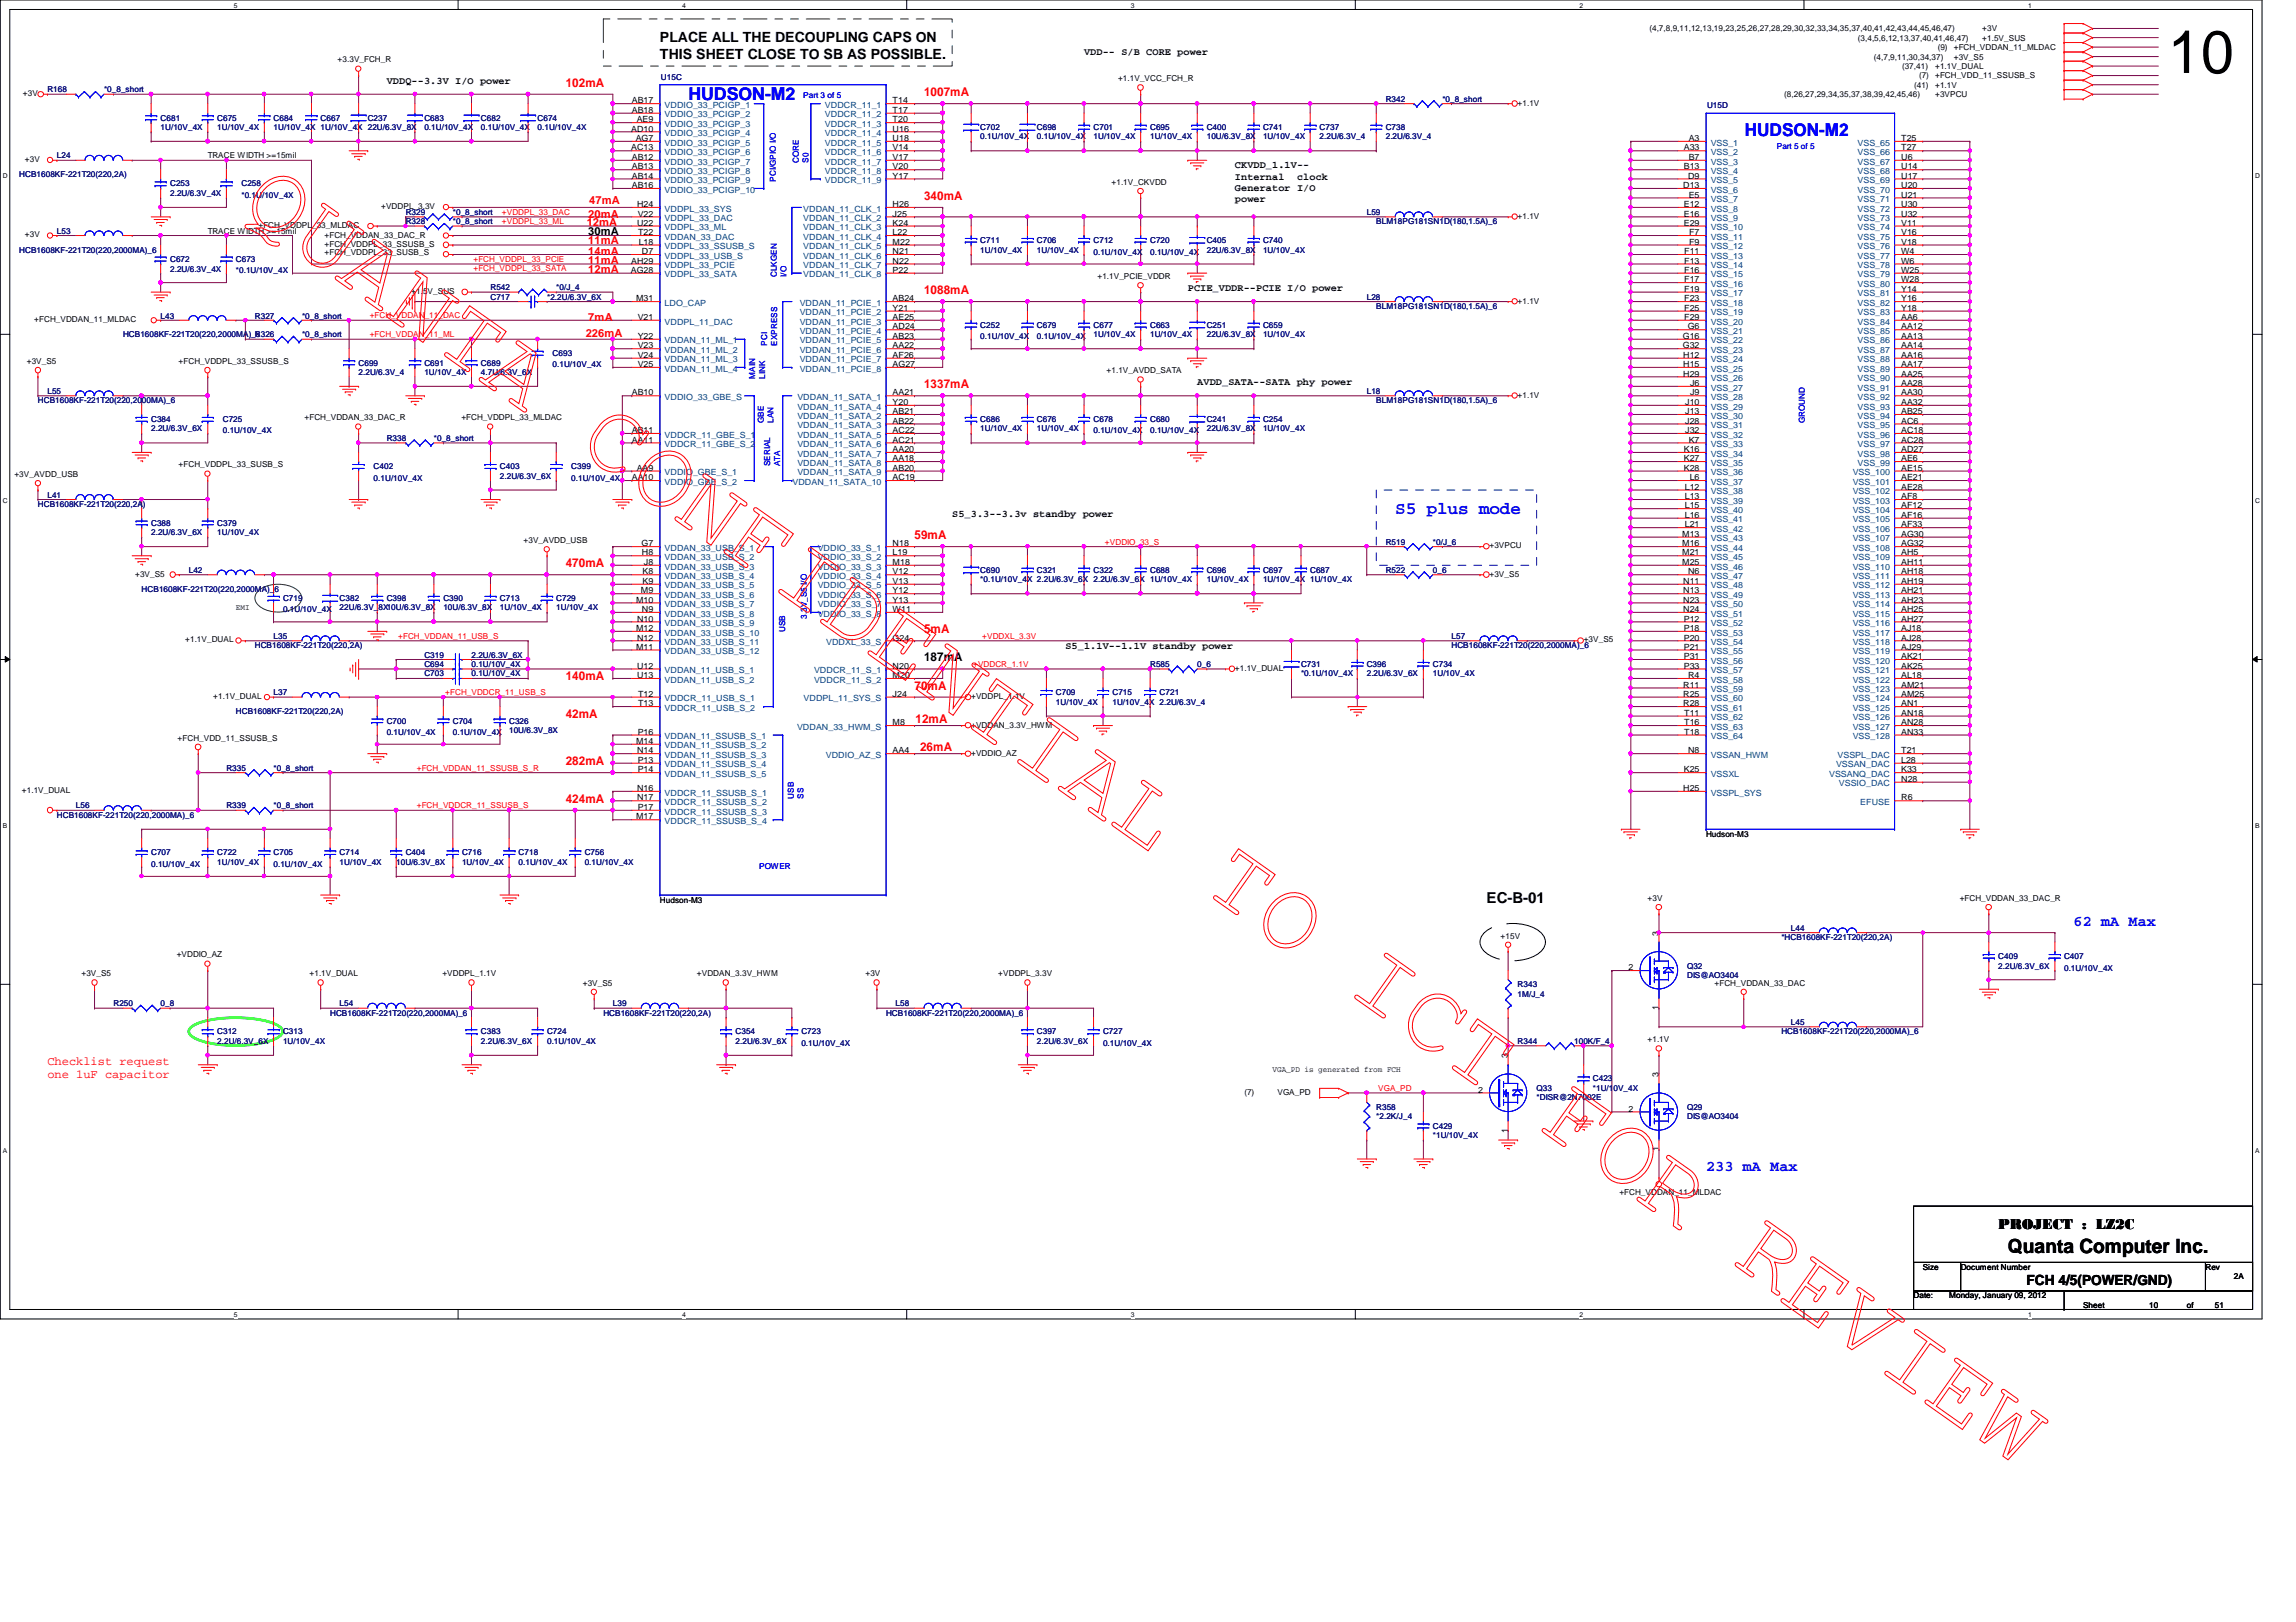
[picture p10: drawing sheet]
<svg xmlns="http://www.w3.org/2000/svg" width="297mm" height="210mm" viewBox="0 0 297 210" stroke-linecap="round" stroke-linejoin="round" font-family="sans-serif">
<defs><g id="words">
<text font-size="7.8" x="280.5" y="9.4">10</text>
<text font-size="2.5" x="259.8" y="162.1">Quanta Computer Inc.</text>
<g font-size="2.3" fill="#00f">
<text x="89.1" y="13">HUDSON-M2</text>
<text x="225.7" y="17.6">HUDSON-M2</text>
<text x="180.5" y="66.5">S5 plus mode</text>
</g>
<g font-size="1.9">
<text x="192.3" y="116.8">EC-B-01</text>
<text x="258.5" y="159">PROJECT : LZ2C</text>
</g>
<g font-size="1.9" fill="#00f">
<text x="268.3" y="119.9">62 mA Max</text>
<text x="220.7" y="151.6">233 mA Max</text>
</g>
<g font-size="1.8">
<text x="85.4" y="5.4">PLACE ALL THE DECOUPLING CAPS ON</text>
<text x="85.4" y="7.6">THIS SHEET CLOSE TO SB AS POSSIBLE.</text>
<text x="262.2" y="166.3">FCH 4/5(POWER/GND)</text>
</g>
<g font-size="1.6" fill="#f00">
<text x="73.2" y="11.3">102mA</text>
<text x="119.5" y="12.4">1007mA</text>
<text x="119.5" y="25.9">340mA</text>
<text x="119.5" y="38.1">1088mA</text>
<text x="119.5" y="50.2">1337mA</text>
<text x="118.3" y="69.8">59mA</text>
<text x="73.2" y="73.4">470mA</text>
<text x="119.5" y="82">5mA</text>
<text x="73.2" y="88.1">140mA</text>
<text x="118.3" y="89.3">70mA</text>
<text x="73.2" y="92.9">42mA</text>
<text x="118.4" y="93.6">12mA</text>
<text x="73.2" y="99">282mA</text>
<text x="119" y="97.2">26mA</text>
<text x="73.2" y="103.9">424mA</text>
<text x="6.1" y="137.8">Checklist request</text>
<text x="6.1" y="139.4">one 1uF capacitor</text>
</g>
<text font-size="1.6" x="119.5" y="85.6">187mA</text>
<g font-size="1.4" fill="#f00">
<text x="75.9" y="29.3">12mA</text>
<text x="76.1" y="28.2">20mA</text>
<text x="76.2" y="26.4">47mA</text>
<text x="76.1" y="35.4">12mA</text>
<text x="76.1" y="34.2">11mA</text>
<text x="76.1" y="31.6">11mA</text>
<text x="76.1" y="32.9">14mA</text>
<text x="76.1" y="41.5">7mA</text>
<text x="75.8" y="43.6">226mA</text>
</g>
<text font-size="1.4" x="76.1" y="30.4">30mA</text>
<g font-size="1.3">
<text x="50" y="10.8">VDDQ--3.3V I/O power</text>
<text x="140.2" y="7.2">VDD-- S/B CORE power</text>
<text x="159.8" y="21.8">CKVDD_1.1V--</text>
<text x="159.8" y="23.2">Internal</text>
<text x="167.8" y="23.2">clock</text>
<text x="159.8" y="24.7">Generator I/O</text>
<text x="159.8" y="26.1">power</text>
<text x="153.7" y="37.6">PCIE_VDDR--PCIE I/O power</text>
<text x="154.9" y="49.8">AVDD_SATA--SATA phy power</text>
<text x="123.2" y="66.9">S5_3.3--3.3v standby power</text>
<text x="137.8" y="84">S5_1.1V--1.1V standby power</text>
</g>
<g font-size="1.1">
<text x="213.4" y="4">(4,7,8,9,11,12,13,19,23,25,26,27,28,29,30,32,33,34,35,37,40,41,42,43,44,45,46,47)</text>
<text x="240.4" y="5.2">(3,4,5,6,12,13,37,40,41,46,47)</text>
<text x="256.5" y="5.2">+1.5V_SUS</text>
<text x="256.5" y="4">+3V</text>
<text x="43.7" y="8">+3.3V_FCH_R</text>
<text x="144.6" y="10.5">+1.1V_VCC_FCH_R</text>
<text x="242.4" y="7.7">(4,7,9,11,30,34,37)</text>
<text x="246.1" y="8.9">(37,41)</text>
<text x="247.6" y="11.3">(41)</text>
<text x="248.3" y="10.1">(7)</text>
<text x="250.4" y="8.9">+1.1V_DUAL</text>
<text x="250.4" y="10.1">+FCH_VDD_11_SSUSB_S</text>
<text x="250.4" y="11.3">+1.1V</text>
<text x="250.7" y="6.5">(9)</text>
<text x="252.8" y="6.5">+FCH_VDDAN_11_MLDAC</text>
<text x="252.8" y="7.7">+3V_S5</text>
<text x="3" y="12.4">+3V</text>
<text x="81.7" y="17">AD10</text>
<text x="81.7" y="14.6">AB18</text>
<text x="81.7" y="13.4">AB17</text>
<text x="82.4" y="15.8">AE9</text>
<text x="115.5" y="17">U16</text>
<text x="115.5" y="15.8">T20</text>
<text x="115.5" y="14.6">T17</text>
<text x="115.5" y="13.4">T14</text>
<text x="196.3" y="13.7">+1.1V</text>
<text x="230.8" y="12.6">(8,26,27,29,34,35,37,38,39,42,45,46)</text>
<text x="250.4" y="12.6">+3VPCU</text>
<text x="3.2" y="21">+3V</text>
<text x="26.9" y="20.5">TRACE WIDTH &gt;=15mil</text>
<text x="81.7" y="19.5">AC13</text>
<text x="81.7" y="23.1">AB14</text>
<text x="81.7" y="21.9">AB13</text>
<text x="81.7" y="20.7">AB12</text>
<text x="82.3" y="18.2">AG7</text>
<text x="115.5" y="23.1">Y17</text>
<text x="115.5" y="21.9">V20</text>
<text x="115.5" y="20.7">V17</text>
<text x="115.5" y="19.5">V14</text>
<text x="115.5" y="18.2">U18</text>
<text x="143.8" y="23.9">+1.1V_CKVDD</text>
<text x="217.8" y="21.9">B13</text>
<text x="217.8" y="19.5">A33</text>
<text x="218.4" y="23.1">D9</text>
<text x="218.5" y="20.7">B7</text>
<text x="218.5" y="18.2">A3</text>
<text x="246" y="23.1">U17</text>
<text x="246" y="21.9">U14</text>
<text x="246" y="20.7">U6</text>
<text x="246" y="19.5">T27</text>
<text x="246" y="18.2">T25</text>
<text x="33.4" y="29.5">+FCH_VDDPL_33_MLDAC</text>
<text x="49.3" y="27.1">+VDDPL_3.3V</text>
<text x="81.7" y="24.3">AB16</text>
<text x="82.4" y="29.2">U22</text>
<text x="82.4" y="26.8">H24</text>
<text x="82.5" y="28">V22</text>
<text x="115.5" y="29.2">K24</text>
<text x="115.5" y="28">J25</text>
<text x="115.5" y="26.8">H26</text>
<text x="196.3" y="28.3">+1.1V</text>
<text x="217.8" y="24.3">D13</text>
<text x="217.8" y="29.2">E29</text>
<text x="217.8" y="28">E16</text>
<text x="217.8" y="26.8">E12</text>
<text x="218.5" y="25.6">E5</text>
<text x="246" y="29.2">V11</text>
<text x="246" y="28">U32</text>
<text x="246" y="26.8">U30</text>
<text x="246" y="25.6">U21</text>
<text x="246" y="24.3">U20</text>
<text x="3.2" y="30.7">+3V</text>
<text x="26.9" y="30.2">TRACE WIDTH &gt;=15mil</text>
<text x="42" y="30.9">+FCH_VDDAN_33_DAC_R</text>
<text x="42" y="32">+FCH_VDDPL_33_SSUSB_S</text>
<text x="42" y="33.1">+FCH_VDDPL_33_SUSB_S</text>
<text x="81.6" y="35.3">AG28</text>
<text x="81.7" y="34.1">AH29</text>
<text x="82.5" y="30.4">T22</text>
<text x="82.6" y="31.7">L18</text>
<text x="83.1" y="32.9">D7</text>
<text x="115.5" y="35.3">P22</text>
<text x="115.5" y="34.1">N22</text>
<text x="115.5" y="32.9">N21</text>
<text x="115.5" y="31.7">M22</text>
<text x="115.5" y="30.4">L22</text>
<text x="217.9" y="35.3">F16</text>
<text x="217.9" y="34.1">F13</text>
<text x="217.9" y="32.9">F11</text>
<text x="218.5" y="31.7">F9</text>
<text x="218.5" y="30.4">F7</text>
<text x="246" y="35.3">W25</text>
<text x="246" y="34.1">W6</text>
<text x="246" y="32.9">W4</text>
<text x="246" y="31.7">V18</text>
<text x="246" y="30.4">V16</text>
<text x="4.4" y="41.7">+FCH_VDDAN_11_MLDAC</text>
<text x="53.2" y="38.1">+1.5V_SUS</text>
<text x="82.3" y="39">M31</text>
<text x="82.5" y="41.4">V21</text>
<text x="115.5" y="41.4">AE25</text>
<text x="115.5" y="40.2">Y21</text>
<text x="115.5" y="39">AB24</text>
<text x="142" y="36.1">+1.1V_PCIE_VDDR</text>
<text x="196.3" y="39.3">+1.1V</text>
<text x="217.9" y="41.4">F29</text>
<text x="217.9" y="40.2">F25</text>
<text x="217.9" y="39">F23</text>
<text x="217.9" y="37.8">F19</text>
<text x="217.9" y="36.5">F17</text>
<text x="246" y="41.4">AA6</text>
<text x="246" y="40.2">Y18</text>
<text x="246" y="39">Y16</text>
<text x="246" y="37.8">Y14</text>
<text x="246" y="36.5">W28</text>
<text x="3.5" y="47.1">+3V_S5</text>
<text x="23.1" y="47.1">+FCH_VDDPL_33_SSUSB_S</text>
<text x="82.5" y="47.5">V25</text>
<text x="82.5" y="46.3">V24</text>
<text x="82.5" y="45.1">V23</text>
<text x="82.5" y="43.9">Y22</text>
<text x="115.5" y="47.5">AG27</text>
<text x="115.5" y="46.3">AF26</text>
<text x="115.5" y="45.1">AA22</text>
<text x="115.5" y="43.9">AB23</text>
<text x="115.5" y="42.6">AD24</text>
<text x="217.7" y="45.1">G32</text>
<text x="217.7" y="43.9">G16</text>
<text x="217.8" y="47.5">H15</text>
<text x="217.8" y="46.3">H12</text>
<text x="218.4" y="42.6">G6</text>
<text x="246" y="47.5">AA17</text>
<text x="246" y="46.3">AA16</text>
<text x="246" y="45.1">AA14</text>
<text x="246" y="43.9">AA13</text>
<text x="246" y="42.6">AA12</text>
<text x="81.7" y="51.2">AB10</text>
<text x="115.5" y="53.6">AB21</text>
<text x="115.5" y="52.4">Y20</text>
<text x="115.5" y="51.2">AA21</text>
<text x="143.2" y="48.3">+1.1V_AVDD_SATA</text>
<text x="196.3" y="51.5">+1.1V</text>
<text x="217.8" y="48.7">H29</text>
<text x="218" y="53.6">J13</text>
<text x="218" y="52.4">J10</text>
<text x="218.6" y="51.2">J9</text>
<text x="218.6" y="50">J6</text>
<text x="246" y="53.6">AB25</text>
<text x="246" y="52.4">AA32</text>
<text x="246" y="51.2">AA30</text>
<text x="246" y="50">AA28</text>
<text x="246" y="48.7">AA25</text>
<text x="39.4" y="54.4">+FCH_VDDAN_33_DAC_R</text>
<text x="59.7" y="54.4">+FCH_VDDPL_33_MLDAC</text>
<text x="81.7" y="57.3">AA11</text>
<text x="81.7" y="56">AB11</text>
<text x="115.5" y="59.7">AA18</text>
<text x="115.5" y="58.5">AA20</text>
<text x="115.5" y="57.3">AC21</text>
<text x="115.5" y="56">AC22</text>
<text x="115.5" y="54.8">AB22</text>
<text x="217.8" y="59.7">K27</text>
<text x="217.8" y="58.5">K16</text>
<text x="218" y="56">J32</text>
<text x="218" y="54.8">J28</text>
<text x="218.5" y="57.3">K7</text>
<text x="246" y="59.7">AE6</text>
<text x="246" y="58.5">AD27</text>
<text x="246" y="57.3">AC28</text>
<text x="246" y="56">AC18</text>
<text x="246" y="54.8">AC6</text>
<text x="1.9" y="61.7">+3V_AVDD_USB</text>
<text x="23.1" y="60.5">+FCH_VDDPL_33_SUSB_S</text>
<text x="81.7" y="62.1">AA10</text>
<text x="82.4" y="60.9">AA9</text>
<text x="115.5" y="62.1">AC19</text>
<text x="115.5" y="60.9">AB20</text>
<text x="217.8" y="60.9">K28</text>
<text x="218" y="65.8">L15</text>
<text x="218" y="64.6">L13</text>
<text x="218" y="63.4">L12</text>
<text x="218.6" y="62.1">L6</text>
<text x="246" y="65.8">AF12</text>
<text x="246" y="64.6">AF8</text>
<text x="246" y="63.4">AE28</text>
<text x="246" y="62.1">AE21</text>
<text x="246" y="60.9">AE15</text>
<text x="67.7" y="70.2">+3V_AVDD_USB</text>
<text x="83" y="70.7">G7</text>
<text x="83.1" y="71.9">H8</text>
<text x="115.5" y="71.9">L19</text>
<text x="115.5" y="70.7">N18</text>
<text x="192.7" y="71">+3VPCU</text>
<text x="217.6" y="71.9">M21</text>
<text x="217.6" y="70.7">M16</text>
<text x="217.6" y="69.5">M13</text>
<text x="218" y="68.2">L21</text>
<text x="218" y="67">L16</text>
<text x="246" y="71.9">AH5</text>
<text x="246" y="70.7">AG32</text>
<text x="246" y="69.5">AG30</text>
<text x="246" y="68.2">AF33</text>
<text x="246" y="67">AF16</text>
<text x="17.5" y="74.6">+3V_S5</text>
<text x="82.3" y="78">M10</text>
<text x="82.9" y="76.8">M9</text>
<text x="83.1" y="75.6">K9</text>
<text x="83.1" y="74.3">K8</text>
<text x="83.3" y="73.1">J8</text>
<text x="115.5" y="78">Y13</text>
<text x="115.5" y="76.8">Y12</text>
<text x="115.5" y="75.6">V13</text>
<text x="115.5" y="74.3">V12</text>
<text x="115.5" y="73.1">M18</text>
<text x="192.7" y="74.6">+3V_S5</text>
<text x="217.6" y="73.1">M25</text>
<text x="217.8" y="78">N23</text>
<text x="217.8" y="76.8">N13</text>
<text x="217.8" y="75.6">N11</text>
<text x="218.4" y="74.3">N6</text>
<text x="246" y="78">AH23</text>
<text x="246" y="76.8">AH21</text>
<text x="246" y="75.6">AH19</text>
<text x="246" y="74.3">AH18</text>
<text x="246" y="73.1">AH11</text>
<text x="24" y="83.1">+1.1V_DUAL</text>
<text x="30.5" y="79">EMI</text>
<text x="82.3" y="81.7">M12</text>
<text x="82.4" y="82.9">N12</text>
<text x="82.4" y="80.4">N10</text>
<text x="83.1" y="79.2">N9</text>
<text x="115.5" y="82.9">G24</text>
<text x="115.5" y="79.2">W11</text>
<text x="204.9" y="83.1">+3V_S5</text>
<text x="217.8" y="79.2">N24</text>
<text x="217.8" y="82.9">P20</text>
<text x="217.8" y="81.7">P18</text>
<text x="217.8" y="80.4">P12</text>
<text x="246" y="82.9">AJ28</text>
<text x="246" y="81.7">AJ18</text>
<text x="246" y="80.4">AH27</text>
<text x="246" y="79.2">AH25</text>
<text x="82.3" y="84.1">M11</text>
<text x="82.4" y="87.8">U13</text>
<text x="82.4" y="86.5">U12</text>
<text x="115.5" y="87.8">M20</text>
<text x="115.5" y="86.5">N20</text>
<text x="159.8" y="86.8">+1.1V_DUAL</text>
<text x="217.8" y="89">R11</text>
<text x="217.8" y="86.5">P33</text>
<text x="217.8" y="85.3">P31</text>
<text x="217.8" y="84.1">P21</text>
<text x="218.4" y="87.8">R4</text>
<text x="246" y="89">AM21</text>
<text x="246" y="87.8">AL18</text>
<text x="246" y="86.5">AK25</text>
<text x="246" y="85.3">AK21</text>
<text x="246" y="84.1">AJ29</text>
<text x="23" y="95.8">+FCH_VDD_11_SSUSB_S</text>
<text x="27.6" y="90.5">+1.1V_DUAL</text>
<text x="82.5" y="95.1">P16</text>
<text x="82.5" y="91.4">T13</text>
<text x="82.5" y="90.2">T12</text>
<text x="115.5" y="93.9">M8</text>
<text x="115.5" y="90.2">J24</text>
<text x="125.6" y="94.1">+VDDAN_3.3V_HWM</text>
<text x="125.6" y="90.5">+VDDPL_1.1V</text>
<text x="217.8" y="91.4">R28</text>
<text x="217.8" y="90.2">R25</text>
<text x="217.9" y="95.1">T18</text>
<text x="217.9" y="93.9">T16</text>
<text x="217.9" y="92.6">T11</text>
<text x="246" y="95.1">AN33</text>
<text x="246" y="93.9">AN28</text>
<text x="246" y="92.6">AN18</text>
<text x="246" y="91.4">AN1</text>
<text x="246" y="90.2">AM25</text>
<text x="82.3" y="96.3">M14</text>
<text x="82.4" y="97.5">N14</text>
<text x="82.5" y="99.9">P14</text>
<text x="82.5" y="98.7">P13</text>
<text x="115.5" y="97.5">AA4</text>
<text x="125.6" y="97.8">+VDDIO_AZ</text>
<text x="217.8" y="99.9">K25</text>
<text x="218.4" y="97.5">N8</text>
<text x="246" y="101.2">N28</text>
<text x="246" y="99.9">K33</text>
<text x="246" y="98.7">L28</text>
<text x="246" y="97.5">T21</text>
<text x="2.8" y="102.7">+1.1V_DUAL</text>
<text x="82.3" y="106">M17</text>
<text x="82.4" y="103.6">N17</text>
<text x="82.4" y="102.4">N16</text>
<text x="82.5" y="104.8">P17</text>
<text x="217.8" y="102.4">H25</text>
<text x="246" y="103.6">R6</text>
<text x="220.7" y="108.3">Hudson-M3</text>
<text x="85.4" y="116.8">Hudson-M3</text>
<text x="213.1" y="116.5">+3V</text>
<text x="253.5" y="116.5">+FCH_VDDAN_33_DAC_R</text>
<text x="22.9" y="123.9">+VDDIO_AZ</text>
<text x="194.1" y="121.5">+15V</text>
<text x="210.7" y="125.6">2</text>
<text x="214.6" y="121.1" transform="rotate(-90 214.6 121.1)">3</text>
<text x="10.5" y="126.3">+3V_S5</text>
<text x="40" y="126.3">+1.1V_DUAL</text>
<text x="57.2" y="126.3">+VDDPL_1.1V</text>
<text x="75.4" y="127.6">+3V_S5</text>
<text x="90.2" y="126.3">+VDDAN_3.3V_HWM</text>
<text x="112" y="126.3">+3V</text>
<text x="129.2" y="126.3">+VDDPL_3.3V</text>
<text x="214.6" y="130.7" transform="rotate(-90 214.6 130.7)">1</text>
<text x="221.8" y="127.6">+FCH_VDDAN_33_DAC</text>
<text x="195.1" y="136.9" transform="rotate(-90 195.1 136.9)">3</text>
<text x="213.1" y="134.8">+1.1V</text>
<text x="161" y="141.7">(7)</text>
<text x="164.6" y="138.7">VGA_PD is generated from FCH</text>
<text x="165.3" y="141.7">VGA_PD</text>
<text x="191.2" y="141.4">2</text>
<text x="210.7" y="143.8">2</text>
<text x="214.6" y="139.4" transform="rotate(-90 214.6 139.4)">3</text>
<text x="195.1" y="146.6" transform="rotate(-90 195.1 146.6)">1</text>
<text x="214.6" y="149" transform="rotate(-90 214.6 149)">1</text>
<text x="209.5" y="154.6">+FCH_VDDAN_11_MLDAC</text>
<text x="248.7" y="164.3">Size</text>
<text x="253.7" y="164.3">Document Number</text>
<text x="285.3" y="164.3">Rev</text>
<text x="289" y="165.6">2A</text>
<text x="247.6" y="168">Date:</text>
<text x="252.2" y="168">Monday, January 09, 2012</text>
<text x="269.5" y="169.2">Sheet</text>
<text x="278" y="169.2">10</text>
<text x="282.9" y="169.2">of</text>
<text x="286.6" y="169.2">51</text>
</g>
<g font-size="1.1" fill="#000080">
<text x="6.1" y="11.9">R168</text>
<text x="13.5" y="11.9">*0_8_short</text>
<text x="85.5" y="10.4">U15C</text>
<text x="20.8" y="15.6">C681</text>
<text x="20.8" y="16.8">1U/10V_4X</text>
<text x="28.1" y="15.6">C675</text>
<text x="28.1" y="16.8">1U/10V_4X</text>
<text x="35.4" y="15.6">C684</text>
<text x="35.4" y="16.8">1U/10V_4X 1U/10V_4X 22U/6.3V_8X</text>
<text x="41.5" y="15.6">C667</text>
<text x="47.6" y="15.6">C237</text>
<text x="54.9" y="15.6">C683</text>
<text x="54.9" y="16.8">0.1U/10V_4X</text>
<text x="62.2" y="15.6">C682</text>
<text x="62.2" y="16.8">0.1U/10V_4X</text>
<text x="69.6" y="15.6">C674</text>
<text x="69.6" y="16.8">0.1U/10V_4X</text>
<text x="126.8" y="16.8">C702</text>
<text x="134.2" y="16.8">C698</text>
<text x="141.5" y="16.8">C701</text>
<text x="148.8" y="16.8">C695</text>
<text x="156.1" y="16.8">C400</text>
<text x="163.4" y="16.8">C741</text>
<text x="170.7" y="16.8">C737</text>
<text x="179.3" y="16.8">C738</text>
<text x="179.3" y="13.2">R342</text>
<text x="186.6" y="13.2">*0_8_short</text>
<text x="220.8" y="14">U15D</text>
<text x="2.5" y="22.9">HCB1608KF-221T20(220,2A)</text>
<text x="7.4" y="20.5">L24</text>
<text x="126.8" y="18">0.1U/10V_4X</text>
<text x="134.2" y="18">0.1U/10V_4X</text>
<text x="141.5" y="18">1U/10V_4X</text>
<text x="148.8" y="18">1U/10V_4X</text>
<text x="156.1" y="18">10U/6.3V_8X</text>
<text x="163.4" y="18">1U/10V_4X</text>
<text x="170.7" y="18">2.2U/6.3V_4</text>
<text x="179.3" y="18">2.2U/6.3V_4</text>
<text x="22" y="24.1">C253</text>
<text x="22" y="25.4">2.2U/6.3V_4X</text>
<text x="31.2" y="24.1">C258</text>
<text x="31.2" y="25.6">*0.1U/10V_4X</text>
<text x="52.5" y="27.8">R329</text>
<text x="52.5" y="29">R328</text>
<text x="58.6" y="27.8">*0_8_short</text>
<text x="58.6" y="29">*0_8_short</text>
<text x="176.8" y="27.8">L59</text>
<text x="178.1" y="29">BLM18PG181SN1D(180,1.5A)_6</text>
<text x="2.5" y="32.7">HCB1608KF-221T20(220,2000MA)_6</text>
<text x="7.4" y="30.2">L53</text>
<text x="22" y="33.9">C672</text>
<text x="22" y="35.1">2.2U/6.3V_4X</text>
<text x="30.5" y="33.9">C673</text>
<text x="30.5" y="35.3">*0.1U/10V_4X</text>
<text x="126.8" y="31.5">C711</text>
<text x="126.8" y="32.7">1U/10V_4X</text>
<text x="134.2" y="31.5">C706</text>
<text x="134.2" y="32.7">1U/10V_4X</text>
<text x="141.5" y="31.5">C712</text>
<text x="141.5" y="32.9">0.1U/10V_4X</text>
<text x="148.8" y="31.5">C720</text>
<text x="148.8" y="32.9">0.1U/10V_4X</text>
<text x="156.1" y="31.5">C405</text>
<text x="156.1" y="32.7">22U/6.3V_8X</text>
<text x="163.4" y="31.5">C740</text>
<text x="163.4" y="32.7">1U/10V_4X</text>
<text x="20.8" y="41.2">L43</text>
<text x="33" y="41.2">R327</text>
<text x="39.1" y="41.2">*0_8_short</text>
<text x="63.5" y="38.8">C717</text>
<text x="63.5" y="37.5">R542</text>
<text x="70.8" y="38.8">*2.2U/6.3V_6X</text>
<text x="72" y="37.5">*0/J_4</text>
<text x="176.8" y="38.8">L28</text>
<text x="178.1" y="40">BLM18PG181SN1D(180,1.5A)_6</text>
<text x="15.9" y="43.6">HCB1608KF-221T20(220,2000MA)_6</text>
<text x="33" y="43.6">R326</text>
<text x="39.1" y="43.6">*0_8_short</text>
<text x="46.4" y="47.3">C699</text>
<text x="54.9" y="47.3">C691</text>
<text x="62.2" y="47.3">C689</text>
<text x="71.5" y="46.1">C693</text>
<text x="71.5" y="47.5">0.1U/10V_4X</text>
<text x="126.8" y="42.4">C252</text>
<text x="126.8" y="43.9">0.1U/10V_4X</text>
<text x="134.2" y="42.4">C679</text>
<text x="134.2" y="43.9">0.1U/10V_4X</text>
<text x="141.5" y="42.4">C677</text>
<text x="141.5" y="43.6">1U/10V_4X</text>
<text x="148.8" y="42.4">C663</text>
<text x="148.8" y="43.6">1U/10V_4X</text>
<text x="156.1" y="42.4">C251</text>
<text x="156.1" y="43.6">22U/6.3V_8X</text>
<text x="163.4" y="42.4">C659</text>
<text x="163.4" y="43.6">1U/10V_4X</text>
<text x="4.9" y="52.2">HCB1608KF-221T20(220,2000MA)_6</text>
<text x="6.1" y="51">L55</text>
<text x="46.4" y="48.5">2.2U/6.3V_4</text>
<text x="54.9" y="48.5">1U/10V_4X</text>
<text x="62.2" y="48.5">4.7U/6.3V_6X</text>
<text x="176.8" y="51">L18</text>
<text x="178.1" y="52.2">BLM18PG181SN1D(180,1.5A)_6</text>
<text x="19.6" y="54.6">C384</text>
<text x="19.6" y="55.8">2.2U/6.3V_6X</text>
<text x="28.8" y="54.6">C725</text>
<text x="28.8" y="56.1">0.1U/10V_4X</text>
<text x="50" y="57.1">R338</text>
<text x="56.1" y="57.1">*0_8_short</text>
<text x="126.8" y="54.6">C686</text>
<text x="126.8" y="55.8">1U/10V_4X</text>
<text x="134.2" y="54.6">C676</text>
<text x="134.2" y="55.8">1U/10V_4X</text>
<text x="141.5" y="54.6">C678</text>
<text x="141.5" y="56.1">0.1U/10V_4X</text>
<text x="148.8" y="54.6">C680</text>
<text x="148.8" y="56.1">0.1U/10V_4X</text>
<text x="156.1" y="54.6">C241</text>
<text x="156.1" y="55.8">22U/6.3V_8X</text>
<text x="163.4" y="54.6">C254</text>
<text x="163.4" y="55.8">1U/10V_4X</text>
<text x="4.9" y="65.6">HCB1608KF-221T20(220,2A)</text>
<text x="6.1" y="64.4">L41</text>
<text x="48.3" y="60.7">C402</text>
<text x="48.3" y="62.2">0.1U/10V_4X</text>
<text x="64.7" y="60.7">C403</text>
<text x="64.7" y="61.9">2.2U/6.3V_6X</text>
<text x="73.9" y="60.7">C399</text>
<text x="73.9" y="62.2">0.1U/10V_4X</text>
<text x="19.6" y="68">C388</text>
<text x="19.6" y="69.3">2.2U/6.3V_6X</text>
<text x="28.1" y="68">C379</text>
<text x="28.1" y="69.3">1U/10V_4X</text>
<text x="179.3" y="70.5">R519</text>
<text x="185.4" y="70.5">*0/J_6</text>
<text x="18.3" y="76.6">HCB1608KF-221T20(220,2000MA)_6</text>
<text x="24.4" y="74.1">L42</text>
<text x="36.6" y="77.8">C719</text>
<text x="43.9" y="77.8">C382</text>
<text x="50" y="77.8">C398</text>
<text x="57.4" y="77.8">C390</text>
<text x="64.7" y="77.8">C713</text>
<text x="72" y="77.8">C729</text>
<text x="126.8" y="74.1">C690</text>
<text x="126.8" y="75.4">*0.1U/10V_4X 2.2U/6.3V_6X 2.2U/6.3V_6X 1U/10V_4X</text>
<text x="134.2" y="74.1">C321</text>
<text x="141.5" y="74.1">C322</text>
<text x="148.8" y="74.1">C688</text>
<text x="156.1" y="74.1">C696</text>
<text x="156.1" y="75.4">1U/10V_4X</text>
<text x="163.4" y="74.1">C697</text>
<text x="163.4" y="75.4">1U/10V_4X 1U/10V_4X</text>
<text x="169.5" y="74.1">C687</text>
<text x="179.3" y="74.1">R522</text>
<text x="185.4" y="74.1">0_6</text>
<text x="33" y="83.9">HCB1608KF-221T20(220,2A)</text>
<text x="35.4" y="82.7">L35</text>
<text x="36.6" y="79.2">0.1U/10V_4X</text>
<text x="43.9" y="79">22U/6.3V_8X10U/6.3V_8X</text>
<text x="57.4" y="79">10U/6.3V_8X</text>
<text x="64.7" y="79">1U/10V_4X</text>
<text x="72" y="79">1U/10V_4X</text>
<text x="187.8" y="82.7">L57</text>
<text x="187.8" y="83.9">HCB1608KF-221T20(220,2000MA)_6</text>
<text x="54.9" y="85.1">C319</text>
<text x="54.9" y="87.5">C703</text>
<text x="54.9" y="86.3">C694</text>
<text x="61" y="85.1">2.2U/6.3V_6X</text>
<text x="61" y="87.5">0.1U/10V_4X</text>
<text x="61" y="86.3">0.1U/10V_4X</text>
<text x="148.8" y="86.3">R585</text>
<text x="154.9" y="86.3">0_6</text>
<text x="168.3" y="86.3">C731</text>
<text x="168.3" y="87.5">*0.1U/10V_4X</text>
<text x="176.8" y="86.3">C396</text>
<text x="176.8" y="87.5">2.2U/6.3V_6X</text>
<text x="185.4" y="86.3">C734</text>
<text x="185.4" y="87.5">1U/10V_4X</text>
<text x="30.5" y="92.4">HCB1608KF-221T20(220,2A)</text>
<text x="35.4" y="90">L37</text>
<text x="50" y="93.6">C700</text>
<text x="50" y="95.1">0.1U/10V_4X</text>
<text x="58.6" y="93.6">C704</text>
<text x="58.6" y="95.1">0.1U/10V_4X</text>
<text x="65.9" y="93.6">C326</text>
<text x="65.9" y="94.9">10U/6.3V_8X</text>
<text x="136.6" y="90">C709</text>
<text x="136.6" y="91.2">1U/10V_4X</text>
<text x="143.9" y="90">C715</text>
<text x="143.9" y="91.2">1U/10V_4X 2.2U/6.3V_4</text>
<text x="150" y="90">C721</text>
<text x="29.3" y="99.7">R335</text>
<text x="35.4" y="99.7">*0_8_short</text>
<text x="7.4" y="105.8">HCB1608KF-221T20(220,2000MA)_6</text>
<text x="9.8" y="104.6">L56</text>
<text x="29.3" y="104.6">R339</text>
<text x="35.4" y="104.6">*0_8_short</text>
<text x="19.6" y="110.7">C707</text>
<text x="19.6" y="112.2">0.1U/10V_4X</text>
<text x="28.1" y="110.7">C722</text>
<text x="28.1" y="111.9">1U/10V_4X</text>
<text x="35.4" y="110.7">C705</text>
<text x="35.4" y="112.2">0.1U/10V_4X</text>
<text x="43.9" y="110.7">C714</text>
<text x="43.9" y="111.9">1U/10V_4X</text>
<text x="51.3" y="111.9">10U/6.3V_8X</text>
<text x="52.5" y="110.7">C404</text>
<text x="59.8" y="110.7">C716</text>
<text x="59.8" y="111.9">1U/10V_4X</text>
<text x="67.1" y="110.7">C718</text>
<text x="67.1" y="111.9">0.1U/10V_4X</text>
<text x="75.6" y="110.7">C756</text>
<text x="75.6" y="111.9">0.1U/10V_4X</text>
<text x="218.3" y="125.3">Q32</text>
<text x="230.5" y="121.7">*HCB1608KF-221T20(220,2A)</text>
<text x="231.7" y="120.5">L44</text>
<text x="258.5" y="124.1">C409</text>
<text x="258.5" y="125.3">2.2U/6.3V_6X</text>
<text x="267" y="124.1">C407</text>
<text x="267" y="125.6">0.1U/10V_4X</text>
<text x="14.7" y="130.2">R250</text>
<text x="20.8" y="130.2">0_8</text>
<text x="42.7" y="131.4">HCB1608KF-221T20(220,2000MA)_6</text>
<text x="43.9" y="130.2">L54</text>
<text x="78.1" y="131.4">HCB1608KF-221T20(220,2A)</text>
<text x="79.3" y="130.2">L39</text>
<text x="114.6" y="131.4">HCB1608KF-221T20(220,2000MA)_6</text>
<text x="115.9" y="130.2">L58</text>
<text x="196.3" y="127.8">R343</text>
<text x="196.3" y="129">1M/J_4</text>
<text x="218.3" y="126.6">DIS@AO3404</text>
<text x="28.1" y="133.9">C312</text>
<text x="28.1" y="135.1">2.2U/6.3V_6X</text>
<text x="36.6" y="133.9">C313</text>
<text x="36.6" y="135.1">1U/10V_4X</text>
<text x="62.2" y="133.9">C383</text>
<text x="62.2" y="135.1">2.2U/6.3V_6X</text>
<text x="70.8" y="133.9">C724</text>
<text x="70.8" y="135.1">0.1U/10V_4X</text>
<text x="95.2" y="133.9">C354</text>
<text x="95.2" y="135.1">2.2U/6.3V_6X</text>
<text x="103.7" y="133.9">C723</text>
<text x="103.7" y="135.3">0.1U/10V_4X</text>
<text x="134.2" y="133.9">C397</text>
<text x="134.2" y="135.1">2.2U/6.3V_6X</text>
<text x="142.7" y="133.9">C727</text>
<text x="142.7" y="135.3">0.1U/10V_4X</text>
<text x="196.3" y="135.1">R344</text>
<text x="203.7" y="135.1">100K/F_4</text>
<text x="230.5" y="133.9">HCB1608KF-221T20(220,2000MA)_6</text>
<text x="231.7" y="132.7">L45</text>
<text x="178.1" y="143.6">R358</text>
<text x="198.8" y="141.2">Q33</text>
<text x="198.8" y="142.4">*DISR@2N7002E</text>
<text x="206.1" y="140">C423</text>
<text x="206.1" y="141.2">*1U/10V_4X</text>
<text x="218.3" y="143.6">Q29</text>
<text x="178.1" y="144.9">*2.2K/J_4</text>
<text x="185.4" y="146">C429</text>
<text x="185.4" y="147.3">*1U/10V_4X</text>
<text x="218.3" y="144.9">DIS@AO3404</text>
</g>
<g font-size="1.1" fill="#004080">
<text x="86" y="17.6">VDDIO_33_PCIGP_4</text>
<text x="86" y="16.4">VDDIO_33_PCIGP_3</text>
<text x="86" y="15.2">VDDIO_33_PCIGP_2</text>
<text x="86" y="14">VDDIO_33_PCIGP_1</text>
<text x="106.7" y="17.6">VDDCR_11_4</text>
<text x="106.7" y="16.4">VDDCR_11_3</text>
<text x="106.7" y="15.2">VDDCR_11_2</text>
<text x="106.7" y="14">VDDCR_11_1</text>
<text x="86" y="23.7">VDDIO_33_PCIGP_9</text>
<text x="86" y="22.5">VDDIO_33_PCIGP_8</text>
<text x="86" y="21.3">VDDIO_33_PCIGP_7</text>
<text x="86" y="20.1">VDDIO_33_PCIGP_6</text>
<text x="86" y="18.8">VDDIO_33_PCIGP_5</text>
<text x="106.7" y="23.7">VDDCR_11_9</text>
<text x="106.7" y="22.5">VDDCR_11_8</text>
<text x="106.7" y="21.3">VDDCR_11_7</text>
<text x="106.7" y="20.1">VDDCR_11_6</text>
<text x="106.7" y="18.8">VDDCR_11_5</text>
<text x="221.3" y="23.7">VSS_5</text>
<text x="221.3" y="22.5">VSS_4</text>
<text x="221.3" y="21.3">VSS_3</text>
<text x="221.3" y="20.1">VSS_2</text>
<text x="221.3" y="18.8">VSS_1</text>
<text x="240.3" y="23.7">VSS_69</text>
<text x="240.3" y="22.5">VSS_68</text>
<text x="240.3" y="21.3">VSS_67</text>
<text x="240.3" y="20.1">VSS_66</text>
<text x="240.3" y="18.8">VSS_65</text>
<text x="86" y="29.8">VDDPL_33_ML</text>
<text x="86" y="28.6">VDDPL_33_DAC</text>
<text x="86" y="27.4">VDDPL_33_SYS</text>
<text x="86" y="24.9">VDDIO_33_PCIGP_10</text>
<text x="103.9" y="29.8">VDDAN_11_CLK_3</text>
<text x="103.9" y="28.6">VDDAN_11_CLK_2</text>
<text x="103.9" y="27.4">VDDAN_11_CLK_1</text>
<text x="221.3" y="29.8">VSS_10</text>
<text x="221.3" y="28.6">VSS_9</text>
<text x="221.3" y="27.4">VSS_8</text>
<text x="221.3" y="26.2">VSS_7</text>
<text x="221.3" y="24.9">VSS_6</text>
<text x="240.3" y="29.8">VSS_74</text>
<text x="240.3" y="28.6">VSS_73</text>
<text x="240.3" y="27.4">VSS_72</text>
<text x="240.3" y="26.2">VSS_71</text>
<text x="240.3" y="24.9">VSS_70</text>
<text x="86" y="35.9">VDDPL_33_SATA</text>
<text x="86" y="34.7">VDDPL_33_PCIE</text>
<text x="86" y="33.5">VDDPL_33_USB_S</text>
<text x="86" y="32.3">VDDPL_33_SSUSB_S</text>
<text x="86" y="31">VDDAN_33_DAC</text>
<text x="103.9" y="35.9">VDDAN_11_CLK_8</text>
<text x="103.9" y="34.7">VDDAN_11_CLK_7</text>
<text x="103.9" y="33.5">VDDAN_11_CLK_6</text>
<text x="103.9" y="32.3">VDDAN_11_CLK_5</text>
<text x="103.9" y="31">VDDAN_11_CLK_4</text>
<text x="221.3" y="35.9">VSS_15</text>
<text x="221.3" y="34.7">VSS_14</text>
<text x="221.3" y="33.5">VSS_13</text>
<text x="221.3" y="32.3">VSS_12</text>
<text x="221.3" y="31">VSS_11</text>
<text x="240.3" y="35.9">VSS_79</text>
<text x="240.3" y="34.7">VSS_78</text>
<text x="240.3" y="33.5">VSS_77</text>
<text x="240.3" y="32.3">VSS_76</text>
<text x="240.3" y="31">VSS_75</text>
<text x="86" y="42">VDDPL_11_DAC</text>
<text x="86" y="39.6">LDO_CAP</text>
<text x="103.5" y="42">VDDAN_11_PCIE_3</text>
<text x="103.5" y="40.8">VDDAN_11_PCIE_2</text>
<text x="103.5" y="39.6">VDDAN_11_PCIE_1</text>
<text x="221.3" y="42">VSS_20</text>
<text x="221.3" y="40.8">VSS_19</text>
<text x="221.3" y="39.6">VSS_18</text>
<text x="221.3" y="38.4">VSS_17</text>
<text x="221.3" y="37.1">VSS_16</text>
<text x="240.3" y="42">VSS_84</text>
<text x="240.3" y="40.8">VSS_83</text>
<text x="240.3" y="39.6">VSS_82</text>
<text x="240.3" y="38.4">VSS_81</text>
<text x="240.3" y="37.1">VSS_80</text>
<text x="86" y="46.9">VDDAN_11_ML_3</text>
<text x="86" y="45.7">VDDAN_11_ML_2</text>
<text x="86" y="44.4">VDDAN_11_ML_1</text>
<text x="103.5" y="46.9">VDDAN_11_PCIE_7</text>
<text x="103.5" y="45.7">VDDAN_11_PCIE_6</text>
<text x="103.5" y="44.4">VDDAN_11_PCIE_5</text>
<text x="103.5" y="43.2">VDDAN_11_PCIE_4</text>
<text x="221.3" y="46.9">VSS_24</text>
<text x="221.3" y="45.7">VSS_23</text>
<text x="221.3" y="44.4">VSS_22</text>
<text x="221.3" y="43.2">VSS_21</text>
<text x="240.3" y="46.9">VSS_88</text>
<text x="240.3" y="45.7">VSS_87</text>
<text x="240.3" y="44.4">VSS_86</text>
<text x="240.3" y="43.2">VSS_85</text>
<text x="86" y="51.8">VDDIO_33_GBE_S</text>
<text x="86" y="48.1">VDDAN_11_ML_4</text>
<text x="103.2" y="53">VDDAN_11_SATA_4</text>
<text x="103.2" y="51.8">VDDAN_11_SATA_1</text>
<text x="103.5" y="48.1">VDDAN_11_PCIE_8</text>
<text x="221.3" y="53">VSS_29</text>
<text x="221.3" y="51.8">VSS_28</text>
<text x="221.3" y="50.5">VSS_27</text>
<text x="221.3" y="49.3">VSS_26</text>
<text x="221.3" y="48.1">VSS_25</text>
<text x="240.3" y="53">VSS_93</text>
<text x="240.3" y="51.8">VSS_92</text>
<text x="240.3" y="50.5">VSS_91</text>
<text x="240.3" y="49.3">VSS_90</text>
<text x="240.3" y="48.1">VSS_89</text>
<text x="86" y="57.9">VDDCR_11_GBE_S_2</text>
<text x="86" y="56.6">VDDCR_11_GBE_S_1</text>
<text x="103.2" y="59.1">VDDAN_11_SATA_7</text>
<text x="103.2" y="57.9">VDDAN_11_SATA_6</text>
<text x="103.2" y="56.6">VDDAN_11_SATA_5</text>
<text x="103.2" y="55.4">VDDAN_11_SATA_3</text>
<text x="103.2" y="54.2">VDDAN_11_SATA_2</text>
<text x="221.3" y="59.1">VSS_34</text>
<text x="221.3" y="57.9">VSS_33</text>
<text x="221.3" y="56.6">VSS_32</text>
<text x="221.3" y="55.4">VSS_31</text>
<text x="221.3" y="54.2">VSS_30</text>
<text x="240.3" y="59.1">VSS_98</text>
<text x="240.3" y="57.9">VSS_97</text>
<text x="240.3" y="56.6">VSS_96</text>
<text x="240.3" y="55.4">VSS_95</text>
<text x="240.3" y="54.2">VSS_94</text>
<text x="86" y="62.7">VDDIO_GBE_S_2</text>
<text x="86" y="61.5">VDDIO_GBE_S_1</text>
<text x="102.5" y="62.7">VDDAN_11_SATA_10</text>
<text x="103.2" y="61.5">VDDAN_11_SATA_9</text>
<text x="103.2" y="60.3">VDDAN_11_SATA_8</text>
<text x="221.3" y="65.2">VSS_39</text>
<text x="221.3" y="64">VSS_38</text>
<text x="221.3" y="62.7">VSS_37</text>
<text x="221.3" y="61.5">VSS_36</text>
<text x="221.3" y="60.3">VSS_35</text>
<text x="239.7" y="65.2">VSS_103</text>
<text x="239.7" y="64">VSS_102</text>
<text x="239.7" y="62.7">VSS_101</text>
<text x="239.7" y="61.5">VSS_100</text>
<text x="240.3" y="60.3">VSS_99</text>
<text x="86" y="71.3">VDDAN_33_USB_S_1</text>
<text x="105.8" y="71.3">VDDIO_33_S_1</text>
<text x="221.3" y="71.3">VSS_44</text>
<text x="221.3" y="70.1">VSS_43</text>
<text x="221.3" y="68.8">VSS_42</text>
<text x="221.3" y="67.6">VSS_41</text>
<text x="221.3" y="66.4">VSS_40</text>
<text x="239.7" y="71.3">VSS_108</text>
<text x="239.7" y="70.1">VSS_107</text>
<text x="239.7" y="68.8">VSS_106</text>
<text x="239.7" y="67.6">VSS_105</text>
<text x="239.7" y="66.4">VSS_104</text>
<text x="86" y="77.4">VDDAN_33_USB_S_6</text>
<text x="86" y="76.2">VDDAN_33_USB_S_5</text>
<text x="86" y="74.9">VDDAN_33_USB_S_4</text>
<text x="86" y="73.7">VDDAN_33_USB_S_3</text>
<text x="86" y="72.5">VDDAN_33_USB_S_2</text>
<text x="105.8" y="77.4">VDDIO_33_S_6</text>
<text x="105.8" y="76.2">VDDIO_33_S_5</text>
<text x="105.8" y="74.9">VDDIO_33_S_4</text>
<text x="105.8" y="73.7">VDDIO_33_S_3</text>
<text x="105.8" y="72.5">VDDIO_33_S_2</text>
<text x="221.3" y="77.4">VSS_49</text>
<text x="221.3" y="76.2">VSS_48</text>
<text x="221.3" y="74.9">VSS_47</text>
<text x="221.3" y="73.7">VSS_46</text>
<text x="221.3" y="72.5">VSS_45</text>
<text x="239.7" y="77.4">VSS_113</text>
<text x="239.7" y="76.2">VSS_112</text>
<text x="239.7" y="74.9">VSS_111</text>
<text x="239.7" y="73.7">VSS_110</text>
<text x="239.7" y="72.5">VSS_109</text>
<text x="86" y="83.5">VDDAN_33_USB_S_11</text>
<text x="86" y="82.3">VDDAN_33_USB_S_10</text>
<text x="86" y="81">VDDAN_33_USB_S_9</text>
<text x="86" y="79.8">VDDAN_33_USB_S_8</text>
<text x="86" y="78.6">VDDAN_33_USB_S_7</text>
<text x="105.8" y="79.8">VDDIO_33_S_8</text>
<text x="105.8" y="78.6">VDDIO_33_S_7</text>
<text x="106.9" y="83.5">VDDXL_33_S</text>
<text x="221.3" y="83.5">VSS_54</text>
<text x="221.3" y="82.3">VSS_53</text>
<text x="221.3" y="81">VSS_52</text>
<text x="221.3" y="79.8">VSS_51</text>
<text x="221.3" y="78.6">VSS_50</text>
<text x="239.7" y="83.5">VSS_118</text>
<text x="239.7" y="82.3">VSS_117</text>
<text x="239.7" y="81">VSS_116</text>
<text x="239.7" y="79.8">VSS_115</text>
<text x="239.7" y="78.6">VSS_114</text>
<text x="86" y="88.3">VDDAN_11_USB_S_2</text>
<text x="86" y="87.1">VDDAN_11_USB_S_1</text>
<text x="86" y="84.7">VDDAN_33_USB_S_12</text>
<text x="105.3" y="88.3">VDDCR_11_S_2</text>
<text x="105.3" y="87.1">VDDCR_11_S_1</text>
<text x="221.3" y="89.6">VSS_59</text>
<text x="221.3" y="88.3">VSS_58</text>
<text x="221.3" y="87.1">VSS_57</text>
<text x="221.3" y="85.9">VSS_56</text>
<text x="221.3" y="84.7">VSS_55</text>
<text x="239.7" y="89.6">VSS_123</text>
<text x="239.7" y="88.3">VSS_122</text>
<text x="239.7" y="87.1">VSS_121</text>
<text x="239.7" y="85.9">VSS_120</text>
<text x="239.7" y="84.7">VSS_119</text>
<text x="86" y="95.7">VDDAN_11_SSUSB_S_1</text>
<text x="86" y="92">VDDCR_11_USB_S_2</text>
<text x="86" y="90.8">VDDCR_11_USB_S_1</text>
<text x="103.1" y="94.4">VDDAN_33_HWM_S</text>
<text x="104" y="90.8">VDDPL_11_SYS_S</text>
<text x="221.3" y="95.7">VSS_64</text>
<text x="221.3" y="94.4">VSS_63</text>
<text x="221.3" y="93.2">VSS_62</text>
<text x="221.3" y="92">VSS_61</text>
<text x="221.3" y="90.8">VSS_60</text>
<text x="239.7" y="95.7">VSS_128</text>
<text x="239.7" y="94.4">VSS_127</text>
<text x="239.7" y="93.2">VSS_126</text>
<text x="239.7" y="92">VSS_125</text>
<text x="239.7" y="90.8">VSS_124</text>
<text x="86" y="100.5">VDDAN_11_SSUSB_S_5</text>
<text x="86" y="99.3">VDDAN_11_SSUSB_S_4</text>
<text x="86" y="98.1">VDDAN_11_SSUSB_S_3</text>
<text x="86" y="96.9">VDDAN_11_SSUSB_S_2</text>
<text x="106.8" y="98.1">VDDIO_AZ_S</text>
<text x="221.3" y="100.5">VSSXL</text>
<text x="221.3" y="98.1">VSSAN_HWM</text>
<text x="236.6" y="100.5">VSSANQ_DAC</text>
<text x="237.5" y="99.3">VSSAN_DAC</text>
<text x="237.7" y="98.1">VSSPL_DAC</text>
<text x="237.9" y="101.8">VSSIO_DAC</text>
<text x="86" y="106.6">VDDCR_11_SSUSB_S_4</text>
<text x="86" y="105.4">VDDCR_11_SSUSB_S_3</text>
<text x="86" y="104.2">VDDCR_11_SSUSB_S_2</text>
<text x="86" y="103">VDDCR_11_SSUSB_S_1</text>
<text x="221.3" y="103">VSSPL_SYS</text>
<text x="240.7" y="104.2">EFUSE</text>
</g>
<g font-size="1.1" fill="#00f">
<text x="103.9" y="12.7">Part 3 of 5</text>
<text x="100.4" y="23.5" transform="rotate(-90 100.4 23.5)">PCI/GPIO I/O</text>
<text x="103.3" y="21.1" transform="rotate(-90 103.3 21.1)">CORE</text>
<text x="104.6" y="21.1" transform="rotate(-90 104.6 21.1)">S0</text>
<text x="229.9" y="19.3">Part 5 of 5</text>
<text x="100.5" y="35.9" transform="rotate(-90 100.5 35.9)">CLKGEN</text>
<text x="101.8" y="35.9" transform="rotate(-90 101.8 35.9)">I/O</text>
<text x="99.3" y="44.7" transform="rotate(-90 99.3 44.7)">PCI</text>
<text x="100.5" y="44.7" transform="rotate(-90 100.5 44.7)">EXPRESS</text>
<text x="97.7" y="49" transform="rotate(-90 97.7 49)">MAIN</text>
<text x="99" y="49" transform="rotate(-90 99 49)">LINK</text>
<text x="98.8" y="54.7" transform="rotate(-90 98.8 54.7)">GBE</text>
<text x="100.1" y="54.7" transform="rotate(-90 100.1 54.7)">LAN</text>
<text x="233.5" y="54.7" transform="rotate(-90 233.5 54.7)">GROUND</text>
<text x="99.6" y="60.4" transform="rotate(-90 99.6 60.4)">SERIAL</text>
<text x="100.9" y="60.4" transform="rotate(-90 100.9 60.4)">ATA</text>
<text x="101.6" y="81.8" transform="rotate(-90 101.6 81.8)">USB</text>
<text x="104.4" y="80.1" transform="rotate(-90 104.4 80.1)">3.3V_S5 I/O</text>
<text x="102.7" y="103.4" transform="rotate(-90 102.7 103.4)">USB</text>
<text x="104" y="103.4" transform="rotate(-90 104 103.4)">SS</text>
<text x="98.2" y="112.4">POWER</text>
</g>
<g font-size="1.1" fill="#f00">
<text x="64.9" y="27.8">+VDDPL_33_DAC</text>
<text x="64.9" y="29">+VDDPL_33_ML</text>
<text x="61.3" y="33.9">+FCH_VDDPL_33_PCIE</text>
<text x="61.3" y="35.1">+FCH_VDDPL_33_SATA</text>
<text x="47.8" y="41.2">+FCH_VDDAN_11_DAC</text>
<text x="47.8" y="43.6">+FCH_VDDAN_11_ML</text>
<text x="143" y="70.5">+VDDIO_33_S</text>
<text x="51.5" y="82.7">+FCH_VDDAN_11_USB_S</text>
<text x="127.1" y="82.7">+VDDXL_3.3V</text>
<text x="57.6" y="90">+FCH_VDDCR_11_USB_S</text>
<text x="125.9" y="86.3">+VDDCR_1.1V</text>
<text x="53.9" y="99.7">+FCH_VDDAN_11_SSUSB_S_R</text>
<text x="53.9" y="104.6">+FCH_VDDCR_11_SSUSB_S</text>
<text x="178.3" y="141.2">VGA_PD</text>
</g>
<g font-size=".9">
<text x="30.3" y="1">5</text>
<text x="88.3" y="1">4</text>
<text x="146.3" y="1">3</text>
<text x="204.3" y="1">2</text>
<text x="262.4" y="1">1</text>
<text x=".4" y="23">D</text>
<text x="291.8" y="23">D</text>
<text x=".4" y="65.1">C</text>
<text x="291.8" y="65.1">C</text>
<text x=".4" y="107.1">B</text>
<text x="291.8" y="107.1">B</text>
<text x=".4" y="149.2">A</text>
<text x="291.8" y="149.2">A</text>
<text x="30.3" y="170.4">5</text>
<text x="88.3" y="170.4">4</text>
<text x="146.3" y="170.4">3</text>
<text x="204.3" y="170.4">2</text>
<text x="262.4" y="170.4">1</text>
</g>
</g></defs>
<path d="M0 0h292.6v170.7h-292.6zM1.3 1.2h290.1v168.3h-290.1z" fill="none" stroke="#000" stroke-width=".13"/>
<g fill="#fff">
<path d="M30.3 .2h.4v.9h-.4z"/>
<path d="M30.3 169.6h.4v1h-.4z"/>
</g>
<path d="M59.3 0v1.2M59.3 169.5v1.2" fill="none" stroke="#000" stroke-width=".13"/>
<g fill="#fff">
<path d="M88.3 .2h.4v.9h-.4z"/>
<path d="M88.3 169.6h.4v1h-.4z"/>
</g>
<path d="M117.3 0v1.2M117.3 169.5v1.2" fill="none" stroke="#000" stroke-width=".13"/>
<g fill="#fff">
<path d="M146.3 .2h.5v.9h-.5z"/>
<path d="M146.3 169.6h.5v1h-.5z"/>
</g>
<path d="M175.3 0v1.2M175.3 169.5v1.2" fill="none" stroke="#000" stroke-width=".13"/>
<g fill="#fff">
<path d="M204.3 .2h.5v.9h-.5z"/>
<path d="M204.3 169.6h.5v1h-.5z"/>
</g>
<path d="M233.4 0v1.2M233.4 169.5v1.2" fill="none" stroke="#000" stroke-width=".13"/>
<g fill="#fff">
<path d="M262.4 .2h.4v.9h-.4z"/>
<path d="M262.4 169.6h.4v1h-.4z"/>
<path d="M.4 22.2h.6v1h-.6z"/>
<path d="M291.8 22.2h.6v1h-.6z"/>
<path d="M.4 64.3h.6v.9h-.6z"/>
<path d="M291.8 64.3h.6v.9h-.6z"/>
</g>
<path d="M0 43.3h1.3M291.4 43.3h1.2" fill="none" stroke="#000" stroke-width=".13"/>
<g fill="#fff">
<path d="M.4 106.3h.5v1h-.5z"/>
<path d="M291.8 106.3h.5v1h-.5z"/>
</g>
<path d="M0 85.3h1.3M.7 85l.6 .3-.6 .4zM291.4 85.3l.6-.3v.7zM291.4 85.3h1.2" fill="none" stroke="#000" stroke-width=".13"/>
<path d="M.7 85l.6 .3-.6 .4zM291.4 85.3l.6-.3v.7z" fill="#000"/>
<g fill="#fff">
<path d="M.4 148.4h.5v1h-.5z"/>
<path d="M291.8 148.4h.5v1h-.5z"/>
</g>
<path d="M0 127.4h1.3M291.4 127.4h1.2" fill="none" stroke="#000" stroke-width=".13"/>
<g fill="none" stroke="#800040" stroke-width=".13">
<path d="M248.7 18.3h.1M248.7 19.5h.1M248.7 18.3h6.1M248.7 19.5h6.1M248.7 20.7h.1M248.7 22h.1M248.7 23.2h.1M248.7 24.4h.1M248.7 25.6h.1M248.7 26.8h.1M248.7 28.1h.1M248.7 29.3h.1"/>
<path d="M248.7 30.5h.1M248.7 31.7h.1M248.7 32.9h.1M248.7 34.2h.1M248.7 35.3h.1M248.7 36.6h.1M248.7 37.8h.1M248.7 39h.1M248.7 20.7h6.1M248.7 22h6.1M248.7 23.2h6.1M248.7 24.4h6.1"/>
<path d="M248.7 25.6h6.1M248.7 26.8h6.1M248.7 28.1h6.1M248.7 29.3h6.1M248.7 30.5h6.1M248.7 31.7h6.1M248.7 32.9h6.1M248.7 34.2h6.1M248.7 35.3h6.1M248.7 36.6h6.1M248.7 37.8h6.1M248.7 39h6.1"/>
<path d="M248.7 40.3h.1M248.7 41.4h.1M248.7 42.7h.1M248.7 43.9h.1M248.7 45.1h.1M248.7 46.4h.1M248.7 47.5h.1M248.7 48.8h.1M248.7 50h.1M248.7 40.3h6.1M248.7 41.4h6.1M248.7 42.7h6.1"/>
<path d="M248.7 43.9h6.1M248.7 45.1h6.1M248.7 46.4h6.1M248.7 47.5h6.1M248.7 48.8h6.1M248.7 50h6.1"/>
</g>
<path d="M254.7 49.8h.3l.1 .2-.1 .1-.2 .1-.1-.1z" fill-rule="evenodd" fill="#f0f"/>
<path d="M254.7 49.8h.3l.1 .2-.1 .1-.2 .1-.1-.1z" fill="none" stroke="#f0f" stroke-width=".13"/>
<path d="M248.7 51.2h.1M248.7 51.2h6.1" fill="none" stroke="#800040" stroke-width=".13"/>
<path d="M254.7 51h.3l.1 .2-.1 .2h-.2h-.1z" fill-rule="evenodd" fill="#f0f"/>
<path d="M254.7 51h.3l.1 .2-.1 .2h-.2h-.1z" fill="none" stroke="#f0f" stroke-width=".13"/>
<g fill="none" stroke="#800040" stroke-width=".13">
<path d="M248.7 52.5h.1M248.7 53.6h.1M248.7 54.9h.1M248.7 56.1h.1M248.7 57.3h.1M248.7 58.5h.1M248.7 59.7h.1M248.7 52.5h6.1M248.7 53.6h6.1M248.7 54.9h6.1M248.7 56.1h6.1M248.7 57.3h6.1"/>
<path d="M248.7 58.5h6.1M248.7 59.7h6.1M248.7 61h.1M248.7 62.2h.1M248.7 61h6.1M248.7 62.2h6.1"/>
</g>
<path d="M254.7 62h.3l.1 .1-.1 .2-.2 .1-.1-.1z" fill-rule="evenodd" fill="#f0f"/>
<path d="M254.7 62h.3l.1 .1-.1 .2-.2 .1-.1-.1z" fill="none" stroke="#f0f" stroke-width=".13"/>
<g fill="none" stroke="#800040" stroke-width=".13">
<path d="M248.7 63.4h.1M248.7 64.6h.1M248.7 65.8h.1M248.7 67.1h.1M248.7 68.3h.1M248.7 69.5h.1M248.7 70.7h.1M248.7 71.9h.1M248.7 73.2h.1M248.7 74.4h.1M248.7 75.6h.1M248.7 76.8h.1"/>
<path d="M248.7 78h.1M248.7 79.2h.1M248.7 63.4h6.1M248.7 64.6h6.1M248.7 65.8h6.1M248.7 67.1h6.1M248.7 68.3h6.1M248.7 69.5h6.1M248.7 70.7h6.1M248.7 71.9h6.1M248.7 73.2h6.1M248.7 74.4h6.1"/>
<path d="M248.7 75.6h6.1M248.7 76.8h6.1M248.7 78h6.1M248.7 79.2h6.1"/>
</g>
<path d="M254.7 79.1h.3l.1 .1-.1 .2-.2 .1-.1-.1z" fill-rule="evenodd" fill="#f0f"/>
<path d="M254.7 79.1h.3l.1 .1-.1 .2-.2 .1-.1-.1z" fill="none" stroke="#f0f" stroke-width=".13"/>
<path d="M248.7 80.5h.1M248.7 81.7h.1M248.7 80.5h6.1M248.7 81.7h6.1" fill="none" stroke="#800040" stroke-width=".13"/>
<path d="M254.7 81.5h.3l.1 .2-.1 .1-.2 .1-.1-.1z" fill-rule="evenodd" fill="#f0f"/>
<path d="M254.7 81.5h.3l.1 .2-.1 .1-.2 .1-.1-.1z" fill="none" stroke="#f0f" stroke-width=".13"/>
<path d="M248.7 82.9h.1M248.7 84.1h.1M248.7 85.3h.1M248.7 86.6h.1M248.7 87.8h.1M248.7 82.9h6.1M248.7 84.1h6.1M248.7 85.3h6.1M248.7 86.6h6.1M248.7 87.8h6.1" fill="none" stroke="#800040" stroke-width=".13"/>
<path d="M254.7 87.6h.3l.1 .2-.1 .1-.2 .1-.1-.1z" fill-rule="evenodd" fill="#f0f"/>
<path d="M254.7 87.6h.3l.1 .2-.1 .1-.2 .1-.1-.1z" fill="none" stroke="#f0f" stroke-width=".13"/>
<path d="M248.7 89h.1M248.7 90.2h.1M248.7 91.4h.1M248.7 92.7h.1M248.7 93.9h.1M248.7 95.1h.1M248.7 89h6.1M248.7 90.2h6.1M248.7 91.4h6.1M248.7 92.7h6.1M248.7 93.9h6.1M248.7 95.1h6.1" fill="none" stroke="#800040" stroke-width=".13"/>
<path d="M254.7 94.9h.3l.1 .2-.1 .1-.2 .1-.1-.1z" fill-rule="evenodd" fill="#f0f"/>
<path d="M254.7 94.9h.3l.1 .2-.1 .1-.2 .1-.1-.1z" fill="none" stroke="#f0f" stroke-width=".13"/>
<path d="M248.7 97.5h.1M248.7 98.8h.1M248.7 100h.1M248.7 97.5h6.1M248.7 98.8h6.1M248.7 100h6.1M248.7 101.2h.1M248.7 103.6h.1M248.7 101.2h6.1M248.7 103.6h6.1" fill="none" stroke="#800040" stroke-width=".13"/>
<path d="M254.7 103.4h.3l.1 .2-.1 .2h-.2h-.1z" fill-rule="evenodd" fill="#f0f"/>
<path d="M254.7 103.4h.3l.1 .2-.1 .2h-.2h-.1z" fill="none" stroke="#f0f" stroke-width=".13"/>
<path d="M211 76.8h.1M211 78h.1M211 79.2h.1M211 76.8h6.1M211 78h6.1M211 79.2h6.1" fill="none" stroke="#800040" stroke-width=".13"/>
<path d="M210.8 79.1h.3l.1 .1-.1 .2-.2 .1-.1-.1z" fill-rule="evenodd" fill="#f0f"/>
<path d="M210.8 79.1h.3l.1 .1-.1 .2-.2 .1-.1-.1z" fill="none" stroke="#f0f" stroke-width=".13"/>
<path d="M211 80.5h.1M211 81.7h.1M211 82.9h.1M211 84.1h.1M211 85.3h.1M211 80.5h6.1M211 81.7h6.1M211 82.9h6.1M211 84.1h6.1M211 85.3h6.1" fill="none" stroke="#800040" stroke-width=".13"/>
<path d="M210.8 85.1h.3l.1 .2-.1 .2-.2 .1-.1-.1z" fill-rule="evenodd" fill="#f0f"/>
<path d="M210.8 85.1h.3l.1 .2-.1 .2-.2 .1-.1-.1z" fill="none" stroke="#f0f" stroke-width=".13"/>
<g fill="none" stroke="#800040" stroke-width=".13">
<path d="M211 18.3h.1M211 19.5h.1M211 18.3h6.1M211 19.5h6.1M211 20.7h.1M211 22h.1M211 23.2h.1M211 24.4h.1M211 25.6h.1M211 20.7h6.1M211 22h6.1M211 23.2h6.1"/>
<path d="M211 24.4h6.1M211 25.6h6.1M211 86.6h.1M211 87.8h.1M211 89h.1M211 90.2h.1M211 91.4h.1M211 92.7h.1M211 93.9h.1M211 95.1h.1M211 97.5h.1M211 100h.1"/>
<path d="M211 86.6h6.1M211 87.8h6.1M211 89h6.1M211 90.2h6.1M211 91.4h6.1M211 92.7h6.1M211 93.9h6.1M211 95.1h6.1M211 97.5h6.1M211 100h6.1M211 102.4h.1M211 102.4h6.1"/>
</g>
<path d="M210.8 25.4h.3l.1 .2-.1 .1-.2 .1-.1-.1z" fill-rule="evenodd" fill="#f0f"/>
<path d="M210.8 25.4h.3l.1 .2-.1 .1-.2 .1-.1-.1z" fill="none" stroke="#f0f" stroke-width=".13"/>
<g fill="none" stroke="#800040" stroke-width=".13">
<path d="M211 26.8h.1M211 28.1h.1M211 29.3h.1M211 30.5h.1M211 31.7h.1M211 32.9h.1M211 34.2h.1M211 35.3h.1M211 36.6h.1M211 37.8h.1M211 39h.1M211 26.8h6.1"/>
<path d="M211 28.1h6.1M211 29.3h6.1M211 30.5h6.1M211 31.7h6.1M211 32.9h6.1M211 34.2h6.1M211 35.3h6.1M211 36.6h6.1M211 37.8h6.1M211 39h6.1M211 40.3h.1M211 41.4h.1"/>
<path d="M211 42.7h.1M211 43.9h.1M211 45.1h.1M211 46.4h.1M211 47.5h.1M211 48.8h.1M211 40.3h6.1M211 41.4h6.1M211 42.7h6.1M211 43.9h6.1M211 45.1h6.1M211 46.4h6.1"/>
<path d="M211 47.5h6.1M211 48.8h6.1"/>
</g>
<path d="M210.8 48.6h.3l.1 .1-.1 .2-.2 .1-.1-.1z" fill-rule="evenodd" fill="#f0f"/>
<path d="M210.8 48.6h.3l.1 .1-.1 .2-.2 .1-.1-.1z" fill="none" stroke="#f0f" stroke-width=".13"/>
<path d="M211 50h.1M211 50h6.1" fill="none" stroke="#800040" stroke-width=".13"/>
<path d="M210.8 49.8h.3l.1 .2-.1 .1-.2 .1-.1-.1z" fill-rule="evenodd" fill="#f0f"/>
<path d="M210.8 49.8h.3l.1 .2-.1 .1-.2 .1-.1-.1z" fill="none" stroke="#f0f" stroke-width=".13"/>
<g fill="none" stroke="#800040" stroke-width=".13">
<path d="M211 18.3h.1M211 18.3v1.2M211 28.1h.1M211 28.1v1.2M211 51.2h.1M211 52.5h.1M211 53.6h.1M211 54.9h.1M211 56.1h.1M211 57.3h.1M211 58.5h.1M211 59.7h.1"/>
<path d="M211 51.2h6.1M211 52.5h6.1M211 53.6h6.1M211 54.9h6.1M211 56.1h6.1M211 57.3h6.1M211 58.5h6.1M211 59.7h6.1M211 61h.1M211 62.2h.1M211 63.4h.1M211 64.6h.1"/>
<path d="M211 65.8h.1M211 67.1h.1M211 68.3h.1M211 69.5h.1M211 70.7h.1M211 71.9h.1M211 73.2h.1M211 74.4h.1M211 75.6h.1M211 61h6.1M211 62.2h6.1M211 63.4h6.1"/>
<path d="M211 64.6h6.1M211 65.8h6.1M211 67.1h6.1M211 68.3h6.1M211 69.5h6.1M211 70.7h6.1M211 71.9h6.1M211 73.2h6.1M211 74.4h6.1M211 75.6h6.1"/>
</g>
<path d="M210.8 27.9h.3l.1 .1-.1 .2h-.2h-.1z" fill-rule="evenodd" fill="#f0f"/>
<path d="M210.8 27.9h.3l.1 .1-.1 .2h-.2h-.1z" fill="none" stroke="#f0f" stroke-width=".13"/>
<path d="M211 102.4h.1M211 102.4v4.9" fill="none" stroke="#800040" stroke-width=".13"/>
<path d="M210.8 102.3h.3l.1 .1-.1 .1-.2 .1-.1-.1z" fill-rule="evenodd" fill="#f0f"/>
<path d="M210.8 102.3h.3l.1 .1-.1 .1-.2 .1-.1-.1z" fill="none" stroke="#f0f" stroke-width=".13"/>
<path d="M211 92.7h.1M211 92.7v1.2" fill="none" stroke="#800040" stroke-width=".13"/>
<path d="M210.8 92.5h.3l.1 .1-.1 .2-.2 .1-.1-.1z" fill-rule="evenodd" fill="#f0f"/>
<path d="M210.8 92.5h.3l.1 .1-.1 .2-.2 .1-.1-.1z" fill="none" stroke="#f0f" stroke-width=".13"/>
<path d="M211 87.8h.1M211 87.8v1.2" fill="none" stroke="#800040" stroke-width=".13"/>
<path d="M210.8 87.6h.3l.1 .2-.1 .1-.2 .1-.1-.1z" fill-rule="evenodd" fill="#f0f"/>
<path d="M210.8 87.6h.3l.1 .2-.1 .1-.2 .1-.1-.1z" fill="none" stroke="#f0f" stroke-width=".13"/>
<path d="M211 79.2h.1M211 61h.1M211 61v1.2M211 79.2v1.3" fill="none" stroke="#800040" stroke-width=".13"/>
<path d="M210.8 60.8h.3l.1 .1-.1 .2-.2 .1-.1-.1z" fill-rule="evenodd" fill="#f0f"/>
<path d="M210.8 60.8h.3l.1 .1-.1 .2-.2 .1-.1-.1z" fill="none" stroke="#f0f" stroke-width=".13"/>
<path d="M211 54.9h.1M211 54.9v1.2" fill="none" stroke="#800040" stroke-width=".13"/>
<path d="M210.8 54.7h.3l.1 .1-.1 .2-.2 .1-.1-.1z" fill-rule="evenodd" fill="#f0f"/>
<path d="M210.8 54.7h.3l.1 .1-.1 .2-.2 .1-.1-.1z" fill="none" stroke="#f0f" stroke-width=".13"/>
<path d="M211 57.3h.1M211 57.3v1.2" fill="none" stroke="#800040" stroke-width=".13"/>
<path d="M210.8 57.1h.3l.1 .2-.1 .2h-.2h-.1z" fill-rule="evenodd" fill="#f0f"/>
<path d="M210.8 57.1h.3l.1 .2-.1 .2h-.2h-.1z" fill="none" stroke="#f0f" stroke-width=".13"/>
<path d="M211 56.1h.1M211 56.1v1.2" fill="none" stroke="#800040" stroke-width=".13"/>
<path d="M210.8 55.9h.3l.1 .1-.1 .2-.2 .1-.1-.1z" fill-rule="evenodd" fill="#f0f"/>
<path d="M210.8 55.9h.3l.1 .1-.1 .2-.2 .1-.1-.1z" fill="none" stroke="#f0f" stroke-width=".13"/>
<path d="M211 81.7h.1M211 81.7v1.2" fill="none" stroke="#800040" stroke-width=".13"/>
<path d="M210.8 81.5h.3l.1 .2-.1 .1-.2 .1-.1-.1z" fill-rule="evenodd" fill="#f0f"/>
<path d="M210.8 81.5h.3l.1 .2-.1 .1-.2 .1-.1-.1z" fill="none" stroke="#f0f" stroke-width=".13"/>
<path d="M211 80.5h.1M211 80.5v1.2" fill="none" stroke="#800040" stroke-width=".13"/>
<path d="M210.8 80.3h.3l.1 .1-.1 .2-.2 .1-.1-.1z" fill-rule="evenodd" fill="#f0f"/>
<path d="M210.8 80.3h.3l.1 .1-.1 .2-.2 .1-.1-.1z" fill="none" stroke="#f0f" stroke-width=".13"/>
<path d="M211 40.3h.1M211 40.3v1.1" fill="none" stroke="#800040" stroke-width=".13"/>
<path d="M210.8 40.1h.3l.1 .1-.1 .2h-.2h-.1z" fill-rule="evenodd" fill="#f0f"/>
<path d="M210.8 40.1h.3l.1 .1-.1 .2h-.2h-.1z" fill="none" stroke="#f0f" stroke-width=".13"/>
<path d="M211 23.2h.1M211 23.2v1.2" fill="none" stroke="#800040" stroke-width=".13"/>
<path d="M210.8 23h.3l.1 .2-.1 .1-.2 .1-.1-.1z" fill-rule="evenodd" fill="#f0f"/>
<path d="M210.8 23h.3l.1 .2-.1 .1-.2 .1-.1-.1z" fill="none" stroke="#f0f" stroke-width=".13"/>
<path d="M211 95.1h.1M211 95.1v2.4" fill="none" stroke="#800040" stroke-width=".13"/>
<path d="M210.8 94.9h.3l.1 .2-.1 .1-.2 .1-.1-.1z" fill-rule="evenodd" fill="#f0f"/>
<path d="M210.8 94.9h.3l.1 .2-.1 .1-.2 .1-.1-.1z" fill="none" stroke="#f0f" stroke-width=".13"/>
<path d="M211 91.4h.1M211 91.4v1.3" fill="none" stroke="#800040" stroke-width=".13"/>
<path d="M210.8 91.2h.3l.1 .2-.1 .2-.2 .1-.1-.1z" fill-rule="evenodd" fill="#f0f"/>
<path d="M210.8 91.2h.3l.1 .2-.1 .2-.2 .1-.1-.1z" fill="none" stroke="#f0f" stroke-width=".13"/>
<path d="M211 75.6h.1M211 75.6v1.2" fill="none" stroke="#800040" stroke-width=".13"/>
<path d="M210.8 75.4h.3l.1 .2-.1 .1-.2 .1-.1-.1z" fill-rule="evenodd" fill="#f0f"/>
<path d="M210.8 75.4h.3l.1 .2-.1 .1-.2 .1-.1-.1z" fill="none" stroke="#f0f" stroke-width=".13"/>
<path d="M211 45.1h.1M211 45.1v1.3" fill="none" stroke="#800040" stroke-width=".13"/>
<path d="M210.8 44.9h.3l.1 .2-.1 .2h-.2h-.1z" fill-rule="evenodd" fill="#f0f"/>
<path d="M210.8 44.9h.3l.1 .2-.1 .2h-.2h-.1z" fill="none" stroke="#f0f" stroke-width=".13"/>
<path d="M211 43.9h.1M211 43.9v1.2" fill="none" stroke="#800040" stroke-width=".13"/>
<path d="M210.8 43.7h.3l.1 .2-.1 .1-.2 .1-.1-.1z" fill-rule="evenodd" fill="#f0f"/>
<path d="M210.8 43.7h.3l.1 .2-.1 .1-.2 .1-.1-.1z" fill="none" stroke="#f0f" stroke-width=".13"/>
<path d="M211 29.3h.1M211 29.3v1.2" fill="none" stroke="#800040" stroke-width=".13"/>
<path d="M210.8 29.1h.3l.1 .2-.1 .1-.2 .1-.1-.1z" fill-rule="evenodd" fill="#f0f"/>
<path d="M210.8 29.1h.3l.1 .2-.1 .1-.2 .1-.1-.1z" fill="none" stroke="#f0f" stroke-width=".13"/>
<path d="M211 19.5h.1M211 19.5v1.2M211 25.6h.1M211 25.6v1.2" fill="none" stroke="#800040" stroke-width=".13"/>
<path d="M210.8 19.3h.3l.1 .2-.1 .1-.2 .1-.1-.1z" fill-rule="evenodd" fill="#f0f"/>
<path d="M210.8 19.3h.3l.1 .2-.1 .1-.2 .1-.1-.1z" fill="none" stroke="#f0f" stroke-width=".13"/>
<path d="M211 42.7h.1M211 42.7v1.2" fill="none" stroke="#800040" stroke-width=".13"/>
<path d="M210.8 42.5h.3l.1 .1-.1 .2-.2 .1-.1-.1z" fill-rule="evenodd" fill="#f0f"/>
<path d="M210.8 42.5h.3l.1 .1-.1 .2-.2 .1-.1-.1z" fill="none" stroke="#f0f" stroke-width=".13"/>
<path d="M211 93.9h.1M211 93.9v1.2" fill="none" stroke="#800040" stroke-width=".13"/>
<path d="M210.8 93.7h.3l.1 .2-.1 .1-.2 .1-.1-.1z" fill-rule="evenodd" fill="#f0f"/>
<path d="M210.8 93.7h.3l.1 .2-.1 .1-.2 .1-.1-.1z" fill="none" stroke="#f0f" stroke-width=".13"/>
<path d="M211 90.2h.1M211 90.2v1.2" fill="none" stroke="#800040" stroke-width=".13"/>
<path d="M210.8 90.1h.3l.1 .1-.1 .2h-.2h-.1z" fill-rule="evenodd" fill="#f0f"/>
<path d="M210.8 90.1h.3l.1 .1-.1 .2h-.2h-.1z" fill="none" stroke="#f0f" stroke-width=".13"/>
<path d="M211 82.9h.1M211 82.9v1.2" fill="none" stroke="#800040" stroke-width=".13"/>
<path d="M210.8 82.7h.3l.1 .2-.1 .1-.2 .1-.1-.1z" fill-rule="evenodd" fill="#f0f"/>
<path d="M210.8 82.7h.3l.1 .2-.1 .1-.2 .1-.1-.1z" fill="none" stroke="#f0f" stroke-width=".13"/>
<path d="M211 74.4h.1M211 74.4v1.2" fill="none" stroke="#800040" stroke-width=".13"/>
<path d="M210.8 74.2h.3l.1 .1-.1 .2-.2 .1-.1-.1z" fill-rule="evenodd" fill="#f0f"/>
<path d="M210.8 74.2h.3l.1 .1-.1 .2-.2 .1-.1-.1z" fill="none" stroke="#f0f" stroke-width=".13"/>
<path d="M211 73.2h.1M211 73.2v1.2" fill="none" stroke="#800040" stroke-width=".13"/>
<path d="M210.8 73h.3l.1 .1-.1 .2-.2 .1-.1-.1z" fill-rule="evenodd" fill="#f0f"/>
<path d="M210.8 73h.3l.1 .1-.1 .2-.2 .1-.1-.1z" fill="none" stroke="#f0f" stroke-width=".13"/>
<path d="M211 71.9h.1M211 71.9v1.3" fill="none" stroke="#800040" stroke-width=".13"/>
<path d="M210.8 71.8h.3l.1 .1-.1 .2h-.2h-.1z" fill-rule="evenodd" fill="#f0f"/>
<path d="M210.8 71.8h.3l.1 .1-.1 .2h-.2h-.1z" fill="none" stroke="#f0f" stroke-width=".13"/>
<path d="M211 70.7h.1M211 70.7v1.2" fill="none" stroke="#800040" stroke-width=".13"/>
<path d="M210.8 70.5h.3l.1 .2-.1 .1-.2 .1-.1-.1z" fill-rule="evenodd" fill="#f0f"/>
<path d="M210.8 70.5h.3l.1 .2-.1 .1-.2 .1-.1-.1z" fill="none" stroke="#f0f" stroke-width=".13"/>
<path d="M211 76.8h.1M211 76.8v1.2" fill="none" stroke="#800040" stroke-width=".13"/>
<path d="M210.8 76.6h.3l.1 .2-.1 .1-.2 .1-.1-.1z" fill-rule="evenodd" fill="#f0f"/>
<path d="M210.8 76.6h.3l.1 .2-.1 .1-.2 .1-.1-.1z" fill="none" stroke="#f0f" stroke-width=".13"/>
<path d="M211 26.8h.1M211 26.8v1.3" fill="none" stroke="#800040" stroke-width=".13"/>
<path d="M210.8 26.6h.3l.1 .2-.1 .2-.2 .1-.1-.1z" fill-rule="evenodd" fill="#f0f"/>
<path d="M210.8 26.6h.3l.1 .2-.1 .2-.2 .1-.1-.1z" fill="none" stroke="#f0f" stroke-width=".13"/>
<path d="M211 89h.1M211 89v1.2" fill="none" stroke="#800040" stroke-width=".13"/>
<path d="M210.8 88.8h.3l.1 .2-.1 .1-.2 .1-.1-.1z" fill-rule="evenodd" fill="#f0f"/>
<path d="M210.8 88.8h.3l.1 .2-.1 .1-.2 .1-.1-.1z" fill="none" stroke="#f0f" stroke-width=".13"/>
<path d="M211 37.8h.1M211 37.8v1.2" fill="none" stroke="#800040" stroke-width=".13"/>
<path d="M210.8 37.6h.3l.1 .2-.1 .1-.2 .1-.1-.1z" fill-rule="evenodd" fill="#f0f"/>
<path d="M210.8 37.6h.3l.1 .2-.1 .1-.2 .1-.1-.1z" fill="none" stroke="#f0f" stroke-width=".13"/>
<path d="M211 97.5h.1M211 97.5v2.5" fill="none" stroke="#800040" stroke-width=".13"/>
<path d="M210.8 97.3h.3l.1 .2-.1 .2h-.2h-.1z" fill-rule="evenodd" fill="#f0f"/>
<path d="M210.8 97.3h.3l.1 .2-.1 .2h-.2h-.1z" fill="none" stroke="#f0f" stroke-width=".13"/>
<path d="M211 41.4h.1M211 41.4v1.3" fill="none" stroke="#800040" stroke-width=".13"/>
<path d="M210.8 41.3h.3l.1 .1-.1 .2-.2 .1-.1-.1z" fill-rule="evenodd" fill="#f0f"/>
<path d="M210.8 41.3h.3l.1 .1-.1 .2-.2 .1-.1-.1z" fill="none" stroke="#f0f" stroke-width=".13"/>
<path d="M211 36.6h.1M211 36.6v1.2" fill="none" stroke="#800040" stroke-width=".13"/>
<path d="M210.8 36.4h.3l.1 .1-.1 .2-.2 .1-.1-.1z" fill-rule="evenodd" fill="#f0f"/>
<path d="M210.8 36.4h.3l.1 .1-.1 .2-.2 .1-.1-.1z" fill="none" stroke="#f0f" stroke-width=".13"/>
<path d="M211 52.5h.1M211 52.5v1.1" fill="none" stroke="#800040" stroke-width=".13"/>
<path d="M210.8 52.3h.3l.1 .1-.1 .1-.2 .1-.1-.1z" fill-rule="evenodd" fill="#f0f"/>
<path d="M210.8 52.3h.3l.1 .1-.1 .1-.2 .1-.1-.1z" fill="none" stroke="#f0f" stroke-width=".13"/>
<path d="M211 51.2h.1M211 51.2v1.3" fill="none" stroke="#800040" stroke-width=".13"/>
<path d="M210.8 51h.3l.1 .2-.1 .2h-.2h-.1z" fill-rule="evenodd" fill="#f0f"/>
<path d="M210.8 51h.3l.1 .2-.1 .2h-.2h-.1z" fill="none" stroke="#f0f" stroke-width=".13"/>
<path d="M211 50h.1M211 46.4h.1M211 46.4v1.1M211 50v1.2" fill="none" stroke="#800040" stroke-width=".13"/>
<path d="M210.8 46.2h.3l.1 .1-.1 .2h-.2h-.1z" fill-rule="evenodd" fill="#f0f"/>
<path d="M210.8 46.2h.3l.1 .1-.1 .2h-.2h-.1z" fill="none" stroke="#f0f" stroke-width=".13"/>
<path d="M211 31.7h.1M211 31.7v1.2" fill="none" stroke="#800040" stroke-width=".13"/>
<path d="M210.8 31.5h.3l.1 .2-.1 .1-.2 .1-.1-.1z" fill-rule="evenodd" fill="#f0f"/>
<path d="M210.8 31.5h.3l.1 .2-.1 .1-.2 .1-.1-.1z" fill="none" stroke="#f0f" stroke-width=".13"/>
<path d="M211 30.5h.1M211 30.5v1.2" fill="none" stroke="#800040" stroke-width=".13"/>
<path d="M210.8 30.3h.3l.1 .1-.1 .2-.2 .1-.1-.1z" fill-rule="evenodd" fill="#f0f"/>
<path d="M210.8 30.3h.3l.1 .1-.1 .2-.2 .1-.1-.1z" fill="none" stroke="#f0f" stroke-width=".13"/>
<path d="M211 32.9h.1M211 32.9v1.3M211 85.3h.1M211 85.3v1.3" fill="none" stroke="#800040" stroke-width=".13"/>
<path d="M210.8 32.7h.3l.1 .2-.1 .2h-.2h-.1z" fill-rule="evenodd" fill="#f0f"/>
<path d="M210.8 32.7h.3l.1 .2-.1 .2h-.2h-.1z" fill="none" stroke="#f0f" stroke-width=".13"/>
<path d="M211 20.7h.1M211 20.7v1.3" fill="none" stroke="#800040" stroke-width=".13"/>
<path d="M210.8 20.5h.3l.1 .2-.1 .2-.2 .1-.1-.1z" fill-rule="evenodd" fill="#f0f"/>
<path d="M210.8 20.5h.3l.1 .2-.1 .2-.2 .1-.1-.1z" fill="none" stroke="#f0f" stroke-width=".13"/>
<path d="M211 69.5h.1M211 69.5v1.2" fill="none" stroke="#800040" stroke-width=".13"/>
<path d="M210.8 69.3h.3l.1 .2-.1 .1-.2 .1-.1-.1z" fill-rule="evenodd" fill="#f0f"/>
<path d="M210.8 69.3h.3l.1 .2-.1 .1-.2 .1-.1-.1z" fill="none" stroke="#f0f" stroke-width=".13"/>
<path d="M211 68.3h.1M211 68.3v1.2" fill="none" stroke="#800040" stroke-width=".13"/>
<path d="M210.8 68.1h.3l.1 .1-.1 .2-.2 .1-.1-.1z" fill-rule="evenodd" fill="#f0f"/>
<path d="M210.8 68.1h.3l.1 .1-.1 .2-.2 .1-.1-.1z" fill="none" stroke="#f0f" stroke-width=".13"/>
<path d="M211 67.1h.1M211 67.1v1.2" fill="none" stroke="#800040" stroke-width=".13"/>
<path d="M210.8 66.9h.3l.1 .1-.1 .2-.2 .1-.1-.1z" fill-rule="evenodd" fill="#f0f"/>
<path d="M210.8 66.9h.3l.1 .1-.1 .2-.2 .1-.1-.1z" fill="none" stroke="#f0f" stroke-width=".13"/>
<path d="M211 65.8h.1M211 65.8v1.3" fill="none" stroke="#800040" stroke-width=".13"/>
<path d="M210.8 65.7h.3l.1 .1-.1 .2h-.2h-.1z" fill-rule="evenodd" fill="#f0f"/>
<path d="M210.8 65.7h.3l.1 .1-.1 .2h-.2h-.1z" fill="none" stroke="#f0f" stroke-width=".13"/>
<path d="M211 64.6h.1M211 64.6v1.2" fill="none" stroke="#800040" stroke-width=".13"/>
<path d="M210.8 64.4h.3l.1 .2-.1 .1-.2 .1-.1-.1z" fill-rule="evenodd" fill="#f0f"/>
<path d="M210.8 64.4h.3l.1 .2-.1 .1-.2 .1-.1-.1z" fill="none" stroke="#f0f" stroke-width=".13"/>
<path d="M211 63.4h.1M211 63.4v1.2" fill="none" stroke="#800040" stroke-width=".13"/>
<path d="M210.8 63.2h.3l.1 .2-.1 .1-.2 .1-.1-.1z" fill-rule="evenodd" fill="#f0f"/>
<path d="M210.8 63.2h.3l.1 .2-.1 .1-.2 .1-.1-.1z" fill="none" stroke="#f0f" stroke-width=".13"/>
<path d="M211 86.6h.1M211 86.6v1.2" fill="none" stroke="#800040" stroke-width=".13"/>
<path d="M210.8 86.4h.3l.1 .1-.1 .2-.2 .1-.1-.1z" fill-rule="evenodd" fill="#f0f"/>
<path d="M210.8 86.4h.3l.1 .1-.1 .2-.2 .1-.1-.1z" fill="none" stroke="#f0f" stroke-width=".13"/>
<path d="M254.8 18.3h.1M254.8 18.3v1.2M254.8 59.7h.1M254.8 59.7v1.3M254.8 62.2h.1M254.8 62.2v1.2" fill="none" stroke="#800040" stroke-width=".13"/>
<path d="M254.7 59.6h.3l.1 .1-.1 .2h-.2h-.1z" fill-rule="evenodd" fill="#f0f"/>
<path d="M254.7 59.6h.3l.1 .1-.1 .2h-.2h-.1z" fill="none" stroke="#f0f" stroke-width=".13"/>
<path d="M254.8 58.5h.1M254.8 58.5v1.2" fill="none" stroke="#800040" stroke-width=".13"/>
<path d="M254.7 58.4h.3l.1 .1-.1 .1-.2 .1-.1-.1z" fill-rule="evenodd" fill="#f0f"/>
<path d="M254.7 58.4h.3l.1 .1-.1 .1-.2 .1-.1-.1z" fill="none" stroke="#f0f" stroke-width=".13"/>
<path d="M254.8 57.3h.1M254.8 57.3v1.2" fill="none" stroke="#800040" stroke-width=".13"/>
<path d="M254.7 57.1h.3l.1 .2-.1 .2h-.2h-.1z" fill-rule="evenodd" fill="#f0f"/>
<path d="M254.7 57.1h.3l.1 .2-.1 .2h-.2h-.1z" fill="none" stroke="#f0f" stroke-width=".13"/>
<path d="M254.8 56.1h.1M254.8 56.1v1.2" fill="none" stroke="#800040" stroke-width=".13"/>
<path d="M254.7 55.9h.3l.1 .1-.1 .2-.2 .1-.1-.1z" fill-rule="evenodd" fill="#f0f"/>
<path d="M254.7 55.9h.3l.1 .1-.1 .2-.2 .1-.1-.1z" fill="none" stroke="#f0f" stroke-width=".13"/>
<path d="M254.8 23.2h.1M254.8 23.2v1.2" fill="none" stroke="#800040" stroke-width=".13"/>
<path d="M254.7 23h.3l.1 .2-.1 .1-.2 .1-.1-.1z" fill-rule="evenodd" fill="#f0f"/>
<path d="M254.7 23h.3l.1 .2-.1 .1-.2 .1-.1-.1z" fill="none" stroke="#f0f" stroke-width=".13"/>
<path d="M254.8 91.4h.1M254.8 91.4v1.3" fill="none" stroke="#800040" stroke-width=".13"/>
<path d="M254.7 91.2h.3l.1 .2-.1 .2-.2 .1-.1-.1z" fill-rule="evenodd" fill="#f0f"/>
<path d="M254.7 91.2h.3l.1 .2-.1 .2-.2 .1-.1-.1z" fill="none" stroke="#f0f" stroke-width=".13"/>
<path d="M254.8 39h.1M254.8 39v1.3M254.8 79.2h.1M254.8 79.2v1.3" fill="none" stroke="#800040" stroke-width=".13"/>
<path d="M254.7 38.8h.3l.1 .2-.1 .2h-.2h-.1z" fill-rule="evenodd" fill="#f0f"/>
<path d="M254.7 38.8h.3l.1 .2-.1 .2h-.2h-.1z" fill="none" stroke="#f0f" stroke-width=".13"/>
<path d="M254.8 35.3h.1M254.8 35.3v1.3" fill="none" stroke="#800040" stroke-width=".13"/>
<path d="M254.7 35.2h.3l.1 .1-.1 .2-.2 .1-.1-.1z" fill-rule="evenodd" fill="#f0f"/>
<path d="M254.7 35.2h.3l.1 .1-.1 .2-.2 .1-.1-.1z" fill="none" stroke="#f0f" stroke-width=".13"/>
<path d="M254.8 32.9h.1M254.8 32.9v1.3" fill="none" stroke="#800040" stroke-width=".13"/>
<path d="M254.7 32.7h.3l.1 .2-.1 .2h-.2h-.1z" fill-rule="evenodd" fill="#f0f"/>
<path d="M254.7 32.7h.3l.1 .2-.1 .2h-.2h-.1z" fill="none" stroke="#f0f" stroke-width=".13"/>
<path d="M254.8 31.7h.1M254.8 31.7v1.2" fill="none" stroke="#800040" stroke-width=".13"/>
<path d="M254.7 31.5h.3l.1 .2-.1 .1-.2 .1-.1-.1z" fill-rule="evenodd" fill="#f0f"/>
<path d="M254.7 31.5h.3l.1 .2-.1 .1-.2 .1-.1-.1z" fill="none" stroke="#f0f" stroke-width=".13"/>
<path d="M254.8 75.6h.1M254.8 75.6v1.2M254.8 95.1h.1M254.8 95.1v2.4" fill="none" stroke="#800040" stroke-width=".13"/>
<path d="M254.7 75.4h.3l.1 .2-.1 .1-.2 .1-.1-.1z" fill-rule="evenodd" fill="#f0f"/>
<path d="M254.7 75.4h.3l.1 .2-.1 .1-.2 .1-.1-.1z" fill="none" stroke="#f0f" stroke-width=".13"/>
<path d="M254.8 73.2h.1M254.8 73.2v1.2" fill="none" stroke="#800040" stroke-width=".13"/>
<path d="M254.7 73h.3l.1 .1-.1 .2-.2 .1-.1-.1z" fill-rule="evenodd" fill="#f0f"/>
<path d="M254.7 73h.3l.1 .1-.1 .2-.2 .1-.1-.1z" fill="none" stroke="#f0f" stroke-width=".13"/>
<path d="M254.8 98.8h.1M254.8 98.8v1.2" fill="none" stroke="#800040" stroke-width=".13"/>
<path d="M254.7 98.6h.3l.1 .1-.1 .2-.2 .1-.1-.1z" fill-rule="evenodd" fill="#f0f"/>
<path d="M254.7 98.6h.3l.1 .1-.1 .2-.2 .1-.1-.1z" fill="none" stroke="#f0f" stroke-width=".13"/>
<path d="M254.8 51.2h.1M254.8 47.5h.1M254.8 47.5v1.3M254.8 51.2v1.3" fill="none" stroke="#800040" stroke-width=".13"/>
<path d="M254.7 47.4h.3l.1 .1-.1 .2-.2 .1-.1-.1z" fill-rule="evenodd" fill="#f0f"/>
<path d="M254.7 47.4h.3l.1 .1-.1 .2-.2 .1-.1-.1z" fill="none" stroke="#f0f" stroke-width=".13"/>
<path d="M254.8 46.4h.1M254.8 46.4v1.1" fill="none" stroke="#800040" stroke-width=".13"/>
<path d="M254.7 46.2h.3l.1 .1-.1 .2h-.2h-.1z" fill-rule="evenodd" fill="#f0f"/>
<path d="M254.7 46.2h.3l.1 .1-.1 .2h-.2h-.1z" fill="none" stroke="#f0f" stroke-width=".13"/>
<path d="M254.8 45.1h.1M254.8 45.1v1.3" fill="none" stroke="#800040" stroke-width=".13"/>
<path d="M254.7 44.9h.3l.1 .2-.1 .2h-.2h-.1z" fill-rule="evenodd" fill="#f0f"/>
<path d="M254.7 44.9h.3l.1 .2-.1 .2h-.2h-.1z" fill="none" stroke="#f0f" stroke-width=".13"/>
<path d="M254.8 43.9h.1M254.8 43.9v1.2" fill="none" stroke="#800040" stroke-width=".13"/>
<path d="M254.7 43.7h.3l.1 .2-.1 .1-.2 .1-.1-.1z" fill-rule="evenodd" fill="#f0f"/>
<path d="M254.7 43.7h.3l.1 .2-.1 .1-.2 .1-.1-.1z" fill="none" stroke="#f0f" stroke-width=".13"/>
<path d="M254.8 71.9h.1M254.8 71.9v1.3M254.8 81.7h.1M254.8 81.7v1.2" fill="none" stroke="#800040" stroke-width=".13"/>
<path d="M254.7 71.8h.3l.1 .1-.1 .2h-.2h-.1z" fill-rule="evenodd" fill="#f0f"/>
<path d="M254.7 71.8h.3l.1 .1-.1 .2h-.2h-.1z" fill="none" stroke="#f0f" stroke-width=".13"/>
<path d="M254.8 70.7h.1M254.8 70.7v1.2" fill="none" stroke="#800040" stroke-width=".13"/>
<path d="M254.7 70.5h.3l.1 .2-.1 .1-.2 .1-.1-.1z" fill-rule="evenodd" fill="#f0f"/>
<path d="M254.7 70.5h.3l.1 .2-.1 .1-.2 .1-.1-.1z" fill="none" stroke="#f0f" stroke-width=".13"/>
<path d="M254.8 69.5h.1M254.8 69.5v1.2" fill="none" stroke="#800040" stroke-width=".13"/>
<path d="M254.7 69.3h.3l.1 .2-.1 .1-.2 .1-.1-.1z" fill-rule="evenodd" fill="#f0f"/>
<path d="M254.7 69.3h.3l.1 .2-.1 .1-.2 .1-.1-.1z" fill="none" stroke="#f0f" stroke-width=".13"/>
<path d="M254.8 68.3h.1M254.8 68.3v1.2" fill="none" stroke="#800040" stroke-width=".13"/>
<path d="M254.7 68.1h.3l.1 .1-.1 .2-.2 .1-.1-.1z" fill-rule="evenodd" fill="#f0f"/>
<path d="M254.7 68.1h.3l.1 .1-.1 .2-.2 .1-.1-.1z" fill="none" stroke="#f0f" stroke-width=".13"/>
<path d="M254.8 54.9h.1M254.8 54.9v1.2" fill="none" stroke="#800040" stroke-width=".13"/>
<path d="M254.7 54.7h.3l.1 .1-.1 .2-.2 .1-.1-.1z" fill-rule="evenodd" fill="#f0f"/>
<path d="M254.7 54.7h.3l.1 .1-.1 .2-.2 .1-.1-.1z" fill="none" stroke="#f0f" stroke-width=".13"/>
<path d="M254.8 53.6h.1M254.8 53.6v1.3" fill="none" stroke="#800040" stroke-width=".13"/>
<path d="M254.7 53.5h.3l.1 .1-.1 .2h-.2h-.1z" fill-rule="evenodd" fill="#f0f"/>
<path d="M254.7 53.5h.3l.1 .1-.1 .2h-.2h-.1z" fill="none" stroke="#f0f" stroke-width=".13"/>
<path d="M254.8 42.7h.1M254.8 42.7v1.2" fill="none" stroke="#800040" stroke-width=".13"/>
<path d="M254.7 42.5h.3l.1 .1-.1 .2-.2 .1-.1-.1z" fill-rule="evenodd" fill="#f0f"/>
<path d="M254.7 42.5h.3l.1 .1-.1 .2-.2 .1-.1-.1z" fill="none" stroke="#f0f" stroke-width=".13"/>
<path d="M254.8 41.4h.1M254.8 41.4v1.3" fill="none" stroke="#800040" stroke-width=".13"/>
<path d="M254.7 41.3h.3l.1 .1-.1 .2-.2 .1-.1-.1z" fill-rule="evenodd" fill="#f0f"/>
<path d="M254.7 41.3h.3l.1 .1-.1 .2-.2 .1-.1-.1z" fill="none" stroke="#f0f" stroke-width=".13"/>
<path d="M254.8 40.3h.1M254.8 40.3v1.1" fill="none" stroke="#800040" stroke-width=".13"/>
<path d="M254.7 40.1h.3l.1 .1-.1 .2h-.2h-.1z" fill-rule="evenodd" fill="#f0f"/>
<path d="M254.7 40.1h.3l.1 .1-.1 .2h-.2h-.1z" fill="none" stroke="#f0f" stroke-width=".13"/>
<path d="M254.8 30.5h.1M254.8 30.5v1.2" fill="none" stroke="#800040" stroke-width=".13"/>
<path d="M254.7 30.3h.3l.1 .1-.1 .2-.2 .1-.1-.1z" fill-rule="evenodd" fill="#f0f"/>
<path d="M254.7 30.3h.3l.1 .1-.1 .2-.2 .1-.1-.1z" fill="none" stroke="#f0f" stroke-width=".13"/>
<path d="M254.8 29.3h.1M254.8 29.3v1.2" fill="none" stroke="#800040" stroke-width=".13"/>
<path d="M254.7 29.1h.3l.1 .2-.1 .1-.2 .1-.1-.1z" fill-rule="evenodd" fill="#f0f"/>
<path d="M254.7 29.1h.3l.1 .2-.1 .1-.2 .1-.1-.1z" fill="none" stroke="#f0f" stroke-width=".13"/>
<path d="M254.8 28.1h.1M254.8 28.1v1.2" fill="none" stroke="#800040" stroke-width=".13"/>
<path d="M254.7 27.9h.3l.1 .1-.1 .2h-.2h-.1z" fill-rule="evenodd" fill="#f0f"/>
<path d="M254.7 27.9h.3l.1 .1-.1 .2h-.2h-.1z" fill="none" stroke="#f0f" stroke-width=".13"/>
<path d="M254.8 100h.1M254.8 100v1.2" fill="none" stroke="#800040" stroke-width=".13"/>
<path d="M254.7 99.8h.3l.1 .1-.1 .2-.2 .1-.1-.1z" fill-rule="evenodd" fill="#f0f"/>
<path d="M254.7 99.8h.3l.1 .1-.1 .2-.2 .1-.1-.1z" fill="none" stroke="#f0f" stroke-width=".13"/>
<path d="M254.8 90.2h.1M254.8 90.2v1.2" fill="none" stroke="#800040" stroke-width=".13"/>
<path d="M254.7 90.1h.3l.1 .1-.1 .2h-.2h-.1z" fill-rule="evenodd" fill="#f0f"/>
<path d="M254.7 90.1h.3l.1 .1-.1 .2h-.2h-.1z" fill="none" stroke="#f0f" stroke-width=".13"/>
<path d="M254.8 87.8h.1M254.8 84.1h.1M254.8 84.1v1.2M254.8 87.8v1.2M254.8 103.6h.1M254.8 103.6v3.7" fill="none" stroke="#800040" stroke-width=".13"/>
<path d="M254.7 84h.3l.1 .1-.1 .2h-.2h-.1z" fill-rule="evenodd" fill="#f0f"/>
<path d="M254.7 84h.3l.1 .1-.1 .2h-.2h-.1z" fill="none" stroke="#f0f" stroke-width=".13"/>
<path d="M254.8 26.8h.1M254.8 26.8v1.3" fill="none" stroke="#800040" stroke-width=".13"/>
<path d="M254.7 26.6h.3l.1 .2-.1 .2-.2 .1-.1-.1z" fill-rule="evenodd" fill="#f0f"/>
<path d="M254.7 26.6h.3l.1 .2-.1 .2-.2 .1-.1-.1z" fill="none" stroke="#f0f" stroke-width=".13"/>
<path d="M254.8 24.4h.1M254.8 24.4v1.2" fill="none" stroke="#800040" stroke-width=".13"/>
<path d="M254.7 24.2h.3l.1 .1-.1 .2-.2 .1-.1-.1z" fill-rule="evenodd" fill="#f0f"/>
<path d="M254.7 24.2h.3l.1 .1-.1 .2-.2 .1-.1-.1z" fill="none" stroke="#f0f" stroke-width=".13"/>
<path d="M254.8 37.8h.1M254.8 37.8v1.2" fill="none" stroke="#800040" stroke-width=".13"/>
<path d="M254.7 37.6h.3l.1 .2-.1 .1-.2 .1-.1-.1z" fill-rule="evenodd" fill="#f0f"/>
<path d="M254.7 37.6h.3l.1 .2-.1 .1-.2 .1-.1-.1z" fill="none" stroke="#f0f" stroke-width=".13"/>
<path d="M254.8 36.6h.1M254.8 36.6v1.2" fill="none" stroke="#800040" stroke-width=".13"/>
<path d="M254.7 36.4h.3l.1 .1-.1 .2-.2 .1-.1-.1z" fill-rule="evenodd" fill="#f0f"/>
<path d="M254.7 36.4h.3l.1 .1-.1 .2-.2 .1-.1-.1z" fill="none" stroke="#f0f" stroke-width=".13"/>
<path d="M254.8 76.8h.1M254.8 76.8v1.2" fill="none" stroke="#800040" stroke-width=".13"/>
<path d="M254.7 76.6h.3l.1 .2-.1 .1-.2 .1-.1-.1z" fill-rule="evenodd" fill="#f0f"/>
<path d="M254.7 76.6h.3l.1 .2-.1 .1-.2 .1-.1-.1z" fill="none" stroke="#f0f" stroke-width=".13"/>
<path d="M254.8 97.5h.1M254.8 97.5v1.3" fill="none" stroke="#800040" stroke-width=".13"/>
<path d="M254.7 97.3h.3l.1 .2-.1 .2h-.2h-.1z" fill-rule="evenodd" fill="#f0f"/>
<path d="M254.7 97.3h.3l.1 .2-.1 .2h-.2h-.1z" fill="none" stroke="#f0f" stroke-width=".13"/>
<path d="M254.8 22h.1M254.8 22v1.2" fill="none" stroke="#800040" stroke-width=".13"/>
<path d="M254.7 21.8h.3l.1 .1-.1 .2h-.2h-.1z" fill-rule="evenodd" fill="#f0f"/>
<path d="M254.7 21.8h.3l.1 .1-.1 .2h-.2h-.1z" fill="none" stroke="#f0f" stroke-width=".13"/>
<path d="M254.8 20.7h.1M254.8 20.7v1.3" fill="none" stroke="#800040" stroke-width=".13"/>
<path d="M254.7 20.5h.3l.1 .2-.1 .2-.2 .1-.1-.1z" fill-rule="evenodd" fill="#f0f"/>
<path d="M254.7 20.5h.3l.1 .2-.1 .2-.2 .1-.1-.1z" fill="none" stroke="#f0f" stroke-width=".13"/>
<path d="M254.8 92.7h.1M254.8 92.7v1.2" fill="none" stroke="#800040" stroke-width=".13"/>
<path d="M254.7 92.5h.3l.1 .1-.1 .2-.2 .1-.1-.1z" fill-rule="evenodd" fill="#f0f"/>
<path d="M254.7 92.5h.3l.1 .1-.1 .2-.2 .1-.1-.1z" fill="none" stroke="#f0f" stroke-width=".13"/>
<path d="M254.8 67.1h.1M254.8 67.1v1.2" fill="none" stroke="#800040" stroke-width=".13"/>
<path d="M254.7 66.9h.3l.1 .1-.1 .2-.2 .1-.1-.1z" fill-rule="evenodd" fill="#f0f"/>
<path d="M254.7 66.9h.3l.1 .1-.1 .2-.2 .1-.1-.1z" fill="none" stroke="#f0f" stroke-width=".13"/>
<path d="M254.8 65.8h.1M254.8 65.8v1.3" fill="none" stroke="#800040" stroke-width=".13"/>
<path d="M254.7 65.7h.3l.1 .1-.1 .2h-.2h-.1z" fill-rule="evenodd" fill="#f0f"/>
<path d="M254.7 65.7h.3l.1 .1-.1 .2h-.2h-.1z" fill="none" stroke="#f0f" stroke-width=".13"/>
<path d="M254.8 64.6h.1M254.8 64.6v1.2" fill="none" stroke="#800040" stroke-width=".13"/>
<path d="M254.7 64.4h.3l.1 .2-.1 .1-.2 .1-.1-.1z" fill-rule="evenodd" fill="#f0f"/>
<path d="M254.7 64.4h.3l.1 .2-.1 .1-.2 .1-.1-.1z" fill="none" stroke="#f0f" stroke-width=".13"/>
<path d="M254.8 63.4h.1M254.8 63.4v1.2" fill="none" stroke="#800040" stroke-width=".13"/>
<path d="M254.7 63.2h.3l.1 .2-.1 .1-.2 .1-.1-.1z" fill-rule="evenodd" fill="#f0f"/>
<path d="M254.7 63.2h.3l.1 .2-.1 .1-.2 .1-.1-.1z" fill="none" stroke="#f0f" stroke-width=".13"/>
<path d="M254.8 89h.1M254.8 89v1.2" fill="none" stroke="#800040" stroke-width=".13"/>
<path d="M254.7 88.8h.3l.1 .2-.1 .1-.2 .1-.1-.1z" fill-rule="evenodd" fill="#f0f"/>
<path d="M254.7 88.8h.3l.1 .2-.1 .1-.2 .1-.1-.1z" fill="none" stroke="#f0f" stroke-width=".13"/>
<path d="M254.8 85.3h.1M254.8 85.3v1.3" fill="none" stroke="#800040" stroke-width=".13"/>
<path d="M254.7 85.1h.3l.1 .2-.1 .2-.2 .1-.1-.1z" fill-rule="evenodd" fill="#f0f"/>
<path d="M254.7 85.1h.3l.1 .2-.1 .2-.2 .1-.1-.1z" fill="none" stroke="#f0f" stroke-width=".13"/>
<path d="M254.8 82.9h.1M254.8 82.9v1.2" fill="none" stroke="#800040" stroke-width=".13"/>
<path d="M254.7 82.7h.3l.1 .2-.1 .1-.2 .1-.1-.1z" fill-rule="evenodd" fill="#f0f"/>
<path d="M254.7 82.7h.3l.1 .2-.1 .1-.2 .1-.1-.1z" fill="none" stroke="#f0f" stroke-width=".13"/>
<path d="M254.8 74.4h.1M254.8 74.4v1.2" fill="none" stroke="#800040" stroke-width=".13"/>
<path d="M254.7 74.2h.3l.1 .1-.1 .2-.2 .1-.1-.1z" fill-rule="evenodd" fill="#f0f"/>
<path d="M254.7 74.2h.3l.1 .1-.1 .2-.2 .1-.1-.1z" fill="none" stroke="#f0f" stroke-width=".13"/>
<path d="M254.8 19.5h.1M254.8 19.5v1.2" fill="none" stroke="#800040" stroke-width=".13"/>
<path d="M254.7 19.3h.3l.1 .2-.1 .1-.2 .1-.1-.1z" fill-rule="evenodd" fill="#f0f"/>
<path d="M254.7 19.3h.3l.1 .2-.1 .1-.2 .1-.1-.1z" fill="none" stroke="#f0f" stroke-width=".13"/>
<path d="M211 62.2h.1M211 62.2v1.2" fill="none" stroke="#800040" stroke-width=".13"/>
<path d="M210.8 62h.3l.1 .1-.1 .2-.2 .1-.1-.1z" fill-rule="evenodd" fill="#f0f"/>
<path d="M210.8 62h.3l.1 .1-.1 .2-.2 .1-.1-.1z" fill="none" stroke="#f0f" stroke-width=".13"/>
<path d="M254.8 52.5h.1M254.8 52.5v1.1" fill="none" stroke="#800040" stroke-width=".13"/>
<path d="M254.7 52.3h.3l.1 .1-.1 .1-.2 .1-.1-.1z" fill-rule="evenodd" fill="#f0f"/>
<path d="M254.7 52.3h.3l.1 .1-.1 .1-.2 .1-.1-.1z" fill="none" stroke="#f0f" stroke-width=".13"/>
<path d="M211 59.7h.1M211 59.7v1.3" fill="none" stroke="#800040" stroke-width=".13"/>
<path d="M210.8 59.6h.3l.1 .1-.1 .2h-.2h-.1z" fill-rule="evenodd" fill="#f0f"/>
<path d="M210.8 59.6h.3l.1 .1-.1 .2h-.2h-.1z" fill="none" stroke="#f0f" stroke-width=".13"/>
<path d="M254.8 48.8h.1M254.8 48.8v1.2" fill="none" stroke="#800040" stroke-width=".13"/>
<path d="M254.7 48.6h.3l.1 .1-.1 .2-.2 .1-.1-.1z" fill-rule="evenodd" fill="#f0f"/>
<path d="M254.7 48.6h.3l.1 .1-.1 .2-.2 .1-.1-.1z" fill="none" stroke="#f0f" stroke-width=".13"/>
<path d="M254.8 25.6h.1M254.8 25.6v1.2" fill="none" stroke="#800040" stroke-width=".13"/>
<path d="M254.7 25.4h.3l.1 .2-.1 .1-.2 .1-.1-.1z" fill-rule="evenodd" fill="#f0f"/>
<path d="M254.7 25.4h.3l.1 .2-.1 .1-.2 .1-.1-.1z" fill="none" stroke="#f0f" stroke-width=".13"/>
<path d="M211 24.4h.1M211 24.4v1.2" fill="none" stroke="#800040" stroke-width=".13"/>
<path d="M210.8 24.2h.3l.1 .1-.1 .2-.2 .1-.1-.1z" fill-rule="evenodd" fill="#f0f"/>
<path d="M210.8 24.2h.3l.1 .1-.1 .2-.2 .1-.1-.1z" fill="none" stroke="#f0f" stroke-width=".13"/>
<path d="M254.8 50h.1M254.8 50v1.2M211 84.1h.1M211 84.1v1.2" fill="none" stroke="#800040" stroke-width=".13"/>
<path d="M210.8 84h.3l.1 .1-.1 .2h-.2h-.1z" fill-rule="evenodd" fill="#f0f"/>
<path d="M210.8 84h.3l.1 .1-.1 .2h-.2h-.1z" fill="none" stroke="#f0f" stroke-width=".13"/>
<path d="M211 78h.1M211 78v1.2" fill="none" stroke="#800040" stroke-width=".13"/>
<path d="M210.8 77.9h.3l.1 .1-.1 .2h-.2h-.1z" fill-rule="evenodd" fill="#f0f"/>
<path d="M210.8 77.9h.3l.1 .1-.1 .2h-.2h-.1z" fill="none" stroke="#f0f" stroke-width=".13"/>
<path d="M211 34.2h.1M211 34.2v1.1" fill="none" stroke="#800040" stroke-width=".13"/>
<path d="M210.8 34h.3l.1 .1-.1 .2h-.2h-.1z" fill-rule="evenodd" fill="#f0f"/>
<path d="M210.8 34h.3l.1 .1-.1 .2h-.2h-.1z" fill="none" stroke="#f0f" stroke-width=".13"/>
<path d="M211 58.5h.1M211 58.5v1.2" fill="none" stroke="#800040" stroke-width=".13"/>
<path d="M210.8 58.4h.3l.1 .1-.1 .1-.2 .1-.1-.1z" fill-rule="evenodd" fill="#f0f"/>
<path d="M210.8 58.4h.3l.1 .1-.1 .1-.2 .1-.1-.1z" fill="none" stroke="#f0f" stroke-width=".13"/>
<path d="M254.8 78h.1M254.8 78v1.2" fill="none" stroke="#800040" stroke-width=".13"/>
<path d="M254.7 77.9h.3l.1 .1-.1 .2h-.2h-.1z" fill-rule="evenodd" fill="#f0f"/>
<path d="M254.7 77.9h.3l.1 .1-.1 .2h-.2h-.1z" fill="none" stroke="#f0f" stroke-width=".13"/>
<path d="M211 48.8h.1M211 48.8v1.2M254.8 86.6h.1M254.8 86.6v1.2" fill="none" stroke="#800040" stroke-width=".13"/>
<path d="M254.7 86.4h.3l.1 .1-.1 .2-.2 .1-.1-.1z" fill-rule="evenodd" fill="#f0f"/>
<path d="M254.7 86.4h.3l.1 .1-.1 .2-.2 .1-.1-.1z" fill="none" stroke="#f0f" stroke-width=".13"/>
<path d="M254.8 34.2h.1M254.8 34.2v1.1" fill="none" stroke="#800040" stroke-width=".13"/>
<path d="M254.7 34h.3l.1 .1-.1 .2h-.2h-.1z" fill-rule="evenodd" fill="#f0f"/>
<path d="M254.7 34h.3l.1 .1-.1 .2h-.2h-.1z" fill="none" stroke="#f0f" stroke-width=".13"/>
<path d="M211 39h.1M211 39v1.3" fill="none" stroke="#800040" stroke-width=".13"/>
<path d="M210.8 38.8h.3l.1 .2-.1 .2h-.2h-.1z" fill-rule="evenodd" fill="#f0f"/>
<path d="M210.8 38.8h.3l.1 .2-.1 .2h-.2h-.1z" fill="none" stroke="#f0f" stroke-width=".13"/>
<path d="M211 35.3h.1M211 35.3v1.3" fill="none" stroke="#800040" stroke-width=".13"/>
<path d="M210.8 35.2h.3l.1 .1-.1 .2-.2 .1-.1-.1z" fill-rule="evenodd" fill="#f0f"/>
<path d="M210.8 35.2h.3l.1 .1-.1 .2-.2 .1-.1-.1z" fill="none" stroke="#f0f" stroke-width=".13"/>
<path d="M211 47.5h.1M211 47.5v1.3" fill="none" stroke="#800040" stroke-width=".13"/>
<path d="M210.8 47.4h.3l.1 .1-.1 .2-.2 .1-.1-.1z" fill-rule="evenodd" fill="#f0f"/>
<path d="M210.8 47.4h.3l.1 .1-.1 .2-.2 .1-.1-.1z" fill="none" stroke="#f0f" stroke-width=".13"/>
<path d="M254.8 93.9h.1M254.8 93.9v1.2" fill="none" stroke="#800040" stroke-width=".13"/>
<path d="M254.7 93.7h.3l.1 .2-.1 .1-.2 .1-.1-.1z" fill-rule="evenodd" fill="#f0f"/>
<path d="M254.7 93.7h.3l.1 .2-.1 .1-.2 .1-.1-.1z" fill="none" stroke="#f0f" stroke-width=".13"/>
<path d="M211 100h.1M211 100v2.4" fill="none" stroke="#800040" stroke-width=".13"/>
<path d="M210.8 99.8h.3l.1 .1-.1 .2-.2 .1-.1-.1z" fill-rule="evenodd" fill="#f0f"/>
<path d="M210.8 99.8h.3l.1 .1-.1 .2-.2 .1-.1-.1z" fill="none" stroke="#f0f" stroke-width=".13"/>
<path d="M254.8 80.5h.1M254.8 80.5v1.2" fill="none" stroke="#800040" stroke-width=".13"/>
<path d="M254.7 80.3h.3l.1 .1-.1 .2-.2 .1-.1-.1z" fill-rule="evenodd" fill="#f0f"/>
<path d="M254.7 80.3h.3l.1 .1-.1 .2-.2 .1-.1-.1z" fill="none" stroke="#f0f" stroke-width=".13"/>
<path d="M254.8 61h.1M254.8 61v1.2" fill="none" stroke="#800040" stroke-width=".13"/>
<path d="M254.7 60.8h.3l.1 .1-.1 .2-.2 .1-.1-.1z" fill-rule="evenodd" fill="#f0f"/>
<path d="M254.7 60.8h.3l.1 .1-.1 .2-.2 .1-.1-.1z" fill="none" stroke="#f0f" stroke-width=".13"/>
<path d="M211 53.6h.1M211 53.6v1.3" fill="none" stroke="#800040" stroke-width=".13"/>
<path d="M210.8 53.5h.3l.1 .1-.1 .2h-.2h-.1z" fill-rule="evenodd" fill="#f0f"/>
<path d="M210.8 53.5h.3l.1 .1-.1 .2h-.2h-.1z" fill="none" stroke="#f0f" stroke-width=".13"/>
<path d="M254.8 101.2h.1M254.8 101.2v2.4" fill="none" stroke="#800040" stroke-width=".13"/>
<path d="M254.7 101h.3l.1 .2-.1 .1-.2 .1-.1-.1z" fill-rule="evenodd" fill="#f0f"/>
<path d="M254.7 101h.3l.1 .2-.1 .1-.2 .1-.1-.1z" fill="none" stroke="#f0f" stroke-width=".13"/>
<path d="M211 22h.1M211 22v1.2" fill="none" stroke="#800040" stroke-width=".13"/>
<path d="M210.8 21.8h.3l.1 .1-.1 .2h-.2h-.1z" fill-rule="evenodd" fill="#f0f"/>
<path d="M210.8 21.8h.3l.1 .1-.1 .2h-.2h-.1z" fill="none" stroke="#f0f" stroke-width=".13"/>
<path d="M17.1 20.7h.1M17.1 20.7h12.2M20.8 20.7h.1M20.8 20.7v1.3M29.3 25.6h.1M29.3 20.7h.1M29.3 20.7v1.3M29.3 25.6v1.2" fill="none" stroke="#800040" stroke-width=".13"/>
<path d="M29.1 20.5h.3l.1 .2-.1 .2-.1 .1-.2-.1z" fill-rule="evenodd" fill="#f0f"/>
<path d="M29.1 20.5h.3l.1 .2-.1 .2-.1 .1-.2-.1z" fill="none" stroke="#f0f" stroke-width=".13"/>
<path d="M20.6 20.5h.3l.1 .2-.1 .2-.2 .1-.1-.1z" fill-rule="evenodd" fill="#f0f"/>
<path d="M20.6 20.5h.3l.1 .2-.1 .2-.2 .1-.1-.1z" fill="none" stroke="#f0f" stroke-width=".13"/>
<path d="M20.8 26.8h.1M20.8 26.8h8.5" fill="none" stroke="#800040" stroke-width=".13"/>
<path d="M20.6 26.6h.3l.1 .2-.1 .2-.2 .1-.1-.1z" fill-rule="evenodd" fill="#f0f"/>
<path d="M20.6 26.6h.3l.1 .2-.1 .2-.2 .1-.1-.1z" fill="none" stroke="#f0f" stroke-width=".13"/>
<g fill="none" stroke="#800040" stroke-width=".13">
<path d="M7.4 20.7h.1M7.4 20.7h2.4M17.1 30.5h.1M17.1 30.5h3.7M20.8 26.8h.1M20.8 25.6h.1M20.8 30.5h.1M20.8 25.6v2.5M20.8 30.5v1.2M29.3 20.7h.1M29.3 35.3h.1M29.3 30.5h.1"/>
<path d="M29.3 20.7h11M29.3 30.5h8.5M29.3 30.5v1.2M29.3 35.3v1.3"/>
</g>
<path d="M29.1 30.3h.3l.1 .1-.1 .2-.1 .1-.2-.1z" fill-rule="evenodd" fill="#f0f"/>
<path d="M29.1 30.3h.3l.1 .1-.1 .2-.1 .1-.2-.1z" fill="none" stroke="#f0f" stroke-width=".13"/>
<path d="M20.8 36.6h.1M20.8 36.6h8.5" fill="none" stroke="#800040" stroke-width=".13"/>
<path d="M20.6 36.4h.3l.1 .1-.1 .2-.2 .1-.1-.1z" fill-rule="evenodd" fill="#f0f"/>
<path d="M20.6 36.4h.3l.1 .1-.1 .2-.2 .1-.1-.1z" fill="none" stroke="#f0f" stroke-width=".13"/>
<path d="M7.4 30.5h.1M7.4 30.5h2.4M20.8 36.6h.1M20.8 35.3h.1M20.8 35.3v2.5M118.3 30.5h.1M118.3 30.5h3.7" fill="none" stroke="#800040" stroke-width=".13"/>
<path d="M121.8 30.3h.3l.1 .1-.1 .2-.2 .1-.1-.1z" fill-rule="evenodd" fill="#f0f"/>
<path d="M121.8 30.3h.3l.1 .1-.1 .2-.2 .1-.1-.1z" fill="none" stroke="#f0f" stroke-width=".13"/>
<path d="M118.3 14.6h.1M118.3 14.6h3.7M118.3 23.2h.1M118.3 23.2h3.7" fill="none" stroke="#800040" stroke-width=".13"/>
<path d="M121.8 14.5h.3l.1 .1-.1 .2-.2 .1-.1-.1z" fill-rule="evenodd" fill="#f0f"/>
<path d="M121.8 14.5h.3l.1 .1-.1 .2-.2 .1-.1-.1z" fill="none" stroke="#f0f" stroke-width=".13"/>
<path d="M122 13.4h.1M122 13.4v1.2M140.2 13.4h.1M140.2 13.4h7.4M187.8 13.4h.1M187.8 13.4h7.3" fill="none" stroke="#800040" stroke-width=".13"/>
<path d="M147.4 13.2h.3l.1 .2-.1 .2h-.2h-.1z" fill-rule="evenodd" fill="#f0f"/>
<path d="M147.4 13.2h.3l.1 .2-.1 .2h-.2h-.1z" fill="none" stroke="#f0f" stroke-width=".13"/>
<path d="M140.1 13.2h.3l.1 .2-.1 .2h-.2h-.1z" fill-rule="evenodd" fill="#f0f"/>
<path d="M140.1 13.2h.3l.1 .2-.1 .2h-.2h-.1z" fill="none" stroke="#f0f" stroke-width=".13"/>
<path d="M125.6 13.4h.1M125.6 13.4h7.3" fill="none" stroke="#800040" stroke-width=".13"/>
<path d="M125.4 13.2h.3l.1 .2-.1 .2h-.1h-.2z" fill-rule="evenodd" fill="#f0f"/>
<path d="M125.4 13.2h.3l.1 .2-.1 .2h-.1h-.2z" fill="none" stroke="#f0f" stroke-width=".13"/>
<path d="M122 22h.1M122 22v1.2M140.2 28.1h.1M140.2 28.1h7.4M147.6 28.1h.1M147.6 28.1v1.2" fill="none" stroke="#800040" stroke-width=".13"/>
<path d="M140.1 27.9h.3l.1 .1-.1 .2h-.2h-.1z" fill-rule="evenodd" fill="#f0f"/>
<path d="M140.1 27.9h.3l.1 .1-.1 .2h-.2h-.1z" fill="none" stroke="#f0f" stroke-width=".13"/>
<path d="M154.9 13.4h.1M154.9 19.5h.1M154.9 13.4v1.2M154.9 19.5v1.2" fill="none" stroke="#800040" stroke-width=".13"/>
<path d="M154.7 19.3h.3l.1 .2-.1 .1-.1 .1-.2-.1z" fill-rule="evenodd" fill="#f0f"/>
<path d="M154.7 19.3h.3l.1 .2-.1 .1-.1 .1-.2-.1z" fill="none" stroke="#f0f" stroke-width=".13"/>
<g fill="none" stroke="#800040" stroke-width=".13">
<path d="M125.6 13.4h.1M125.6 19.5h.1M125.6 13.4v1.2M125.6 19.5h7.3M132.9 13.4h.1M132.9 13.4v1.2M140.2 13.4h.1M140.2 19.5h.1M140.2 13.4v1.2M147.6 12.2h.1M147.6 18.3h.1M147.6 12.2v1.2"/>
<path d="M147.6 18.3v1.2h-7.4"/>
</g>
<path d="M147.4 19.3h.3l.1 .2-.1 .1-.2 .1-.1-.1z" fill-rule="evenodd" fill="#f0f"/>
<path d="M147.4 19.3h.3l.1 .2-.1 .1-.2 .1-.1-.1z" fill="none" stroke="#f0f" stroke-width=".13"/>
<path d="M140.1 19.3h.3l.1 .2-.1 .1-.2 .1-.1-.1z" fill-rule="evenodd" fill="#f0f"/>
<path d="M140.1 19.3h.3l.1 .2-.1 .1-.2 .1-.1-.1z" fill="none" stroke="#f0f" stroke-width=".13"/>
<path d="M132.9 13.4h.1M132.9 13.4h7.3" fill="none" stroke="#800040" stroke-width=".13"/>
<path d="M132.8 13.2h.3v.2v.2h-.2h-.1z" fill-rule="evenodd" fill="#f0f"/>
<path d="M132.8 13.2h.3v.2v.2h-.2h-.1z" fill="none" stroke="#f0f" stroke-width=".13"/>
<path d="M132.9 19.5h.1M132.9 19.5h7.3M147.6 13.4h.1M147.6 13.4v1.2" fill="none" stroke="#800040" stroke-width=".13"/>
<path d="M132.8 19.3h.3v.2v.1l-.2 .1-.1-.1z" fill-rule="evenodd" fill="#f0f"/>
<path d="M132.8 19.3h.3v.2v.1l-.2 .1-.1-.1z" fill="none" stroke="#f0f" stroke-width=".13"/>
<path d="M125.6 18.3h.1M125.6 18.3v1.2M132.9 18.3h.1M132.9 18.3v1.2M140.2 18.3h.1M140.2 18.3v1.2M178.1 13.4h.1M178.1 13.4h3.6" fill="none" stroke="#800040" stroke-width=".13"/>
<path d="M177.9 13.2h.3l.1 .2-.1 .2h-.2h-.1z" fill-rule="evenodd" fill="#f0f"/>
<path d="M177.9 13.2h.3l.1 .2-.1 .2h-.2h-.1z" fill="none" stroke="#f0f" stroke-width=".13"/>
<path d="M122 13.4h.1M122 13.4h3.6M186.6 28.1h.1M186.6 28.1h8.5" fill="none" stroke="#800040" stroke-width=".13"/>
<path d="M121.8 13.2h.3l.1 .2-.1 .2h-.2h-.1z" fill-rule="evenodd" fill="#f0f"/>
<path d="M121.8 13.2h.3l.1 .2-.1 .2h-.2h-.1z" fill="none" stroke="#f0f" stroke-width=".13"/>
<path d="M154.9 34.2h.1M154.9 34.2v1.1" fill="none" stroke="#800040" stroke-width=".13"/>
<path d="M154.7 34h.3l.1 .1-.1 .2h-.1h-.2z" fill-rule="evenodd" fill="#f0f"/>
<path d="M154.7 34h.3l.1 .1-.1 .2h-.1h-.2z" fill="none" stroke="#f0f" stroke-width=".13"/>
<path d="M118.3 18.3h.1M118.3 18.3h3.7M118.3 35.3h.1M122 34.2h.1M122 34.2v1.1h-3.7" fill="none" stroke="#800040" stroke-width=".13"/>
<path d="M121.8 18.1h.3l.1 .1-.1 .2-.2 .1-.1-.1z" fill-rule="evenodd" fill="#f0f"/>
<path d="M121.8 18.1h.3l.1 .1-.1 .2-.2 .1-.1-.1z" fill="none" stroke="#f0f" stroke-width=".13"/>
<path d="M122 17.1h.1M122 17.1v1.2M147.6 13.4h.1M147.6 13.4h7.3" fill="none" stroke="#800040" stroke-width=".13"/>
<path d="M147.4 13.2h.3l.1 .2-.1 .2h-.2h-.1z" fill-rule="evenodd" fill="#f0f"/>
<path d="M147.4 13.2h.3l.1 .2-.1 .2h-.2h-.1z" fill="none" stroke="#f0f" stroke-width=".13"/>
<path d="M118.3 31.7h.1M118.3 31.7h3.7" fill="none" stroke="#800040" stroke-width=".13"/>
<path d="M121.8 31.5h.3l.1 .2-.1 .1-.2 .1-.1-.1z" fill-rule="evenodd" fill="#f0f"/>
<path d="M121.8 31.5h.3l.1 .2-.1 .1-.2 .1-.1-.1z" fill="none" stroke="#f0f" stroke-width=".13"/>
<path d="M118.3 22h.1M118.3 22h3.7" fill="none" stroke="#800040" stroke-width=".13"/>
<path d="M121.8 21.8h.3l.1 .1-.1 .2h-.2h-.1z" fill-rule="evenodd" fill="#f0f"/>
<path d="M121.8 21.8h.3l.1 .1-.1 .2h-.2h-.1z" fill="none" stroke="#f0f" stroke-width=".13"/>
<path d="M140.2 34.2h.1M140.2 34.2h7.4" fill="none" stroke="#800040" stroke-width=".13"/>
<path d="M140.1 34h.3l.1 .1-.1 .2h-.2h-.1z" fill-rule="evenodd" fill="#f0f"/>
<path d="M140.1 34h.3l.1 .1-.1 .2h-.2h-.1z" fill="none" stroke="#f0f" stroke-width=".13"/>
<path d="M162.2 28.1h.1M162.2 28.1h17.1" fill="none" stroke="#800040" stroke-width=".13"/>
<path d="M162 27.9h.3l.1 .1-.1 .2h-.1h-.2z" fill-rule="evenodd" fill="#f0f"/>
<path d="M162 27.9h.3l.1 .1-.1 .2h-.1h-.2z" fill="none" stroke="#f0f" stroke-width=".13"/>
<path d="M132.9 34.2h.1M132.9 34.2h7.3" fill="none" stroke="#800040" stroke-width=".13"/>
<path d="M132.8 34h.3v.1v.2h-.2h-.1z" fill-rule="evenodd" fill="#f0f"/>
<path d="M132.8 34h.3v.1v.2h-.2h-.1z" fill="none" stroke="#f0f" stroke-width=".13"/>
<path d="M132.9 28.1h.1M132.9 28.1h7.3M140.2 32.9h.1M140.2 28.1h.1M140.2 28.1v1.2M140.2 32.9v1.3" fill="none" stroke="#800040" stroke-width=".13"/>
<path d="M140.1 27.9h.3l.1 .1-.1 .2h-.2h-.1z" fill-rule="evenodd" fill="#f0f"/>
<path d="M140.1 27.9h.3l.1 .1-.1 .2h-.2h-.1z" fill="none" stroke="#f0f" stroke-width=".13"/>
<path d="M132.8 27.9h.3v.1v.2h-.2h-.1z" fill-rule="evenodd" fill="#f0f"/>
<path d="M132.8 27.9h.3v.1v.2h-.2h-.1z" fill="none" stroke="#f0f" stroke-width=".13"/>
<path d="M125.6 32.9h.1M125.6 28.1h.1M125.6 34.2h.1M125.6 28.1v1.2M125.6 32.9v1.3M132.9 32.9h.1M132.9 28.1h.1M132.9 28.1v1.2M132.9 32.9v1.3h-7.3M147.6 25.6h.1M147.6 25.6v2.5" fill="none" stroke="#800040" stroke-width=".13"/>
<path d="M147.4 27.9h.3l.1 .1-.1 .2h-.2h-.1z" fill-rule="evenodd" fill="#f0f"/>
<path d="M147.4 27.9h.3l.1 .1-.1 .2h-.2h-.1z" fill="none" stroke="#f0f" stroke-width=".13"/>
<path d="M125.6 28.1h.1M125.6 28.1h7.3" fill="none" stroke="#800040" stroke-width=".13"/>
<path d="M125.4 27.9h.3l.1 .1-.1 .2h-.1h-.2z" fill-rule="evenodd" fill="#f0f"/>
<path d="M125.4 27.9h.3l.1 .1-.1 .2h-.1h-.2z" fill="none" stroke="#f0f" stroke-width=".13"/>
<path d="M118.3 17.1h.1M118.3 17.1h3.7" fill="none" stroke="#800040" stroke-width=".13"/>
<path d="M121.8 16.9h.3l.1 .2-.1 .1-.2 .1-.1-.1z" fill-rule="evenodd" fill="#f0f"/>
<path d="M121.8 16.9h.3l.1 .2-.1 .1-.2 .1-.1-.1z" fill="none" stroke="#f0f" stroke-width=".13"/>
<path d="M118.3 26.8h.1M118.3 32.9h.1M118.3 26.8h3.7M118.3 32.9h3.7" fill="none" stroke="#800040" stroke-width=".13"/>
<path d="M121.8 32.7h.3l.1 .2-.1 .2h-.2h-.1z" fill-rule="evenodd" fill="#f0f"/>
<path d="M121.8 32.7h.3l.1 .2-.1 .2h-.2h-.1z" fill="none" stroke="#f0f" stroke-width=".13"/>
<path d="M122 19.5h.1M122 19.5v1.2h-3.7M118.3 20.7h.1" fill="none" stroke="#800040" stroke-width=".13"/>
<path d="M121.8 19.3h.3l.1 .2-.1 .1-.2 .1-.1-.1z" fill-rule="evenodd" fill="#f0f"/>
<path d="M121.8 19.3h.3l.1 .2-.1 .1-.2 .1-.1-.1z" fill="none" stroke="#f0f" stroke-width=".13"/>
<path d="M147.6 19.5h.1M147.6 19.5h7.3" fill="none" stroke="#800040" stroke-width=".13"/>
<path d="M147.4 19.3h.3l.1 .2-.1 .1-.2 .1-.1-.1z" fill-rule="evenodd" fill="#f0f"/>
<path d="M147.4 19.3h.3l.1 .2-.1 .1-.2 .1-.1-.1z" fill="none" stroke="#f0f" stroke-width=".13"/>
<path d="M118.3 15.9h.1M118.3 15.9h3.7M118.3 29.3h.1M118.3 29.3h3.7M122 26.8h.1M122 26.8v1.3M147.6 32.9h.1M147.6 34.2h.1M147.6 32.9v1.3M147.6 34.2h7.3" fill="none" stroke="#800040" stroke-width=".13"/>
<path d="M147.4 34h.3l.1 .1-.1 .2h-.2h-.1z" fill-rule="evenodd" fill="#f0f"/>
<path d="M147.4 34h.3l.1 .1-.1 .2h-.2h-.1z" fill="none" stroke="#f0f" stroke-width=".13"/>
<path d="M118.3 34.2h.1M118.3 34.2h3.7" fill="none" stroke="#800040" stroke-width=".13"/>
<path d="M121.8 34h.3l.1 .1-.1 .2h-.2h-.1z" fill-rule="evenodd" fill="#f0f"/>
<path d="M121.8 34h.3l.1 .1-.1 .2h-.2h-.1z" fill="none" stroke="#f0f" stroke-width=".13"/>
<path d="M122 29.3h.1M122 29.3v1.2" fill="none" stroke="#800040" stroke-width=".13"/>
<path d="M121.8 29.1h.3l.1 .2-.1 .1-.2 .1-.1-.1z" fill-rule="evenodd" fill="#f0f"/>
<path d="M121.8 29.1h.3l.1 .2-.1 .1-.2 .1-.1-.1z" fill="none" stroke="#f0f" stroke-width=".13"/>
<path d="M118.3 19.5h.1M118.3 19.5h3.7M154.9 39h.1M154.9 39v1.3M162.2 39h.1M162.2 39h17.1" fill="none" stroke="#800040" stroke-width=".13"/>
<path d="M162 38.8h.3l.1 .2-.1 .2h-.1h-.2z" fill-rule="evenodd" fill="#f0f"/>
<path d="M162 38.8h.3l.1 .2-.1 .2h-.1h-.2z" fill="none" stroke="#f0f" stroke-width=".13"/>
<path d="M147.6 39h.1M147.6 39v1.3M140.2 45.1h.1M147.6 43.9h.1M147.6 43.9v1.2h-7.4" fill="none" stroke="#800040" stroke-width=".13"/>
<path d="M140.1 44.9h.3l.1 .2-.1 .2h-.2h-.1z" fill-rule="evenodd" fill="#f0f"/>
<path d="M140.1 44.9h.3l.1 .2-.1 .2h-.2h-.1z" fill="none" stroke="#f0f" stroke-width=".13"/>
<path d="M125.6 45.1h.1M132.9 43.9h.1M132.9 43.9v1.2h-7.3M147.6 45.1h.1M147.6 45.1h7.3" fill="none" stroke="#800040" stroke-width=".13"/>
<path d="M154.7 44.9h.3l.1 .2-.1 .2h-.1h-.2z" fill-rule="evenodd" fill="#f0f"/>
<path d="M154.7 44.9h.3l.1 .2-.1 .2h-.1h-.2z" fill="none" stroke="#f0f" stroke-width=".13"/>
<path d="M147.4 44.9h.3l.1 .2-.1 .2h-.2h-.1z" fill-rule="evenodd" fill="#f0f"/>
<path d="M147.4 44.9h.3l.1 .2-.1 .2h-.2h-.1z" fill="none" stroke="#f0f" stroke-width=".13"/>
<g fill="none" stroke="#800040" stroke-width=".13">
<path d="M125.6 39h.1M125.6 39v1.3M132.9 39h.1M132.9 39v1.3M140.2 39h.1M140.2 39v1.3M186.6 39h.1M186.6 39h8.5M125.6 43.9h.1M125.6 43.9v1.2M132.9 45.1h.1M140.2 43.9h.1"/>
<path d="M140.2 43.9v1.2h-7.3M154.9 43.9h.1M154.9 45.1h.1M154.9 43.9v2.5"/>
</g>
<path d="M132.8 44.9h.3v.2v.2h-.2h-.1z" fill-rule="evenodd" fill="#f0f"/>
<path d="M132.8 44.9h.3v.2v.2h-.2h-.1z" fill="none" stroke="#f0f" stroke-width=".13"/>
<path d="M122 39h.1M122 39h3.6" fill="none" stroke="#800040" stroke-width=".13"/>
<path d="M121.8 38.8h.3l.1 .2-.1 .2h-.2h-.1z" fill-rule="evenodd" fill="#f0f"/>
<path d="M121.8 38.8h.3l.1 .2-.1 .2h-.2h-.1z" fill="none" stroke="#f0f" stroke-width=".13"/>
<path d="M118.3 39h.1M118.3 39h3.7M118.3 47.5h.1M118.3 42.7h.1M118.3 42.7h3.7M122 46.4h.1M122 46.4v1.1h-3.7" fill="none" stroke="#800040" stroke-width=".13"/>
<path d="M121.8 42.5h.3l.1 .1-.1 .2-.2 .1-.1-.1z" fill-rule="evenodd" fill="#f0f"/>
<path d="M121.8 42.5h.3l.1 .1-.1 .2-.2 .1-.1-.1z" fill="none" stroke="#f0f" stroke-width=".13"/>
<path d="M118.3 46.4h.1M118.3 46.4h3.7M122 41.4h.1M122 41.4v1.3" fill="none" stroke="#800040" stroke-width=".13"/>
<path d="M121.8 46.2h.3l.1 .1-.1 .2h-.2h-.1z" fill-rule="evenodd" fill="#f0f"/>
<path d="M121.8 46.2h.3l.1 .1-.1 .2h-.2h-.1z" fill="none" stroke="#f0f" stroke-width=".13"/>
<path d="M118.3 41.4h.1M118.3 41.4h3.7" fill="none" stroke="#800040" stroke-width=".13"/>
<path d="M121.8 41.3h.3l.1 .1-.1 .2-.2 .1-.1-.1z" fill-rule="evenodd" fill="#f0f"/>
<path d="M121.8 41.3h.3l.1 .1-.1 .2-.2 .1-.1-.1z" fill="none" stroke="#f0f" stroke-width=".13"/>
<path d="M122 39h.1M122 39v1.3M118.3 45.1h.1M122 43.9h.1M122 43.9v1.2h-3.7" fill="none" stroke="#800040" stroke-width=".13"/>
<path d="M121.8 43.7h.3l.1 .2-.1 .1-.2 .1-.1-.1z" fill-rule="evenodd" fill="#f0f"/>
<path d="M121.8 43.7h.3l.1 .2-.1 .1-.2 .1-.1-.1z" fill="none" stroke="#f0f" stroke-width=".13"/>
<path d="M118.3 40.3h.1M118.3 40.3h3.7" fill="none" stroke="#800040" stroke-width=".13"/>
<path d="M121.8 40.1h.3l.1 .1-.1 .2h-.2h-.1z" fill-rule="evenodd" fill="#f0f"/>
<path d="M121.8 40.1h.3l.1 .1-.1 .2h-.2h-.1z" fill="none" stroke="#f0f" stroke-width=".13"/>
<path d="M125.6 39h.1M125.6 39h7.3M118.3 43.9h.1M118.3 43.9h3.7" fill="none" stroke="#800040" stroke-width=".13"/>
<path d="M125.4 38.8h.3l.1 .2-.1 .2h-.1h-.2z" fill-rule="evenodd" fill="#f0f"/>
<path d="M125.4 38.8h.3l.1 .2-.1 .2h-.1h-.2z" fill="none" stroke="#f0f" stroke-width=".13"/>
<path d="M140.2 39h.1M140.2 39h7.4" fill="none" stroke="#800040" stroke-width=".13"/>
<path d="M140.1 38.8h.3l.1 .2-.1 .2h-.2h-.1z" fill-rule="evenodd" fill="#f0f"/>
<path d="M140.1 38.8h.3l.1 .2-.1 .2h-.2h-.1z" fill="none" stroke="#f0f" stroke-width=".13"/>
<path d="M132.9 39h.1M132.9 39h7.3" fill="none" stroke="#800040" stroke-width=".13"/>
<path d="M132.8 38.8h.3v.2v.2h-.2h-.1z" fill-rule="evenodd" fill="#f0f"/>
<path d="M132.8 38.8h.3v.2v.2h-.2h-.1z" fill="none" stroke="#f0f" stroke-width=".13"/>
<path d="M147.6 28.1h.1M147.6 28.1h7.3v1.2M154.9 29.3h.1" fill="none" stroke="#800040" stroke-width=".13"/>
<path d="M147.4 27.9h.3l.1 .1-.1 .2h-.2h-.1z" fill-rule="evenodd" fill="#f0f"/>
<path d="M147.4 27.9h.3l.1 .1-.1 .2h-.2h-.1z" fill="none" stroke="#f0f" stroke-width=".13"/>
<path d="M125.6 51.2h.1M125.6 51.2v1.3M147.6 50h.1M147.6 56.1h.1M147.6 57.3h.1M147.6 50v1.2M147.6 56.1v1.2M147.6 57.3h7.3M154.9 57.3h.1M154.9 57.3v1.2" fill="none" stroke="#800040" stroke-width=".13"/>
<path d="M154.7 57.1h.3l.1 .2-.1 .2h-.1h-.2z" fill-rule="evenodd" fill="#f0f"/>
<path d="M154.7 57.1h.3l.1 .2-.1 .2h-.1h-.2z" fill="none" stroke="#f0f" stroke-width=".13"/>
<path d="M147.4 57.1h.3l.1 .2-.1 .2h-.2h-.1z" fill-rule="evenodd" fill="#f0f"/>
<path d="M147.4 57.1h.3l.1 .2-.1 .2h-.2h-.1z" fill="none" stroke="#f0f" stroke-width=".13"/>
<path d="M162.2 51.2h.1M162.2 51.2h17.1" fill="none" stroke="#800040" stroke-width=".13"/>
<path d="M162 51h.3l.1 .2-.1 .2h-.1h-.2z" fill-rule="evenodd" fill="#f0f"/>
<path d="M162 51h.3l.1 .2-.1 .2h-.1h-.2z" fill="none" stroke="#f0f" stroke-width=".13"/>
<path d="M125.6 56.1h.1M125.6 56.1v1.2M132.9 57.3h.1M132.9 57.3h7.3M154.9 51.2h.1M154.9 51.2v1.3M186.6 51.2h.1M186.6 51.2h8.5" fill="none" stroke="#800040" stroke-width=".13"/>
<path d="M132.8 57.1h.3v.2v.2h-.2h-.1z" fill-rule="evenodd" fill="#f0f"/>
<path d="M132.8 57.1h.3v.2v.2h-.2h-.1z" fill="none" stroke="#f0f" stroke-width=".13"/>
<g fill="none" stroke="#800040" stroke-width=".13">
<path d="M125.6 57.3h.1M132.9 51.2h.1M132.9 56.1h.1M132.9 51.2v1.3M132.9 56.1v1.2h-7.3M140.2 51.2h.1M140.2 56.1h.1M140.2 57.3h.1M140.2 57.3h7.4M140.2 51.2v1.3M140.2 56.1v1.2M154.9 56.1h.1"/>
<path d="M154.9 56.1v1.2"/>
</g>
<path d="M140.1 57.1h.3l.1 .2-.1 .2h-.2h-.1z" fill-rule="evenodd" fill="#f0f"/>
<path d="M140.1 57.1h.3l.1 .2-.1 .2h-.2h-.1z" fill="none" stroke="#f0f" stroke-width=".13"/>
<path d="M118.3 57.3h.1M118.3 57.3h3.7M118.3 62.2h.1M118.3 61h.1M118.3 61h3.7M122 61h.1M122 61v1.2h-3.7" fill="none" stroke="#800040" stroke-width=".13"/>
<path d="M121.8 60.8h.3l.1 .1-.1 .2-.2 .1-.1-.1z" fill-rule="evenodd" fill="#f0f"/>
<path d="M121.8 60.8h.3l.1 .1-.1 .2-.2 .1-.1-.1z" fill="none" stroke="#f0f" stroke-width=".13"/>
<path d="M118.3 56.1h.1M118.3 59.7h.1M118.3 56.1h3.7M122 58.5h.1M122 58.5v1.2h-3.7" fill="none" stroke="#800040" stroke-width=".13"/>
<path d="M121.8 58.4h.3l.1 .1-.1 .1-.2 .1-.1-.1z" fill-rule="evenodd" fill="#f0f"/>
<path d="M121.8 58.4h.3l.1 .1-.1 .1-.2 .1-.1-.1z" fill="none" stroke="#f0f" stroke-width=".13"/>
<path d="M118.3 54.9h.1M118.3 58.5h.1M118.3 54.9h3.7M118.3 58.5h3.7M122 54.9h.1M122 54.9v1.2" fill="none" stroke="#800040" stroke-width=".13"/>
<path d="M121.8 55.9h.3l.1 .1-.1 .2-.2 .1-.1-.1z" fill-rule="evenodd" fill="#f0f"/>
<path d="M121.8 55.9h.3l.1 .1-.1 .2-.2 .1-.1-.1z" fill="none" stroke="#f0f" stroke-width=".13"/>
<path d="M121.8 54.7h.3l.1 .1-.1 .2-.2 .1-.1-.1z" fill-rule="evenodd" fill="#f0f"/>
<path d="M121.8 54.7h.3l.1 .1-.1 .2-.2 .1-.1-.1z" fill="none" stroke="#f0f" stroke-width=".13"/>
<path d="M118.3 53.6h.1M118.3 53.6h3.7" fill="none" stroke="#800040" stroke-width=".13"/>
<path d="M121.8 53.5h.3l.1 .1-.1 .2h-.2h-.1z" fill-rule="evenodd" fill="#f0f"/>
<path d="M121.8 53.5h.3l.1 .1-.1 .2h-.2h-.1z" fill="none" stroke="#f0f" stroke-width=".13"/>
<path d="M118.3 52.5h.1M118.3 52.5h3.7" fill="none" stroke="#800040" stroke-width=".13"/>
<path d="M121.8 52.3h.3l.1 .1-.1 .1-.2 .1-.1-.1z" fill-rule="evenodd" fill="#f0f"/>
<path d="M121.8 52.3h.3l.1 .1-.1 .1-.2 .1-.1-.1z" fill="none" stroke="#f0f" stroke-width=".13"/>
<path d="M122 51.2h.1M122 51.2v1.3M122 51.2h3.6" fill="none" stroke="#800040" stroke-width=".13"/>
<path d="M121.8 51h.3l.1 .2-.1 .2h-.2h-.1z" fill-rule="evenodd" fill="#f0f"/>
<path d="M121.8 51h.3l.1 .2-.1 .2h-.2h-.1z" fill="none" stroke="#f0f" stroke-width=".13"/>
<path d="M140.2 51.2h.1M140.2 51.2h7.4" fill="none" stroke="#800040" stroke-width=".13"/>
<path d="M147.4 51h.3l.1 .2-.1 .2h-.2h-.1z" fill-rule="evenodd" fill="#f0f"/>
<path d="M147.4 51h.3l.1 .2-.1 .2h-.2h-.1z" fill="none" stroke="#f0f" stroke-width=".13"/>
<path d="M140.1 51h.3l.1 .2-.1 .2h-.2h-.1z" fill-rule="evenodd" fill="#f0f"/>
<path d="M140.1 51h.3l.1 .2-.1 .2h-.2h-.1z" fill="none" stroke="#f0f" stroke-width=".13"/>
<path d="M125.6 70.7h.1M125.6 70.7v1.2M132.9 75.6h.1M132.9 70.7h.1M132.9 76.8h.1M132.9 70.7v1.2M132.9 75.6v1.2M132.9 76.8h7.3M162.2 76.8h.1M162.2 76.8v1.2M176.8 70.7h.1M176.8 70.7h3.7" fill="none" stroke="#800040" stroke-width=".13"/>
<path d="M140.1 76.6h.3l.1 .2-.1 .1-.2 .1-.1-.1z" fill-rule="evenodd" fill="#f0f"/>
<path d="M140.1 76.6h.3l.1 .2-.1 .1-.2 .1-.1-.1z" fill="none" stroke="#f0f" stroke-width=".13"/>
<path d="M132.8 76.6h.3v.2v.1l-.2 .1-.1-.1z" fill-rule="evenodd" fill="#f0f"/>
<path d="M132.8 76.6h.3v.2v.1l-.2 .1-.1-.1z" fill="none" stroke="#f0f" stroke-width=".13"/>
<g fill="none" stroke="#800040" stroke-width=".13">
<path d="M118.3 79.2h.1M118.3 70.7h.1M118.3 74.4h.1M118.3 70.7h3.7M122 78h.1M122 73.2h.1M122 78v1.2h-3.7M122 73.2v1.2h-3.7M125.6 75.6h.1M125.6 76.8h.1M125.6 75.6v1.2M125.6 76.8h7.3"/>
<path d="M140.2 70.7h.1M140.2 70.7v1.2M186.6 70.7h.1M186.6 70.7h4.9"/>
</g>
<path d="M121.8 73h.3l.1 .1-.1 .2-.2 .1-.1-.1z" fill-rule="evenodd" fill="#f0f"/>
<path d="M121.8 73h.3l.1 .1-.1 .2-.2 .1-.1-.1z" fill="none" stroke="#f0f" stroke-width=".13"/>
<path d="M118.3 78h.1M118.3 78h3.7" fill="none" stroke="#800040" stroke-width=".13"/>
<path d="M121.8 77.9h.3l.1 .1-.1 .2h-.2h-.1z" fill-rule="evenodd" fill="#f0f"/>
<path d="M121.8 77.9h.3l.1 .1-.1 .2h-.2h-.1z" fill="none" stroke="#f0f" stroke-width=".13"/>
<path d="M118.3 73.2h.1M118.3 76.8h.1M118.3 73.2h3.7M122 70.7h.1M122 75.6h.1M122 70.7v1.2M122 75.6v1.2h-3.7" fill="none" stroke="#800040" stroke-width=".13"/>
<path d="M121.8 75.4h.3l.1 .2-.1 .1-.2 .1-.1-.1z" fill-rule="evenodd" fill="#f0f"/>
<path d="M121.8 75.4h.3l.1 .2-.1 .1-.2 .1-.1-.1z" fill="none" stroke="#f0f" stroke-width=".13"/>
<path d="M118.3 71.9h.1M118.3 71.9h3.7" fill="none" stroke="#800040" stroke-width=".13"/>
<path d="M121.8 71.8h.3l.1 .1-.1 .2h-.2h-.1z" fill-rule="evenodd" fill="#f0f"/>
<path d="M121.8 71.8h.3l.1 .1-.1 .2h-.2h-.1z" fill="none" stroke="#f0f" stroke-width=".13"/>
<path d="M118.3 75.6h.1M118.3 75.6h3.7M118.3 97.5h.1M118.3 93.9h.1M118.3 90.2h.1M118.3 97.5h6.1M118.3 93.9h6.1M118.3 90.2h6.1M135.4 86.6h.1M135.4 86.6h7.3M142.7 91.4h.1M142.7 91.4v1.3" fill="none" stroke="#800040" stroke-width=".13"/>
<path d="M142.5 86.4h.3l.1 .1-.1 .2-.1 .1-.2-.1z" fill-rule="evenodd" fill="#f0f"/>
<path d="M142.5 86.4h.3l.1 .1-.1 .2-.1 .1-.2-.1z" fill="none" stroke="#f0f" stroke-width=".13"/>
<path d="M135.2 86.4h.3l.1 .1-.1 .2-.2 .1-.1-.1z" fill-rule="evenodd" fill="#f0f"/>
<path d="M135.2 86.4h.3l.1 .1-.1 .2-.2 .1-.1-.1z" fill="none" stroke="#f0f" stroke-width=".13"/>
<path d="M135.4 86.6h.1M135.4 92.7h.1M135.4 86.6v1.2M135.4 92.7h7.3M142.7 86.6h.1M142.7 86.6v1.2" fill="none" stroke="#800040" stroke-width=".13"/>
<path d="M142.5 92.5h.3l.1 .1-.1 .2-.1 .1-.2-.1z" fill-rule="evenodd" fill="#f0f"/>
<path d="M142.5 92.5h.3l.1 .1-.1 .2-.1 .1-.2-.1z" fill="none" stroke="#f0f" stroke-width=".13"/>
<path d="M118.3 86.6h.1M118.3 86.6h3.7M122 86.6h.1M122 86.6v1.2M135.4 91.4h.1M135.4 91.4v1.3" fill="none" stroke="#800040" stroke-width=".13"/>
<path d="M121.8 86.4h.3l.1 .1-.1 .2-.2 .1-.1-.1z" fill-rule="evenodd" fill="#f0f"/>
<path d="M121.8 86.4h.3l.1 .1-.1 .2-.2 .1-.1-.1z" fill="none" stroke="#f0f" stroke-width=".13"/>
<path d="M118.3 87.8h.1M118.3 87.8h3.7M148.8 86.6h.1M148.8 86.6h1.2M156.1 86.6h.1M156.1 86.6h2.4M184.1 82.9h.1M184.1 82.9h6.1M197.6 82.9h.1M197.6 82.9h6.1" fill="none" stroke="#800040" stroke-width=".13"/>
<path d="M184 82.7h.3l.1 .2-.1 .1-.2 .1-.1-.1z" fill-rule="evenodd" fill="#f0f"/>
<path d="M184 82.7h.3l.1 .2-.1 .1-.2 .1-.1-.1z" fill="none" stroke="#f0f" stroke-width=".13"/>
<path d="M167.1 87.8h.1M167.1 82.9h.1M167.1 90.2h.1M167.1 82.9v1.2M167.1 87.8v2.4M175.6 87.8h.1M175.6 87.8v2.4h-8.5" fill="none" stroke="#800040" stroke-width=".13"/>
<path d="M175.4 90.1h.3l.1 .1-.1 .2h-.1h-.2z" fill-rule="evenodd" fill="#f0f"/>
<path d="M175.4 90.1h.3l.1 .1-.1 .2h-.1h-.2z" fill="none" stroke="#f0f" stroke-width=".13"/>
<path d="M167.1 82.9h.1M167.1 82.9h8.5M175.6 82.9h.1M175.6 82.9v1.2" fill="none" stroke="#800040" stroke-width=".13"/>
<path d="M175.4 82.7h.3l.1 .2-.1 .1-.1 .1-.2-.1z" fill-rule="evenodd" fill="#f0f"/>
<path d="M175.4 82.7h.3l.1 .2-.1 .1-.1 .1-.2-.1z" fill="none" stroke="#f0f" stroke-width=".13"/>
<path d="M166.9 82.7h.3l.1 .2-.1 .1-.2 .1-.1-.1z" fill-rule="evenodd" fill="#f0f"/>
<path d="M166.9 82.7h.3l.1 .2-.1 .1-.2 .1-.1-.1z" fill="none" stroke="#f0f" stroke-width=".13"/>
<path d="M125.6 70.7h.1M125.6 70.7h7.3M118.3 82.9h.1M118.3 82.9h48.8" fill="none" stroke="#800040" stroke-width=".13"/>
<path d="M125.4 70.5h.3l.1 .2-.1 .1-.1 .1-.2-.1z" fill-rule="evenodd" fill="#f0f"/>
<path d="M125.4 70.5h.3l.1 .2-.1 .1-.1 .1-.2-.1z" fill="none" stroke="#f0f" stroke-width=".13"/>
<path d="M79.3 19.5h.1M79.3 19.5v1.2M122 86.6h.1M122 86.6h13.4" fill="none" stroke="#800040" stroke-width=".13"/>
<path d="M79.1 19.3h.3l.1 .2-.1 .1-.2 .1-.1-.1z" fill-rule="evenodd" fill="#f0f"/>
<path d="M79.1 19.3h.3l.1 .2-.1 .1-.2 .1-.1-.1z" fill="none" stroke="#f0f" stroke-width=".13"/>
<path d="M79.3 20.7h.1M79.3 20.7v1.3" fill="none" stroke="#800040" stroke-width=".13"/>
<path d="M79.1 20.5h.3l.1 .2-.1 .2-.2 .1-.1-.1z" fill-rule="evenodd" fill="#f0f"/>
<path d="M79.1 20.5h.3l.1 .2-.1 .2-.2 .1-.1-.1z" fill="none" stroke="#f0f" stroke-width=".13"/>
<path d="M79.3 13.4h.1M79.3 13.4v1.2" fill="none" stroke="#800040" stroke-width=".13"/>
<path d="M79.1 13.2h.3l.1 .2-.1 .2h-.2h-.1z" fill-rule="evenodd" fill="#f0f"/>
<path d="M79.1 13.2h.3l.1 .2-.1 .2h-.2h-.1z" fill="none" stroke="#f0f" stroke-width=".13"/>
<path d="M79.3 23.2h.1M79.3 23.2v1.2" fill="none" stroke="#800040" stroke-width=".13"/>
<path d="M79.1 23h.3l.1 .2-.1 .1-.2 .1-.1-.1z" fill-rule="evenodd" fill="#f0f"/>
<path d="M79.1 23h.3l.1 .2-.1 .1-.2 .1-.1-.1z" fill="none" stroke="#f0f" stroke-width=".13"/>
<path d="M79.3 17.1h.1M79.3 17.1v1.2" fill="none" stroke="#800040" stroke-width=".13"/>
<path d="M79.1 16.9h.3l.1 .2-.1 .1-.2 .1-.1-.1z" fill-rule="evenodd" fill="#f0f"/>
<path d="M79.1 16.9h.3l.1 .2-.1 .1-.2 .1-.1-.1z" fill="none" stroke="#f0f" stroke-width=".13"/>
<path d="M79.3 15.9h.1M79.3 15.9v1.2" fill="none" stroke="#800040" stroke-width=".13"/>
<path d="M79.1 15.7h.3l.1 .1-.1 .2h-.2h-.1z" fill-rule="evenodd" fill="#f0f"/>
<path d="M79.1 15.7h.3l.1 .1-.1 .2h-.2h-.1z" fill="none" stroke="#f0f" stroke-width=".13"/>
<path d="M79.3 18.3h.1M79.3 18.3v1.2" fill="none" stroke="#800040" stroke-width=".13"/>
<path d="M79.1 18.1h.3l.1 .1-.1 .2-.2 .1-.1-.1z" fill-rule="evenodd" fill="#f0f"/>
<path d="M79.1 18.1h.3l.1 .1-.1 .2-.2 .1-.1-.1z" fill="none" stroke="#f0f" stroke-width=".13"/>
<path d="M79.3 19.5h.1M79.3 14.6h.1M79.3 19.5h2.4M79.3 14.6h2.4M79.3 20.7h.1M79.3 22h.1M79.3 24.4h.1M79.3 20.7h2.4M79.3 22h2.4M79.3 24.4h2.4" fill="none" stroke="#800040" stroke-width=".13"/>
<path d="M79.1 14.5h.3l.1 .1-.1 .2-.2 .1-.1-.1z" fill-rule="evenodd" fill="#f0f"/>
<path d="M79.1 14.5h.3l.1 .1-.1 .2-.2 .1-.1-.1z" fill="none" stroke="#f0f" stroke-width=".13"/>
<g fill="none" stroke="#800040" stroke-width=".13">
<path d="M79.3 15.9h.1M79.3 17.1h.1M79.3 18.3h.1M79.3 13.4h.1M79.3 15.9h2.4M79.3 17.1h2.4M79.3 18.3h2.4M79.3 13.4h2.4M40.3 34.2h.1M40.3 20.7h.1M40.3 34.2h41.4M40.3 20.7v13.5"/>
<path d="M58.6 26.8h.1M58.6 30.5h.1M58.6 31.7h.1M58.6 32.9h.1M58.6 26.8h23.1M58.6 30.5h23.1M58.6 31.7h23.1M58.6 32.9h23.1M61 37.8h.1M61 37.8h4.9M79.3 23.2h.1M79.3 39h.1"/>
<path d="M79.3 23.2h2.4M79.3 39h2.4"/>
</g>
<path d="M79.1 38.8h.3l.1 .2-.1 .2h-.2h-.1z" fill-rule="evenodd" fill="#f0f"/>
<path d="M79.1 38.8h.3l.1 .2-.1 .2h-.2h-.1z" fill="none" stroke="#f0f" stroke-width=".13"/>
<path d="M53.7 39h.1M53.7 39h13.4M70.8 39h.1M70.8 39h8.5M72 37.8h.1M72 37.8h7.3v1.2M79.3 39h.1M61 43.9h.1M61 50h.1M61 43.9v1.2M69.6 47.5h.1M69.6 47.5v2.5h-8.6" fill="none" stroke="#800040" stroke-width=".13"/>
<path d="M60.8 49.8h.3l.1 .2-.1 .1-.1 .1-.2-.1z" fill-rule="evenodd" fill="#f0f"/>
<path d="M60.8 49.8h.3l.1 .2-.1 .1-.1 .1-.2-.1z" fill="none" stroke="#f0f" stroke-width=".13"/>
<path d="M20.8 41.4h.1M20.8 41.4h2.4M31.7 41.4h.1M31.7 41.4h2.5M53.7 50h.1M53.7 50v1.2M61 48.8h.1M61 48.8v1.2" fill="none" stroke="#800040" stroke-width=".13"/>
<path d="M31.6 41.3h.3l.1 .1-.1 .2-.2 .1-.1-.1z" fill-rule="evenodd" fill="#f0f"/>
<path d="M31.6 41.3h.3l.1 .1-.1 .2-.2 .1-.1-.1z" fill="none" stroke="#f0f" stroke-width=".13"/>
<path d="M31.7 43.9h.1M31.7 41.4h.1M31.7 43.9h2.5M31.7 41.4v2.5M79.3 43.9h.1M79.3 46.4h.1M79.3 43.9v1.2M79.3 46.4v1.1" fill="none" stroke="#800040" stroke-width=".13"/>
<path d="M79.1 46.2h.3l.1 .1-.1 .2h-.2h-.1z" fill-rule="evenodd" fill="#f0f"/>
<path d="M79.1 46.2h.3l.1 .1-.1 .2h-.2h-.1z" fill="none" stroke="#f0f" stroke-width=".13"/>
<path d="M79.3 43.9h.1M79.3 43.9h2.4" fill="none" stroke="#800040" stroke-width=".13"/>
<path d="M79.1 43.7h.3l.1 .2-.1 .1-.2 .1-.1-.1z" fill-rule="evenodd" fill="#f0f"/>
<path d="M79.1 43.7h.3l.1 .2-.1 .1-.2 .1-.1-.1z" fill="none" stroke="#f0f" stroke-width=".13"/>
<path d="M79.3 45.1h.1M79.3 45.1h2.4" fill="none" stroke="#800040" stroke-width=".13"/>
<path d="M79.1 44.9h.3l.1 .2-.1 .2h-.2h-.1z" fill-rule="evenodd" fill="#f0f"/>
<path d="M79.1 44.9h.3l.1 .2-.1 .2h-.2h-.1z" fill="none" stroke="#f0f" stroke-width=".13"/>
<path d="M69.6 43.9h.1M69.6 43.9h9.7M79.3 46.4h.1M79.3 47.5h.1M79.3 46.4h2.4M79.3 47.5h2.4" fill="none" stroke="#800040" stroke-width=".13"/>
<path d="M69.4 43.7h.3l.1 .2-.1 .1-.2 .1-.1-.1z" fill-rule="evenodd" fill="#f0f"/>
<path d="M69.4 43.7h.3l.1 .2-.1 .1-.2 .1-.1-.1z" fill="none" stroke="#f0f" stroke-width=".13"/>
<path d="M37.8 35.3h.1M37.8 30.5h.1M37.8 35.3h43.9M37.8 30.5v4.8M40.3 41.4h.1M40.3 41.4h4.9M45.2 41.4h.1M45.2 41.4v3.7M79.3 76.8h.1M79.3 76.8v1.2" fill="none" stroke="#800040" stroke-width=".13"/>
<path d="M79.1 76.6h.3l.1 .2-.1 .1-.2 .1-.1-.1z" fill-rule="evenodd" fill="#f0f"/>
<path d="M79.1 76.6h.3l.1 .2-.1 .1-.2 .1-.1-.1z" fill="none" stroke="#f0f" stroke-width=".13"/>
<path d="M79.3 70.7h.1M79.3 79.2h.1M79.3 70.7v1.2M79.3 79.2v1.3" fill="none" stroke="#800040" stroke-width=".13"/>
<path d="M79.1 80.3h.3l.1 .1-.1 .2-.2 .1-.1-.1z" fill-rule="evenodd" fill="#f0f"/>
<path d="M79.1 80.3h.3l.1 .1-.1 .2-.2 .1-.1-.1z" fill="none" stroke="#f0f" stroke-width=".13"/>
<path d="M79.1 79.1h.3l.1 .1-.1 .2-.2 .1-.1-.1z" fill-rule="evenodd" fill="#f0f"/>
<path d="M79.1 79.1h.3l.1 .1-.1 .2-.2 .1-.1-.1z" fill="none" stroke="#f0f" stroke-width=".13"/>
<path d="M79.3 73.2h.1M79.3 73.2v1.2" fill="none" stroke="#800040" stroke-width=".13"/>
<path d="M79.1 73h.3l.1 .1-.1 .2-.2 .1-.1-.1z" fill-rule="evenodd" fill="#f0f"/>
<path d="M79.1 73h.3l.1 .1-.1 .2-.2 .1-.1-.1z" fill="none" stroke="#f0f" stroke-width=".13"/>
<path d="M79.3 78h.1M79.3 78v1.2" fill="none" stroke="#800040" stroke-width=".13"/>
<path d="M79.1 77.9h.3l.1 .1-.1 .2h-.2h-.1z" fill-rule="evenodd" fill="#f0f"/>
<path d="M79.1 77.9h.3l.1 .1-.1 .2h-.2h-.1z" fill="none" stroke="#f0f" stroke-width=".13"/>
<path d="M79.3 74.4h.1M79.3 74.4v1.2" fill="none" stroke="#800040" stroke-width=".13"/>
<path d="M79.1 75.4h.3l.1 .2-.1 .1-.2 .1-.1-.1z" fill-rule="evenodd" fill="#f0f"/>
<path d="M79.1 75.4h.3l.1 .2-.1 .1-.2 .1-.1-.1z" fill="none" stroke="#f0f" stroke-width=".13"/>
<path d="M79.1 74.2h.3l.1 .1-.1 .2-.2 .1-.1-.1z" fill-rule="evenodd" fill="#f0f"/>
<path d="M79.1 74.2h.3l.1 .1-.1 .2-.2 .1-.1-.1z" fill="none" stroke="#f0f" stroke-width=".13"/>
<g fill="none" stroke="#800040" stroke-width=".13">
<path d="M79.3 75.6h.1M79.3 78h.1M79.3 70.7h.1M79.3 71.9h.1M79.3 79.2h.1M79.3 73.2h.1M79.3 74.4h.1M79.3 75.6h2.4M79.3 78h2.4M79.3 70.7h2.4M79.3 71.9h2.4M79.3 79.2h2.4"/>
<path d="M79.3 73.2h2.4M79.3 74.4h2.4M79.3 80.5h.1M79.3 86.6h.1M79.3 81.7h.1M79.3 90.2h.1M79.3 87.8h.1M79.3 91.4h.1M79.3 80.5h2.4M79.3 81.7v1.2M79.3 86.6v1.2M79.3 90.2v1.2"/>
<path d="M79.3 87.8h2.4M79.3 91.4h2.4M79.3 81.7h2.4"/>
</g>
<path d="M79.1 81.5h.3l.1 .2-.1 .1-.2 .1-.1-.1z" fill-rule="evenodd" fill="#f0f"/>
<path d="M79.1 81.5h.3l.1 .2-.1 .1-.2 .1-.1-.1z" fill="none" stroke="#f0f" stroke-width=".13"/>
<path d="M79.3 82.9h.1M79.3 82.9h2.4" fill="none" stroke="#800040" stroke-width=".13"/>
<path d="M79.1 82.7h.3l.1 .2-.1 .1-.2 .1-.1-.1z" fill-rule="evenodd" fill="#f0f"/>
<path d="M79.1 82.7h.3l.1 .2-.1 .1-.2 .1-.1-.1z" fill="none" stroke="#f0f" stroke-width=".13"/>
<path d="M79.3 90.2h.1M79.3 90.2h2.4" fill="none" stroke="#800040" stroke-width=".13"/>
<path d="M79.1 90.1h.3l.1 .1-.1 .2h-.2h-.1z" fill-rule="evenodd" fill="#f0f"/>
<path d="M79.1 90.1h.3l.1 .1-.1 .2h-.2h-.1z" fill="none" stroke="#f0f" stroke-width=".13"/>
<path d="M63.5 79.2h.1M63.5 79.2v1.3h-7.4M56.1 80.5h.1M79.3 84.1h.1M79.3 80.5h.1M79.3 84.1h2.4M79.3 80.5v1.2" fill="none" stroke="#800040" stroke-width=".13"/>
<path d="M55.9 80.3h.4v.1v.2l-.2 .1-.2-.1z" fill-rule="evenodd" fill="#f0f"/>
<path d="M55.9 80.3h.4v.1v.2l-.2 .1-.2-.1z" fill="none" stroke="#f0f" stroke-width=".13"/>
<path d="M56.1 79.2h.1M56.1 79.2v1.3h-7.3M48.8 80.5h.1M48.8 80.5v1.2" fill="none" stroke="#800040" stroke-width=".13"/>
<path d="M55.9 80.3h.4v.1v.2l-.2 .1-.2-.1z" fill-rule="evenodd" fill="#f0f"/>
<path d="M55.9 80.3h.4v.1v.2l-.2 .1-.2-.1z" fill="none" stroke="#f0f" stroke-width=".13"/>
<path d="M48.6 80.3h.3l.1 .1-.1 .2-.1 .1-.2-.1z" fill-rule="evenodd" fill="#f0f"/>
<path d="M48.6 80.3h.3l.1 .1-.1 .2-.1 .1-.2-.1z" fill="none" stroke="#f0f" stroke-width=".13"/>
<path d="M48.8 79.2h.1M48.8 79.2v1.3M63.5 74.4h.1M63.5 74.4h7.3" fill="none" stroke="#800040" stroke-width=".13"/>
<path d="M70.6 74.2h.3v.1v.2l-.2 .1-.1-.1z" fill-rule="evenodd" fill="#f0f"/>
<path d="M70.6 74.2h.3v.1v.2l-.2 .1-.1-.1z" fill="none" stroke="#f0f" stroke-width=".13"/>
<path d="M63.3 74.2h.3l.1 .1-.1 .2-.2 .1-.1-.1z" fill-rule="evenodd" fill="#f0f"/>
<path d="M63.3 74.2h.3l.1 .1-.1 .2-.2 .1-.1-.1z" fill="none" stroke="#f0f" stroke-width=".13"/>
<path d="M23.2 74.4h.1M23.2 74.4h3.7M63.5 74.4h.1M63.5 74.4v1.2M70.8 79.2h.1M70.8 79.2v1.3h-7.3M63.5 80.5h.1" fill="none" stroke="#800040" stroke-width=".13"/>
<path d="M63.3 80.3h.3l.1 .1-.1 .2-.2 .1-.1-.1z" fill-rule="evenodd" fill="#f0f"/>
<path d="M63.3 80.3h.3l.1 .1-.1 .2-.2 .1-.1-.1z" fill="none" stroke="#f0f" stroke-width=".13"/>
<path d="M48.8 74.4h.1M48.8 74.4h7.3" fill="none" stroke="#800040" stroke-width=".13"/>
<path d="M48.6 74.2h.3l.1 .1-.1 .2-.1 .1-.2-.1z" fill-rule="evenodd" fill="#f0f"/>
<path d="M48.6 74.2h.3l.1 .1-.1 .2-.1 .1-.2-.1z" fill="none" stroke="#f0f" stroke-width=".13"/>
<path d="M56.1 74.4h.1M56.1 74.4v1.2M70.8 71.9h.1M70.8 71.9v2.5" fill="none" stroke="#800040" stroke-width=".13"/>
<path d="M70.6 74.2h.3v.1v.2l-.2 .1-.1-.1z" fill-rule="evenodd" fill="#f0f"/>
<path d="M70.6 74.2h.3v.1v.2l-.2 .1-.1-.1z" fill="none" stroke="#f0f" stroke-width=".13"/>
<path d="M48.8 74.4h.1M48.8 74.4v1.2M56.1 74.4h.1M56.1 74.4h7.4M70.8 74.4h.1M70.8 74.4v1.2" fill="none" stroke="#800040" stroke-width=".13"/>
<path d="M55.9 74.2h.4v.1v.2l-.2 .1-.2-.1z" fill-rule="evenodd" fill="#f0f"/>
<path d="M55.9 74.2h.4v.1v.2l-.2 .1-.2-.1z" fill="none" stroke="#f0f" stroke-width=".13"/>
<path d="M70.8 74.4h.1M70.8 74.4h8.5" fill="none" stroke="#800040" stroke-width=".13"/>
<path d="M70.6 74.2h.3v.1v.2l-.2 .1-.1-.1z" fill-rule="evenodd" fill="#f0f"/>
<path d="M70.6 74.2h.3v.1v.2l-.2 .1-.1-.1z" fill="none" stroke="#f0f" stroke-width=".13"/>
<path d="M34.2 74.4h.1M34.2 74.4h1.2M35.4 79.2h.1M35.4 74.4h.1M35.4 74.4v1.2M35.4 79.2v1.3M42.7 80.5h.1M42.7 80.5h6.1" fill="none" stroke="#800040" stroke-width=".13"/>
<path d="M42.5 80.3h.3l.1 .1-.1 .2-.1 .1-.2-.1z" fill-rule="evenodd" fill="#f0f"/>
<path d="M42.5 80.3h.3l.1 .1-.1 .2-.1 .1-.2-.1z" fill="none" stroke="#f0f" stroke-width=".13"/>
<path d="M79.3 76.8h.1M79.3 75.6h.1M79.3 76.8h2.4M79.3 75.6v1.2" fill="none" stroke="#800040" stroke-width=".13"/>
<path d="M79.1 75.4h.3l.1 .2-.1 .1-.2 .1-.1-.1z" fill-rule="evenodd" fill="#f0f"/>
<path d="M79.1 75.4h.3l.1 .2-.1 .1-.2 .1-.1-.1z" fill="none" stroke="#f0f" stroke-width=".13"/>
<path d="M31.7 82.9h.1M31.7 82.9h6.1M45.2 82.9h.1M45.2 90.2h.1M45.2 82.9h23.1M45.2 90.2h12.2M48.8 90.2h.1M48.8 90.2v1.2M57.4 95.1h.1M57.4 90.2h.1M57.4 90.2v1.2M57.4 95.1v1.2" fill="none" stroke="#800040" stroke-width=".13"/>
<path d="M57.2 90.1h.3l.1 .1-.1 .2h-.2h-.1z" fill-rule="evenodd" fill="#f0f"/>
<path d="M57.2 90.1h.3l.1 .1-.1 .2h-.2h-.1z" fill="none" stroke="#f0f" stroke-width=".13"/>
<path d="M48.6 90.1h.3l.1 .1-.1 .2h-.1h-.2z" fill-rule="evenodd" fill="#f0f"/>
<path d="M48.6 90.1h.3l.1 .1-.1 .2h-.1h-.2z" fill="none" stroke="#f0f" stroke-width=".13"/>
<path d="M48.8 96.3h.1M48.8 96.3h8.6" fill="none" stroke="#800040" stroke-width=".13"/>
<path d="M48.6 96.2h.3l.1 .1-.1 .1-.1 .1-.2-.1z" fill-rule="evenodd" fill="#f0f"/>
<path d="M48.6 96.2h.3l.1 .1-.1 .1-.1 .1-.2-.1z" fill="none" stroke="#f0f" stroke-width=".13"/>
<path d="M35.4 90.2h.1M35.4 90.2h2.4M48.8 96.3h.1M48.8 95.1h.1M48.8 95.1v2.4M79.3 86.6h.1M79.3 86.6h2.4" fill="none" stroke="#800040" stroke-width=".13"/>
<path d="M79.1 86.4h.3l.1 .1-.1 .2-.2 .1-.1-.1z" fill-rule="evenodd" fill="#f0f"/>
<path d="M79.1 86.4h.3l.1 .1-.1 .2-.2 .1-.1-.1z" fill="none" stroke="#f0f" stroke-width=".13"/>
<path d="M68.3 85.3h.1M68.3 85.3v1.3" fill="none" stroke="#800040" stroke-width=".13"/>
<path d="M68.1 86.4h.4v.1v.2l-.2 .1-.2-.1z" fill-rule="evenodd" fill="#f0f"/>
<path d="M68.1 86.4h.4v.1v.2l-.2 .1-.2-.1z" fill="none" stroke="#f0f" stroke-width=".13"/>
<path d="M68.1 85.1h.4v.2v.2l-.2 .1-.2-.1z" fill-rule="evenodd" fill="#f0f"/>
<path d="M68.1 85.1h.4v.2v.2l-.2 .1-.2-.1z" fill="none" stroke="#f0f" stroke-width=".13"/>
<path d="M51.3 85.3h.1M51.3 86.6h.1M51.3 85.3h6.1M51.3 86.6h6.1" fill="none" stroke="#800040" stroke-width=".13"/>
<path d="M51.1 86.4h.3l.1 .1-.1 .2-.2 .1-.1-.1z" fill-rule="evenodd" fill="#f0f"/>
<path d="M51.1 86.4h.3l.1 .1-.1 .2-.2 .1-.1-.1z" fill="none" stroke="#f0f" stroke-width=".13"/>
<path d="M46.4 86.6h.1M51.3 85.3h.1M51.3 85.3v1.3h-4.9M57.4 96.3h.1M61 85.3h.1M61 85.3h7.3M64.7 95.1h.1M64.7 95.1v1.2h-7.3" fill="none" stroke="#800040" stroke-width=".13"/>
<path d="M57.2 96.2h.3l.1 .1-.1 .1-.2 .1-.1-.1z" fill-rule="evenodd" fill="#f0f"/>
<path d="M57.2 96.2h.3l.1 .1-.1 .1-.2 .1-.1-.1z" fill="none" stroke="#f0f" stroke-width=".13"/>
<path d="M64.7 90.2h.1M64.7 90.2v1.2M64.7 90.2h14.6" fill="none" stroke="#800040" stroke-width=".13"/>
<path d="M64.5 90.1h.3l.1 .1-.1 .2h-.2h-.1z" fill-rule="evenodd" fill="#f0f"/>
<path d="M64.5 90.1h.3l.1 .1-.1 .2h-.2h-.1z" fill="none" stroke="#f0f" stroke-width=".13"/>
<path d="M68.3 82.9h.1M68.3 82.9v2.4M79.3 95.1h.1M79.3 96.3h.1M79.3 95.1h2.4M79.3 96.3v1.2M79.3 96.3h2.4" fill="none" stroke="#800040" stroke-width=".13"/>
<path d="M79.1 96.2h.3l.1 .1-.1 .1-.2 .1-.1-.1z" fill-rule="evenodd" fill="#f0f"/>
<path d="M79.1 96.2h.3l.1 .1-.1 .1-.2 .1-.1-.1z" fill="none" stroke="#f0f" stroke-width=".13"/>
<path d="M79.3 97.5h.1M79.3 97.5h2.4" fill="none" stroke="#800040" stroke-width=".13"/>
<path d="M79.1 97.3h.3l.1 .2-.1 .2h-.2h-.1z" fill-rule="evenodd" fill="#f0f"/>
<path d="M79.1 97.3h.3l.1 .2-.1 .2h-.2h-.1z" fill="none" stroke="#f0f" stroke-width=".13"/>
<path d="M79.3 98.8h.1M79.3 98.8h2.4" fill="none" stroke="#800040" stroke-width=".13"/>
<path d="M79.1 98.6h.3l.1 .1-.1 .2-.2 .1-.1-.1z" fill-rule="evenodd" fill="#f0f"/>
<path d="M79.1 98.6h.3l.1 .1-.1 .2-.2 .1-.1-.1z" fill="none" stroke="#f0f" stroke-width=".13"/>
<path d="M79.3 95.1h.1M79.3 95.1v1.2M79.3 102.4h.1M79.3 103.6h.1M79.3 103.6v1.3M79.3 102.4h2.4M79.3 103.6h2.4" fill="none" stroke="#800040" stroke-width=".13"/>
<path d="M79.1 103.4h.3l.1 .2-.1 .2h-.2h-.1z" fill-rule="evenodd" fill="#f0f"/>
<path d="M79.1 103.4h.3l.1 .2-.1 .2h-.2h-.1z" fill="none" stroke="#f0f" stroke-width=".13"/>
<path d="M79.3 104.9h.1M79.3 104.9h2.4" fill="none" stroke="#800040" stroke-width=".13"/>
<path d="M79.1 104.7h.3l.1 .1-.1 .2-.2 .1-.1-.1z" fill-rule="evenodd" fill="#f0f"/>
<path d="M79.1 104.7h.3l.1 .1-.1 .2-.2 .1-.1-.1z" fill="none" stroke="#f0f" stroke-width=".13"/>
<path d="M42.7 100h.1M42.7 100h39M79.3 98.8h.1M79.3 100h.1M79.3 98.8v1.2M79.3 106.1h.1M79.3 102.4h.1M79.3 106.1h2.4M79.3 102.4v1.2" fill="none" stroke="#800040" stroke-width=".13"/>
<path d="M79.1 99.8h.3l.1 .1-.1 .2-.2 .1-.1-.1z" fill-rule="evenodd" fill="#f0f"/>
<path d="M79.1 99.8h.3l.1 .1-.1 .2-.2 .1-.1-.1z" fill="none" stroke="#f0f" stroke-width=".13"/>
<path d="M42.5 99.8h.3l.1 .1-.1 .2-.1 .1-.2-.1z" fill-rule="evenodd" fill="#f0f"/>
<path d="M42.5 99.8h.3l.1 .1-.1 .2-.1 .1-.2-.1z" fill="none" stroke="#f0f" stroke-width=".13"/>
<g fill="none" stroke="#800040" stroke-width=".13">
<path d="M51.3 104.9h.1M51.3 112.2h.1M51.3 104.9v3.6M51.3 112.2v1.2M58.6 104.9h.1M58.6 112.2h.1M58.6 113.4h.1M58.6 104.9v3.6M58.6 112.2v1.2M65.9 104.9h.1M65.9 112.2h.1M65.9 104.9v3.6"/>
<path d="M65.9 112.2v1.2h-7.3"/>
</g>
<path d="M65.7 113.2h.3l.1 .2-.1 .1-.1 .1-.2-.1z" fill-rule="evenodd" fill="#f0f"/>
<path d="M65.7 113.2h.3l.1 .2-.1 .1-.1 .1-.2-.1z" fill="none" stroke="#f0f" stroke-width=".13"/>
<path d="M58.4 113.2h.3l.1 .2-.1 .1-.2 .1-.1-.1z" fill-rule="evenodd" fill="#f0f"/>
<path d="M58.4 113.2h.3l.1 .2-.1 .1-.2 .1-.1-.1z" fill="none" stroke="#f0f" stroke-width=".13"/>
<path d="M58.6 104.9h.1M58.6 104.9h7.3" fill="none" stroke="#800040" stroke-width=".13"/>
<path d="M58.4 104.7h.3l.1 .1-.1 .2-.2 .1-.1-.1z" fill-rule="evenodd" fill="#f0f"/>
<path d="M58.4 104.7h.3l.1 .1-.1 .2-.2 .1-.1-.1z" fill="none" stroke="#f0f" stroke-width=".13"/>
<path d="M36.6 104.9h.1M36.6 104.9h22M51.3 104.9h.1" fill="none" stroke="#800040" stroke-width=".13"/>
<path d="M51.1 104.7h.3l.1 .1-.1 .2-.2 .1-.1-.1z" fill-rule="evenodd" fill="#f0f"/>
<path d="M51.1 104.7h.3l.1 .1-.1 .2-.2 .1-.1-.1z" fill="none" stroke="#f0f" stroke-width=".13"/>
<path d="M34.2 107.3h.1M34.2 107.3v1.2" fill="none" stroke="#800040" stroke-width=".13"/>
<path d="M34 107.1h.3l.1 .2-.1 .1-.1 .1-.2-.1z" fill-rule="evenodd" fill="#f0f"/>
<path d="M34 107.1h.3l.1 .2-.1 .1-.1 .1-.2-.1z" fill="none" stroke="#f0f" stroke-width=".13"/>
<path d="M34.2 112.2h.1M34.2 113.4h.1M34.2 112.2v1.2M34.2 113.4h8.5M42.7 113.4h.1M42.7 112.2h.1M42.7 107.3h.1M42.7 107.3v1.2M42.7 112.2v3.6M51.3 113.4h.1M51.3 113.4h7.3" fill="none" stroke="#800040" stroke-width=".13"/>
<path d="M42.5 113.2h.3l.1 .2-.1 .1-.1 .1-.2-.1z" fill-rule="evenodd" fill="#f0f"/>
<path d="M42.5 113.2h.3l.1 .2-.1 .1-.1 .1-.2-.1z" fill="none" stroke="#f0f" stroke-width=".13"/>
<path d="M34 113.2h.3l.1 .2-.1 .1-.1 .1-.2-.1z" fill-rule="evenodd" fill="#f0f"/>
<path d="M34 113.2h.3l.1 .2-.1 .1-.1 .1-.2-.1z" fill="none" stroke="#f0f" stroke-width=".13"/>
<path d="M34.2 107.3h.1M34.2 107.3h8.5" fill="none" stroke="#800040" stroke-width=".13"/>
<path d="M42.5 107.1h.3l.1 .2-.1 .1-.1 .1-.2-.1z" fill-rule="evenodd" fill="#f0f"/>
<path d="M42.5 107.1h.3l.1 .2-.1 .1-.1 .1-.2-.1z" fill="none" stroke="#f0f" stroke-width=".13"/>
<path d="M36.6 100h.1M36.6 100h6.1M42.7 100h.1M42.7 100v7.3M74.4 104.9h.1M74.4 104.9h4.9" fill="none" stroke="#800040" stroke-width=".13"/>
<path d="M74.2 104.7h.4v.1v.2l-.2 .1-.2-.1z" fill-rule="evenodd" fill="#f0f"/>
<path d="M74.2 104.7h.4v.1v.2l-.2 .1-.2-.1z" fill="none" stroke="#f0f" stroke-width=".13"/>
<path d="M25.7 100h.1M25.7 100v4.9M7.4 104.9h.1M7.4 104.9h4.8M25.7 104.9h.1M25.7 104.9h4.8M65.9 113.4h.1M65.9 113.4v2.4" fill="none" stroke="#800040" stroke-width=".13"/>
<path d="M25.5 104.7h.3l.1 .1-.1 .2-.2 .1-.1-.1z" fill-rule="evenodd" fill="#f0f"/>
<path d="M25.5 104.7h.3l.1 .1-.1 .2-.2 .1-.1-.1z" fill="none" stroke="#f0f" stroke-width=".13"/>
<path d="M25.7 100h.1M25.7 97.5h.1M25.7 100h4.8M25.7 97.5v2.5M19.6 104.9h.1M19.6 104.9h6.1" fill="none" stroke="#800040" stroke-width=".13"/>
<path d="M25.5 99.8h.3l.1 .1-.1 .2-.2 .1-.1-.1z" fill-rule="evenodd" fill="#f0f"/>
<path d="M25.5 99.8h.3l.1 .1-.1 .2-.2 .1-.1-.1z" fill="none" stroke="#f0f" stroke-width=".13"/>
<path d="M61 136.6h.1M61 136.6h8.6" fill="none" stroke="#800040" stroke-width=".13"/>
<path d="M60.8 136.4h.3l.1 .1-.1 .2-.1 .1-.2-.1z" fill-rule="evenodd" fill="#f0f"/>
<path d="M60.8 136.4h.3l.1 .1-.1 .2-.1 .1-.2-.1z" fill="none" stroke="#f0f" stroke-width=".13"/>
<path d="M61 130.5h.1M61 130.5h8.6M69.6 135.3h.1M69.6 135.3v1.3" fill="none" stroke="#800040" stroke-width=".13"/>
<path d="M60.8 130.3h.3l.1 .1-.1 .2-.1 .1-.2-.1z" fill-rule="evenodd" fill="#f0f"/>
<path d="M60.8 130.3h.3l.1 .1-.1 .2-.1 .1-.2-.1z" fill="none" stroke="#f0f" stroke-width=".13"/>
<g fill="none" stroke="#800040" stroke-width=".13">
<path d="M22 130.5h.1M22 130.5h4.9M26.9 136.6h.1M26.9 136.6v1.2M41.5 128h.1M41.5 130.5h.1M41.5 128v2.5M41.5 130.5h4.9M61 130.5h.1M61 136.6h.1M61 130.5v1.2M61 136.6v1.2"/>
<path d="M69.6 130.5h.1M69.6 130.5v1.2"/>
</g>
<path d="M26.7 130.3h.3l.1 .1-.1 .2-.2 .1-.1-.1z" fill-rule="evenodd" fill="#f0f"/>
<path d="M26.7 130.3h.3l.1 .1-.1 .2-.2 .1-.1-.1z" fill="none" stroke="#f0f" stroke-width=".13"/>
<path d="M147.6 39h.1M147.6 39h7.3M12.2 130.5h.1M12.2 128h.1M12.2 130.5h3.7M12.2 128v2.5" fill="none" stroke="#800040" stroke-width=".13"/>
<path d="M147.4 38.8h.3l.1 .2-.1 .2h-.2h-.1z" fill-rule="evenodd" fill="#f0f"/>
<path d="M147.4 38.8h.3l.1 .2-.1 .2h-.2h-.1z" fill="none" stroke="#f0f" stroke-width=".13"/>
<path d="M122 14.6h.1M122 14.6v1.3M118.3 28.1h.1M118.3 28.1h3.7" fill="none" stroke="#800040" stroke-width=".13"/>
<path d="M121.8 14.5h.3l.1 .1-.1 .2-.2 .1-.1-.1z" fill-rule="evenodd" fill="#f0f"/>
<path d="M121.8 14.5h.3l.1 .1-.1 .2-.2 .1-.1-.1z" fill="none" stroke="#f0f" stroke-width=".13"/>
<path d="M122 42.7h.1M122 42.7v1.2M175.6 90.2h.1M175.6 90.2v1.2" fill="none" stroke="#800040" stroke-width=".13"/>
<path d="M121.8 42.5h.3l.1 .1-.1 .2-.2 .1-.1-.1z" fill-rule="evenodd" fill="#f0f"/>
<path d="M121.8 42.5h.3l.1 .1-.1 .2-.2 .1-.1-.1z" fill="none" stroke="#f0f" stroke-width=".13"/>
<path d="M79.3 97.5h.1M79.3 97.5v1.3M79.3 104.9h.1M79.3 104.9v1.2" fill="none" stroke="#800040" stroke-width=".13"/>
<path d="M79.1 97.3h.3l.1 .2-.1 .2h-.2h-.1z" fill-rule="evenodd" fill="#f0f"/>
<path d="M79.1 97.3h.3l.1 .2-.1 .2h-.2h-.1z" fill="none" stroke="#f0f" stroke-width=".13"/>
<path d="M79.3 14.6h.1M79.3 14.6v1.3" fill="none" stroke="#800040" stroke-width=".13"/>
<path d="M79.1 14.5h.3l.1 .1-.1 .2-.2 .1-.1-.1z" fill-rule="evenodd" fill="#f0f"/>
<path d="M79.1 14.5h.3l.1 .1-.1 .2-.2 .1-.1-.1z" fill="none" stroke="#f0f" stroke-width=".13"/>
<path d="M122 28.1h.1M122 28.1h3.6" fill="none" stroke="#800040" stroke-width=".13"/>
<path d="M121.8 27.9h.3l.1 .1-.1 .2h-.2h-.1z" fill-rule="evenodd" fill="#f0f"/>
<path d="M121.8 27.9h.3l.1 .1-.1 .2h-.2h-.1z" fill="none" stroke="#f0f" stroke-width=".13"/>
<path d="M118.3 51.2h.1M118.3 51.2h3.7M122 53.6h.1M122 53.6v1.3M147.6 51.2h.1M147.6 51.2h7.3M147.6 51.2v1.3M122 74.4h.1M122 74.4v1.2M142.7 92.7h.1M142.7 92.7v1.2" fill="none" stroke="#800040" stroke-width=".13"/>
<path d="M121.8 74.2h.3l.1 .1-.1 .2-.2 .1-.1-.1z" fill-rule="evenodd" fill="#f0f"/>
<path d="M121.8 74.2h.3l.1 .1-.1 .2-.2 .1-.1-.1z" fill="none" stroke="#f0f" stroke-width=".13"/>
<path d="M132.9 51.2h.1M132.9 51.2h7.3" fill="none" stroke="#800040" stroke-width=".13"/>
<path d="M132.8 51h.3v.2v.2h-.2h-.1z" fill-rule="evenodd" fill="#f0f"/>
<path d="M132.8 51h.3v.2v.2h-.2h-.1z" fill="none" stroke="#f0f" stroke-width=".13"/>
<path d="M122 30.5h.1M122 30.5v1.2M79.3 71.9h.1M79.3 71.9v1.3" fill="none" stroke="#800040" stroke-width=".13"/>
<path d="M79.1 71.8h.3l.1 .1-.1 .2h-.2h-.1z" fill-rule="evenodd" fill="#f0f"/>
<path d="M79.1 71.8h.3l.1 .1-.1 .2h-.2h-.1z" fill="none" stroke="#f0f" stroke-width=".13"/>
<path d="M122 71.9h.1M122 71.9v1.3" fill="none" stroke="#800040" stroke-width=".13"/>
<path d="M121.8 71.8h.3l.1 .1-.1 .2h-.2h-.1z" fill-rule="evenodd" fill="#f0f"/>
<path d="M121.8 71.8h.3l.1 .1-.1 .2h-.2h-.1z" fill="none" stroke="#f0f" stroke-width=".13"/>
<path d="M122 70.7h.1M122 70.7h3.6" fill="none" stroke="#800040" stroke-width=".13"/>
<path d="M121.8 70.5h.3l.1 .2-.1 .1-.2 .1-.1-.1z" fill-rule="evenodd" fill="#f0f"/>
<path d="M121.8 70.5h.3l.1 .2-.1 .1-.2 .1-.1-.1z" fill="none" stroke="#f0f" stroke-width=".13"/>
<path d="M53.7 43.9h.1M53.7 43.9h7.3M122 52.5h.1M122 52.5v1.1" fill="none" stroke="#800040" stroke-width=".13"/>
<path d="M53.5 43.7h.3l.1 .2-.1 .1-.1 .1-.2-.1z" fill-rule="evenodd" fill="#f0f"/>
<path d="M53.5 43.7h.3l.1 .2-.1 .1-.1 .1-.2-.1z" fill="none" stroke="#f0f" stroke-width=".13"/>
<path d="M118.3 13.4h.1M118.3 13.4h3.7M125.6 51.2h.1M125.6 51.2h7.3M26.9 130.5h.1M26.9 130.5v1.2" fill="none" stroke="#800040" stroke-width=".13"/>
<path d="M125.4 51h.3l.1 .2-.1 .2h-.1h-.2z" fill-rule="evenodd" fill="#f0f"/>
<path d="M125.4 51h.3l.1 .2-.1 .2h-.1h-.2z" fill="none" stroke="#f0f" stroke-width=".13"/>
<path d="M61 43.9h.1M61 43.9h8.6" fill="none" stroke="#800040" stroke-width=".13"/>
<path d="M60.8 43.7h.3l.1 .2-.1 .1-.1 .1-.2-.1z" fill-rule="evenodd" fill="#f0f"/>
<path d="M60.8 43.7h.3l.1 .2-.1 .1-.1 .1-.2-.1z" fill="none" stroke="#f0f" stroke-width=".13"/>
<path d="M122 57.3h.1M122 57.3v1.2" fill="none" stroke="#800040" stroke-width=".13"/>
<path d="M121.8 57.1h.3l.1 .2-.1 .2h-.2h-.1z" fill-rule="evenodd" fill="#f0f"/>
<path d="M121.8 57.1h.3l.1 .2-.1 .2h-.2h-.1z" fill="none" stroke="#f0f" stroke-width=".13"/>
<path d="M20.8 30.5h.1M20.8 30.5h8.5" fill="none" stroke="#800040" stroke-width=".13"/>
<path d="M20.6 30.3h.3l.1 .1-.1 .2-.2 .1-.1-.1z" fill-rule="evenodd" fill="#f0f"/>
<path d="M20.6 30.3h.3l.1 .1-.1 .2-.2 .1-.1-.1z" fill="none" stroke="#f0f" stroke-width=".13"/>
<path d="M122 56.1h.1M122 56.1v1.2" fill="none" stroke="#800040" stroke-width=".13"/>
<path d="M121.8 55.9h.3l.1 .1-.1 .2-.2 .1-.1-.1z" fill-rule="evenodd" fill="#f0f"/>
<path d="M121.8 55.9h.3l.1 .1-.1 .2-.2 .1-.1-.1z" fill="none" stroke="#f0f" stroke-width=".13"/>
<path d="M122 18.3h.1M122 18.3v1.2" fill="none" stroke="#800040" stroke-width=".13"/>
<path d="M121.8 18.1h.3l.1 .1-.1 .2-.2 .1-.1-.1z" fill-rule="evenodd" fill="#f0f"/>
<path d="M121.8 18.1h.3l.1 .1-.1 .2-.2 .1-.1-.1z" fill="none" stroke="#f0f" stroke-width=".13"/>
<path d="M122 31.7h.1M122 31.7v1.2M79.3 45.1h.1M79.3 45.1v1.3M57.4 90.2h.1M57.4 90.2h7.3M79.3 82.9h.1M79.3 82.9v1.2" fill="none" stroke="#800040" stroke-width=".13"/>
<path d="M79.1 44.9h.3l.1 .2-.1 .2h-.2h-.1z" fill-rule="evenodd" fill="#f0f"/>
<path d="M79.1 44.9h.3l.1 .2-.1 .2h-.2h-.1z" fill="none" stroke="#f0f" stroke-width=".13"/>
<path d="M122 76.8h.1M122 76.8v1.2" fill="none" stroke="#800040" stroke-width=".13"/>
<path d="M121.8 76.6h.3l.1 .2-.1 .1-.2 .1-.1-.1z" fill-rule="evenodd" fill="#f0f"/>
<path d="M121.8 76.6h.3l.1 .2-.1 .1-.2 .1-.1-.1z" fill="none" stroke="#f0f" stroke-width=".13"/>
<path d="M79.3 22h.1M79.3 22v1.2" fill="none" stroke="#800040" stroke-width=".13"/>
<path d="M79.1 21.8h.3l.1 .1-.1 .2h-.2h-.1z" fill-rule="evenodd" fill="#f0f"/>
<path d="M79.1 21.8h.3l.1 .1-.1 .2h-.2h-.1z" fill="none" stroke="#f0f" stroke-width=".13"/>
<path d="M122 59.7h.1M122 59.7v1.3" fill="none" stroke="#800040" stroke-width=".13"/>
<path d="M121.8 59.6h.3l.1 .1-.1 .2h-.2h-.1z" fill-rule="evenodd" fill="#f0f"/>
<path d="M121.8 59.6h.3l.1 .1-.1 .2h-.2h-.1z" fill="none" stroke="#f0f" stroke-width=".13"/>
<path d="M122 20.7h.1M122 20.7v1.3" fill="none" stroke="#800040" stroke-width=".13"/>
<path d="M121.8 20.5h.3l.1 .2-.1 .2-.2 .1-.1-.1z" fill-rule="evenodd" fill="#f0f"/>
<path d="M121.8 20.5h.3l.1 .2-.1 .2-.2 .1-.1-.1z" fill="none" stroke="#f0f" stroke-width=".13"/>
<path d="M122 40.3h.1M122 40.3v1.1" fill="none" stroke="#800040" stroke-width=".13"/>
<path d="M121.8 40.1h.3l.1 .1-.1 .2h-.2h-.1z" fill-rule="evenodd" fill="#f0f"/>
<path d="M121.8 40.1h.3l.1 .1-.1 .2h-.2h-.1z" fill="none" stroke="#f0f" stroke-width=".13"/>
<path d="M154.9 18.3h.1M154.9 18.3v1.2M30.5 41.4h.1M30.5 41.4h1.2M42.7 74.4h.1M42.7 74.4h6.1M140.2 75.6h.1M140.2 75.6v1.2M26.9 125.6h.1M26.9 125.6v4.9" fill="none" stroke="#800040" stroke-width=".13"/>
<path d="M42.5 74.2h.3l.1 .1-.1 .2-.1 .1-.2-.1z" fill-rule="evenodd" fill="#f0f"/>
<path d="M42.5 74.2h.3l.1 .1-.1 .2-.1 .1-.2-.1z" fill="none" stroke="#f0f" stroke-width=".13"/>
<path d="M122 45.1h.1M122 45.1v1.3" fill="none" stroke="#800040" stroke-width=".13"/>
<path d="M121.8 44.9h.3l.1 .2-.1 .2h-.2h-.1z" fill-rule="evenodd" fill="#f0f"/>
<path d="M121.8 44.9h.3l.1 .2-.1 .2h-.2h-.1z" fill="none" stroke="#f0f" stroke-width=".13"/>
<path d="M122 15.9h.1M122 15.9v1.2M61 135.3h.1M61 135.3v1.3" fill="none" stroke="#800040" stroke-width=".13"/>
<path d="M121.8 15.7h.3l.1 .1-.1 .2h-.2h-.1z" fill-rule="evenodd" fill="#f0f"/>
<path d="M121.8 15.7h.3l.1 .1-.1 .2h-.2h-.1z" fill="none" stroke="#f0f" stroke-width=".13"/>
<path d="M122 32.9h.1M122 32.9v1.3" fill="none" stroke="#800040" stroke-width=".13"/>
<path d="M121.8 32.7h.3l.1 .2-.1 .2h-.2h-.1z" fill-rule="evenodd" fill="#f0f"/>
<path d="M121.8 32.7h.3l.1 .2-.1 .2h-.2h-.1z" fill="none" stroke="#f0f" stroke-width=".13"/>
<path d="M122 28.1h.1M122 28.1v1.2" fill="none" stroke="#800040" stroke-width=".13"/>
<path d="M121.8 27.9h.3l.1 .1-.1 .2h-.2h-.1z" fill-rule="evenodd" fill="#f0f"/>
<path d="M121.8 27.9h.3l.1 .1-.1 .2h-.2h-.1z" fill="none" stroke="#f0f" stroke-width=".13"/>
<path d="M154.9 32.9h.1M154.9 32.9v1.3M45.2 41.4h.1M45.2 41.4h36.5" fill="none" stroke="#800040" stroke-width=".13"/>
<path d="M45 41.3h.3l.1 .1-.1 .2-.2 .1-.1-.1z" fill-rule="evenodd" fill="#f0f"/>
<path d="M45 41.3h.3l.1 .1-.1 .2-.2 .1-.1-.1z" fill="none" stroke="#f0f" stroke-width=".13"/>
<path d="M184.1 141.4h.1M184.1 141.4h7.4M195.1 146.3h.1M195.1 146.3v1.2" fill="none" stroke="#800040" stroke-width=".13"/>
<path d="M184 141.2h.3l.1 .2-.1 .2h-.2h-.1z" fill-rule="evenodd" fill="#f0f"/>
<path d="M184 141.2h.3l.1 .2-.1 .2h-.2h-.1z" fill="none" stroke="#f0f" stroke-width=".13"/>
<path d="M176.8 141.4h.1M176.8 141.4h7.3" fill="none" stroke="#800040" stroke-width=".13"/>
<path d="M176.6 141.2h.4v.2v.2h-.2h-.2z" fill-rule="evenodd" fill="#f0f"/>
<path d="M176.6 141.2h.4v.2v.2h-.2h-.2z" fill="none" stroke="#f0f" stroke-width=".13"/>
<path d="M204.9 135.3h.1M204.9 135.3v2.5M204.9 135.3h3.6M184.1 141.4h.1M184.1 147.5h.1M184.1 141.4v2.5M184.1 147.5v2.5M204.9 141.4h.1M204.9 141.4v3.7" fill="none" stroke="#800040" stroke-width=".13"/>
<path d="M208.3 135.1h.4v.2v.2l-.2 .1-.2-.1z" fill-rule="evenodd" fill="#f0f"/>
<path d="M208.3 135.1h.4v.2v.2l-.2 .1-.2-.1z" fill="none" stroke="#f0f" stroke-width=".13"/>
<path d="M204.7 135.1h.3l.1 .2-.1 .2-.2 .1-.1-.1z" fill-rule="evenodd" fill="#f0f"/>
<path d="M204.7 135.1h.3l.1 .2-.1 .2-.2 .1-.1-.1z" fill="none" stroke="#f0f" stroke-width=".13"/>
<g fill="none" stroke="#800040" stroke-width=".13">
<path d="M257.3 118.3h.1M257.3 118.3v3.6M208.5 135.3h.1M208.5 125.6h.1M208.5 135.3v8.6M208.5 125.6h2.5M257.3 126.8h.1M257.3 120.7h.1M257.3 120.7h8.5M257.3 126.8v1.2M265.8 125.6h.1M265.8 125.6v1.2h-8.5"/>
<path d="M208.5 143.9h.1M208.5 143.9h2.5"/>
</g>
<path d="M257.1 126.6h.3l.1 .2-.1 .1-.1 .1-.2-.1z" fill-rule="evenodd" fill="#f0f"/>
<path d="M257.1 126.6h.3l.1 .2-.1 .1-.1 .1-.2-.1z" fill="none" stroke="#f0f" stroke-width=".13"/>
<path d="M248.7 120.7h.1M248.7 120.7h8.6" fill="none" stroke="#800040" stroke-width=".13"/>
<path d="M257.1 120.5h.3l.1 .2-.1 .1-.1 .1-.2-.1z" fill-rule="evenodd" fill="#f0f"/>
<path d="M257.1 120.5h.3l.1 .2-.1 .1-.1 .1-.2-.1z" fill="none" stroke="#f0f" stroke-width=".13"/>
<path d="M214.6 118.3h.1M214.6 118.3v2.4M265.8 120.7h.1M265.8 120.7v1.2" fill="none" stroke="#800040" stroke-width=".13"/>
<path d="M214.4 120.5h.4v.2v.1l-.2 .1-.2-.1z" fill-rule="evenodd" fill="#f0f"/>
<path d="M214.4 120.5h.4v.2v.1l-.2 .1-.2-.1z" fill="none" stroke="#f0f" stroke-width=".13"/>
<path d="M214.6 120.7h.1M214.6 130.5h.1M214.6 120.7h19.5M214.6 130.5v2.4M241.5 132.9h.1M248.7 120.7h.1M248.7 120.7v12.2h-7.2M257.3 125.6h.1M257.3 125.6v1.2" fill="none" stroke="#800040" stroke-width=".13"/>
<path d="M248.6 120.5h.3l.1 .2-.1 .1-.2 .1-.1-.1z" fill-rule="evenodd" fill="#f0f"/>
<path d="M248.6 120.5h.3l.1 .2-.1 .1-.2 .1-.1-.1z" fill="none" stroke="#f0f" stroke-width=".13"/>
<path d="M80.5 51.2h.1M80.5 51.2v4.9M80.5 62.2h.1M80.5 62.2v2.4M214.6 136.6h.1M214.6 136.6v2.4M241.5 120.7h.1M241.5 120.7h7.2M214.6 148.8h.1M214.6 148.8v3.6" fill="none" stroke="#800040" stroke-width=".13"/>
<path d="M80.3 62h.3l.1 .1-.1 .2-.1 .1-.2-.1z" fill-rule="evenodd" fill="#f0f"/>
<path d="M80.3 62h.3l.1 .1-.1 .2-.1 .1-.2-.1z" fill="none" stroke="#f0f" stroke-width=".13"/>
<path d="M80.5 56.1h.1M80.5 56.1v1.2" fill="none" stroke="#800040" stroke-width=".13"/>
<path d="M80.3 55.9h.3l.1 .1-.1 .2-.1 .1-.2-.1z" fill-rule="evenodd" fill="#f0f"/>
<path d="M80.3 55.9h.3l.1 .1-.1 .2-.1 .1-.2-.1z" fill="none" stroke="#f0f" stroke-width=".13"/>
<path d="M80.5 57.3h.1M80.5 57.3v3.7" fill="none" stroke="#800040" stroke-width=".13"/>
<path d="M80.3 57.1h.3l.1 .2-.1 .2h-.1h-.2z" fill-rule="evenodd" fill="#f0f"/>
<path d="M80.3 57.1h.3l.1 .2-.1 .2h-.1h-.2z" fill="none" stroke="#f0f" stroke-width=".13"/>
<path d="M63.5 63.4h.1M63.5 63.4h8.5" fill="none" stroke="#800040" stroke-width=".13"/>
<path d="M63.3 63.2h.3l.1 .2-.1 .1-.2 .1-.1-.1z" fill-rule="evenodd" fill="#f0f"/>
<path d="M63.3 63.2h.3l.1 .2-.1 .1-.2 .1-.1-.1z" fill="none" stroke="#f0f" stroke-width=".13"/>
<path d="M63.5 57.3h.1M63.5 57.3h8.5M72 62.2h.1M72 62.2v1.2" fill="none" stroke="#800040" stroke-width=".13"/>
<path d="M63.3 57.1h.3l.1 .2-.1 .2h-.2h-.1z" fill-rule="evenodd" fill="#f0f"/>
<path d="M63.3 57.1h.3l.1 .2-.1 .2h-.2h-.1z" fill="none" stroke="#f0f" stroke-width=".13"/>
<g fill="none" stroke="#800040" stroke-width=".13">
<path d="M4.9 51.2h.1M4.9 48.8h.1M4.9 51.2h3.7M4.9 48.8v2.4M18.3 57.3h.1M18.3 57.3h8.6M63.5 57.3h.1M63.5 56.1h.1M63.5 56.1v2.4M72 57.3h.1M72 57.3v1.2M63.5 62.2h.1"/>
<path d="M63.5 63.4h.1M63.5 62.2v2.4"/>
</g>
<path d="M18.1 57.1h.4v.2v.2h-.2h-.2z" fill-rule="evenodd" fill="#f0f"/>
<path d="M18.1 57.1h.4v.2v.2h-.2h-.2z" fill="none" stroke="#f0f" stroke-width=".13"/>
<path d="M18.3 56.1h.1M18.3 57.3h.1M18.3 51.2h.1M18.3 56.1v2.4M18.3 51.2h8.6M26.9 56.1h.1M26.9 56.1v1.2" fill="none" stroke="#800040" stroke-width=".13"/>
<path d="M26.7 51h.3l.1 .2-.1 .2h-.2h-.1z" fill-rule="evenodd" fill="#f0f"/>
<path d="M26.7 51h.3l.1 .2-.1 .2h-.2h-.1z" fill="none" stroke="#f0f" stroke-width=".13"/>
<path d="M18.1 51h.4v.2v.2h-.2h-.2z" fill-rule="evenodd" fill="#f0f"/>
<path d="M18.1 51h.4v.2v.2h-.2h-.2z" fill="none" stroke="#f0f" stroke-width=".13"/>
<path d="M18.3 51.2h.1M18.3 51.2v1.3M26.9 51.2h.1M26.9 51.2v1.3M18.3 64.6h.1M18.3 70.7h.1M18.3 64.6v1.2M18.3 64.6h8.6M18.3 70.7h8.6M26.9 64.6h.1" fill="none" stroke="#800040" stroke-width=".13"/>
<path d="M18.1 70.5h.4v.2v.1l-.2 .1-.2-.1z" fill-rule="evenodd" fill="#f0f"/>
<path d="M18.1 70.5h.4v.2v.1l-.2 .1-.2-.1z" fill="none" stroke="#f0f" stroke-width=".13"/>
<path d="M15.9 64.6h2.4M18.3 69.5h.1M18.3 70.7h.1M18.3 64.6h.1M18.3 69.5v2.4M26.9 69.5h.1M26.9 64.6h.1M26.9 62.2v2.4M26.9 69.5v1.2" fill="none" stroke="#800040" stroke-width=".13"/>
<path d="M18.1 64.4h.4v.2v.1l-.2 .1-.2-.1z" fill-rule="evenodd" fill="#f0f"/>
<path d="M18.1 64.4h.4v.2v.1l-.2 .1-.2-.1z" fill="none" stroke="#f0f" stroke-width=".13"/>
<path d="M26.9 65.8h.1M26.9 64.6v1.2" fill="none" stroke="#800040" stroke-width=".13"/>
<path d="M26.7 64.4h.3l.1 .2-.1 .1-.2 .1-.1-.1z" fill-rule="evenodd" fill="#f0f"/>
<path d="M26.7 64.4h.3l.1 .2-.1 .1-.2 .1-.1-.1z" fill="none" stroke="#f0f" stroke-width=".13"/>
<path d="M15.9 51.2h.1M15.9 51.2h2.4M26.9 48.8h.1M26.9 48.8v2.4M4.9 64.6h.1M4.9 63.4h.1M4.9 64.6h3.7M4.9 63.4v1.2M93.9 136.6h.1M93.9 136.6h8.5" fill="none" stroke="#800040" stroke-width=".13"/>
<path d="M93.7 136.4h.4v.1v.2l-.2 .1-.2-.1z" fill-rule="evenodd" fill="#f0f"/>
<path d="M93.7 136.4h.4v.1v.2l-.2 .1-.2-.1z" fill="none" stroke="#f0f" stroke-width=".13"/>
<path d="M93.9 130.5h.1M93.9 130.5h8.5M102.4 136.6h.1M102.4 135.3v1.3" fill="none" stroke="#800040" stroke-width=".13"/>
<path d="M93.7 130.3h.4v.1v.2l-.2 .1-.2-.1z" fill-rule="evenodd" fill="#f0f"/>
<path d="M93.7 130.3h.4v.1v.2l-.2 .1-.2-.1z" fill="none" stroke="#f0f" stroke-width=".13"/>
<g fill="none" stroke="#800040" stroke-width=".13">
<path d="M76.9 130.5h.1M76.9 129.2v1.3M76.9 130.5h4.8M93.9 131.7h.1M93.9 136.6h.1M93.9 130.5v1.2M93.9 135.3v1.3M102.4 131.7h.1M102.4 130.5v1.2M225.6 132.9h.1M225.6 129.2h.1M225.6 132.9h8.5"/>
<path d="M225.6 129.2v3.7"/>
</g>
<path d="M225.4 132.7h.3l.1 .2-.1 .1-.2 .1-.1-.1z" fill-rule="evenodd" fill="#f0f"/>
<path d="M225.4 132.7h.3l.1 .2-.1 .1-.2 .1-.1-.1z" fill="none" stroke="#f0f" stroke-width=".13"/>
<path d="M195.1 135.3h.1M195.1 135.3h3.7M214.6 132.9h.1M214.6 132.9h11" fill="none" stroke="#800040" stroke-width=".13"/>
<path d="M194.9 135.1h.3l.1 .2-.1 .2-.1 .1-.2-.1z" fill-rule="evenodd" fill="#f0f"/>
<path d="M194.9 135.1h.3l.1 .2-.1 .2-.1 .1-.2-.1z" fill="none" stroke="#f0f" stroke-width=".13"/>
<g fill="none" stroke="#800040" stroke-width=".13">
<path d="M80.5 51.2h1.2M80.5 56.1h1.2M80.5 57.3h1.2M81.7 51.2h.1M81.7 56.1h.1M81.7 57.3h.1M80.5 61h.1M80.5 61v1.2h1.2M80.5 61h1.2M81.7 62.2h.1M81.7 61h.1M195.1 135.3h.1"/>
<path d="M195.1 131.7h.1M195.1 123.1h.1M195.1 123.1v2.5M195.1 131.7v4.9M174.4 141.4h.1M174.4 141.4h2.4M176.8 147.5h.1M176.8 147.5v2.5"/>
</g>
<path d="M80.3 60.8h.3l.1 .1-.1 .2-.1 .1-.2-.1z" fill-rule="evenodd" fill="#f0f"/>
<path d="M80.3 60.8h.3l.1 .1-.1 .2-.1 .1-.2-.1z" fill="none" stroke="#f0f" stroke-width=".13"/>
<path d="M162.2 18.3h.1M162.2 18.3v1.2" fill="none" stroke="#800040" stroke-width=".13"/>
<path d="M162 19.3h.3l.1 .2-.1 .1-.1 .1-.2-.1z" fill-rule="evenodd" fill="#f0f"/>
<path d="M162 19.3h.3l.1 .2-.1 .1-.1 .1-.2-.1z" fill="none" stroke="#f0f" stroke-width=".13"/>
<path d="M154.9 13.4h.1M154.9 13.4h7.3M162.2 13.4h.1M162.2 13.4v1.2" fill="none" stroke="#800040" stroke-width=".13"/>
<path d="M154.7 13.2h.3l.1 .2-.1 .2h-.1h-.2z" fill-rule="evenodd" fill="#f0f"/>
<path d="M154.7 13.2h.3l.1 .2-.1 .2h-.1h-.2z" fill="none" stroke="#f0f" stroke-width=".13"/>
<path d="M154.9 19.5h14.6M162.2 19.5h.1M169.5 19.5h.1" fill="none" stroke="#800040" stroke-width=".13"/>
<path d="M169.3 19.3h.3l.1 .2-.1 .1-.1 .1-.2-.1z" fill-rule="evenodd" fill="#f0f"/>
<path d="M169.3 19.3h.3l.1 .2-.1 .1-.1 .1-.2-.1z" fill="none" stroke="#f0f" stroke-width=".13"/>
<path d="M154.9 28.1h.1M154.9 28.1h7.3M162.2 32.9h.1M162.2 28.1h.1M162.2 28.1v1.2M162.2 32.9v1.3" fill="none" stroke="#800040" stroke-width=".13"/>
<path d="M154.7 27.9h.3l.1 .1-.1 .2h-.1h-.2z" fill-rule="evenodd" fill="#f0f"/>
<path d="M154.7 27.9h.3l.1 .1-.1 .2h-.1h-.2z" fill="none" stroke="#f0f" stroke-width=".13"/>
<path d="M154.9 39h.1M154.9 34.2h7.3M154.9 39h7.3M162.2 34.2h.1M162.2 39h.1M162.2 39v1.3M162.2 43.9h.1M162.2 43.9v1.2" fill="none" stroke="#800040" stroke-width=".13"/>
<path d="M154.7 38.8h.3l.1 .2-.1 .2h-.1h-.2z" fill-rule="evenodd" fill="#f0f"/>
<path d="M154.7 38.8h.3l.1 .2-.1 .2h-.1h-.2z" fill="none" stroke="#f0f" stroke-width=".13"/>
<path d="M154.9 51.2h.1M154.9 45.1h7.3M154.9 51.2h7.3M162.2 45.1h.1M162.2 56.1h.1M162.2 51.2h.1M162.2 51.2v1.3M162.2 56.1v1.2" fill="none" stroke="#800040" stroke-width=".13"/>
<path d="M154.7 51h.3l.1 .2-.1 .2h-.1h-.2z" fill-rule="evenodd" fill="#f0f"/>
<path d="M154.7 51h.3l.1 .2-.1 .2h-.1h-.2z" fill="none" stroke="#f0f" stroke-width=".13"/>
<path d="M53.7 50h.1M53.7 43.9h.1M53.7 43.9v1.2M53.7 48.8v1.2M53.7 50h7.3M154.9 57.3h7.3M162.2 57.3h.1" fill="none" stroke="#800040" stroke-width=".13"/>
<path d="M53.5 49.8h.3l.1 .2-.1 .1-.1 .1-.2-.1z" fill-rule="evenodd" fill="#f0f"/>
<path d="M53.5 49.8h.3l.1 .2-.1 .1-.1 .1-.2-.1z" fill="none" stroke="#f0f" stroke-width=".13"/>
<path d="M162.2 13.4h.1M162.2 13.4h7.3M169.5 13.4h.1M169.5 13.4v1.2" fill="none" stroke="#800040" stroke-width=".13"/>
<path d="M162 13.2h.3l.1 .2-.1 .2h-.1h-.2z" fill-rule="evenodd" fill="#f0f"/>
<path d="M162 13.2h.3l.1 .2-.1 .2h-.1h-.2z" fill="none" stroke="#f0f" stroke-width=".13"/>
<path d="M169.5 19.5h.1M169.5 13.4h.1M169.5 18.3v1.2M169.5 19.5h8.6M169.5 13.4h8.6M178.1 19.5h.1M178.1 13.4h.1M178.1 13.4v1.2M178.1 18.3v1.2" fill="none" stroke="#800040" stroke-width=".13"/>
<path d="M169.3 13.2h.3l.1 .2-.1 .2h-.1h-.2z" fill-rule="evenodd" fill="#f0f"/>
<path d="M169.3 13.2h.3l.1 .2-.1 .2h-.1h-.2z" fill="none" stroke="#f0f" stroke-width=".13"/>
<path d="M26.9 112.2h.1M26.9 107.3h.1M26.9 107.3v1.2M26.9 112.2v1.2" fill="none" stroke="#800040" stroke-width=".13"/>
<path d="M26.7 107.1h.3l.1 .2-.1 .1-.2 .1-.1-.1z" fill-rule="evenodd" fill="#f0f"/>
<path d="M26.7 107.1h.3l.1 .2-.1 .1-.2 .1-.1-.1z" fill="none" stroke="#f0f" stroke-width=".13"/>
<path d="M26.9 113.4h.1M26.9 113.4h7.3" fill="none" stroke="#800040" stroke-width=".13"/>
<path d="M26.7 113.2h.3l.1 .2-.1 .1-.2 .1-.1-.1z" fill-rule="evenodd" fill="#f0f"/>
<path d="M26.7 113.2h.3l.1 .2-.1 .1-.2 .1-.1-.1z" fill="none" stroke="#f0f" stroke-width=".13"/>
<path d="M175.6 82.9h.1M175.6 82.9h8.5M175.6 90.2h8.5M184.1 82.9h.1M184.1 87.8h.1M184.1 90.2h.1M184.1 82.9v1.2M184.1 87.8v2.4M26.9 107.3h.1M26.9 107.3h7.3M132.9 136.6h.1M132.9 136.6h8.6" fill="none" stroke="#800040" stroke-width=".13"/>
<path d="M132.8 136.4h.3v.1v.2l-.2 .1-.1-.1z" fill-rule="evenodd" fill="#f0f"/>
<path d="M132.8 136.4h.3v.1v.2l-.2 .1-.1-.1z" fill="none" stroke="#f0f" stroke-width=".13"/>
<path d="M132.9 130.5h.1M132.9 130.5h8.6M141.5 135.3h.1M141.5 135.3v1.3" fill="none" stroke="#800040" stroke-width=".13"/>
<path d="M132.8 130.3h.3v.1v.2l-.2 .1-.1-.1z" fill-rule="evenodd" fill="#f0f"/>
<path d="M132.8 130.3h.3v.1v.2l-.2 .1-.1-.1z" fill="none" stroke="#f0f" stroke-width=".13"/>
<g fill="none" stroke="#800040" stroke-width=".13">
<path d="M40.3 12.2h.1M46.4 9.8h.1M46.4 9.8v2.4h-6.1M113.4 128h.1M113.4 130.5h.1M113.4 128v2.5M113.4 130.5h4.9M132.9 130.5h.1M132.9 135.3h.1M132.9 136.6h.1M132.9 130.5v1.2M132.9 135.3v2.5"/>
<path d="M141.5 130.5h.1M141.5 130.5v1.2"/>
</g>
<path d="M46.2 12h.3l.1 .1-.1 .2-.1 .1-.2-.1z" fill-rule="evenodd" fill="#f0f"/>
<path d="M46.2 12h.3l.1 .1-.1 .2-.1 .1-.2-.1z" fill="none" stroke="#f0f" stroke-width=".13"/>
<path d="M40.1 12h.3l.1 .1-.1 .2-.1 .1-.2-.1z" fill-rule="evenodd" fill="#f0f"/>
<path d="M40.1 12h.3l.1 .1-.1 .2-.1 .1-.2-.1z" fill="none" stroke="#f0f" stroke-width=".13"/>
<path d="M6.1 12.2h.1M6.1 12.2h2.5M46.4 12.2h.1M46.4 12.2h7.3" fill="none" stroke="#800040" stroke-width=".13"/>
<path d="M53.5 12h.3l.1 .1-.1 .2-.1 .1-.2-.1z" fill-rule="evenodd" fill="#f0f"/>
<path d="M53.5 12h.3l.1 .1-.1 .2-.1 .1-.2-.1z" fill="none" stroke="#f0f" stroke-width=".13"/>
<path d="M46.4 12.2h.1M46.4 18.3h.1M46.4 12.2v1.2M46.4 18.3v1.2M46.4 18.3h7.3M53.7 12.2h.1M53.7 12.2v1.2M61 12.2h.1M61 18.3h.1M61 12.2v1.2M61 18.3h7.3" fill="none" stroke="#800040" stroke-width=".13"/>
<path d="M46.2 18.1h.3l.1 .1-.1 .2-.1 .1-.2-.1z" fill-rule="evenodd" fill="#f0f"/>
<path d="M46.2 18.1h.3l.1 .1-.1 .2-.1 .1-.2-.1z" fill="none" stroke="#f0f" stroke-width=".13"/>
<path d="M53.7 17.1h.1M53.7 12.2h.1M53.7 18.3h.1M53.7 17.1v1.2M53.7 12.2h7.3M61 17.1h.1M61 17.1v1.2h-7.3M68.3 17.1h.1M68.3 17.1v1.2" fill="none" stroke="#800040" stroke-width=".13"/>
<path d="M60.8 18.1h.3l.1 .1-.1 .2-.1 .1-.2-.1z" fill-rule="evenodd" fill="#f0f"/>
<path d="M60.8 18.1h.3l.1 .1-.1 .2-.1 .1-.2-.1z" fill="none" stroke="#f0f" stroke-width=".13"/>
<path d="M53.5 18.1h.3l.1 .1-.1 .2-.1 .1-.2-.1z" fill-rule="evenodd" fill="#f0f"/>
<path d="M53.5 18.1h.3l.1 .1-.1 .2-.1 .1-.2-.1z" fill="none" stroke="#f0f" stroke-width=".13"/>
<path d="M68.3 12.2h.1M68.3 12.2v1.2M68.3 12.2h11" fill="none" stroke="#800040" stroke-width=".13"/>
<path d="M68.1 12h.4v.1v.2l-.2 .1-.2-.1z" fill-rule="evenodd" fill="#f0f"/>
<path d="M68.1 12h.4v.1v.2l-.2 .1-.2-.1z" fill="none" stroke="#f0f" stroke-width=".13"/>
<path d="M61 12.2h.1M61 12.2h7.3" fill="none" stroke="#800040" stroke-width=".13"/>
<path d="M60.8 12h.3l.1 .1-.1 .2-.1 .1-.2-.1z" fill-rule="evenodd" fill="#f0f"/>
<path d="M60.8 12h.3l.1 .1-.1 .2-.1 .1-.2-.1z" fill="none" stroke="#f0f" stroke-width=".13"/>
<path d="M14.7 12.2h.1M14.7 12.2h4.9M19.6 12.2h.1M19.6 17.1h.1M19.6 12.2v1.2M19.6 17.1v1.2M26.9 12.2h.1M26.9 17.1h.1M26.9 12.2v1.2M26.9 17.1v1.2" fill="none" stroke="#800040" stroke-width=".13"/>
<path d="M26.7 18.1h.3l.1 .1-.1 .2-.2 .1-.1-.1z" fill-rule="evenodd" fill="#f0f"/>
<path d="M26.7 18.1h.3l.1 .1-.1 .2-.2 .1-.1-.1z" fill="none" stroke="#f0f" stroke-width=".13"/>
<path d="M19.6 12.2h.1M19.6 12.2h7.3" fill="none" stroke="#800040" stroke-width=".13"/>
<path d="M19.4 12h.3l.1 .1-.1 .2-.2 .1-.1-.1z" fill-rule="evenodd" fill="#f0f"/>
<path d="M19.4 12h.3l.1 .1-.1 .2-.2 .1-.1-.1z" fill="none" stroke="#f0f" stroke-width=".13"/>
<path d="M26.9 12.2h.1M26.9 12.2h7.3M34.2 12.2h.1M34.2 17.1h.1M34.2 12.2v1.2M34.2 17.1v1.2" fill="none" stroke="#800040" stroke-width=".13"/>
<path d="M26.7 12h.3l.1 .1-.1 .2-.2 .1-.1-.1z" fill-rule="evenodd" fill="#f0f"/>
<path d="M26.7 12h.3l.1 .1-.1 .2-.2 .1-.1-.1z" fill="none" stroke="#f0f" stroke-width=".13"/>
<path d="M34.2 12.2h.1M34.2 12.2h6.1M40.3 12.2h.1M40.3 17.1h.1M40.3 12.2v1.2M40.3 17.1v1.2" fill="none" stroke="#800040" stroke-width=".13"/>
<path d="M34 12h.3l.1 .1-.1 .2-.1 .1-.2-.1z" fill-rule="evenodd" fill="#f0f"/>
<path d="M34 12h.3l.1 .1-.1 .2-.1 .1-.2-.1z" fill="none" stroke="#f0f" stroke-width=".13"/>
<path d="M19.6 18.3h.1M19.6 18.3h7.3M40.3 18.3h.1M40.3 18.3h6.1" fill="none" stroke="#800040" stroke-width=".13"/>
<path d="M40.1 18.1h.3l.1 .1-.1 .2-.1 .1-.2-.1z" fill-rule="evenodd" fill="#f0f"/>
<path d="M40.1 18.1h.3l.1 .1-.1 .2-.1 .1-.2-.1z" fill="none" stroke="#f0f" stroke-width=".13"/>
<path d="M26.9 18.3h.1M26.9 18.3h7.3" fill="none" stroke="#800040" stroke-width=".13"/>
<path d="M26.7 18.1h.3l.1 .1-.1 .2-.2 .1-.1-.1z" fill-rule="evenodd" fill="#f0f"/>
<path d="M26.7 18.1h.3l.1 .1-.1 .2-.2 .1-.1-.1z" fill="none" stroke="#f0f" stroke-width=".13"/>
<path d="M34.2 18.3h.1M34.2 18.3h6.1M46.4 17.1h.1M46.4 17.1v1.2" fill="none" stroke="#800040" stroke-width=".13"/>
<path d="M34 18.1h.3l.1 .1-.1 .2-.1 .1-.2-.1z" fill-rule="evenodd" fill="#f0f"/>
<path d="M34 18.1h.3l.1 .1-.1 .2-.1 .1-.2-.1z" fill="none" stroke="#f0f" stroke-width=".13"/>
<path d="M79.3 13.4h.1M79.3 12.2v1.2M132.9 70.7h.1M132.9 70.7h7.3" fill="none" stroke="#800040" stroke-width=".13"/>
<path d="M132.8 70.5h.3v.2v.1l-.2 .1-.1-.1z" fill-rule="evenodd" fill="#f0f"/>
<path d="M132.8 70.5h.3v.2v.1l-.2 .1-.1-.1z" fill="none" stroke="#f0f" stroke-width=".13"/>
<path d="M162.2 75.6h.1M162.2 70.7h.1M162.2 76.8h.1M162.2 70.7v1.2M162.2 75.6v1.2M162.2 76.8h6.1" fill="none" stroke="#800040" stroke-width=".13"/>
<path d="M162 76.6h.3l.1 .2-.1 .1-.1 .1-.2-.1z" fill-rule="evenodd" fill="#f0f"/>
<path d="M162 76.6h.3l.1 .2-.1 .1-.1 .1-.2-.1z" fill="none" stroke="#f0f" stroke-width=".13"/>
<path d="M147.6 75.6h.1M147.6 70.7h.1M147.6 70.7v1.2M147.6 75.6v1.2" fill="none" stroke="#800040" stroke-width=".13"/>
<path d="M147.4 70.5h.3l.1 .2-.1 .1-.2 .1-.1-.1z" fill-rule="evenodd" fill="#f0f"/>
<path d="M147.4 70.5h.3l.1 .2-.1 .1-.2 .1-.1-.1z" fill="none" stroke="#f0f" stroke-width=".13"/>
<path d="M154.9 75.6h.1M154.9 75.6v1.2M168.3 75.6h.1M168.3 70.7h.1M168.3 70.7v1.2M168.3 75.6v1.2" fill="none" stroke="#800040" stroke-width=".13"/>
<path d="M154.7 76.6h.3l.1 .2-.1 .1-.1 .1-.2-.1z" fill-rule="evenodd" fill="#f0f"/>
<path d="M154.7 76.6h.3l.1 .2-.1 .1-.1 .1-.2-.1z" fill="none" stroke="#f0f" stroke-width=".13"/>
<path d="M154.9 70.7h.1M154.9 76.8h.1M154.9 70.7v1.2M154.9 76.8h7.3" fill="none" stroke="#800040" stroke-width=".13"/>
<path d="M162 76.6h.3l.1 .2-.1 .1-.1 .1-.2-.1z" fill-rule="evenodd" fill="#f0f"/>
<path d="M162 76.6h.3l.1 .2-.1 .1-.1 .1-.2-.1z" fill="none" stroke="#f0f" stroke-width=".13"/>
<path d="M154.7 76.6h.3l.1 .2-.1 .1-.1 .1-.2-.1z" fill-rule="evenodd" fill="#f0f"/>
<path d="M154.7 76.6h.3l.1 .2-.1 .1-.1 .1-.2-.1z" fill="none" stroke="#f0f" stroke-width=".13"/>
<path d="M147.6 70.7h.1M147.6 70.7h7.3" fill="none" stroke="#800040" stroke-width=".13"/>
<path d="M147.4 70.5h.3l.1 .2-.1 .1-.2 .1-.1-.1z" fill-rule="evenodd" fill="#f0f"/>
<path d="M147.4 70.5h.3l.1 .2-.1 .1-.2 .1-.1-.1z" fill="none" stroke="#f0f" stroke-width=".13"/>
<path d="M162.2 70.7h.1M162.2 70.7h6.1" fill="none" stroke="#800040" stroke-width=".13"/>
<path d="M162 70.5h.3l.1 .2-.1 .1-.1 .1-.2-.1z" fill-rule="evenodd" fill="#f0f"/>
<path d="M162 70.5h.3l.1 .2-.1 .1-.1 .1-.2-.1z" fill="none" stroke="#f0f" stroke-width=".13"/>
<path d="M154.9 70.7h.1M154.9 70.7h7.3" fill="none" stroke="#800040" stroke-width=".13"/>
<path d="M154.7 70.5h.3l.1 .2-.1 .1-.1 .1-.2-.1z" fill-rule="evenodd" fill="#f0f"/>
<path d="M154.7 70.5h.3l.1 .2-.1 .1-.1 .1-.2-.1z" fill="none" stroke="#f0f" stroke-width=".13"/>
<path d="M140.2 76.8h.1M140.2 76.8h14.7M147.6 76.8h.1" fill="none" stroke="#800040" stroke-width=".13"/>
<path d="M154.7 76.6h.3l.1 .2-.1 .1-.1 .1-.2-.1z" fill-rule="evenodd" fill="#f0f"/>
<path d="M154.7 76.6h.3l.1 .2-.1 .1-.1 .1-.2-.1z" fill="none" stroke="#f0f" stroke-width=".13"/>
<path d="M147.4 76.6h.3l.1 .2-.1 .1-.2 .1-.1-.1z" fill-rule="evenodd" fill="#f0f"/>
<path d="M147.4 76.6h.3l.1 .2-.1 .1-.2 .1-.1-.1z" fill="none" stroke="#f0f" stroke-width=".13"/>
<path d="M140.2 70.7h.1M140.2 70.7h7.4" fill="none" stroke="#800040" stroke-width=".13"/>
<path d="M140.1 70.5h.3l.1 .2-.1 .1-.2 .1-.1-.1z" fill-rule="evenodd" fill="#f0f"/>
<path d="M140.1 70.5h.3l.1 .2-.1 .1-.2 .1-.1-.1z" fill="none" stroke="#f0f" stroke-width=".13"/>
<path d="M148.8 86.6h.1M148.8 86.6v1.2" fill="none" stroke="#800040" stroke-width=".13"/>
<path d="M148.6 86.4h.3l.1 .1-.1 .2-.1 .1-.2-.1z" fill-rule="evenodd" fill="#f0f"/>
<path d="M148.6 86.4h.3l.1 .1-.1 .2-.1 .1-.2-.1z" fill="none" stroke="#f0f" stroke-width=".13"/>
<path d="M35.4 74.4h.1M35.4 74.4h7.3M42.7 74.4h.1M42.7 74.4v1.2M142.7 86.6h.1M142.7 86.6h6.1M142.7 92.7h6.1M148.8 92.7h.1M148.8 91.4h.1M148.8 91.4v1.3" fill="none" stroke="#800040" stroke-width=".13"/>
<path d="M35.2 74.2h.3l.1 .1-.1 .2-.1 .1-.2-.1z" fill-rule="evenodd" fill="#f0f"/>
<path d="M35.2 74.2h.3l.1 .1-.1 .2-.1 .1-.2-.1z" fill="none" stroke="#f0f" stroke-width=".13"/>
<g fill="none" stroke="#800040" stroke-width=".13">
<path d="M40.3 43.9h.1M40.3 43.9h13.4M42.7 79.2v1.3M176.8 74.4h.1M176.8 70.7h.1M176.8 74.4h3.7M176.8 70.7v3.7M35.4 80.5h.1M35.4 80.5h7.3M42.7 80.5h.1M53.7 130.5h.1M61 128h.1"/>
<path d="M61 128v2.5h-7.3M93.9 128h.1M93.9 128v2.5M125.6 130.5h.1M132.9 128h.1M132.9 128v2.5h-7.3"/>
</g>
<path d="M176.6 70.5h.4v.2v.1l-.2 .1-.2-.1z" fill-rule="evenodd" fill="#f0f"/>
<path d="M176.6 70.5h.4v.2v.1l-.2 .1-.2-.1z" fill="none" stroke="#f0f" stroke-width=".13"/>
<path d="M168.3 70.7h.1M168.3 70.7h8.5" fill="none" stroke="#800040" stroke-width=".13"/>
<path d="M168.1 70.5h.3l.1 .2-.1 .1-.1 .1-.2-.1z" fill-rule="evenodd" fill="#f0f"/>
<path d="M168.1 70.5h.3l.1 .2-.1 .1-.1 .1-.2-.1z" fill="none" stroke="#f0f" stroke-width=".13"/>
<path d="M186.6 74.4h4.9M191.5 74.4h.1M26.9 130.5h.1M26.9 136.6h.1M26.9 130.5h8.5M26.9 136.6h8.5M35.4 130.5h.1M35.4 130.5v1.2" fill="none" stroke="#800040" stroke-width=".13"/>
<path d="M26.7 136.4h.3l.1 .1-.1 .2-.2 .1-.1-.1z" fill-rule="evenodd" fill="#f0f"/>
<path d="M26.7 136.4h.3l.1 .1-.1 .2-.2 .1-.1-.1z" fill="none" stroke="#f0f" stroke-width=".13"/>
<g fill="none" stroke="#800040" stroke-width=".13">
<path d="M147.6 37.8h.1M147.6 37.8v1.2M46.4 56.1h.1M46.4 57.3h.1M46.4 56.1v2.4M46.4 64.6h.1M46.4 62.2v2.4M51.3 87.8h.1M51.3 86.6h.1M51.3 87.8h6.1M51.3 86.6v1.2M61 86.6h.1"/>
<path d="M61 86.6h18.3M61 87.8h7.3M68.3 86.6h.1M68.3 87.8h.1M68.3 86.6v1.2M18.3 107.3h.1M18.3 112.2h.1M18.3 113.4h.1M18.3 107.3h8.6M18.3 107.3v1.2M18.3 112.2v1.2M18.3 113.4h8.6"/>
<path d="M26.9 135.3h.1M26.9 135.3v1.3M35.4 135.3h.1M35.4 135.3v1.3"/>
</g>
<path d="M18.1 113.2h.4v.2v.1l-.2 .1-.2-.1z" fill-rule="evenodd" fill="#f0f"/>
<path d="M18.1 113.2h.4v.2v.1l-.2 .1-.2-.1z" fill="none" stroke="#f0f" stroke-width=".13"/>
<path d="M65.9 113.4h.1M65.9 104.9h.1M65.9 104.9h8.5M74.4 112.2h.1M74.4 104.9h.1M74.4 104.9v3.6M74.4 112.2v1.2h-8.5" fill="none" stroke="#800040" stroke-width=".13"/>
<path d="M65.7 104.7h.3l.1 .1-.1 .2-.1 .1-.2-.1z" fill-rule="evenodd" fill="#f0f"/>
<path d="M65.7 104.7h.3l.1 .1-.1 .2-.1 .1-.2-.1z" fill="none" stroke="#f0f" stroke-width=".13"/>
<g fill="none" stroke="#800040" stroke-width=".13">
<path d="M270.7 4.9h.1M270.7 6.1h.1M270.7 8.6h.1M270.7 9.8h.1M270.7 11h.1M270.7 3.7h.1M270.7 7.3h.1M270.7 12.2h.1M270.7 4.9h8.5M270.7 6.1h8.5M270.7 8.6h8.5M270.7 9.8h8.5"/>
<path d="M270.7 11h8.5M270.7 3.7h8.5M270.7 7.3h8.5M270.7 12.2h8.5M46.4 57.3h.1M46.4 57.3h4.9M57.4 57.3h.1M57.4 57.3h6.1M89.1 130.5h.1M89.1 130.5h4.8M93.9 137.8h.1M93.9 136.6v1.2"/>
<path d="M208.5 125.6h.1M208.5 125.6v9.7"/>
</g>
<path d="M46.2 57.1h.3l.1 .2-.1 .2h-.1h-.2z" fill-rule="evenodd" fill="#f0f"/>
<path d="M46.2 57.1h.3l.1 .2-.1 .2h-.1h-.2z" fill="none" stroke="#f0f" stroke-width=".13"/>
<path d="M52.5 28.1h.1M52.5 29.3h.1M52.5 28.1h1.2M52.5 29.3h1.2" fill="none" stroke="#800040" stroke-width=".13"/>
<path d="M52.3 29.1h.3l.1 .2-.1 .1-.2 .1-.1-.1z" fill-rule="evenodd" fill="#f0f"/>
<path d="M52.3 29.1h.3l.1 .2-.1 .1-.2 .1-.1-.1z" fill="none" stroke="#f0f" stroke-width=".13"/>
<path d="M48.8 29.3h.1M52.5 28.1h.1M52.5 28.1v1.2h-3.7M59.8 28.1h.1M59.8 29.3h.1M59.8 29.3h21.9M59.8 28.1h21.9M45.2 50h.1M45.2 48.8v1.2" fill="none" stroke="#800040" stroke-width=".13"/>
<g fill="none" stroke="#f00" stroke-width=".13">
<path d="M5.7 12.2h.4M6.1 12.2h.1M8.6 12.2h1.2M13.5 12.2h1.2M19.6 13.4v1.2M19.6 15.9v1.2M26.9 13.4v1.2M26.9 15.9v1.2M34.2 13.4v1.2M34.2 15.9v1.2M40.3 13.4v1.2M40.3 15.9v1.2"/>
<path d="M45.2 19.5h2.4M45.5 19.9h1.7M46.4 9.8h.1M46.4 9.3v.5M46.4 13.4v1.2M46.4 15.9v1.2M47.2 19.9h.1M47.6 19.5h.1M53.7 13.4v1.2M53.7 15.9v1.2M61 13.4v1.2M61 15.9v1.2"/>
<path d="M68.3 13.4v1.2M68.3 15.9v1.2M81.7 19.5h3.7M81.7 13.4h3.7M81.7 18.3h3.7M81.7 17.1h3.7M81.7 15.9h3.7M81.7 14.6h3.7M114.6 19.5h3.7M114.6 13.4h3.7M114.6 18.3h3.7M114.6 17.1h3.7"/>
<path d="M114.6 15.9h3.7M114.6 14.6h3.7M125.6 14.6v1.3M125.6 17.1v1.2M132.9 14.6v1.3M132.9 17.1v1.2M140.2 14.6v1.3M140.2 17.1v1.2M147.6 12.2h.1M147.6 11.7v.5M147.6 14.6v1.3M147.6 17.1v1.2"/>
<path d="M154.9 14.6v1.3M154.9 17.1v1.2M162.2 14.6v1.3M162.2 17.1v1.2M169.5 14.6v1.3M169.5 17.1v1.2M178.1 14.6v1.3M178.1 17.1v1.2M181.7 13.4h1.2M186.6 13.4h1.2M195.1 13.4h.1M195.1 13.4h.5"/>
<path d="M217.1 19.5h3.6M217.1 18.3h3.6M245.1 19.5h3.6M245.1 18.3h3.6M267 7.9h.1M267 9.1h.1M267 10.4h.1M267 11.6h.1M267 4.3h.1M267 5.5h.1M267 6.7h.1M267 3h.1"/>
<path d="M267 12.8h.1M267 7.9h2.5M267 3v9.8M267 9.1h2.5M267 10.4h2.5M267 11.6h2.5M267 4.3h2.5M267 5.5h2.5M267 6.7h2.5M267 3h2.5M267 12.8h2.5M269.5 7.9h.1"/>
<path d="M269.5 9.1h.1M269.5 10.4h.1M269.5 11.6h.1M269.5 4.3h.1M269.5 5.5h.1M269.5 6.7h.1M269.5 3h.1M269.5 12.8h.1M269.5 7.9l1.2 .7M269.5 9.1l1.2 .7M269.5 10.4l1.2 .6M269.5 4.3l1.2 .6"/>
<path d="M269.5 5.5l1.2 .6M269.5 6.7l1.2 .6M269.5 3l1.2 .7M269.5 11.6l1.2 .6M270.7 8.6h.1M270.7 9.8h.1M270.7 11h.1M270.7 4.9h.1M270.7 6.1h.1M270.7 7.3h.1M270.7 3.7h.1M270.7 12.2h.1"/>
<path d="M270.7 8.6l-1.2 .5M270.7 9.8l-1.2 .6M270.7 11l-1.2 .6M270.7 4.9l-1.2 .6M270.7 6.1l-1.2 .6M270.7 7.3l-1.2 .6M270.7 3.7l-1.2 .6M270.7 12.2l-1.2 .6M6.9 30.5h.5M6.9 20.7h.5M7.4 20.7h.1M7.4 30.5h.1"/>
<path d="M9.8 30.5h1.2M9.8 20.7h1.2M15.9 30.5h1.2M15.9 20.7h1.2M19.6 28.1h2.4M19.6 37.8h2.4M19.9 28.4h1.7M19.9 38.2h1.7M20.3 28.8h.1M20.3 38.5h.1M20.3 28.8h.9M20.3 38.5h.9"/>
<path d="M20.7 29.2h.2M20.7 38.9h.2M20.8 22v1.2M20.8 24.4v1.2M20.8 31.7v1.2M20.8 34.2v1.1M20.9 29.2h.1M20.9 38.9h.1M21.6 28.4h.1M21.6 38.2h.1M22 28.1h.1M22 37.8h.1"/>
<path d="M29.3 22v1.2M29.3 24.4v1.2M29.3 31.7v1.2M29.3 34.2v1.1M45.9 20.2h.1M45.9 20.2h1M46.3 20.6h.2M46.5 20.6h.1M48.3 29.3h.5M48.8 29.3h.1M52.6 39.2h.1M52.6 38.9v.3"/>
<path d="M53 38.5h.1M53 38.5v1M53.3 39.9h.1M53.3 38.2v1.7M53.7 28.1h1.2M53.7 37.8v2.5M53.7 29.3h1.2M58.1 26.8h.5M58.1 30.5h.5M58.1 31.7h.5M58.1 32.9h.5M58.6 26.8h.1"/>
<path d="M58.6 30.5h.1M58.6 31.7h.1M58.6 32.9h.1M58.6 28.1h1.2M58.6 29.3h1.2M60.5 37.8h.5M61 37.8h.1M65.9 37.8h1.2M67.1 39h1.2M69.6 39h1.2M70.8 37.8h1.2M81.7 26.8h3.7"/>
<path d="M81.7 30.5h3.7M81.7 31.7h3.7M81.7 32.9h3.7M81.7 20.7h3.7M81.7 28.1h3.7M81.7 35.3h3.7M81.7 39h3.7M81.7 29.3h3.7M81.7 34.2h3.7M81.7 24.4h3.7M81.7 23.2h3.7M81.7 22h3.7"/>
<path d="M114.6 26.8h3.7M114.6 30.5h3.7M114.6 31.7h3.7M114.6 32.9h3.7M114.6 20.7h3.7M114.6 28.1h3.7M114.6 35.3h3.7M114.6 39h3.7M114.6 29.3h3.7M114.6 34.2h3.7M114.6 23.2h3.7M114.6 22h3.7"/>
<path d="M125.6 29.3v1.2M125.6 31.7v1.2M132.9 29.3v1.2M132.9 31.7v1.2M140.2 29.3v1.2M140.2 31.7v1.2M147.6 25.6h.1M147.6 37.8h.1M147.6 25.1v.5M147.6 29.3v1.2M147.6 31.7v1.2M147.6 37.3v.5"/>
<path d="M153.7 20.7h.1M153.7 35.3h.1M153.7 20.7h2.4M153.7 35.3h2.4M154 21.1h.1M154 35.7h.1M154 21.1h1.7M154 35.7h1.7M154.4 21.5h1M154.4 36.1h1M154.8 21.8h.1M154.8 36.4h.1"/>
<path d="M154.8 21.8h.2M154.8 36.4h.2M154.9 29.3v1.2M154.9 31.7v1.2M155.4 21.5h.1M155.4 36.1h.1M162.2 29.3v1.2M162.2 31.7v1.2M179.3 28.1h1.2M179.3 39h1.2M185.4 28.1h1.2M185.4 39h1.2"/>
<path d="M195.1 28.1h.1M195.1 39h.1M195.1 28.1h.5M195.1 39h.5M217.1 26.8h3.6M217.1 30.5h3.6M217.1 31.7h3.6M217.1 32.9h3.6M217.1 20.7h3.6M217.1 28.1h3.6M217.1 37.8h3.6M217.1 35.3h3.6"/>
<path d="M217.1 39h3.6M217.1 29.3h3.6M217.1 34.2h3.6M217.1 24.4h3.6M217.1 23.2h3.6M217.1 22h3.6M217.1 36.6h3.6M217.1 25.6h3.6M245.1 26.8h3.6M245.1 30.5h3.6M245.1 31.7h3.6M245.1 32.9h3.6"/>
<path d="M245.1 20.7h3.6M245.1 28.1h3.6M245.1 37.8h3.6M245.1 35.3h3.6M245.1 39h3.6M245.1 29.3h3.6M245.1 34.2h3.6M245.1 24.4h3.6M245.1 23.2h3.6M245.1 22h3.6M245.1 36.6h3.6M245.1 25.6h3.6"/>
<path d="M4.9 48.8h.1M4.9 48.3v.5M8.6 51.2h1.2M14.7 51.2h1.2M17.1 58.5h2.5M17.5 58.9h1.7M17.9 59.3h.1M17.9 59.3h.9M18.2 59.6h.3M18.3 52.5v1.1M18.3 54.9v1.2M18.5 59.6h.1"/>
<path d="M19.2 58.9h.1M19.6 58.5h.1M20.3 41.4h.5M20.8 41.4h.1M23.2 41.4h1.2M26.9 48.8h.1M26.9 48.3v.5M26.9 52.5v1.1M26.9 54.9v1.2M29.3 41.4h1.2M34.2 41.4h1.2M34.2 43.9h1.2"/>
<path d="M39.1 41.4h1.2M39.1 43.9h1.2M43.9 50h2.5M44.3 50.4h1.7M44.7 50.7h.1M44.7 50.7h.9M45 51.1h.3M45.2 45.1v1.3M45.2 47.5v1.3M45.3 51.1h.1M46 50.4h.1M46.4 50h.1"/>
<path d="M46.4 56.1h.1M46.4 55.6v.5M46.4 58.5v1.2M51.3 57.3h1.2M52.5 51.2h2.4M52.8 51.6h1.8M53.2 51.9h.1M53.2 51.9h1M53.6 52.3h.2M53.7 40.3h.1M53.7 45.1v1.3M53.7 47.5v1.3"/>
<path d="M53.8 52.3h.1M54.6 51.6h.1M54.9 51.2h.1M56.1 57.3h1.3M61 45.1v1.3M61 47.5v1.3M63.5 56.1h.1M63.5 55.6v.5M63.5 58.5v1.2M69.6 43.9v1.2M69.6 46.4v1.1M72 58.5v1.2"/>
<path d="M81.7 46.4h3.7M81.7 51.2h3.7M81.7 41.4h3.7M81.7 57.3h3.7M81.7 56.1h3.7M81.7 47.5h3.7M81.7 45.1h3.7M81.7 43.9h3.7M114.6 46.4h3.7M114.6 51.2h3.7M114.6 58.5h3.7M114.6 41.4h3.7"/>
<path d="M114.6 57.3h3.7M114.6 56.1h3.7M114.6 47.5h3.7M114.6 45.1h3.7M114.6 43.9h3.7M114.6 59.7h3.7M114.6 54.9h3.7M114.6 53.6h3.7M114.6 52.5h3.7M114.6 42.7h3.7M114.6 40.3h3.7M125.6 40.3v1.1"/>
<path d="M125.6 42.7v1.2M125.6 52.5v1.1M125.6 54.9v1.2M132.9 40.3v1.1M132.9 42.7v1.2M132.9 52.5v1.1M132.9 54.9v1.2M140.2 40.3v1.1M140.2 42.7v1.2M140.2 52.5v1.1M140.2 54.9v1.2M147.6 50h.1"/>
<path d="M147.6 40.3v1.1M147.6 42.7v1.2M147.6 49.5v.5M147.6 52.5v1.1M147.6 54.9v1.2M153.7 46.4h.1M153.7 58.5h.1M153.7 46.4h2.4M153.7 58.5h2.4M154 46.7h.1M154 58.9h.1M154 46.7h1.7"/>
<path d="M154 58.9h1.7M154.4 47.1h1M154.4 59.3h1M154.8 47.5h.1M154.8 59.6h.1M154.8 47.5h.2M154.8 59.6h.2M154.9 40.3v1.1M154.9 42.7v1.2M154.9 52.5v1.1M154.9 54.9v1.2M155.4 47.1h.1"/>
<path d="M155.4 59.3h.1M162.2 40.3v1.1M162.2 42.7v1.2M162.2 52.5v1.1M162.2 54.9v1.2M179.3 51.2h1.2M185.4 51.2h1.2M195.1 51.2h.1M195.1 51.2h.5M217.1 46.4h3.6M217.1 51.2h3.6M217.1 58.5h3.6"/>
<path d="M217.1 41.4h3.6M217.1 50h3.6M217.1 57.3h3.6M217.1 56.1h3.6M217.1 47.5h3.6M217.1 45.1h3.6M217.1 43.9h3.6M217.1 59.7h3.6M217.1 54.9h3.6M217.1 53.6h3.6M217.1 52.5h3.6M217.1 42.7h3.6"/>
<path d="M217.1 40.3h3.6M217.1 48.8h3.6M245.1 46.4h3.6M245.1 51.2h3.6M245.1 58.5h3.6M245.1 41.4h3.6M245.1 50h3.6M245.1 57.3h3.6M245.1 56.1h3.6M245.1 47.5h3.6M245.1 45.1h3.6M245.1 43.9h3.6"/>
<path d="M245.1 59.7h3.6M245.1 54.9h3.6M245.1 53.6h3.6M245.1 52.5h3.6M245.1 42.7h3.6M245.1 40.3h3.6M245.1 48.8h3.6M4.9 63.4h.1M4.9 62.9v.5M8.6 64.6h1.2M14.7 64.6h1.2M17.1 71.9h2.5"/>
<path d="M17.5 72.3h1.7M17.9 72.7h.1M17.9 72.7h.9M18.2 73h.3M18.3 65.8v1.3M18.3 68.3v1.2M18.5 73h.1M19.2 72.3h.1M19.6 71.9h.1M22.7 74.4h.5M23.2 74.4h.1M26.9 62.2h.1"/>
<path d="M26.9 74.4h1.2M26.9 61.7v.5M26.9 65.8v1.3M26.9 68.3v1.2M33 74.4h1.2M35.4 75.6v1.2M35.4 78v1.2M42.7 75.6v1.2M42.7 78v1.2M45.2 64.6h2.4M45.5 65h1.7M45.9 65.4h.1"/>
<path d="M45.9 65.4h1M46.3 65.7h.2M46.4 61v1.2M46.5 65.7h.1M47.2 65h.1M47.6 64.6h.1M48.8 75.6v1.2M48.8 78v1.2M56.1 75.6v1.2M56.1 78v1.2M62.2 64.6h2.5M62.6 65h1.7"/>
<path d="M62.9 65.4h.1M62.9 65.4h1M63.3 65.7h.3M63.5 61v1.2M63.5 75.6v1.2M63.5 78v1.2M63.6 65.7h.1M64.3 65h.1M64.7 64.6h.1M70.8 71.9h.1M70.8 71.5v.4M70.8 75.6v1.2"/>
<path d="M70.8 78v1.2M72 61v1.2M79.3 64.6h2.4M79.7 65h1.7M80 65.4h.1M80 65.4h1M80.4 65.7h.2M80.6 65.7h.1M81.4 65h.1M81.7 64.6h.1M81.7 70.7h3.7M81.7 78h3.7"/>
<path d="M81.7 74.4h3.7M81.7 71.9h3.7M81.7 79.2h3.7M81.7 76.8h3.7M81.7 75.6h3.7M81.7 73.2h3.7M81.7 62.2h3.7M81.7 61h3.7M114.6 70.7h3.7M114.6 78h3.7M114.6 74.4h3.7M114.6 71.9h3.7"/>
<path d="M114.6 79.2h3.7M114.6 76.8h3.7M114.6 75.6h3.7M114.6 73.2h3.7M114.6 62.2h3.7M114.6 61h3.7M125.6 71.9v1.3M125.6 74.4v1.2M132.9 71.9v1.3M132.9 74.4v1.2M140.2 71.9v1.3M140.2 74.4v1.2"/>
<path d="M147.6 71.9v1.3M147.6 74.4v1.2M154.9 71.9v1.3M154.9 74.4v1.2M161 78h.1M161 78h2.4M161.3 78.4h.1M161.3 78.4h1.8M161.7 78.8h1M162.1 79.1h.1M162.1 79.1h.2M162.2 71.9v1.3"/>
<path d="M162.2 74.4v1.2M162.7 78.8h.1M168.3 71.9v1.3M168.3 74.4v1.2M180.5 70.7h1.2M180.5 74.4h1.2M185.4 70.7h1.2M185.4 74.4h1.2M191.5 70.7h.1M191.5 74.4h.1M191.5 70.7h.4M191.5 74.4h.4"/>
<path d="M217.1 70.7h3.6M217.1 78h3.6M217.1 74.4h3.6M217.1 64.6h3.6M217.1 71.9h3.6M217.1 79.2h3.6M217.1 76.8h3.6M217.1 75.6h3.6M217.1 73.2h3.6M217.1 62.2h3.6M217.1 61h3.6M217.1 69.5h3.6"/>
<path d="M217.1 68.3h3.6M217.1 67.1h3.6M217.1 65.8h3.6M217.1 63.4h3.6M245.1 70.7h3.6M245.1 78h3.6M245.1 74.4h3.6M245.1 64.6h3.6M245.1 71.9h3.6M245.1 79.2h3.6M245.1 76.8h3.6M245.1 75.6h3.6"/>
<path d="M245.1 73.2h3.6M245.1 62.2h3.6M245.1 61h3.6M245.1 69.5h3.6M245.1 68.3h3.6M245.1 67.1h3.6M245.1 65.8h3.6M245.1 63.4h3.6M25.7 97.5h.1M25.7 97.1v.4M30.5 100h1.2M31.2 82.9h.5"/>
<path d="M31.7 82.9h.1M34.9 90.2h.5M35.4 90.2h.1M35.4 100h1.2M37.8 90.2h1.3M37.8 82.9h1.3M43.9 90.2h1.3M43.9 82.9h1.3M45.3 86.7h.1M45.3 86.4v.3M45.6 86.1h.1M45.6 86.1v1"/>
<path d="M46 87.4h.1M46 85.7v1.7M46.4 87.8h.1M46.4 85.3v2.5M47.6 97.5h2.4M47.6 81.7h2.4M48 82h1.7M48 97.9h1.7M48.3 82.4h.1M48.3 98.3h.1M48.3 82.4h1M48.3 98.3h1"/>
<path d="M48.7 82.8h.2M48.7 98.6h.2M48.8 91.4v1.3M48.8 93.9v1.2M48.9 82.8h.1M48.9 98.6h.1M49.7 82h.1M49.7 97.9h.1M50 81.7h.1M50 97.5h.1M57.4 86.6h1.2M57.4 87.8h1.2"/>
<path d="M57.4 85.3h1.2M57.4 91.4v1.3M57.4 93.9v1.2M59.8 86.6h1.2M59.8 87.8h1.2M59.8 85.3h1.2M64.7 91.4v1.3M64.7 93.9v1.2M81.7 97.5h3.7M81.7 90.2h3.7M81.7 86.6h3.7M81.7 82.9h3.7"/>
<path d="M81.7 91.4h3.7M81.7 81.7h3.7M81.7 87.8h3.7M81.7 100h3.7M81.7 98.8h3.7M81.7 96.3h3.7M81.7 95.1h3.7M81.7 84.1h3.7M81.7 80.5h3.7M114.6 97.5h3.7M114.6 93.9h3.7M114.6 90.2h3.7"/>
<path d="M114.6 86.6h3.7M114.6 82.9h3.7M114.6 87.8h3.7M124.4 97.5h.1M124.4 93.9h.1M124.4 90.2h.1M124.4 97.5h.5M124.4 93.9h.5M124.4 90.2h.5M135.4 87.8v1.2M135.4 90.2v1.2M141.5 93.9h.1"/>
<path d="M141.5 93.9h2.4M141.9 94.2h.1M141.9 94.2h1.6M142.2 94.6h1M142.6 95h.1M142.6 95h.2M142.7 87.8v1.2M142.7 90.2v1.2M143.2 94.6h.1M148.8 87.8v1.2M148.8 90.2v1.2M150 86.6h1.2"/>
<path d="M154.9 86.6h1.2M158.5 86.6h.1M158.5 86.6h.5M167.1 84.1v1.2M167.1 86.6v1.2M174.4 91.4h.1M174.4 91.4h2.4M174.7 91.8h.1M174.7 91.8h1.8M175.1 92.2h1M175.5 92.5h.1M175.5 92.5h.2"/>
<path d="M175.6 84.1v1.2M175.6 86.6v1.2M176.1 92.2h.1M184.1 84.1v1.2M184.1 86.6v1.2M190.2 82.9h1.3M196.3 82.9h1.3M203.7 82.9h.1M203.7 82.9h.4M217.1 97.5h3.6M217.1 93.9h3.6M217.1 90.2h3.6"/>
<path d="M217.1 86.6h3.6M217.1 82.9h3.6M217.1 91.4h3.6M217.1 81.7h3.6M217.1 87.8h3.6M217.1 100h3.6M217.1 85.3h3.6M217.1 95.1h3.6M217.1 84.1h3.6M217.1 80.5h3.6M217.1 92.7h3.6M217.1 89h3.6"/>
<path d="M245.1 97.5h3.6M245.1 93.9h3.6M245.1 90.2h3.6M245.1 86.6h3.6M245.1 82.9h3.6M245.1 91.4h3.6M245.1 81.7h3.6M245.1 87.8h3.6M245.1 100h3.6M245.1 85.3h3.6M245.1 98.8h3.6M245.1 95.1h3.6"/>
<path d="M245.1 84.1h3.6M245.1 80.5h3.6M245.1 92.7h3.6M245.1 89h3.6M6.9 104.9h.5M7.4 104.9h.1M12.2 104.9h1.3M18.3 104.9h1.3M18.3 108.5v1.2M18.3 111v1.2M26.9 108.5v1.2M26.9 111v1.2"/>
<path d="M30.5 104.9h1.2M34.2 108.5v1.2M34.2 111v1.2M35.4 104.9h1.2M41.5 115.8h2.4M41.9 116.2h1.7M42.2 116.5h.1M42.2 116.5h1M42.6 116.9h.2M42.7 108.5v1.2M42.7 111v1.2M42.8 116.9h.1"/>
<path d="M43.6 116.2h.1M43.9 115.8h.1M51.3 108.5v1.2M51.3 111v1.2M58.6 108.5v1.2M58.6 111v1.2M64.7 115.8h2.4M65 116.2h1.8M65.4 116.5h.1M65.4 116.5h1M65.8 116.9h.2M65.9 108.5v1.2"/>
<path d="M65.9 111v1.2M66 116.9h.1M66.8 116.2h.1M67.1 115.8h.1M74.4 108.5v1.2M74.4 111v1.2M81.7 104.9h3.7M81.7 106.1h3.7M81.7 103.6h3.7M81.7 102.4h3.7M209.8 107.3h.1M209.8 107.3h2.4"/>
<path d="M210.1 107.7h.1M210.1 107.7h1.7M210.5 108h1M210.9 108.4h.1M210.9 108.4h.2M211.5 108h.1M214.6 118.3h.1M214.6 117.8v.5M217.1 102.4h3.6M245.1 103.6h3.6M245.1 101.2h3.6M253.7 107.3h.1"/>
<path d="M253.7 107.3h2.4M254 107.7h.1M254 107.7h1.7M254.4 108h1M254.8 108.4h.1M254.8 108.4h.2M255.4 108h.1M257.3 118.3h.1M257.3 117.8v.5M12.2 128h.1M12.2 127.6v.4M15.9 130.5h1.2"/>
<path d="M20.8 130.5h1.2M25.7 137.8h2.4M26 138.1h1.7M26.4 138.5h.1M26.4 138.5h.9M26.8 138.9h.2M26.9 125.6h.1M26.9 125.1v.5M26.9 131.7v1.2M26.9 134.1v1.2M27 138.9h.1M27.7 138.1h.1"/>
<path d="M28.1 137.8h.1M35.4 131.7v1.2M35.4 134.1v1.2M41.5 128h.1M41.5 127.6v.4M46.4 130.5h1.2M52.5 130.5h1.2M59.8 137.8h2.4M60.2 138.1h1.6M60.5 138.5h.1M60.5 138.5h1M60.9 138.9h.2"/>
<path d="M61 128h.1M61 127.6v.4M61 131.7v1.2M61 134.1v1.2M61.1 138.9h.1M61.8 138.1h.1M62.2 137.8h.1M69.6 131.7v1.2M69.6 134.1v1.2M76.9 129.2h.1M76.9 128.7v.5M81.7 130.5h1.3"/>
<path d="M87.8 130.5h1.3M92.7 137.8h2.5M93.1 138.1h1.7M93.4 138.5h.1M93.4 138.5h1M93.8 138.9h.3M93.9 128h.1M93.9 127.6v.4M93.9 131.7v1.2M93.9 134.1v1.2M94.1 138.9h.1M94.8 138.1h.1"/>
<path d="M95.2 137.8h.1M102.4 131.7v1.2M102.4 134.1v1.2M113.4 128h.1M113.4 127.6v.4M118.3 130.5h1.2M124.4 130.5h1.2M131.7 137.8h2.5M132.1 138.1h1.7M132.5 138.5h.1M132.5 138.5h.9M132.8 138.9h.3"/>
<path d="M132.9 128h.1M132.9 127.6v.4M132.9 131.7v1.2M132.9 134.1v1.2M133.1 138.9h.1M133.8 138.1h.1M134.2 137.8h.1M141.5 131.7v1.2M141.5 134.1v1.2M195.1 123.1h.1M195.1 122.6v.5M195.1 125.6v1.2"/>
<path d="M195.1 130.5v1.2M195.1 136.6v1.2M198.8 135.3h1.2M203.7 135.3h1.2M204.9 137.8v1.2M211 125.6h1.2M214.6 136.6h.1M214.6 120.7v1.2M214.6 129.2v1.3M214.6 136.1v.5M214.6 139v1.2M225.6 129.2h.1"/>
<path d="M225.6 128.7v.5M234.1 120.7h1.3M234.1 132.9h1.3M240.2 120.7h1.3M240.2 132.9h1.3M256.1 128h2.4M256.5 128.4h1.6M256.8 128.7h.1M256.8 128.7h1M257.2 129.1h.2M257.3 121.9v1.2M257.3 124.4v1.2"/>
<path d="M257.4 129.1h.1M258.1 128.4h.1M258.5 128h.1M265.8 121.9v1.2M265.8 124.4v1.2M170.7 142h.1M170.7 140.8h.1M170.7 140.8h2.5M170.7 142h2.5M170.7 140.8v1.2M173.2 140.8h.1M173.2 142h.1"/>
<path d="M173.2 140.8l1.2 .6M174.4 141.4h.1M174.4 141.4l-1.2 .6M175.6 150h2.5M176 150.3h1.7M176.4 150.7h.1M176.4 150.7h.9M176.7 151.1h.2M176.8 141.4v1.3M176.8 146.3v1.2M176.9 151.1h.1M177.7 150.3h.1"/>
<path d="M178.1 150h.1M182.9 150h2.5M183.3 150.3h1.7M183.6 150.7h.1M183.6 150.7h1.1M184 151.1h.3M184.1 143.9v1.2M184.1 146.3v1.2M184.3 151.1h.1M185 150.3h.1M185.4 150h.1M191.5 141.4h1.2"/>
<path d="M193.9 147.5h2.4M194.3 147.9h1.7M194.6 148.3h.1M194.6 148.3h1M195 148.6h.2M195.1 145.1v1.2M195.2 148.6h.1M196 147.9h.1M196.3 147.5h.1M203.7 145.1h2.4M204 145.5h1.7M204.4 145.8h.1"/>
<path d="M204.4 145.8h1M204.8 146.2h.2M204.9 140.2v1.2M205 146.2h.1M205.7 145.5h.1M206.1 145.1h.1M211 143.9h1.2M214.6 152.4h.1M214.6 147.5v1.3M214.6 152.4v.5"/>
<circle cx="5.3" cy="12.2" r=".36"/>
<circle cx="46.3" cy="8.9" r=".34"/>
<circle cx="147.5" cy="11.3" r=".37"/>
<circle cx="195.9" cy="13.4" r=".35"/>
<circle cx="6.5" cy="30.5" r=".34"/>
<circle cx="6.5" cy="20.7" r=".34"/>
<circle cx="47.9" cy="29.2" r=".36"/>
<circle cx="57.7" cy="31.7" r=".35"/>
<circle cx="57.7" cy="32.9" r=".34"/>
<circle cx="57.7" cy="26.8" r=".34"/>
<circle cx="57.7" cy="30.5" r=".34"/>
<circle cx="60.1" cy="37.8" r=".37"/>
<circle cx="147.6" cy="36.9" r=".36"/>
<circle cx="147.6" cy="24.7" r=".36"/>
<circle cx="196" cy="28" r=".34"/>
<circle cx="196" cy="39" r=".34"/>
<circle cx="4.9" cy="47.9" r=".35"/>
<circle cx="19.9" cy="41.4" r=".34"/>
<circle cx="26.8" cy="47.9" r=".35"/>
<circle cx="46.3" cy="55.2" r=".34"/>
<circle cx="63.4" cy="55.2" r=".34"/>
<circle cx="147.6" cy="49.1" r=".36"/>
<circle cx="196" cy="51.2" r=".34"/>
<circle cx="4.9" cy="62.5" r=".34"/>
<circle cx="22.3" cy="74.4" r=".35"/>
<circle cx="26.8" cy="61.3" r=".34"/>
<circle cx="70.7" cy="71.1" r=".34"/>
<circle cx="192.3" cy="74.4" r=".37"/>
<circle cx="192.3" cy="70.7" r=".36"/>
<circle cx="25.6" cy="96.7" r=".37"/>
<circle cx="30.9" cy="82.9" r=".34"/>
<circle cx="34.5" cy="90.2" r=".34"/>
<circle cx="125.2" cy="93.8" r=".36"/>
<circle cx="125.2" cy="97.5" r=".36"/>
<circle cx="125.2" cy="90.2" r=".36"/>
<circle cx="159.4" cy="86.5" r=".35"/>
<circle cx="204.5" cy="82.9" r=".36"/>
<circle cx="6.5" cy="104.8" r=".35"/>
<circle cx="214.6" cy="117.4" r=".36"/>
<circle cx="257.3" cy="117.4" r=".36"/>
<circle cx="12.2" cy="127.1" r=".35"/>
<circle cx="26.8" cy="124.7" r=".34"/>
<circle cx="41.5" cy="127.1" r=".35"/>
<circle cx="61" cy="127.1" r=".35"/>
<circle cx="76.8" cy="128.3" r=".34"/>
<circle cx="93.9" cy="127.1" r=".35"/>
<circle cx="113.4" cy="127.1" r=".35"/>
<circle cx="132.9" cy="127.1" r=".35"/>
<circle cx="195.1" cy="122.3" r=".34"/>
<circle cx="214.6" cy="135.7" r=".36"/>
<circle cx="225.6" cy="128.3" r=".34"/>
<circle cx="214.6" cy="153.2" r=".36"/>
</g>
<path d="M247.6 156.1h43.8v10.9h-43.8zM247.6 167h43.8v2.5h-43.8zM247.6 163.4h43.8v3.6h-43.8zM253.7 167h.1M253.7 163.4v3.6M267 169.5h.1M267 167v2.5M285.3 163.4h.1M285.3 163.4v3.6" fill="none" stroke="#000" stroke-width=".13"/>
<path d="M78.1 2.5h45.1v6.1h-45.1z" fill="none" stroke="#008000" stroke-width=".13" stroke-dasharray="3 1 1 1 1 1"/>
<path d="M178.1 63.4h20.7v9.8h-20.7z" fill="none" stroke="#0000a0" stroke-width=".13" stroke-dasharray="1 1 1 1 1 1 1 1"/>
<path d="M33.3 76.6a4.2 4.2 0 0 1 5.4 0 1.23 1.23 0 0 1-.3 1.9 4.2 4.2 0 0 1-5.1-.3 1.15 1.15 0 0 1 0-1.6z" fill="none" stroke="#008000" stroke-width=".13"/>
<path d="M24.8 132.9a9.3 9.3 0 0 1 4.6-1.2 15 15 0 0 1 6.3 .9l.8 .6 .1 .3a1.78 1.78 0 0 1-1.5 1.1 16.6 16.6 0 0 1-9.3 0 1.76 1.76 0 0 1-1.4-1.1l.1-.3z" fill="none" stroke="#0f0" stroke-width=".34"/>
<path d="M192.2 120.6a6.4 6.4 0 0 1 7 0 1.62 1.62 0 0 1 0 2.7 6.3 6.3 0 0 1-7 0 1.63 1.63 0 0 1 0-2.7z" fill="none" stroke="#000" stroke-width=".13" stroke-dasharray="6.1 2"/>
<g fill="none" stroke="#00f" stroke-width=".13">
<path d="M9.8 12.2h.1M9.8 12.2l.4 .4M10.2 12.6h.1M10.9 11.9h.1M10.9 11.9l.7 .7M10.9 11.9l-.7 .7M11.6 12.6h.1M12.4 11.9h.1M12.4 11.9l.7 .7M12.4 11.9l-.8 .7M13.1 12.6h.1M13.5 12.2l-.4 .4"/>
<path d="M18.8 15.5h.1M18.8 15h1.5M18.8 15.5h1.5M19.6 15h.1M19.6 15.9h.1M19.6 14.6v.4M19.6 15.5v.4M20.3 15h.1M26.2 15.5h.1M26.2 15h1.4M26.2 15.5h1.4M26.9 15h.1"/>
<path d="M26.9 15.9h.1M26.9 14.6v.4M26.9 15.5v.4M27.6 15h.1M33.4 15.5h.1M33.4 15h1.5M33.4 15.5h1.5M34.2 15h.1M34.2 15.9h.1M34.2 14.6v.4M34.2 15.5v.4M34.9 15h.1"/>
<path d="M39.5 15.5h.1M39.5 15h1.5M39.5 15.5h1.5M40.3 15h.1M40.3 15.9h.1M40.3 14.6v.4M40.3 15.5v.4M41 15h.1M45.4 15.6h.1M45.4 14.9h2M45.4 15.6h2M46.4 14.9h.1"/>
<path d="M46.4 15.6h.1M46.4 14.6v.3M46.4 15.6v.3M47.4 14.9h.1M52.7 15.6h.1M52.7 14.9h1.9M52.7 15.6h1.9M53.7 15.6h.1M53.7 14.9h.1M53.7 14.6v.3M53.7 15.6v.3M54.6 14.9h.1"/>
<path d="M60 15.6h.1M60 14.9h2M60 15.6h2M61 15.6h.1M61 14.9h.1M61 14.6v.3M61 15.6v.3M62 14.9h.1M67.3 15.6h.1M67.3 14.9h2M67.3 15.6h2M68.3 15.6h.1"/>
<path d="M68.3 14.9h.1M68.3 14.6v.3M68.3 15.6v.3M69.3 14.9h.1M85.4 18.3h.1M85.4 17.1h.1M85.4 13.4h.1M85.4 15.9h.1M85.4 19.5h.1M85.4 14.6h.1M97.6 13.4h1.2M98.8 13.4h.1"/>
<path d="M98.8 13.4v11M104.9 13.4h.1M104.9 13.4v9.8M104.9 13.4h1.2M114.6 19.5h.1M114.6 18.3h.1M114.6 17.1h.1M114.6 15.9h.1M114.6 14.6h.1M114.6 13.4h.1M114.6 11h.1M114.6 11h-29.2v104.8"/>
<path d="M114.6 11v104.8M124.7 16.8h.1M124.7 16.1h1.9M124.7 16.8h1.9M125.6 16.8h.1M125.6 16.1h.1M125.6 15.9v.2M125.6 16.8v.3M126.6 16.1h.1M131.9 16.8h.1M131.9 16.1h2M131.9 16.8h2"/>
<path d="M132.9 16.8h.1M132.9 16.1h.1M132.9 15.9v.2M132.9 16.8v.3M133.9 16.1h.1M139.5 16.7h.1M139.5 16.2h1.5M139.5 16.7h1.5M140.2 16.2h.1M140.2 17.1h.1M140.2 15.9v.3M140.2 16.7v.4"/>
<path d="M141 16.2h.1M146.9 16.7h.1M146.9 16.2h1.4M146.9 16.7h1.4M147.6 16.2h.1M147.6 17.1h.1M147.6 15.9v.3M147.6 16.7v.4M148.3 16.2h.1M154.2 16.2h.1M154.2 16.2h1.4M154.2 16.7h1.4"/>
<path d="M154.9 16.2h.1M154.9 17.1h.1M154.9 15.9v.3M154.9 16.7v.4M155.6 16.7h.1M161.5 16.7h.1M161.5 16.2h1.4M161.5 16.7h1.4M162.2 16.2h.1M162.2 17.1h.1M162.2 15.9v.3M162.2 16.7v.4"/>
<path d="M162.9 16.2h.1M168.8 16.7h.1M168.8 16.2h1.5M168.8 16.7h1.5M169.5 16.2h.1M169.5 17.1h.1M169.5 15.9v.3M169.5 16.7v.4M170.3 16.2h.1M177.3 16.7h.1M177.3 16.2h1.5M177.3 16.7h1.5"/>
<path d="M178.1 16.2h.1M178.1 17.1h.1M178.1 15.9v.3M178.1 16.7v.4M178.8 16.2h.1M182.9 13.4h.1M182.9 13.4l.4 .4M183.3 13.8h.1M184 13h.1M184 13l.7 .8M184 13l-.7 .8M184.7 13.8h.1"/>
<path d="M185.5 13h.1M185.5 13l.7 .8M185.5 13l-.8 .8M186.2 13.8h.1M186.6 13.4l-.4 .4M220.7 19.5h.1M220.7 18.3h.1M245.1 19.5h.1M245.1 18.3h.1M245.1 14.6h.1M245.1 14.6h-24.4v92.7M245.1 14.6v92.7"/>
<path d="M11 30.5a.59 .59 0 0 1 .6-.6 .59 .59 0 0 1 .6 .6M12.1 20.7a.57 .57 0 0 0-.5-.6 .57 .57 0 0 0-.6 .6M12.2 30.5a.59 .59 0 0 1 .6-.6 .59 .59 0 0 1 .6 .6M13.4 20.7a.57 .57 0 0 0-.6-.6 .57 .57 0 0 0-.6 .6M13.5 30.5a.59 .59 0 0 1 .6-.6 .59 .59 0 0 1 .5 .6M14.6 20.7a.57 .57 0 0 0-.6-.6 .57 .57 0 0 0-.5 .6M14.7 30.5a.59 .59 0 0 1 .6-.6 .59 .59 0 0 1 .6 .6M15.8 20.7a.57 .57 0 0 0-.6-.6 .57 .57 0 0 0-.5 .6M20.1 24h.1M20.1 33.8h.1M20.1 24h1.4M20.1 23.5h1.4"/>
<path d="M20.1 33.8h1.4M20.1 33.3h1.4M20.8 23.5h.1M20.8 24.4h.1M20.8 33.3h.1M20.8 34.2h.1M20.8 23.2v.3M20.8 24v.4M20.8 32.9v.4M20.8 33.8v.4M21.5 23.5h.1M21.5 33.3h.1"/>
<path d="M28.6 24h.1M28.6 33.8h.1M28.6 24h1.5M28.6 23.5h1.5M28.6 33.8h1.5M28.6 33.3h1.5M29.3 24h.1M29.3 23.2h.1M29.3 33.8h.1M29.3 32.9h.1M29.3 23.2v.3M29.3 24v.4"/>
<path d="M29.3 32.9v.4M29.3 33.8v.4M30.1 23.5h.1M30.1 33.3h.1M54.9 28.1h.1M54.9 29.3h.1M54.9 28.1l.4 .3M54.9 29.3l.4 .3M55.3 28.4h.1M55.3 29.6h.1M56 27.7h.1M56 28.9h.1"/>
<path d="M56 27.7l.7 .7M56 27.7l-.7 .7M56 28.9l.7 .7M56 28.9l-.7 .7M56.7 28.4h.1M56.7 29.6h.1M57.5 27.7h.1M57.5 28.9h.1M57.5 27.7l.7 .7M57.5 27.7l-.8 .7M57.5 28.9l.7 .7M57.5 28.9l-.8 .7"/>
<path d="M58.2 28.4h.1M58.2 29.6h.1M58.6 28.1l-.4 .3M58.6 29.3l-.4 .3M67.1 37.8h.1M67.5 37.4h.1M67.5 37.4l.7 .8M67.5 37.4l-.4 .4M68.2 38.2h.1M68.3 39h.4M68.7 39h.1M68.7 39.8h.1"/>
<path d="M68.7 38.3v1.5M68.9 37.4h.1M68.9 37.4l.8 .8M68.9 37.4l-.7 .8M69.2 38.3h.1M69.2 39h.4M69.2 38.3v1.5M69.6 39h.1M69.7 38.2h.1M70.4 37.4h.1M70.4 37.4l.4 .4M70.4 37.4l-.7 .8"/>
<path d="M85.4 31.7h.1M85.4 29.3h.1M85.4 28.1h.1M85.4 35.3h.1M85.4 34.2h.1M85.4 30.5h.1M85.4 39h.1M85.4 32.9h.1M85.4 26.8h.1M85.4 23.2h.1M85.4 22h.1M85.4 20.7h.1"/>
<path d="M85.4 24.4h.1M97.6 24.4h1.2M98.8 24.4h.1M101.3 39h.1M101.3 39h1.1M101.3 39v8.5M102.4 35.3h.1M102.4 26.8h.1M102.4 26.8v8.5M102.4 35.3h1.3M102.4 26.8h1.3M104.9 23.2h.1"/>
<path d="M104.9 23.2h1.2M106.1 23.2h.1M114.6 39h.1M114.6 35.3h.1M114.6 32.9h.1M114.6 34.2h.1M114.6 31.7h.1M114.6 29.3h.1M114.6 30.5h.1M114.6 26.8h.1M114.6 28.1h.1M114.6 22h.1"/>
<path d="M114.6 23.2h.1M114.6 20.7h.1M124.9 31.3h.1M124.9 30.9h1.5M124.9 31.3h1.5M125.6 30.9h.1M125.6 31.7h.1M125.6 30.5v.4M125.6 31.3v.4M126.4 30.9h.1M132.2 31.3h.1M132.2 30.9h1.5"/>
<path d="M132.2 31.3h1.5M132.9 30.9h.1M132.9 31.7h.1M132.9 30.5v.4M132.9 31.3v.4M133.7 30.9h.1M139.5 31.3h.1M139.5 30.9h1.5M139.5 31.3h1.5M140.2 31.3h.1M140.2 30.5h.1M140.2 30.5v.4"/>
<path d="M140.2 31.3v.4M141 30.9h.1M146.9 31.3h.1M146.9 30.9h1.4M146.9 31.3h1.4M147.6 31.3h.1M147.6 30.5h.1M147.6 30.5v.4M147.6 31.3v.4M148.3 30.9h.1M153.9 31.5h.1M153.9 31.5h2"/>
<path d="M153.9 30.7h2M154.9 30.7h.1M154.9 31.5h.1M154.9 30.5v.2M154.9 31.5v.2M155.9 30.7h.1M161.5 31.3h.1M161.5 30.9h1.4M161.5 31.3h1.4M162.2 30.9h.1M162.2 31.7h.1M162.2 30.5v.4"/>
<path d="M162.2 31.3v.4M162.9 30.9h.1M181.6 28a.55 .55 0 0 0-.6-.6 .55 .55 0 0 0-.5 .7M181.6 39a.55 .55 0 0 0-.6-.6 .55 .55 0 0 0-.5 .6M182.8 28a.57 .57 0 0 0-.6-.6 .57 .57 0 0 0-.5 .7M182.8 39a.57 .57 0 0 0-.6-.6 .57 .57 0 0 0-.5 .6M184.1 28a.57 .57 0 0 0-.6-.6 .57 .57 0 0 0-.6 .7M184.1 39a.57 .57 0 0 0-.6-.6 .57 .57 0 0 0-.6 .6M185.3 28a.57 .57 0 0 0-.6-.6 .57 .57 0 0 0-.6 .7M185.3 39a.57 .57 0 0 0-.6-.6 .57 .57 0 0 0-.6 .6M220.7 39h.1M220.7 37.8h.1"/>
<path d="M220.7 36.6h.1M220.7 35.3h.1M220.7 23.2h.1M220.7 22h.1M220.7 20.7h.1M220.7 26.8h.1M220.7 34.2h.1M220.7 28.1h.1M220.7 25.6h.1M220.7 24.4h.1M220.7 31.7h.1M220.7 30.5h.1"/>
<path d="M220.7 29.3h.1M220.7 32.9h.1M245.1 39h.1M245.1 37.8h.1M245.1 36.6h.1M245.1 30.5h.1M245.1 29.3h.1M245.1 28.1h.1M245.1 35.3h.1M245.1 34.2h.1M245.1 32.9h.1M245.1 31.7h.1"/>
<path d="M245.1 26.8h.1M245.1 25.6h.1M245.1 24.4h.1M245.1 23.2h.1M245.1 22h.1M245.1 20.7h.1M10.9 51.2a.55 .55 0 0 0-.6-.6 .55 .55 0 0 0-.5 .6M12.1 51.2a.57 .57 0 0 0-.5-.6 .57 .57 0 0 0-.6 .6M13.4 51.2a.57 .57 0 0 0-.6-.6 .57 .57 0 0 0-.6 .6M14.6 51.2a.57 .57 0 0 0-.6-.6 .57 .57 0 0 0-.5 .6M17.6 54h.1M17.6 54h1.4"/>
<path d="M17.6 54.5h1.4M18.3 54h.1M18.3 54.9h.1M18.3 53.6v.4M18.3 54.5v.4M19 54.5h.1M24.4 41.4a.59 .59 0 0 1 .6-.5 .59 .59 0 0 1 .6 .5M25.7 41.4a.59 .59 0 0 1 .5-.5 .59 .59 0 0 1 .6 .5M26.2 54.5h.1M26.2 54h1.4M26.2 54.5h1.4M26.9 54.5h.1"/>
<path d="M26.9 53.6h.1M26.9 41.4a.59 .59 0 0 1 .6-.5 .59 .59 0 0 1 .6 .5M26.9 53.6v.4M26.9 54.5v.4M27.6 54h.1M28.1 41.4a.57 .57 0 0 1 .6-.5 .57 .57 0 0 1 .5 .5M35.4 41.4h.1M35.4 43.9h.1M35.4 41.4l.4 .4M35.4 43.9l.4 .4M35.8 41.8h.1M35.8 44.3h.1"/>
<path d="M36.5 41.1h.1M36.5 43.5h.1M36.5 41.1l.8 .7M36.5 41.1l-.7 .7M36.5 43.5l.8 .8M36.5 43.5l-.7 .8M37.3 41.8h.1M37.3 44.3h.1M38 41.1h.1M38 43.5h.1M38 41.1l.7 .7M38 41.1l-.7 .7"/>
<path d="M38 43.5l.7 .8M38 43.5l-.7 .8M38.7 41.8h.1M38.7 44.3h.1M39.1 41.4l-.4 .4M39.1 43.9l-.4 .4M44.4 47.2h.1M44.4 46.7h1.5M44.4 47.2h1.5M45.2 46.7h.1M45.2 47.5h.1M45.2 46.4v.3"/>
<path d="M45.2 47.2v.3M45.9 46.7h.1M46.4 59.7h.1M46.4 59.7v.4M52.5 57.3h.1M52.5 57.3l.3 .4M52.8 57.7h.1M53 47.2h.1M53 46.7h1.4M53 47.2h1.4M53.6 56.9h.1M53.6 56.9l.7 .8"/>
<path d="M53.6 56.9l-.8 .8M53.7 46.7h.1M53.7 47.5h.1M53.7 46.4v.3M53.7 47.2v.3M54.3 57.7h.1M54.4 46.7h.1M55 56.9h.1M55 56.9l.7 .8M55 56.9l-.7 .8M55.7 57.7h.1M56.1 57.3l-.4 .4"/>
<path d="M60.3 46.7h.1M60.3 46.7h1.4M60.3 47.2h1.4M61 46.7h.1M61 47.5h.1M61 46.4v.3M61 47.2v.3M61.7 47.2h.1M63.5 59.7v.4M68.8 46h.1M68.8 46h1.5M68.8 45.5h1.5"/>
<path d="M69.6 46h.1M69.6 45.1h.1M69.6 45.1v.4M69.6 46v.4M70.3 45.5h.1M72 59.7h.1M72 59.7v.4M85.4 51.2h.1M85.4 57.3h.1M85.4 56.1h.1M85.4 47.5h.1M85.4 46.4h.1"/>
<path d="M85.4 45.1h.1M85.4 43.9h.1M85.4 41.4h.1M95.2 47.5h1.1M95.2 43.9h1.1M96.3 47.5h.1M96.3 43.9h.1M96.3 43.9v3.6M96.3 51.2h1.3M97.6 51.2h.1M97.6 51.2v11M101.3 47.5h.1"/>
<path d="M101.3 51.2h.1M101.3 47.5h1.1M101.3 51.2v11M101.3 51.2h1.1M102.4 47.5h.1M114.6 59.7h.1M114.6 58.5h.1M114.6 57.3h.1M114.6 56.1h.1M114.6 54.9h.1M114.6 53.6h.1M114.6 52.5h.1"/>
<path d="M114.6 51.2h.1M114.6 47.5h.1M114.6 46.4h.1M114.6 45.1h.1M114.6 43.9h.1M114.6 42.7h.1M114.6 41.4h.1M114.6 40.3h.1M124.9 54h.1M124.9 42.3h.1M124.9 54h1.5M124.9 54.5h1.5"/>
<path d="M124.9 41.8h1.5M124.9 42.3h1.5M125.6 54h.1M125.6 54.9h.1M125.6 42.3h.1M125.6 41.4h.1M125.6 41.4v.4M125.6 42.3v.4M125.6 53.6v.4M125.6 54.5v.4M126.4 54.5h.1M126.4 41.8h.1"/>
<path d="M132.2 54h.1M132.2 42.3h.1M132.2 54h1.5M132.2 54.5h1.5M132.2 41.8h1.5M132.2 42.3h1.5M132.9 54h.1M132.9 54.9h.1M132.9 42.3h.1M132.9 41.4h.1M132.9 41.4v.4M132.9 42.3v.4"/>
<path d="M132.9 53.6v.4M132.9 54.5v.4M133.7 54.5h.1M133.7 41.8h.1M139.5 41.8h.1M139.5 54.5h.1M139.5 54h1.5M139.5 54.5h1.5M139.5 41.8h1.5M139.5 42.3h1.5M140.2 41.8h.1M140.2 42.7h.1"/>
<path d="M140.2 54.5h.1M140.2 53.6h.1M140.2 41.4v.4M140.2 42.3v.4M140.2 53.6v.4M140.2 54.5v.4M141 42.3h.1M141 54h.1M146.9 41.8h.1M146.9 54.5h.1M146.9 54h1.4M146.9 54.5h1.4"/>
<path d="M146.9 41.8h1.4M146.9 42.3h1.4M147.6 41.8h.1M147.6 42.7h.1M147.6 54.5h.1M147.6 53.6h.1M147.6 41.4v.4M147.6 42.3v.4M147.6 53.6v.4M147.6 54.5v.4M148.3 42.3h.1M148.3 54h.1"/>
<path d="M153.9 54.6h.1M153.9 42.4h.1M153.9 54.6h2M153.9 53.9h2M153.9 42.4h2M153.9 41.7h2M154.9 53.9h.1M154.9 54.6h.1M154.9 41.7h.1M154.9 42.4h.1M154.9 41.4v.3M154.9 42.4v.3"/>
<path d="M154.9 53.6v.3M154.9 54.6v.3M155.9 53.9h.1M155.9 41.7h.1M161.5 54.5h.1M161.5 42.3h.1M161.5 54h1.4M161.5 54.5h1.4M161.5 41.8h1.4M161.5 42.3h1.4M162.2 54h.1M162.2 54.9h.1"/>
<path d="M162.2 41.8h.1M162.2 42.7h.1M162.2 41.4v.4M162.2 42.3v.4M162.2 53.6v.4M162.2 54.5v.4M162.9 54h.1M162.9 41.8h.1M181.6 51.2a.55 .55 0 0 0-.6-.6 .55 .55 0 0 0-.5 .6M182.8 51.2a.57 .57 0 0 0-.6-.6 .57 .57 0 0 0-.5 .6M184.1 51.2a.57 .57 0 0 0-.6-.6 .57 .57 0 0 0-.6 .6M185.3 51.2a.57 .57 0 0 0-.6-.6 .57 .57 0 0 0-.6 .6"/>
<path d="M220.7 59.7h.1M220.7 58.5h.1M220.7 57.3h.1M220.7 56.1h.1M220.7 54.9h.1M220.7 52.5h.1M220.7 51.2h.1M220.7 50h.1M220.7 48.8h.1M220.7 47.5h.1M220.7 46.4h.1M220.7 53.6h.1"/>
<path d="M220.7 43.9h.1M220.7 42.7h.1M220.7 41.4h.1M220.7 45.1h.1M220.7 40.3h.1M245.1 59.7h.1M245.1 58.5h.1M245.1 57.3h.1M245.1 56.1h.1M245.1 54.9h.1M245.1 53.6h.1M245.1 52.5h.1"/>
<path d="M245.1 51.2h.1M245.1 50h.1M245.1 48.8h.1M245.1 47.5h.1M245.1 46.4h.1M245.1 45.1h.1M245.1 43.9h.1M245.1 42.7h.1M245.1 41.4h.1M245.1 40.3h.1M10.9 64.6a.55 .55 0 0 0-.6-.6 .55 .55 0 0 0-.5 .6M12.1 64.6a.57 .57 0 0 0-.5-.6 .57 .57 0 0 0-.6 .6"/>
<path d="M13.4 64.6a.57 .57 0 0 0-.6-.6 .57 .57 0 0 0-.6 .6M14.6 64.6a.57 .57 0 0 0-.6-.6 .57 .57 0 0 0-.5 .6M17.6 67.4h.1M17.6 67.4h1.4M17.6 67.9h1.4M18.3 67.4h.1M18.3 68.3h.1M18.3 67.1v.3M18.3 67.9v.4M19 67.9h.1M26.2 67.9h.1M26.2 67.4h1.4"/>
<path d="M26.2 67.9h1.4M26.9 67.4h.1M26.9 68.3h.1M26.9 67.1v.3M26.9 67.9v.4M27.6 67.4h.1M29.2 74.3a.57 .57 0 0 0-.5-.5 .57 .57 0 0 0-.6 .6M30.5 74.3a.59 .59 0 0 0-.6-.5 .59 .59 0 0 0-.6 .6M31.7 74.3a.59 .59 0 0 0-.6-.5 .59 .59 0 0 0-.6 .6M32.9 74.3a.59 .59 0 0 0-.6-.5 .59 .59 0 0 0-.6 .6M34.7 77.7h.1M34.7 77.2h1.4"/>
<path d="M34.7 77.7h1.4M35.4 77.7h.1M35.4 76.8h.1M35.4 76.8v.4M35.4 77.7v.3M36.1 77.2h.1M41.7 77.8h.1M41.7 77.8h2M41.7 77h2M42.7 77h.1M42.7 77.8h.1M42.7 76.8v.2"/>
<path d="M42.7 77.8v.2M43.7 77h.1M45.6 60.6h.1M45.6 60.6h1.5M45.6 60.1h1.5M46.4 60.6h.1M46.4 60.6v.4M47.1 60.1h.1M48.1 77.2h.1M48.1 77.2h1.4M48.1 77.7h1.4M48.8 77.2h.1"/>
<path d="M48.8 78h.1M48.8 76.8v.4M48.8 77.7v.3M49.5 77.7h.1M55.4 77.2h.1M55.4 77.2h1.5M55.4 77.7h1.5M56.1 77.2h.1M56.1 78h.1M56.1 76.8v.4M56.1 77.7v.3M56.9 77.7h.1"/>
<path d="M62.7 77.7h.1M62.7 60.1h.1M62.7 77.2h1.5M62.7 77.7h1.5M62.7 60.6h1.5M62.7 60.1h1.5M63.5 77.2h.1M63.5 78h.1M63.5 60.1h.1M63.5 61h.1M63.5 60.6v.4M63.5 76.8v.4"/>
<path d="M63.5 77.7v.3M64.2 77.2h.1M64.2 60.6h.1M70 77.7h.1M70 77.2h1.5M70 77.7h1.5M70.8 77.2h.1M70.8 78h.1M70.8 76.8v.4M70.8 77.7v.3M71.2 60.6h.1M71.2 60.6h1.5"/>
<path d="M71.2 60.1h1.5M71.5 77.2h.1M72 60.6h.1M72 60.6v.4M72.7 60.1h.1M85.4 62.2h.1M85.4 61h.1M85.4 78h.1M85.4 76.8h.1M85.4 73.2h.1M85.4 79.2h.1M85.4 75.6h.1"/>
<path d="M85.4 71.9h.1M85.4 74.4h.1M85.4 70.7h.1M96.3 62.2h1.3M97.6 62.2h.1M98.8 70.7h1.2M100 70.7h.1M100 70.7v20.7M101.3 62.2h.1M101.3 62.2h1.1M102.4 62.2h.1M104.9 79.2h.1"/>
<path d="M104.9 70.7h.1M104.9 79.2h1.2M104.9 70.7v8.5M104.9 70.7h1.2M106.1 79.2h.1M114.6 62.2h.1M114.6 61h.1M114.6 79.2h.1M114.6 78h.1M114.6 76.8h.1M114.6 75.6h.1M114.6 74.4h.1"/>
<path d="M114.6 73.2h.1M114.6 71.9h.1M114.6 70.7h.1M124.7 74.1h.1M124.7 73.4h1.9M124.7 74.1h1.9M125.6 74.1h.1M125.6 73.4h.1M125.6 73.2v.2M125.6 74.1v.3M126.6 73.4h.1M132.2 74h.1"/>
<path d="M132.2 73.5h1.5M132.2 74h1.5M132.9 73.5h.1M132.9 74.4h.1M132.9 73.2v.3M132.9 74v.4M133.7 73.5h.1M139.5 74h.1M139.5 73.5h1.5M139.5 74h1.5M140.2 73.5h.1M140.2 74.4h.1"/>
<path d="M140.2 73.2v.3M140.2 74v.4M141 73.5h.1M146.9 74h.1M146.9 73.5h1.4M146.9 74h1.4M147.6 73.5h.1M147.6 74.4h.1M147.6 73.2v.3M147.6 74v.4M148.3 73.5h.1M154.2 74h.1"/>
<path d="M154.2 73.5h1.4M154.2 74h1.4M154.9 73.5h.1M154.9 74.4h.1M154.9 73.2v.3M154.9 74v.4M155.6 73.5h.1M161.5 74h.1M161.5 73.5h1.4M161.5 74h1.4M162.2 73.5h.1M162.2 74.4h.1"/>
<path d="M162.2 73.2v.3M162.2 74v.4M162.9 73.5h.1M167.6 74h.1M167.6 73.5h1.4M167.6 74h1.4M168.3 73.5h.1M168.3 74.4h.1M168.3 73.2v.3M168.3 74v.4M169 73.5h.1M181.7 74.4h.1"/>
<path d="M181.7 70.7h.1M181.7 74.4l.4 .4M181.7 70.7l.4 .4M182.1 74.8h.1M182.1 71.1h.1M182.8 74h.1M182.8 70.4h.1M182.8 74l.8 .8M182.8 74l-.7 .8M182.8 70.4l.8 .7M182.8 70.4l-.7 .7M183.6 74.8h.1"/>
<path d="M183.6 71.1h.1M184.3 74h.1M184.3 70.4h.1M184.3 74l.7 .8M184.3 74l-.7 .8M184.3 70.4l.7 .7M184.3 70.4l-.7 .7M185 74.8h.1M185 71.1h.1M185.4 74.4l-.4 .4M185.4 70.7l-.4 .4M220.7 74.4h.1"/>
<path d="M220.7 73.2h.1M220.7 71.9h.1M220.7 70.7h.1M220.7 69.5h.1M220.7 68.3h.1M220.7 67.1h.1M220.7 65.8h.1M220.7 63.4h.1M220.7 62.2h.1M220.7 61h.1M220.7 79.2h.1M220.7 76.8h.1"/>
<path d="M220.7 75.6h.1M220.7 64.6h.1M220.7 78h.1M245.1 79.2h.1M245.1 78h.1M245.1 76.8h.1M245.1 75.6h.1M245.1 74.4h.1M245.1 73.2h.1M245.1 70.7h.1M245.1 69.5h.1M245.1 68.3h.1"/>
<path d="M245.1 67.1h.1M245.1 65.8h.1M245.1 64.6h.1M245.1 63.4h.1M245.1 62.2h.1M245.1 61h.1M245.1 71.9h.1M31.7 100h.1M31.7 100l.4 .3M32.8 99.6h.1M32.8 99.6l.8 .7M32.8 99.6l-.7 .7"/>
<path d="M34.3 99.6h.1M34.3 99.6l.7 .7M34.3 99.6l-.7 .7M35.4 100l-.4 .3M39.1 90.2a.59 .59 0 0 1 .6-.6 .59 .59 0 0 1 .6 .6M40.2 82.9a.57 .57 0 0 0-.6-.6 .57 .57 0 0 0-.5 .6M40.3 90.2a.57 .57 0 0 1 .6-.6 .57 .57 0 0 1 .5 .6M41.4 82.9a.55 .55 0 0 0-.6-.6 .55 .55 0 0 0-.5 .6M41.5 90.2a.59 .59 0 0 1 .6-.6 .59 .59 0 0 1 .6 .6M42.6 82.9a.57 .57 0 0 0-.6-.6 .57 .57 0 0 0-.5 .6M42.7 90.2a.59 .59 0 0 1 .6-.6 .59 .59 0 0 1 .6 .6M43.9 82.9a.57 .57 0 0 0-.6-.6 .57 .57 0 0 0-.6 .6"/>
<path d="M48.1 93.5h.1M48.1 93.5h1.4M48.1 93h1.4M48.8 93.5h.1M48.8 92.7h.1M48.8 92.7v.3M48.8 93.5v.4M49.5 93h.1M56.6 93.5h.1M56.6 93.5h1.5M56.6 93h1.5M57.4 93.5h.1"/>
<path d="M57.4 92.7h.1M57.4 92.7v.3M57.4 93.5v.4M58.1 93h.1M58.6 87.8h.1M58.6 86.6h.1M58.6 87.8h.3M58.6 86.6h.3M58.6 85.3h.3M58.9 87.1h.1M58.9 85.9h.1M58.9 85.3h.1"/>
<path d="M58.9 84.6h.1M58.9 84.6v3.9M59.4 87.8h.1M59.4 88.5h.1M59.4 86.6h.1M59.4 87.3h.1M59.4 86.1h.1M59.4 87.8h.4M59.4 84.6v3.9M59.4 86.6h.4M59.4 85.3h.4M59.8 85.3h.1"/>
<path d="M63.9 93h.1M63.9 93.5h1.5M63.9 93h1.5M64.7 93h.1M64.7 93.9h.1M64.7 92.7v.3M64.7 93.5v.4M65.4 93.5h.1M85.4 100h.1M85.4 98.8h.1M85.4 97.5h.1M85.4 96.3h.1"/>
<path d="M85.4 95.1h.1M85.4 91.4h.1M85.4 90.2h.1M85.4 84.1h.1M85.4 87.8h.1M85.4 86.6h.1M85.4 81.7h.1M85.4 82.9h.1M85.4 80.5h.1M98.8 91.4h.1M98.8 91.4h1.2M100 91.4h.1"/>
<path d="M100 95.1h1.3M101.3 95.1h.1M101.3 95.1v11M114.6 97.5h.1M114.6 82.9h.1M114.6 93.9h.1M114.6 90.2h.1M114.6 86.6h.1M114.6 87.8h.1M134.7 89.9h.1M134.7 89.4h1.4M134.7 89.9h1.4"/>
<path d="M135.4 89.4h.1M135.4 90.2h.1M135.4 89v.4M135.4 89.9v.3M136.1 89.4h.1M142 89.9h.1M142 89.4h1.4M142 89.9h1.4M142.7 89.4h.1M142.7 90.2h.1M142.7 89v.4M142.7 89.9v.3"/>
<path d="M143.4 89.4h.1M148.1 89.9h.1M148.1 89.4h1.4M148.1 89.9h1.4M148.8 89.4h.1M148.8 90.2h.1M148.8 89v.4M148.8 89.9v.3M149.5 89.4h.1M151.2 86.6h.1M151.2 86.6l.4 .4M151.6 87h.1"/>
<path d="M152.3 86.2h.1M152.3 86.2l.8 .8M152.3 86.2l-.7 .8M153.1 87h.1M153.8 86.2h.1M153.8 86.2l.7 .8M153.8 86.2l-.7 .8M154.5 87h.1M154.9 86.6l-.4 .4M166.1 86.3h.1M166.1 85.6h2M166.1 86.3h2"/>
<path d="M167.1 86.3h.1M167.1 85.6h.1M167.1 85.3v.3M167.1 86.3v.3M168.1 85.6h.1M174.9 86.2h.1M174.9 85.7h1.5M174.9 86.2h1.5M175.6 85.7h.1M175.6 86.6h.1M175.6 85.3v.4M175.6 86.2v.4"/>
<path d="M176.4 85.7h.1M183.4 86.2h.1M183.4 85.7h1.5M183.4 86.2h1.5M184.1 85.7h.1M184.1 86.6h.1M184.1 85.3v.4M184.1 86.2v.4M184.9 85.7h.1M192.6 82.9a.57 .57 0 0 0-.6-.6 .57 .57 0 0 0-.5 .6M193.8 82.9a.55 .55 0 0 0-.6-.6 .55 .55 0 0 0-.5 .6M195 82.9a.57 .57 0 0 0-.6-.6 .57 .57 0 0 0-.5 .6"/>
<path d="M196.3 82.9a.57 .57 0 0 0-.6-.6 .57 .57 0 0 0-.6 .6M220.7 86.6h.1M220.7 85.3h.1M220.7 95.1h.1M220.7 93.9h.1M220.7 92.7h.1M220.7 91.4h.1M220.7 90.2h.1M220.7 89h.1M220.7 87.8h.1M220.7 84.1h.1M220.7 81.7h.1"/>
<path d="M220.7 80.5h.1M220.7 82.9h.1M220.7 100h.1M220.7 97.5h.1M245.1 95.1h.1M245.1 93.9h.1M245.1 92.7h.1M245.1 91.4h.1M245.1 90.2h.1M245.1 89h.1M245.1 87.8h.1M245.1 86.6h.1"/>
<path d="M245.1 85.3h.1M245.1 82.9h.1M245.1 81.7h.1M245.1 80.5h.1M245.1 84.1h.1M245.1 97.5h.1M245.1 100h.1M245.1 98.8h.1M14.6 104.8a.59 .59 0 0 0-.6-.5 .59 .59 0 0 0-.5 .6M15.9 104.8a.59 .59 0 0 0-.6-.5 .59 .59 0 0 0-.6 .6M17.1 104.8a.57 .57 0 0 0-.6-.5 .57 .57 0 0 0-.6 .6M17.6 110.6h.1"/>
<path d="M17.6 110.6h1.4M17.6 110.1h1.4M18.3 104.8a.59 .59 0 0 0-.6-.5 .59 .59 0 0 0-.6 .6M18.3 110.6h.1M18.3 109.7h.1M18.3 109.7v.4M18.3 110.6v.4M19 110.1h.1M26.2 110.6h.1M26.2 110.6h1.4M26.2 110.1h1.4M26.9 110.1h.1"/>
<path d="M26.9 111h.1M26.9 109.7v.4M26.9 110.6v.4M27.6 110.1h.1M31.7 104.9h.1M31.7 104.9l.4 .3M32.1 100.3h.1M32.1 105.2h.1M32.8 104.5h.1M32.8 104.5l.8 .7M32.8 104.5l-.7 .7M33.4 110.6h.1"/>
<path d="M33.4 110.6h1.5M33.4 110.1h1.5M33.6 100.3h.1M33.6 105.2h.1M34.2 110.6h.1M34.2 109.7h.1M34.2 109.7v.4M34.2 110.6v.4M34.3 104.5h.1M34.3 104.5l.7 .7M34.3 104.5l-.7 .7M34.9 110.1h.1"/>
<path d="M35 100.3h.1M35 105.2h.1M35.4 104.9l-.4 .3M42 110.6h.1M42 110.6h1.4M42 110.1h1.4M42.7 110.1h.1M42.7 111h.1M42.7 109.7v.4M42.7 110.6v.4M43.4 110.1h.1M50.5 110.1h.1"/>
<path d="M50.5 110.6h1.5M50.5 110.1h1.5M51.3 110.1h.1M51.3 111h.1M51.3 109.7v.4M51.3 110.6v.4M52 110.6h.1M57.8 110.6h.1M57.8 110.6h1.5M57.8 110.1h1.5M58.6 110.1h.1M58.6 111h.1"/>
<path d="M58.6 109.7v.4M58.6 110.6v.4M59.3 110.1h.1M65.1 110.6h.1M65.1 110.6h1.5M65.1 110.1h1.5M65.9 110.6h.1M65.9 109.7h.1M65.9 109.7v.4M65.9 110.6v.4M66.6 110.1h.1M73.7 110.6h.1"/>
<path d="M73.7 110.6h1.4M73.7 110.1h1.4M74.4 110.6h.1M74.4 109.7h.1M74.4 109.7v.4M74.4 110.6v.4M75.1 110.1h.1M85.4 106.1h.1M85.4 104.9h.1M85.4 103.6h.1M85.4 102.4h.1M85.4 115.8h.1"/>
<path d="M85.4 115.8h29.2M100 106.1h.1M100 106.1h1.3M101.3 106.1h.1M114.6 115.8h.1M220.7 102.4h.1M220.7 107.3h.1M220.7 107.3h24.4M245.1 101.2h.1M245.1 103.6h.1M245.1 107.3h.1M17.1 130.5h.1"/>
<path d="M17.1 130.5l.4 .3M17.5 130.8h.1M18.2 130.1h.1M18.2 130.1l.8 .7M18.2 130.1l-.7 .7M19 130.8h.1M19.7 130.1h.1M19.7 130.1l.7 .7M19.7 130.1l-.7 .7M20.4 130.8h.1M20.8 130.5l-.4 .3M26.2 133.3h.1"/>
<path d="M26.2 133.8h1.4M26.2 133.3h1.4M26.9 133.3h.1M26.9 134.1h.1M26.9 132.9v.4M26.9 133.8v.3M27.6 133.8h.1M34.7 133.8h.1M34.7 133.8h1.4M34.7 133.3h1.4M35.4 133.3h.1M35.4 134.1h.1"/>
<path d="M35.4 132.9v.4M35.4 133.8v.3M36.1 133.3h.1M48.7 130.4a.57 .57 0 0 0-.6-.6 .57 .57 0 0 0-.5 .7M49.9 130.4a.57 .57 0 0 0-.5-.6 .57 .57 0 0 0-.6 .7M51.2 130.4a.57 .57 0 0 0-.6-.6 .57 .57 0 0 0-.6 .7M52.4 130.4a.57 .57 0 0 0-.6-.6 .57 .57 0 0 0-.5 .7M60.3 133.3h.1M60.3 133.8h1.4M60.3 133.3h1.4M61 133.3h.1M61 134.1h.1"/>
<path d="M61 132.9v.4M61 133.8v.3M61.7 133.8h.1M68.8 133.8h.1M68.8 133.8h1.5M68.8 133.3h1.5M69.6 133.8h.1M69.6 132.9h.1M69.6 132.9v.4M69.6 133.8v.3M70.3 133.3h.1M84.1 130.4a.55 .55 0 0 0-.6-.6 .55 .55 0 0 0-.5 .7"/>
<path d="M85.3 130.4a.57 .57 0 0 0-.6-.6 .57 .57 0 0 0-.5 .7M86.5 130.4a.57 .57 0 0 0-.6-.6 .57 .57 0 0 0-.5 .7M87.8 130.4a.57 .57 0 0 0-.6-.6 .57 .57 0 0 0-.6 .7M93.2 133.3h.1M93.2 133.8h1.5M93.2 133.3h1.5M93.9 133.3h.1M93.9 134.1h.1M93.9 132.9v.4M93.9 133.8v.3M94.7 133.8h.1M101.7 133.8h.1"/>
<path d="M101.7 133.8h1.5M101.7 133.3h1.5M102.4 133.8h.1M102.4 132.9h.1M102.4 132.9v.4M102.4 133.8v.3M103.2 133.3h.1M120.6 130.4a.55 .55 0 0 0-.5-.6 .55 .55 0 0 0-.6 .7M121.9 130.4a.57 .57 0 0 0-.6-.6 .57 .57 0 0 0-.6 .7M123.1 130.4a.57 .57 0 0 0-.6-.6 .57 .57 0 0 0-.5 .7M124.3 130.4a.57 .57 0 0 0-.6-.6 .57 .57 0 0 0-.5 .7M132.2 133.3h.1"/>
<path d="M132.2 133.8h1.5M132.2 133.3h1.5M132.9 133.3h.1M132.9 134.1h.1M132.9 132.9v.4M132.9 133.8v.3M133.7 133.8h.1M140.8 133.8h.1M140.8 133.8h1.4M140.8 133.3h1.4M141.5 133.8h.1M141.5 132.9h.1"/>
<path d="M141.5 132.9v.4M141.5 133.8v.3M142.2 133.3h.1M194 139.7h.1M194 139.7h-.1v3.4M194 139.7v3.4M194.5 140h.1M194.5 140v.6M194.8 127.9h.1M194.8 129.4h.1M194.8 127.9l.7 .8M194.8 129.4l.7 .7"/>
<path d="M195.1 137.8h.1M195.1 130.5h.1M195.1 137.8v2.4M195.1 126.8l.4 .4M195.5 127.2h.1M195.5 128.7h.1M195.5 130.1h.1M195.5 127.2l-.7 .7M195.5 128.7l-.7 .7M195.5 130.1l-.4 .4M200.4 135h.1M200.4 135l-.4 .3"/>
<path d="M200.4 135l.7 .7M201.1 135.7h.1M201.8 135h.1M201.8 135l-.7 .7M201.8 135l.8 .7M202.6 135.7h.1M203.3 135h.1M203.3 135l-.7 .7M203.3 135l.4 .3M203.7 135.3h.1M204.1 139.9h.1M204.1 139.4h1.5"/>
<path d="M204.1 139.9h1.5M204.9 139.4h.1M204.9 139v.4M204.9 139.9v.3M205.6 139.4h.1M212.2 125.6h1.2M213.4 127.2h.1M213.4 125.6h.1M213.4 127.3h.1M213.5 123.9h.1M213.5 127h.1M213.5 127.3h.1"/>
<path d="M213.5 123.9h-.1v3.4M213.5 123.9v3.4M214 124.4h.1M214 125.6h.1M214 125.2h.1M214 125.9h.1M214 126.4h.1M214 126.9h.1M214 124.1h.1M214 124.6h.1M214 124.7h.1M214 126.8h.1"/>
<path d="M214 127h.1M214 124.1v.6M214 125.2v.7M214 126.4v.6M214 124.4h1.9M214 125.6l.2 .2M214 126.8h1.9M214.2 125.8h.1M214.2 125.8l.2 .1M214.4 125.9h.1M214.4 125.2h.1M214.4 125.6h.1"/>
<path d="M214.4 125.2v.7M214.4 125.6h.2M214.4 125.2l-.4 .4M214.6 125.6h.1M214.6 121.9h.1M214.6 121.9v2.5M214.6 125.6v3.6M215.2 125.8h.1M215.2 125.2h.1M215.2 125.8h1.2M215.2 125.2h1.2M215.3 125.8h.1"/>
<path d="M215.5 125.8h.1M215.9 125.8h.1M215.9 124.4h.1M215.9 125.2h.1M215.9 126.8h.1M215.9 124.4v.8M215.9 125.8v1M215.9 125.2l.5 .6M215.9 125.2l-.7 .6M216.4 125.8h.1M216.4 125.2h.1M235.4 120.7a.57 .57 0 0 1 .5-.6 .57 .57 0 0 1 .6 .6"/>
<path d="M235.4 132.9a.57 .57 0 0 1 .5-.6 .57 .57 0 0 1 .6 .6M236.6 120.7a.59 .59 0 0 1 .5-.6 .59 .59 0 0 1 .6 .6M236.6 132.9a.59 .59 0 0 1 .5-.6 .59 .59 0 0 1 .6 .6M237.8 120.7a.59 .59 0 0 1 .6-.6 .59 .59 0 0 1 .6 .6M237.8 132.9a.59 .59 0 0 1 .6-.6 .59 .59 0 0 1 .6 .6M239 120.7a.59 .59 0 0 1 .6-.6 .59 .59 0 0 1 .6 .6M239 132.9a.59 .59 0 0 1 .6-.6 .59 .59 0 0 1 .6 .6M256.6 123.5h.1M256.6 123.5h1.4M256.6 124h1.4M257.3 123.5h.1M257.3 124.4h.1"/>
<path d="M257.3 123.1v.4M257.3 124v.4M258 124h.1M265.1 124h.1M265.1 123.5h1.5M265.1 124h1.5M265.8 124h.1M265.8 123.1h.1M265.8 123.1v.4M265.8 124v.4M266.6 123.5h.1M176.5 143.8h.1"/>
<path d="M176.5 145.2h.1M176.5 143.8l.7 .7M176.5 145.2l.7 .8M176.8 146.3h.1M176.8 142.7l.4 .3M177.2 143h.1M177.2 144.5h.1M177.2 146h.1M177.2 143l-.7 .8M177.2 144.5l-.7 .7M177.2 146l-.4 .3M183.4 146h.1"/>
<path d="M183.4 145.5h1.5M183.4 146h1.5M184.1 145.5h.1M184.1 146.3h.1M184.1 145.1v.4M184.1 146v.3M184.9 145.5h.1M192.7 141.4h1.2M193.9 143h.1M193.9 141.4h.1M193.9 143.1h.1M194 142.9h.1"/>
<path d="M194 143.1h.1M194.5 140.2h.1M194.5 141.4h.1M194.5 141.1h.1M194.5 141.8h.1M194.5 142.3h.1M194.5 142.8h.1M194.5 140.5h.1M194.5 140.6h.1M194.5 142.7h.1M194.5 142.9h.1M194.5 142.7h1.8"/>
<path d="M194.5 140.2h1.8M194.5 141.4l.3 .3M194.5 141.1v.7M194.5 142.3v.6M194.8 141.7h.1M194.8 141.7l.1 .1M194.9 141.8h.1M194.9 141.1h.1M194.9 141.4h.1M194.9 141.4h.2M194.9 141.1l-.4 .3M194.9 141.1v.7"/>
<path d="M195.1 141.4h.1M195.1 141.4v3.7M195.7 141.7h.1M195.7 141.1h.1M195.7 141.7h1.2M195.7 141.1h1.2M195.8 141.7h.1M196 141.7h.1M196.3 141.7h.1M196.3 140.2h.1M196.3 141.1h.1M196.3 142.7h.1"/>
<path d="M196.3 140.2v.9M196.3 141.7v1M196.3 141.1l.6 .6M196.3 141.1l-.6 .6M196.9 141.7h.1M196.9 141.1h.1M204.9 140.2h.1M212.2 143.9h1.2M213.4 145.5h.1M213.4 143.9h.1M213.4 145.6h.1M213.5 142.2h.1"/>
<path d="M213.5 145.3h.1M213.5 145.6h.1M213.5 142.2h-.1v3.4M213.5 142.2v3.4M214 142.7h.1M214 143.9h.1M214 143.5h.1M214 144.2h.1M214 144.7h.1M214 145.2h.1M214 142.4h.1M214 142.9h.1"/>
<path d="M214 143h.1M214 145.1h.1M214 145.3h.1M214 142.7h1.9M214 143.9l.2 .2M214 142.4v.6M214 143.5v.7M214 144.7v.6M214 145.1h1.9M214.2 144.1h.1M214.2 144.1l.2 .1M214.4 144.2h.1"/>
<path d="M214.4 143.5h.1M214.4 143.9h.1M214.4 143.9h.2M214.4 143.5l-.4 .4M214.4 143.5v.7M214.6 143.9h.1M214.6 140.2h.1M214.6 140.2v2.5M214.6 143.9v3.6M215.2 144.1h.1M215.2 143.5h.1M215.2 144.1h1.2"/>
<path d="M215.2 143.5h1.2M215.3 144.1h.1M215.5 144.1h.1M215.9 144.1h.1M215.9 142.7h.1M215.9 143.5h.1M215.9 145.1h.1M215.9 142.7v.8M215.9 144.1v1M215.9 143.5l.5 .6M215.9 143.5l-.7 .6M216.4 144.1h.1"/>
<path d="M216.4 143.5h.1"/>
<circle cx="214.6" cy="125.6" r="2.43"/>
<circle cx="195.1" cy="141.4" r="2.43"/>
<circle cx="214.6" cy="143.8" r="2.43"/>
</g>
<path d="M254.7 49.8h.3l.1 .2-.1 .1-.2 .1-.1-.1z" fill-rule="evenodd" fill="#f0f"/>
<path d="M254.7 49.8h.3l.1 .2-.1 .1-.2 .1-.1-.1z" fill="none" stroke="#f0f" stroke-width=".13"/>
<path d="M254.7 51h.3l.1 .2-.1 .2h-.2h-.1z" fill-rule="evenodd" fill="#f0f"/>
<path d="M254.7 51h.3l.1 .2-.1 .2h-.2h-.1z" fill="none" stroke="#f0f" stroke-width=".13"/>
<path d="M254.7 62h.3l.1 .1-.1 .2-.2 .1-.1-.1z" fill-rule="evenodd" fill="#f0f"/>
<path d="M254.7 62h.3l.1 .1-.1 .2-.2 .1-.1-.1z" fill="none" stroke="#f0f" stroke-width=".13"/>
<path d="M254.7 79.1h.3l.1 .1-.1 .2-.2 .1-.1-.1z" fill-rule="evenodd" fill="#f0f"/>
<path d="M254.7 79.1h.3l.1 .1-.1 .2-.2 .1-.1-.1z" fill="none" stroke="#f0f" stroke-width=".13"/>
<path d="M254.7 81.5h.3l.1 .2-.1 .1-.2 .1-.1-.1z" fill-rule="evenodd" fill="#f0f"/>
<path d="M254.7 81.5h.3l.1 .2-.1 .1-.2 .1-.1-.1z" fill="none" stroke="#f0f" stroke-width=".13"/>
<path d="M254.7 87.6h.3l.1 .2-.1 .1-.2 .1-.1-.1z" fill-rule="evenodd" fill="#f0f"/>
<path d="M254.7 87.6h.3l.1 .2-.1 .1-.2 .1-.1-.1z" fill="none" stroke="#f0f" stroke-width=".13"/>
<path d="M254.7 94.9h.3l.1 .2-.1 .1-.2 .1-.1-.1z" fill-rule="evenodd" fill="#f0f"/>
<path d="M254.7 94.9h.3l.1 .2-.1 .1-.2 .1-.1-.1z" fill="none" stroke="#f0f" stroke-width=".13"/>
<path d="M254.7 103.4h.3l.1 .2-.1 .2h-.2h-.1z" fill-rule="evenodd" fill="#f0f"/>
<path d="M254.7 103.4h.3l.1 .2-.1 .2h-.2h-.1z" fill="none" stroke="#f0f" stroke-width=".13"/>
<path d="M210.8 79.1h.3l.1 .1-.1 .2-.2 .1-.1-.1z" fill-rule="evenodd" fill="#f0f"/>
<path d="M210.8 79.1h.3l.1 .1-.1 .2-.2 .1-.1-.1z" fill="none" stroke="#f0f" stroke-width=".13"/>
<path d="M210.8 85.1h.3l.1 .2-.1 .2-.2 .1-.1-.1z" fill-rule="evenodd" fill="#f0f"/>
<path d="M210.8 85.1h.3l.1 .2-.1 .2-.2 .1-.1-.1z" fill="none" stroke="#f0f" stroke-width=".13"/>
<path d="M210.8 25.4h.3l.1 .2-.1 .1-.2 .1-.1-.1z" fill-rule="evenodd" fill="#f0f"/>
<path d="M210.8 25.4h.3l.1 .2-.1 .1-.2 .1-.1-.1z" fill="none" stroke="#f0f" stroke-width=".13"/>
<path d="M210.8 48.6h.3l.1 .1-.1 .2-.2 .1-.1-.1z" fill-rule="evenodd" fill="#f0f"/>
<path d="M210.8 48.6h.3l.1 .1-.1 .2-.2 .1-.1-.1z" fill="none" stroke="#f0f" stroke-width=".13"/>
<path d="M210.8 49.8h.3l.1 .2-.1 .1-.2 .1-.1-.1z" fill-rule="evenodd" fill="#f0f"/>
<path d="M210.8 49.8h.3l.1 .2-.1 .1-.2 .1-.1-.1z" fill="none" stroke="#f0f" stroke-width=".13"/>
<path d="M210.8 27.9h.3l.1 .1-.1 .2h-.2h-.1z" fill-rule="evenodd" fill="#f0f"/>
<path d="M210.8 27.9h.3l.1 .1-.1 .2h-.2h-.1z" fill="none" stroke="#f0f" stroke-width=".13"/>
<path d="M210.8 102.3h.3l.1 .1-.1 .1-.2 .1-.1-.1z" fill-rule="evenodd" fill="#f0f"/>
<path d="M210.8 102.3h.3l.1 .1-.1 .1-.2 .1-.1-.1z" fill="none" stroke="#f0f" stroke-width=".13"/>
<path d="M210.8 92.5h.3l.1 .1-.1 .2-.2 .1-.1-.1z" fill-rule="evenodd" fill="#f0f"/>
<path d="M210.8 92.5h.3l.1 .1-.1 .2-.2 .1-.1-.1z" fill="none" stroke="#f0f" stroke-width=".13"/>
<path d="M210.8 87.6h.3l.1 .2-.1 .1-.2 .1-.1-.1z" fill-rule="evenodd" fill="#f0f"/>
<path d="M210.8 87.6h.3l.1 .2-.1 .1-.2 .1-.1-.1z" fill="none" stroke="#f0f" stroke-width=".13"/>
<path d="M210.8 60.8h.3l.1 .1-.1 .2-.2 .1-.1-.1z" fill-rule="evenodd" fill="#f0f"/>
<path d="M210.8 60.8h.3l.1 .1-.1 .2-.2 .1-.1-.1z" fill="none" stroke="#f0f" stroke-width=".13"/>
<path d="M210.8 54.7h.3l.1 .1-.1 .2-.2 .1-.1-.1z" fill-rule="evenodd" fill="#f0f"/>
<path d="M210.8 54.7h.3l.1 .1-.1 .2-.2 .1-.1-.1z" fill="none" stroke="#f0f" stroke-width=".13"/>
<path d="M210.8 57.1h.3l.1 .2-.1 .2h-.2h-.1z" fill-rule="evenodd" fill="#f0f"/>
<path d="M210.8 57.1h.3l.1 .2-.1 .2h-.2h-.1z" fill="none" stroke="#f0f" stroke-width=".13"/>
<path d="M210.8 55.9h.3l.1 .1-.1 .2-.2 .1-.1-.1z" fill-rule="evenodd" fill="#f0f"/>
<path d="M210.8 55.9h.3l.1 .1-.1 .2-.2 .1-.1-.1z" fill="none" stroke="#f0f" stroke-width=".13"/>
<path d="M210.8 81.5h.3l.1 .2-.1 .1-.2 .1-.1-.1z" fill-rule="evenodd" fill="#f0f"/>
<path d="M210.8 81.5h.3l.1 .2-.1 .1-.2 .1-.1-.1z" fill="none" stroke="#f0f" stroke-width=".13"/>
<path d="M210.8 80.3h.3l.1 .1-.1 .2-.2 .1-.1-.1z" fill-rule="evenodd" fill="#f0f"/>
<path d="M210.8 80.3h.3l.1 .1-.1 .2-.2 .1-.1-.1z" fill="none" stroke="#f0f" stroke-width=".13"/>
<path d="M210.8 40.1h.3l.1 .1-.1 .2h-.2h-.1z" fill-rule="evenodd" fill="#f0f"/>
<path d="M210.8 40.1h.3l.1 .1-.1 .2h-.2h-.1z" fill="none" stroke="#f0f" stroke-width=".13"/>
<path d="M210.8 23h.3l.1 .2-.1 .1-.2 .1-.1-.1z" fill-rule="evenodd" fill="#f0f"/>
<path d="M210.8 23h.3l.1 .2-.1 .1-.2 .1-.1-.1z" fill="none" stroke="#f0f" stroke-width=".13"/>
<path d="M210.8 94.9h.3l.1 .2-.1 .1-.2 .1-.1-.1z" fill-rule="evenodd" fill="#f0f"/>
<path d="M210.8 94.9h.3l.1 .2-.1 .1-.2 .1-.1-.1z" fill="none" stroke="#f0f" stroke-width=".13"/>
<path d="M210.8 91.2h.3l.1 .2-.1 .2-.2 .1-.1-.1z" fill-rule="evenodd" fill="#f0f"/>
<path d="M210.8 91.2h.3l.1 .2-.1 .2-.2 .1-.1-.1z" fill="none" stroke="#f0f" stroke-width=".13"/>
<path d="M210.8 75.4h.3l.1 .2-.1 .1-.2 .1-.1-.1z" fill-rule="evenodd" fill="#f0f"/>
<path d="M210.8 75.4h.3l.1 .2-.1 .1-.2 .1-.1-.1z" fill="none" stroke="#f0f" stroke-width=".13"/>
<path d="M210.8 44.9h.3l.1 .2-.1 .2h-.2h-.1z" fill-rule="evenodd" fill="#f0f"/>
<path d="M210.8 44.9h.3l.1 .2-.1 .2h-.2h-.1z" fill="none" stroke="#f0f" stroke-width=".13"/>
<path d="M210.8 43.7h.3l.1 .2-.1 .1-.2 .1-.1-.1z" fill-rule="evenodd" fill="#f0f"/>
<path d="M210.8 43.7h.3l.1 .2-.1 .1-.2 .1-.1-.1z" fill="none" stroke="#f0f" stroke-width=".13"/>
<path d="M210.8 29.1h.3l.1 .2-.1 .1-.2 .1-.1-.1z" fill-rule="evenodd" fill="#f0f"/>
<path d="M210.8 29.1h.3l.1 .2-.1 .1-.2 .1-.1-.1z" fill="none" stroke="#f0f" stroke-width=".13"/>
<path d="M210.8 19.3h.3l.1 .2-.1 .1-.2 .1-.1-.1z" fill-rule="evenodd" fill="#f0f"/>
<path d="M210.8 19.3h.3l.1 .2-.1 .1-.2 .1-.1-.1z" fill="none" stroke="#f0f" stroke-width=".13"/>
<path d="M210.8 42.5h.3l.1 .1-.1 .2-.2 .1-.1-.1z" fill-rule="evenodd" fill="#f0f"/>
<path d="M210.8 42.5h.3l.1 .1-.1 .2-.2 .1-.1-.1z" fill="none" stroke="#f0f" stroke-width=".13"/>
<path d="M210.8 93.7h.3l.1 .2-.1 .1-.2 .1-.1-.1z" fill-rule="evenodd" fill="#f0f"/>
<path d="M210.8 93.7h.3l.1 .2-.1 .1-.2 .1-.1-.1z" fill="none" stroke="#f0f" stroke-width=".13"/>
<path d="M210.8 90.1h.3l.1 .1-.1 .2h-.2h-.1z" fill-rule="evenodd" fill="#f0f"/>
<path d="M210.8 90.1h.3l.1 .1-.1 .2h-.2h-.1z" fill="none" stroke="#f0f" stroke-width=".13"/>
<path d="M210.8 82.7h.3l.1 .2-.1 .1-.2 .1-.1-.1z" fill-rule="evenodd" fill="#f0f"/>
<path d="M210.8 82.7h.3l.1 .2-.1 .1-.2 .1-.1-.1z" fill="none" stroke="#f0f" stroke-width=".13"/>
<path d="M210.8 74.2h.3l.1 .1-.1 .2-.2 .1-.1-.1z" fill-rule="evenodd" fill="#f0f"/>
<path d="M210.8 74.2h.3l.1 .1-.1 .2-.2 .1-.1-.1z" fill="none" stroke="#f0f" stroke-width=".13"/>
<path d="M210.8 73h.3l.1 .1-.1 .2-.2 .1-.1-.1z" fill-rule="evenodd" fill="#f0f"/>
<path d="M210.8 73h.3l.1 .1-.1 .2-.2 .1-.1-.1z" fill="none" stroke="#f0f" stroke-width=".13"/>
<path d="M210.8 71.8h.3l.1 .1-.1 .2h-.2h-.1z" fill-rule="evenodd" fill="#f0f"/>
<path d="M210.8 71.8h.3l.1 .1-.1 .2h-.2h-.1z" fill="none" stroke="#f0f" stroke-width=".13"/>
<path d="M210.8 70.5h.3l.1 .2-.1 .1-.2 .1-.1-.1z" fill-rule="evenodd" fill="#f0f"/>
<path d="M210.8 70.5h.3l.1 .2-.1 .1-.2 .1-.1-.1z" fill="none" stroke="#f0f" stroke-width=".13"/>
<path d="M210.8 76.6h.3l.1 .2-.1 .1-.2 .1-.1-.1z" fill-rule="evenodd" fill="#f0f"/>
<path d="M210.8 76.6h.3l.1 .2-.1 .1-.2 .1-.1-.1z" fill="none" stroke="#f0f" stroke-width=".13"/>
<path d="M210.8 26.6h.3l.1 .2-.1 .2-.2 .1-.1-.1z" fill-rule="evenodd" fill="#f0f"/>
<path d="M210.8 26.6h.3l.1 .2-.1 .2-.2 .1-.1-.1z" fill="none" stroke="#f0f" stroke-width=".13"/>
<path d="M210.8 88.8h.3l.1 .2-.1 .1-.2 .1-.1-.1z" fill-rule="evenodd" fill="#f0f"/>
<path d="M210.8 88.8h.3l.1 .2-.1 .1-.2 .1-.1-.1z" fill="none" stroke="#f0f" stroke-width=".13"/>
<path d="M210.8 37.6h.3l.1 .2-.1 .1-.2 .1-.1-.1z" fill-rule="evenodd" fill="#f0f"/>
<path d="M210.8 37.6h.3l.1 .2-.1 .1-.2 .1-.1-.1z" fill="none" stroke="#f0f" stroke-width=".13"/>
<path d="M210.8 97.3h.3l.1 .2-.1 .2h-.2h-.1z" fill-rule="evenodd" fill="#f0f"/>
<path d="M210.8 97.3h.3l.1 .2-.1 .2h-.2h-.1z" fill="none" stroke="#f0f" stroke-width=".13"/>
<path d="M210.8 41.3h.3l.1 .1-.1 .2-.2 .1-.1-.1z" fill-rule="evenodd" fill="#f0f"/>
<path d="M210.8 41.3h.3l.1 .1-.1 .2-.2 .1-.1-.1z" fill="none" stroke="#f0f" stroke-width=".13"/>
<path d="M210.8 36.4h.3l.1 .1-.1 .2-.2 .1-.1-.1z" fill-rule="evenodd" fill="#f0f"/>
<path d="M210.8 36.4h.3l.1 .1-.1 .2-.2 .1-.1-.1z" fill="none" stroke="#f0f" stroke-width=".13"/>
<path d="M210.8 52.3h.3l.1 .1-.1 .1-.2 .1-.1-.1z" fill-rule="evenodd" fill="#f0f"/>
<path d="M210.8 52.3h.3l.1 .1-.1 .1-.2 .1-.1-.1z" fill="none" stroke="#f0f" stroke-width=".13"/>
<path d="M210.8 51h.3l.1 .2-.1 .2h-.2h-.1z" fill-rule="evenodd" fill="#f0f"/>
<path d="M210.8 51h.3l.1 .2-.1 .2h-.2h-.1z" fill="none" stroke="#f0f" stroke-width=".13"/>
<path d="M210.8 46.2h.3l.1 .1-.1 .2h-.2h-.1z" fill-rule="evenodd" fill="#f0f"/>
<path d="M210.8 46.2h.3l.1 .1-.1 .2h-.2h-.1z" fill="none" stroke="#f0f" stroke-width=".13"/>
<path d="M210.8 31.5h.3l.1 .2-.1 .1-.2 .1-.1-.1z" fill-rule="evenodd" fill="#f0f"/>
<path d="M210.8 31.5h.3l.1 .2-.1 .1-.2 .1-.1-.1z" fill="none" stroke="#f0f" stroke-width=".13"/>
<path d="M210.8 30.3h.3l.1 .1-.1 .2-.2 .1-.1-.1z" fill-rule="evenodd" fill="#f0f"/>
<path d="M210.8 30.3h.3l.1 .1-.1 .2-.2 .1-.1-.1z" fill="none" stroke="#f0f" stroke-width=".13"/>
<path d="M210.8 32.7h.3l.1 .2-.1 .2h-.2h-.1z" fill-rule="evenodd" fill="#f0f"/>
<path d="M210.8 32.7h.3l.1 .2-.1 .2h-.2h-.1z" fill="none" stroke="#f0f" stroke-width=".13"/>
<path d="M210.8 20.5h.3l.1 .2-.1 .2-.2 .1-.1-.1z" fill-rule="evenodd" fill="#f0f"/>
<path d="M210.8 20.5h.3l.1 .2-.1 .2-.2 .1-.1-.1z" fill="none" stroke="#f0f" stroke-width=".13"/>
<path d="M210.8 69.3h.3l.1 .2-.1 .1-.2 .1-.1-.1z" fill-rule="evenodd" fill="#f0f"/>
<path d="M210.8 69.3h.3l.1 .2-.1 .1-.2 .1-.1-.1z" fill="none" stroke="#f0f" stroke-width=".13"/>
<path d="M210.8 68.1h.3l.1 .1-.1 .2-.2 .1-.1-.1z" fill-rule="evenodd" fill="#f0f"/>
<path d="M210.8 68.1h.3l.1 .1-.1 .2-.2 .1-.1-.1z" fill="none" stroke="#f0f" stroke-width=".13"/>
<path d="M210.8 66.9h.3l.1 .1-.1 .2-.2 .1-.1-.1z" fill-rule="evenodd" fill="#f0f"/>
<path d="M210.8 66.9h.3l.1 .1-.1 .2-.2 .1-.1-.1z" fill="none" stroke="#f0f" stroke-width=".13"/>
<path d="M210.8 65.7h.3l.1 .1-.1 .2h-.2h-.1z" fill-rule="evenodd" fill="#f0f"/>
<path d="M210.8 65.7h.3l.1 .1-.1 .2h-.2h-.1z" fill="none" stroke="#f0f" stroke-width=".13"/>
<path d="M210.8 64.4h.3l.1 .2-.1 .1-.2 .1-.1-.1z" fill-rule="evenodd" fill="#f0f"/>
<path d="M210.8 64.4h.3l.1 .2-.1 .1-.2 .1-.1-.1z" fill="none" stroke="#f0f" stroke-width=".13"/>
<path d="M210.8 63.2h.3l.1 .2-.1 .1-.2 .1-.1-.1z" fill-rule="evenodd" fill="#f0f"/>
<path d="M210.8 63.2h.3l.1 .2-.1 .1-.2 .1-.1-.1z" fill="none" stroke="#f0f" stroke-width=".13"/>
<path d="M210.8 86.4h.3l.1 .1-.1 .2-.2 .1-.1-.1z" fill-rule="evenodd" fill="#f0f"/>
<path d="M210.8 86.4h.3l.1 .1-.1 .2-.2 .1-.1-.1z" fill="none" stroke="#f0f" stroke-width=".13"/>
<path d="M254.7 59.6h.3l.1 .1-.1 .2h-.2h-.1z" fill-rule="evenodd" fill="#f0f"/>
<path d="M254.7 59.6h.3l.1 .1-.1 .2h-.2h-.1z" fill="none" stroke="#f0f" stroke-width=".13"/>
<path d="M254.7 58.4h.3l.1 .1-.1 .1-.2 .1-.1-.1z" fill-rule="evenodd" fill="#f0f"/>
<path d="M254.7 58.4h.3l.1 .1-.1 .1-.2 .1-.1-.1z" fill="none" stroke="#f0f" stroke-width=".13"/>
<path d="M254.7 57.1h.3l.1 .2-.1 .2h-.2h-.1z" fill-rule="evenodd" fill="#f0f"/>
<path d="M254.7 57.1h.3l.1 .2-.1 .2h-.2h-.1z" fill="none" stroke="#f0f" stroke-width=".13"/>
<path d="M254.7 55.9h.3l.1 .1-.1 .2-.2 .1-.1-.1z" fill-rule="evenodd" fill="#f0f"/>
<path d="M254.7 55.9h.3l.1 .1-.1 .2-.2 .1-.1-.1z" fill="none" stroke="#f0f" stroke-width=".13"/>
<path d="M254.7 23h.3l.1 .2-.1 .1-.2 .1-.1-.1z" fill-rule="evenodd" fill="#f0f"/>
<path d="M254.7 23h.3l.1 .2-.1 .1-.2 .1-.1-.1z" fill="none" stroke="#f0f" stroke-width=".13"/>
<path d="M254.7 91.2h.3l.1 .2-.1 .2-.2 .1-.1-.1z" fill-rule="evenodd" fill="#f0f"/>
<path d="M254.7 91.2h.3l.1 .2-.1 .2-.2 .1-.1-.1z" fill="none" stroke="#f0f" stroke-width=".13"/>
<path d="M254.7 38.8h.3l.1 .2-.1 .2h-.2h-.1z" fill-rule="evenodd" fill="#f0f"/>
<path d="M254.7 38.8h.3l.1 .2-.1 .2h-.2h-.1z" fill="none" stroke="#f0f" stroke-width=".13"/>
<path d="M254.7 35.2h.3l.1 .1-.1 .2-.2 .1-.1-.1z" fill-rule="evenodd" fill="#f0f"/>
<path d="M254.7 35.2h.3l.1 .1-.1 .2-.2 .1-.1-.1z" fill="none" stroke="#f0f" stroke-width=".13"/>
<path d="M254.7 32.7h.3l.1 .2-.1 .2h-.2h-.1z" fill-rule="evenodd" fill="#f0f"/>
<path d="M254.7 32.7h.3l.1 .2-.1 .2h-.2h-.1z" fill="none" stroke="#f0f" stroke-width=".13"/>
<path d="M254.7 31.5h.3l.1 .2-.1 .1-.2 .1-.1-.1z" fill-rule="evenodd" fill="#f0f"/>
<path d="M254.7 31.5h.3l.1 .2-.1 .1-.2 .1-.1-.1z" fill="none" stroke="#f0f" stroke-width=".13"/>
<path d="M254.7 75.4h.3l.1 .2-.1 .1-.2 .1-.1-.1z" fill-rule="evenodd" fill="#f0f"/>
<path d="M254.7 75.4h.3l.1 .2-.1 .1-.2 .1-.1-.1z" fill="none" stroke="#f0f" stroke-width=".13"/>
<path d="M254.7 73h.3l.1 .1-.1 .2-.2 .1-.1-.1z" fill-rule="evenodd" fill="#f0f"/>
<path d="M254.7 73h.3l.1 .1-.1 .2-.2 .1-.1-.1z" fill="none" stroke="#f0f" stroke-width=".13"/>
<path d="M254.7 98.6h.3l.1 .1-.1 .2-.2 .1-.1-.1z" fill-rule="evenodd" fill="#f0f"/>
<path d="M254.7 98.6h.3l.1 .1-.1 .2-.2 .1-.1-.1z" fill="none" stroke="#f0f" stroke-width=".13"/>
<path d="M254.7 47.4h.3l.1 .1-.1 .2-.2 .1-.1-.1z" fill-rule="evenodd" fill="#f0f"/>
<path d="M254.7 47.4h.3l.1 .1-.1 .2-.2 .1-.1-.1z" fill="none" stroke="#f0f" stroke-width=".13"/>
<path d="M254.7 46.2h.3l.1 .1-.1 .2h-.2h-.1z" fill-rule="evenodd" fill="#f0f"/>
<path d="M254.7 46.2h.3l.1 .1-.1 .2h-.2h-.1z" fill="none" stroke="#f0f" stroke-width=".13"/>
<path d="M254.7 44.9h.3l.1 .2-.1 .2h-.2h-.1z" fill-rule="evenodd" fill="#f0f"/>
<path d="M254.7 44.9h.3l.1 .2-.1 .2h-.2h-.1z" fill="none" stroke="#f0f" stroke-width=".13"/>
<path d="M254.7 43.7h.3l.1 .2-.1 .1-.2 .1-.1-.1z" fill-rule="evenodd" fill="#f0f"/>
<path d="M254.7 43.7h.3l.1 .2-.1 .1-.2 .1-.1-.1z" fill="none" stroke="#f0f" stroke-width=".13"/>
<path d="M254.7 71.8h.3l.1 .1-.1 .2h-.2h-.1z" fill-rule="evenodd" fill="#f0f"/>
<path d="M254.7 71.8h.3l.1 .1-.1 .2h-.2h-.1z" fill="none" stroke="#f0f" stroke-width=".13"/>
<path d="M254.7 70.5h.3l.1 .2-.1 .1-.2 .1-.1-.1z" fill-rule="evenodd" fill="#f0f"/>
<path d="M254.7 70.5h.3l.1 .2-.1 .1-.2 .1-.1-.1z" fill="none" stroke="#f0f" stroke-width=".13"/>
<path d="M254.7 69.3h.3l.1 .2-.1 .1-.2 .1-.1-.1z" fill-rule="evenodd" fill="#f0f"/>
<path d="M254.7 69.3h.3l.1 .2-.1 .1-.2 .1-.1-.1z" fill="none" stroke="#f0f" stroke-width=".13"/>
<path d="M254.7 68.1h.3l.1 .1-.1 .2-.2 .1-.1-.1z" fill-rule="evenodd" fill="#f0f"/>
<path d="M254.7 68.1h.3l.1 .1-.1 .2-.2 .1-.1-.1z" fill="none" stroke="#f0f" stroke-width=".13"/>
<path d="M254.7 54.7h.3l.1 .1-.1 .2-.2 .1-.1-.1z" fill-rule="evenodd" fill="#f0f"/>
<path d="M254.7 54.7h.3l.1 .1-.1 .2-.2 .1-.1-.1z" fill="none" stroke="#f0f" stroke-width=".13"/>
<path d="M254.7 53.5h.3l.1 .1-.1 .2h-.2h-.1z" fill-rule="evenodd" fill="#f0f"/>
<path d="M254.7 53.5h.3l.1 .1-.1 .2h-.2h-.1z" fill="none" stroke="#f0f" stroke-width=".13"/>
<path d="M254.7 42.5h.3l.1 .1-.1 .2-.2 .1-.1-.1z" fill-rule="evenodd" fill="#f0f"/>
<path d="M254.7 42.5h.3l.1 .1-.1 .2-.2 .1-.1-.1z" fill="none" stroke="#f0f" stroke-width=".13"/>
<path d="M254.7 41.3h.3l.1 .1-.1 .2-.2 .1-.1-.1z" fill-rule="evenodd" fill="#f0f"/>
<path d="M254.7 41.3h.3l.1 .1-.1 .2-.2 .1-.1-.1z" fill="none" stroke="#f0f" stroke-width=".13"/>
<path d="M254.7 40.1h.3l.1 .1-.1 .2h-.2h-.1z" fill-rule="evenodd" fill="#f0f"/>
<path d="M254.7 40.1h.3l.1 .1-.1 .2h-.2h-.1z" fill="none" stroke="#f0f" stroke-width=".13"/>
<path d="M254.7 30.3h.3l.1 .1-.1 .2-.2 .1-.1-.1z" fill-rule="evenodd" fill="#f0f"/>
<path d="M254.7 30.3h.3l.1 .1-.1 .2-.2 .1-.1-.1z" fill="none" stroke="#f0f" stroke-width=".13"/>
<path d="M254.7 29.1h.3l.1 .2-.1 .1-.2 .1-.1-.1z" fill-rule="evenodd" fill="#f0f"/>
<path d="M254.7 29.1h.3l.1 .2-.1 .1-.2 .1-.1-.1z" fill="none" stroke="#f0f" stroke-width=".13"/>
<path d="M254.7 27.9h.3l.1 .1-.1 .2h-.2h-.1z" fill-rule="evenodd" fill="#f0f"/>
<path d="M254.7 27.9h.3l.1 .1-.1 .2h-.2h-.1z" fill="none" stroke="#f0f" stroke-width=".13"/>
<path d="M254.7 99.8h.3l.1 .1-.1 .2-.2 .1-.1-.1z" fill-rule="evenodd" fill="#f0f"/>
<path d="M254.7 99.8h.3l.1 .1-.1 .2-.2 .1-.1-.1z" fill="none" stroke="#f0f" stroke-width=".13"/>
<path d="M254.7 90.1h.3l.1 .1-.1 .2h-.2h-.1z" fill-rule="evenodd" fill="#f0f"/>
<path d="M254.7 90.1h.3l.1 .1-.1 .2h-.2h-.1z" fill="none" stroke="#f0f" stroke-width=".13"/>
<path d="M254.7 84h.3l.1 .1-.1 .2h-.2h-.1z" fill-rule="evenodd" fill="#f0f"/>
<path d="M254.7 84h.3l.1 .1-.1 .2h-.2h-.1z" fill="none" stroke="#f0f" stroke-width=".13"/>
<path d="M254.7 26.6h.3l.1 .2-.1 .2-.2 .1-.1-.1z" fill-rule="evenodd" fill="#f0f"/>
<path d="M254.7 26.6h.3l.1 .2-.1 .2-.2 .1-.1-.1z" fill="none" stroke="#f0f" stroke-width=".13"/>
<path d="M254.7 24.2h.3l.1 .1-.1 .2-.2 .1-.1-.1z" fill-rule="evenodd" fill="#f0f"/>
<path d="M254.7 24.2h.3l.1 .1-.1 .2-.2 .1-.1-.1z" fill="none" stroke="#f0f" stroke-width=".13"/>
<path d="M254.7 37.6h.3l.1 .2-.1 .1-.2 .1-.1-.1z" fill-rule="evenodd" fill="#f0f"/>
<path d="M254.7 37.6h.3l.1 .2-.1 .1-.2 .1-.1-.1z" fill="none" stroke="#f0f" stroke-width=".13"/>
<path d="M254.7 36.4h.3l.1 .1-.1 .2-.2 .1-.1-.1z" fill-rule="evenodd" fill="#f0f"/>
<path d="M254.7 36.4h.3l.1 .1-.1 .2-.2 .1-.1-.1z" fill="none" stroke="#f0f" stroke-width=".13"/>
<path d="M254.7 76.6h.3l.1 .2-.1 .1-.2 .1-.1-.1z" fill-rule="evenodd" fill="#f0f"/>
<path d="M254.7 76.6h.3l.1 .2-.1 .1-.2 .1-.1-.1z" fill="none" stroke="#f0f" stroke-width=".13"/>
<path d="M254.7 97.3h.3l.1 .2-.1 .2h-.2h-.1z" fill-rule="evenodd" fill="#f0f"/>
<path d="M254.7 97.3h.3l.1 .2-.1 .2h-.2h-.1z" fill="none" stroke="#f0f" stroke-width=".13"/>
<path d="M254.7 21.8h.3l.1 .1-.1 .2h-.2h-.1z" fill-rule="evenodd" fill="#f0f"/>
<path d="M254.7 21.8h.3l.1 .1-.1 .2h-.2h-.1z" fill="none" stroke="#f0f" stroke-width=".13"/>
<path d="M254.7 20.5h.3l.1 .2-.1 .2-.2 .1-.1-.1z" fill-rule="evenodd" fill="#f0f"/>
<path d="M254.7 20.5h.3l.1 .2-.1 .2-.2 .1-.1-.1z" fill="none" stroke="#f0f" stroke-width=".13"/>
<path d="M254.7 92.5h.3l.1 .1-.1 .2-.2 .1-.1-.1z" fill-rule="evenodd" fill="#f0f"/>
<path d="M254.7 92.5h.3l.1 .1-.1 .2-.2 .1-.1-.1z" fill="none" stroke="#f0f" stroke-width=".13"/>
<path d="M254.7 66.9h.3l.1 .1-.1 .2-.2 .1-.1-.1z" fill-rule="evenodd" fill="#f0f"/>
<path d="M254.7 66.9h.3l.1 .1-.1 .2-.2 .1-.1-.1z" fill="none" stroke="#f0f" stroke-width=".13"/>
<path d="M254.7 65.7h.3l.1 .1-.1 .2h-.2h-.1z" fill-rule="evenodd" fill="#f0f"/>
<path d="M254.7 65.7h.3l.1 .1-.1 .2h-.2h-.1z" fill="none" stroke="#f0f" stroke-width=".13"/>
<path d="M254.7 64.4h.3l.1 .2-.1 .1-.2 .1-.1-.1z" fill-rule="evenodd" fill="#f0f"/>
<path d="M254.7 64.4h.3l.1 .2-.1 .1-.2 .1-.1-.1z" fill="none" stroke="#f0f" stroke-width=".13"/>
<path d="M254.7 63.2h.3l.1 .2-.1 .1-.2 .1-.1-.1z" fill-rule="evenodd" fill="#f0f"/>
<path d="M254.7 63.2h.3l.1 .2-.1 .1-.2 .1-.1-.1z" fill="none" stroke="#f0f" stroke-width=".13"/>
<path d="M254.7 88.8h.3l.1 .2-.1 .1-.2 .1-.1-.1z" fill-rule="evenodd" fill="#f0f"/>
<path d="M254.7 88.8h.3l.1 .2-.1 .1-.2 .1-.1-.1z" fill="none" stroke="#f0f" stroke-width=".13"/>
<path d="M254.7 85.1h.3l.1 .2-.1 .2-.2 .1-.1-.1z" fill-rule="evenodd" fill="#f0f"/>
<path d="M254.7 85.1h.3l.1 .2-.1 .2-.2 .1-.1-.1z" fill="none" stroke="#f0f" stroke-width=".13"/>
<path d="M254.7 82.7h.3l.1 .2-.1 .1-.2 .1-.1-.1z" fill-rule="evenodd" fill="#f0f"/>
<path d="M254.7 82.7h.3l.1 .2-.1 .1-.2 .1-.1-.1z" fill="none" stroke="#f0f" stroke-width=".13"/>
<path d="M254.7 74.2h.3l.1 .1-.1 .2-.2 .1-.1-.1z" fill-rule="evenodd" fill="#f0f"/>
<path d="M254.7 74.2h.3l.1 .1-.1 .2-.2 .1-.1-.1z" fill="none" stroke="#f0f" stroke-width=".13"/>
<path d="M254.7 19.3h.3l.1 .2-.1 .1-.2 .1-.1-.1z" fill-rule="evenodd" fill="#f0f"/>
<path d="M254.7 19.3h.3l.1 .2-.1 .1-.2 .1-.1-.1z" fill="none" stroke="#f0f" stroke-width=".13"/>
<path d="M210.8 62h.3l.1 .1-.1 .2-.2 .1-.1-.1z" fill-rule="evenodd" fill="#f0f"/>
<path d="M210.8 62h.3l.1 .1-.1 .2-.2 .1-.1-.1z" fill="none" stroke="#f0f" stroke-width=".13"/>
<path d="M254.7 52.3h.3l.1 .1-.1 .1-.2 .1-.1-.1z" fill-rule="evenodd" fill="#f0f"/>
<path d="M254.7 52.3h.3l.1 .1-.1 .1-.2 .1-.1-.1z" fill="none" stroke="#f0f" stroke-width=".13"/>
<path d="M210.8 59.6h.3l.1 .1-.1 .2h-.2h-.1z" fill-rule="evenodd" fill="#f0f"/>
<path d="M210.8 59.6h.3l.1 .1-.1 .2h-.2h-.1z" fill="none" stroke="#f0f" stroke-width=".13"/>
<path d="M254.7 48.6h.3l.1 .1-.1 .2-.2 .1-.1-.1z" fill-rule="evenodd" fill="#f0f"/>
<path d="M254.7 48.6h.3l.1 .1-.1 .2-.2 .1-.1-.1z" fill="none" stroke="#f0f" stroke-width=".13"/>
<path d="M254.7 25.4h.3l.1 .2-.1 .1-.2 .1-.1-.1z" fill-rule="evenodd" fill="#f0f"/>
<path d="M254.7 25.4h.3l.1 .2-.1 .1-.2 .1-.1-.1z" fill="none" stroke="#f0f" stroke-width=".13"/>
<path d="M210.8 24.2h.3l.1 .1-.1 .2-.2 .1-.1-.1z" fill-rule="evenodd" fill="#f0f"/>
<path d="M210.8 24.2h.3l.1 .1-.1 .2-.2 .1-.1-.1z" fill="none" stroke="#f0f" stroke-width=".13"/>
<path d="M210.8 84h.3l.1 .1-.1 .2h-.2h-.1z" fill-rule="evenodd" fill="#f0f"/>
<path d="M210.8 84h.3l.1 .1-.1 .2h-.2h-.1z" fill="none" stroke="#f0f" stroke-width=".13"/>
<path d="M210.8 77.9h.3l.1 .1-.1 .2h-.2h-.1z" fill-rule="evenodd" fill="#f0f"/>
<path d="M210.8 77.9h.3l.1 .1-.1 .2h-.2h-.1z" fill="none" stroke="#f0f" stroke-width=".13"/>
<path d="M210.8 34h.3l.1 .1-.1 .2h-.2h-.1z" fill-rule="evenodd" fill="#f0f"/>
<path d="M210.8 34h.3l.1 .1-.1 .2h-.2h-.1z" fill="none" stroke="#f0f" stroke-width=".13"/>
<path d="M210.8 58.4h.3l.1 .1-.1 .1-.2 .1-.1-.1z" fill-rule="evenodd" fill="#f0f"/>
<path d="M210.8 58.4h.3l.1 .1-.1 .1-.2 .1-.1-.1z" fill="none" stroke="#f0f" stroke-width=".13"/>
<path d="M254.7 77.9h.3l.1 .1-.1 .2h-.2h-.1z" fill-rule="evenodd" fill="#f0f"/>
<path d="M254.7 77.9h.3l.1 .1-.1 .2h-.2h-.1z" fill="none" stroke="#f0f" stroke-width=".13"/>
<path d="M254.7 86.4h.3l.1 .1-.1 .2-.2 .1-.1-.1z" fill-rule="evenodd" fill="#f0f"/>
<path d="M254.7 86.4h.3l.1 .1-.1 .2-.2 .1-.1-.1z" fill="none" stroke="#f0f" stroke-width=".13"/>
<path d="M254.7 34h.3l.1 .1-.1 .2h-.2h-.1z" fill-rule="evenodd" fill="#f0f"/>
<path d="M254.7 34h.3l.1 .1-.1 .2h-.2h-.1z" fill="none" stroke="#f0f" stroke-width=".13"/>
<path d="M210.8 38.8h.3l.1 .2-.1 .2h-.2h-.1z" fill-rule="evenodd" fill="#f0f"/>
<path d="M210.8 38.8h.3l.1 .2-.1 .2h-.2h-.1z" fill="none" stroke="#f0f" stroke-width=".13"/>
<path d="M210.8 35.2h.3l.1 .1-.1 .2-.2 .1-.1-.1z" fill-rule="evenodd" fill="#f0f"/>
<path d="M210.8 35.2h.3l.1 .1-.1 .2-.2 .1-.1-.1z" fill="none" stroke="#f0f" stroke-width=".13"/>
<path d="M210.8 47.4h.3l.1 .1-.1 .2-.2 .1-.1-.1z" fill-rule="evenodd" fill="#f0f"/>
<path d="M210.8 47.4h.3l.1 .1-.1 .2-.2 .1-.1-.1z" fill="none" stroke="#f0f" stroke-width=".13"/>
<path d="M254.7 93.7h.3l.1 .2-.1 .1-.2 .1-.1-.1z" fill-rule="evenodd" fill="#f0f"/>
<path d="M254.7 93.7h.3l.1 .2-.1 .1-.2 .1-.1-.1z" fill="none" stroke="#f0f" stroke-width=".13"/>
<path d="M210.8 99.8h.3l.1 .1-.1 .2-.2 .1-.1-.1z" fill-rule="evenodd" fill="#f0f"/>
<path d="M210.8 99.8h.3l.1 .1-.1 .2-.2 .1-.1-.1z" fill="none" stroke="#f0f" stroke-width=".13"/>
<path d="M254.7 80.3h.3l.1 .1-.1 .2-.2 .1-.1-.1z" fill-rule="evenodd" fill="#f0f"/>
<path d="M254.7 80.3h.3l.1 .1-.1 .2-.2 .1-.1-.1z" fill="none" stroke="#f0f" stroke-width=".13"/>
<path d="M254.7 60.8h.3l.1 .1-.1 .2-.2 .1-.1-.1z" fill-rule="evenodd" fill="#f0f"/>
<path d="M254.7 60.8h.3l.1 .1-.1 .2-.2 .1-.1-.1z" fill="none" stroke="#f0f" stroke-width=".13"/>
<path d="M210.8 53.5h.3l.1 .1-.1 .2h-.2h-.1z" fill-rule="evenodd" fill="#f0f"/>
<path d="M210.8 53.5h.3l.1 .1-.1 .2h-.2h-.1z" fill="none" stroke="#f0f" stroke-width=".13"/>
<path d="M254.7 101h.3l.1 .2-.1 .1-.2 .1-.1-.1z" fill-rule="evenodd" fill="#f0f"/>
<path d="M254.7 101h.3l.1 .2-.1 .1-.2 .1-.1-.1z" fill="none" stroke="#f0f" stroke-width=".13"/>
<path d="M210.8 21.8h.3l.1 .1-.1 .2h-.2h-.1z" fill-rule="evenodd" fill="#f0f"/>
<path d="M210.8 21.8h.3l.1 .1-.1 .2h-.2h-.1z" fill="none" stroke="#f0f" stroke-width=".13"/>
<path d="M29.1 20.5h.3l.1 .2-.1 .2-.1 .1-.2-.1z" fill-rule="evenodd" fill="#f0f"/>
<path d="M29.1 20.5h.3l.1 .2-.1 .2-.1 .1-.2-.1z" fill="none" stroke="#f0f" stroke-width=".13"/>
<path d="M20.6 20.5h.3l.1 .2-.1 .2-.2 .1-.1-.1z" fill-rule="evenodd" fill="#f0f"/>
<path d="M20.6 20.5h.3l.1 .2-.1 .2-.2 .1-.1-.1z" fill="none" stroke="#f0f" stroke-width=".13"/>
<path d="M20.6 26.6h.3l.1 .2-.1 .2-.2 .1-.1-.1z" fill-rule="evenodd" fill="#f0f"/>
<path d="M20.6 26.6h.3l.1 .2-.1 .2-.2 .1-.1-.1z" fill="none" stroke="#f0f" stroke-width=".13"/>
<path d="M29.1 30.3h.3l.1 .1-.1 .2-.1 .1-.2-.1z" fill-rule="evenodd" fill="#f0f"/>
<path d="M29.1 30.3h.3l.1 .1-.1 .2-.1 .1-.2-.1z" fill="none" stroke="#f0f" stroke-width=".13"/>
<path d="M20.6 36.4h.3l.1 .1-.1 .2-.2 .1-.1-.1z" fill-rule="evenodd" fill="#f0f"/>
<path d="M20.6 36.4h.3l.1 .1-.1 .2-.2 .1-.1-.1z" fill="none" stroke="#f0f" stroke-width=".13"/>
<path d="M121.8 30.3h.3l.1 .1-.1 .2-.2 .1-.1-.1z" fill-rule="evenodd" fill="#f0f"/>
<path d="M121.8 30.3h.3l.1 .1-.1 .2-.2 .1-.1-.1z" fill="none" stroke="#f0f" stroke-width=".13"/>
<path d="M121.8 14.5h.3l.1 .1-.1 .2-.2 .1-.1-.1z" fill-rule="evenodd" fill="#f0f"/>
<path d="M121.8 14.5h.3l.1 .1-.1 .2-.2 .1-.1-.1z" fill="none" stroke="#f0f" stroke-width=".13"/>
<path d="M147.4 13.2h.3l.1 .2-.1 .2h-.2h-.1z" fill-rule="evenodd" fill="#f0f"/>
<path d="M147.4 13.2h.3l.1 .2-.1 .2h-.2h-.1z" fill="none" stroke="#f0f" stroke-width=".13"/>
<path d="M140.1 13.2h.3l.1 .2-.1 .2h-.2h-.1z" fill-rule="evenodd" fill="#f0f"/>
<path d="M140.1 13.2h.3l.1 .2-.1 .2h-.2h-.1z" fill="none" stroke="#f0f" stroke-width=".13"/>
<path d="M125.4 13.2h.3l.1 .2-.1 .2h-.1h-.2z" fill-rule="evenodd" fill="#f0f"/>
<path d="M125.4 13.2h.3l.1 .2-.1 .2h-.1h-.2z" fill="none" stroke="#f0f" stroke-width=".13"/>
<path d="M140.1 27.9h.3l.1 .1-.1 .2h-.2h-.1z" fill-rule="evenodd" fill="#f0f"/>
<path d="M140.1 27.9h.3l.1 .1-.1 .2h-.2h-.1z" fill="none" stroke="#f0f" stroke-width=".13"/>
<path d="M154.7 19.3h.3l.1 .2-.1 .1-.1 .1-.2-.1z" fill-rule="evenodd" fill="#f0f"/>
<path d="M154.7 19.3h.3l.1 .2-.1 .1-.1 .1-.2-.1z" fill="none" stroke="#f0f" stroke-width=".13"/>
<path d="M147.4 19.3h.3l.1 .2-.1 .1-.2 .1-.1-.1z" fill-rule="evenodd" fill="#f0f"/>
<path d="M147.4 19.3h.3l.1 .2-.1 .1-.2 .1-.1-.1z" fill="none" stroke="#f0f" stroke-width=".13"/>
<path d="M140.1 19.3h.3l.1 .2-.1 .1-.2 .1-.1-.1z" fill-rule="evenodd" fill="#f0f"/>
<path d="M140.1 19.3h.3l.1 .2-.1 .1-.2 .1-.1-.1z" fill="none" stroke="#f0f" stroke-width=".13"/>
<path d="M132.8 13.2h.3v.2v.2h-.2h-.1z" fill-rule="evenodd" fill="#f0f"/>
<path d="M132.8 13.2h.3v.2v.2h-.2h-.1z" fill="none" stroke="#f0f" stroke-width=".13"/>
<path d="M132.8 19.3h.3v.2v.1l-.2 .1-.1-.1z" fill-rule="evenodd" fill="#f0f"/>
<path d="M132.8 19.3h.3v.2v.1l-.2 .1-.1-.1z" fill="none" stroke="#f0f" stroke-width=".13"/>
<path d="M177.9 13.2h.3l.1 .2-.1 .2h-.2h-.1z" fill-rule="evenodd" fill="#f0f"/>
<path d="M177.9 13.2h.3l.1 .2-.1 .2h-.2h-.1z" fill="none" stroke="#f0f" stroke-width=".13"/>
<path d="M121.8 13.2h.3l.1 .2-.1 .2h-.2h-.1z" fill-rule="evenodd" fill="#f0f"/>
<path d="M121.8 13.2h.3l.1 .2-.1 .2h-.2h-.1z" fill="none" stroke="#f0f" stroke-width=".13"/>
<path d="M154.7 34h.3l.1 .1-.1 .2h-.1h-.2z" fill-rule="evenodd" fill="#f0f"/>
<path d="M154.7 34h.3l.1 .1-.1 .2h-.1h-.2z" fill="none" stroke="#f0f" stroke-width=".13"/>
<path d="M121.8 18.1h.3l.1 .1-.1 .2-.2 .1-.1-.1z" fill-rule="evenodd" fill="#f0f"/>
<path d="M121.8 18.1h.3l.1 .1-.1 .2-.2 .1-.1-.1z" fill="none" stroke="#f0f" stroke-width=".13"/>
<path d="M147.4 13.2h.3l.1 .2-.1 .2h-.2h-.1z" fill-rule="evenodd" fill="#f0f"/>
<path d="M147.4 13.2h.3l.1 .2-.1 .2h-.2h-.1z" fill="none" stroke="#f0f" stroke-width=".13"/>
<path d="M121.8 31.5h.3l.1 .2-.1 .1-.2 .1-.1-.1z" fill-rule="evenodd" fill="#f0f"/>
<path d="M121.8 31.5h.3l.1 .2-.1 .1-.2 .1-.1-.1z" fill="none" stroke="#f0f" stroke-width=".13"/>
<path d="M121.8 21.8h.3l.1 .1-.1 .2h-.2h-.1z" fill-rule="evenodd" fill="#f0f"/>
<path d="M121.8 21.8h.3l.1 .1-.1 .2h-.2h-.1z" fill="none" stroke="#f0f" stroke-width=".13"/>
<path d="M140.1 34h.3l.1 .1-.1 .2h-.2h-.1z" fill-rule="evenodd" fill="#f0f"/>
<path d="M140.1 34h.3l.1 .1-.1 .2h-.2h-.1z" fill="none" stroke="#f0f" stroke-width=".13"/>
<path d="M162 27.9h.3l.1 .1-.1 .2h-.1h-.2z" fill-rule="evenodd" fill="#f0f"/>
<path d="M162 27.9h.3l.1 .1-.1 .2h-.1h-.2z" fill="none" stroke="#f0f" stroke-width=".13"/>
<path d="M132.8 34h.3v.1v.2h-.2h-.1z" fill-rule="evenodd" fill="#f0f"/>
<path d="M132.8 34h.3v.1v.2h-.2h-.1z" fill="none" stroke="#f0f" stroke-width=".13"/>
<path d="M140.1 27.9h.3l.1 .1-.1 .2h-.2h-.1z" fill-rule="evenodd" fill="#f0f"/>
<path d="M140.1 27.9h.3l.1 .1-.1 .2h-.2h-.1z" fill="none" stroke="#f0f" stroke-width=".13"/>
<path d="M132.8 27.9h.3v.1v.2h-.2h-.1z" fill-rule="evenodd" fill="#f0f"/>
<path d="M132.8 27.9h.3v.1v.2h-.2h-.1z" fill="none" stroke="#f0f" stroke-width=".13"/>
<path d="M147.4 27.9h.3l.1 .1-.1 .2h-.2h-.1z" fill-rule="evenodd" fill="#f0f"/>
<path d="M147.4 27.9h.3l.1 .1-.1 .2h-.2h-.1z" fill="none" stroke="#f0f" stroke-width=".13"/>
<path d="M125.4 27.9h.3l.1 .1-.1 .2h-.1h-.2z" fill-rule="evenodd" fill="#f0f"/>
<path d="M125.4 27.9h.3l.1 .1-.1 .2h-.1h-.2z" fill="none" stroke="#f0f" stroke-width=".13"/>
<path d="M121.8 16.9h.3l.1 .2-.1 .1-.2 .1-.1-.1z" fill-rule="evenodd" fill="#f0f"/>
<path d="M121.8 16.9h.3l.1 .2-.1 .1-.2 .1-.1-.1z" fill="none" stroke="#f0f" stroke-width=".13"/>
<path d="M121.8 32.7h.3l.1 .2-.1 .2h-.2h-.1z" fill-rule="evenodd" fill="#f0f"/>
<path d="M121.8 32.7h.3l.1 .2-.1 .2h-.2h-.1z" fill="none" stroke="#f0f" stroke-width=".13"/>
<path d="M121.8 19.3h.3l.1 .2-.1 .1-.2 .1-.1-.1z" fill-rule="evenodd" fill="#f0f"/>
<path d="M121.8 19.3h.3l.1 .2-.1 .1-.2 .1-.1-.1z" fill="none" stroke="#f0f" stroke-width=".13"/>
<path d="M147.4 19.3h.3l.1 .2-.1 .1-.2 .1-.1-.1z" fill-rule="evenodd" fill="#f0f"/>
<path d="M147.4 19.3h.3l.1 .2-.1 .1-.2 .1-.1-.1z" fill="none" stroke="#f0f" stroke-width=".13"/>
<path d="M147.4 34h.3l.1 .1-.1 .2h-.2h-.1z" fill-rule="evenodd" fill="#f0f"/>
<path d="M147.4 34h.3l.1 .1-.1 .2h-.2h-.1z" fill="none" stroke="#f0f" stroke-width=".13"/>
<path d="M121.8 34h.3l.1 .1-.1 .2h-.2h-.1z" fill-rule="evenodd" fill="#f0f"/>
<path d="M121.8 34h.3l.1 .1-.1 .2h-.2h-.1z" fill="none" stroke="#f0f" stroke-width=".13"/>
<path d="M121.8 29.1h.3l.1 .2-.1 .1-.2 .1-.1-.1z" fill-rule="evenodd" fill="#f0f"/>
<path d="M121.8 29.1h.3l.1 .2-.1 .1-.2 .1-.1-.1z" fill="none" stroke="#f0f" stroke-width=".13"/>
<path d="M162 38.8h.3l.1 .2-.1 .2h-.1h-.2z" fill-rule="evenodd" fill="#f0f"/>
<path d="M162 38.8h.3l.1 .2-.1 .2h-.1h-.2z" fill="none" stroke="#f0f" stroke-width=".13"/>
<path d="M140.1 44.9h.3l.1 .2-.1 .2h-.2h-.1z" fill-rule="evenodd" fill="#f0f"/>
<path d="M140.1 44.9h.3l.1 .2-.1 .2h-.2h-.1z" fill="none" stroke="#f0f" stroke-width=".13"/>
<path d="M154.7 44.9h.3l.1 .2-.1 .2h-.1h-.2z" fill-rule="evenodd" fill="#f0f"/>
<path d="M154.7 44.9h.3l.1 .2-.1 .2h-.1h-.2z" fill="none" stroke="#f0f" stroke-width=".13"/>
<path d="M147.4 44.9h.3l.1 .2-.1 .2h-.2h-.1z" fill-rule="evenodd" fill="#f0f"/>
<path d="M147.4 44.9h.3l.1 .2-.1 .2h-.2h-.1z" fill="none" stroke="#f0f" stroke-width=".13"/>
<path d="M132.8 44.9h.3v.2v.2h-.2h-.1z" fill-rule="evenodd" fill="#f0f"/>
<path d="M132.8 44.9h.3v.2v.2h-.2h-.1z" fill="none" stroke="#f0f" stroke-width=".13"/>
<path d="M121.8 38.8h.3l.1 .2-.1 .2h-.2h-.1z" fill-rule="evenodd" fill="#f0f"/>
<path d="M121.8 38.8h.3l.1 .2-.1 .2h-.2h-.1z" fill="none" stroke="#f0f" stroke-width=".13"/>
<path d="M121.8 42.5h.3l.1 .1-.1 .2-.2 .1-.1-.1z" fill-rule="evenodd" fill="#f0f"/>
<path d="M121.8 42.5h.3l.1 .1-.1 .2-.2 .1-.1-.1z" fill="none" stroke="#f0f" stroke-width=".13"/>
<path d="M121.8 46.2h.3l.1 .1-.1 .2h-.2h-.1z" fill-rule="evenodd" fill="#f0f"/>
<path d="M121.8 46.2h.3l.1 .1-.1 .2h-.2h-.1z" fill="none" stroke="#f0f" stroke-width=".13"/>
<path d="M121.8 41.3h.3l.1 .1-.1 .2-.2 .1-.1-.1z" fill-rule="evenodd" fill="#f0f"/>
<path d="M121.8 41.3h.3l.1 .1-.1 .2-.2 .1-.1-.1z" fill="none" stroke="#f0f" stroke-width=".13"/>
<path d="M121.8 43.7h.3l.1 .2-.1 .1-.2 .1-.1-.1z" fill-rule="evenodd" fill="#f0f"/>
<path d="M121.8 43.7h.3l.1 .2-.1 .1-.2 .1-.1-.1z" fill="none" stroke="#f0f" stroke-width=".13"/>
<path d="M121.8 40.1h.3l.1 .1-.1 .2h-.2h-.1z" fill-rule="evenodd" fill="#f0f"/>
<path d="M121.8 40.1h.3l.1 .1-.1 .2h-.2h-.1z" fill="none" stroke="#f0f" stroke-width=".13"/>
<path d="M125.4 38.8h.3l.1 .2-.1 .2h-.1h-.2z" fill-rule="evenodd" fill="#f0f"/>
<path d="M125.4 38.8h.3l.1 .2-.1 .2h-.1h-.2z" fill="none" stroke="#f0f" stroke-width=".13"/>
<path d="M140.1 38.8h.3l.1 .2-.1 .2h-.2h-.1z" fill-rule="evenodd" fill="#f0f"/>
<path d="M140.1 38.8h.3l.1 .2-.1 .2h-.2h-.1z" fill="none" stroke="#f0f" stroke-width=".13"/>
<path d="M132.8 38.8h.3v.2v.2h-.2h-.1z" fill-rule="evenodd" fill="#f0f"/>
<path d="M132.8 38.8h.3v.2v.2h-.2h-.1z" fill="none" stroke="#f0f" stroke-width=".13"/>
<path d="M147.4 27.9h.3l.1 .1-.1 .2h-.2h-.1z" fill-rule="evenodd" fill="#f0f"/>
<path d="M147.4 27.9h.3l.1 .1-.1 .2h-.2h-.1z" fill="none" stroke="#f0f" stroke-width=".13"/>
<path d="M154.7 57.1h.3l.1 .2-.1 .2h-.1h-.2z" fill-rule="evenodd" fill="#f0f"/>
<path d="M154.7 57.1h.3l.1 .2-.1 .2h-.1h-.2z" fill="none" stroke="#f0f" stroke-width=".13"/>
<path d="M147.4 57.1h.3l.1 .2-.1 .2h-.2h-.1z" fill-rule="evenodd" fill="#f0f"/>
<path d="M147.4 57.1h.3l.1 .2-.1 .2h-.2h-.1z" fill="none" stroke="#f0f" stroke-width=".13"/>
<path d="M162 51h.3l.1 .2-.1 .2h-.1h-.2z" fill-rule="evenodd" fill="#f0f"/>
<path d="M162 51h.3l.1 .2-.1 .2h-.1h-.2z" fill="none" stroke="#f0f" stroke-width=".13"/>
<path d="M132.8 57.1h.3v.2v.2h-.2h-.1z" fill-rule="evenodd" fill="#f0f"/>
<path d="M132.8 57.1h.3v.2v.2h-.2h-.1z" fill="none" stroke="#f0f" stroke-width=".13"/>
<path d="M140.1 57.1h.3l.1 .2-.1 .2h-.2h-.1z" fill-rule="evenodd" fill="#f0f"/>
<path d="M140.1 57.1h.3l.1 .2-.1 .2h-.2h-.1z" fill="none" stroke="#f0f" stroke-width=".13"/>
<path d="M121.8 60.8h.3l.1 .1-.1 .2-.2 .1-.1-.1z" fill-rule="evenodd" fill="#f0f"/>
<path d="M121.8 60.8h.3l.1 .1-.1 .2-.2 .1-.1-.1z" fill="none" stroke="#f0f" stroke-width=".13"/>
<path d="M121.8 58.4h.3l.1 .1-.1 .1-.2 .1-.1-.1z" fill-rule="evenodd" fill="#f0f"/>
<path d="M121.8 58.4h.3l.1 .1-.1 .1-.2 .1-.1-.1z" fill="none" stroke="#f0f" stroke-width=".13"/>
<path d="M121.8 55.9h.3l.1 .1-.1 .2-.2 .1-.1-.1z" fill-rule="evenodd" fill="#f0f"/>
<path d="M121.8 55.9h.3l.1 .1-.1 .2-.2 .1-.1-.1z" fill="none" stroke="#f0f" stroke-width=".13"/>
<path d="M121.8 54.7h.3l.1 .1-.1 .2-.2 .1-.1-.1z" fill-rule="evenodd" fill="#f0f"/>
<path d="M121.8 54.7h.3l.1 .1-.1 .2-.2 .1-.1-.1z" fill="none" stroke="#f0f" stroke-width=".13"/>
<path d="M121.8 53.5h.3l.1 .1-.1 .2h-.2h-.1z" fill-rule="evenodd" fill="#f0f"/>
<path d="M121.8 53.5h.3l.1 .1-.1 .2h-.2h-.1z" fill="none" stroke="#f0f" stroke-width=".13"/>
<path d="M121.8 52.3h.3l.1 .1-.1 .1-.2 .1-.1-.1z" fill-rule="evenodd" fill="#f0f"/>
<path d="M121.8 52.3h.3l.1 .1-.1 .1-.2 .1-.1-.1z" fill="none" stroke="#f0f" stroke-width=".13"/>
<path d="M121.8 51h.3l.1 .2-.1 .2h-.2h-.1z" fill-rule="evenodd" fill="#f0f"/>
<path d="M121.8 51h.3l.1 .2-.1 .2h-.2h-.1z" fill="none" stroke="#f0f" stroke-width=".13"/>
<path d="M147.4 51h.3l.1 .2-.1 .2h-.2h-.1z" fill-rule="evenodd" fill="#f0f"/>
<path d="M147.4 51h.3l.1 .2-.1 .2h-.2h-.1z" fill="none" stroke="#f0f" stroke-width=".13"/>
<path d="M140.1 51h.3l.1 .2-.1 .2h-.2h-.1z" fill-rule="evenodd" fill="#f0f"/>
<path d="M140.1 51h.3l.1 .2-.1 .2h-.2h-.1z" fill="none" stroke="#f0f" stroke-width=".13"/>
<path d="M140.1 76.6h.3l.1 .2-.1 .1-.2 .1-.1-.1z" fill-rule="evenodd" fill="#f0f"/>
<path d="M140.1 76.6h.3l.1 .2-.1 .1-.2 .1-.1-.1z" fill="none" stroke="#f0f" stroke-width=".13"/>
<path d="M132.8 76.6h.3v.2v.1l-.2 .1-.1-.1z" fill-rule="evenodd" fill="#f0f"/>
<path d="M132.8 76.6h.3v.2v.1l-.2 .1-.1-.1z" fill="none" stroke="#f0f" stroke-width=".13"/>
<path d="M121.8 73h.3l.1 .1-.1 .2-.2 .1-.1-.1z" fill-rule="evenodd" fill="#f0f"/>
<path d="M121.8 73h.3l.1 .1-.1 .2-.2 .1-.1-.1z" fill="none" stroke="#f0f" stroke-width=".13"/>
<path d="M121.8 77.9h.3l.1 .1-.1 .2h-.2h-.1z" fill-rule="evenodd" fill="#f0f"/>
<path d="M121.8 77.9h.3l.1 .1-.1 .2h-.2h-.1z" fill="none" stroke="#f0f" stroke-width=".13"/>
<path d="M121.8 75.4h.3l.1 .2-.1 .1-.2 .1-.1-.1z" fill-rule="evenodd" fill="#f0f"/>
<path d="M121.8 75.4h.3l.1 .2-.1 .1-.2 .1-.1-.1z" fill="none" stroke="#f0f" stroke-width=".13"/>
<path d="M121.8 71.8h.3l.1 .1-.1 .2h-.2h-.1z" fill-rule="evenodd" fill="#f0f"/>
<path d="M121.8 71.8h.3l.1 .1-.1 .2h-.2h-.1z" fill="none" stroke="#f0f" stroke-width=".13"/>
<path d="M142.5 86.4h.3l.1 .1-.1 .2-.1 .1-.2-.1z" fill-rule="evenodd" fill="#f0f"/>
<path d="M142.5 86.4h.3l.1 .1-.1 .2-.1 .1-.2-.1z" fill="none" stroke="#f0f" stroke-width=".13"/>
<path d="M135.2 86.4h.3l.1 .1-.1 .2-.2 .1-.1-.1z" fill-rule="evenodd" fill="#f0f"/>
<path d="M135.2 86.4h.3l.1 .1-.1 .2-.2 .1-.1-.1z" fill="none" stroke="#f0f" stroke-width=".13"/>
<path d="M142.5 92.5h.3l.1 .1-.1 .2-.1 .1-.2-.1z" fill-rule="evenodd" fill="#f0f"/>
<path d="M142.5 92.5h.3l.1 .1-.1 .2-.1 .1-.2-.1z" fill="none" stroke="#f0f" stroke-width=".13"/>
<path d="M121.8 86.4h.3l.1 .1-.1 .2-.2 .1-.1-.1z" fill-rule="evenodd" fill="#f0f"/>
<path d="M121.8 86.4h.3l.1 .1-.1 .2-.2 .1-.1-.1z" fill="none" stroke="#f0f" stroke-width=".13"/>
<path d="M184 82.7h.3l.1 .2-.1 .1-.2 .1-.1-.1z" fill-rule="evenodd" fill="#f0f"/>
<path d="M184 82.7h.3l.1 .2-.1 .1-.2 .1-.1-.1z" fill="none" stroke="#f0f" stroke-width=".13"/>
<path d="M175.4 90.1h.3l.1 .1-.1 .2h-.1h-.2z" fill-rule="evenodd" fill="#f0f"/>
<path d="M175.4 90.1h.3l.1 .1-.1 .2h-.1h-.2z" fill="none" stroke="#f0f" stroke-width=".13"/>
<path d="M175.4 82.7h.3l.1 .2-.1 .1-.1 .1-.2-.1z" fill-rule="evenodd" fill="#f0f"/>
<path d="M175.4 82.7h.3l.1 .2-.1 .1-.1 .1-.2-.1z" fill="none" stroke="#f0f" stroke-width=".13"/>
<path d="M166.9 82.7h.3l.1 .2-.1 .1-.2 .1-.1-.1z" fill-rule="evenodd" fill="#f0f"/>
<path d="M166.9 82.7h.3l.1 .2-.1 .1-.2 .1-.1-.1z" fill="none" stroke="#f0f" stroke-width=".13"/>
<path d="M125.4 70.5h.3l.1 .2-.1 .1-.1 .1-.2-.1z" fill-rule="evenodd" fill="#f0f"/>
<path d="M125.4 70.5h.3l.1 .2-.1 .1-.1 .1-.2-.1z" fill="none" stroke="#f0f" stroke-width=".13"/>
<path d="M79.1 19.3h.3l.1 .2-.1 .1-.2 .1-.1-.1z" fill-rule="evenodd" fill="#f0f"/>
<path d="M79.1 19.3h.3l.1 .2-.1 .1-.2 .1-.1-.1z" fill="none" stroke="#f0f" stroke-width=".13"/>
<path d="M79.1 20.5h.3l.1 .2-.1 .2-.2 .1-.1-.1z" fill-rule="evenodd" fill="#f0f"/>
<path d="M79.1 20.5h.3l.1 .2-.1 .2-.2 .1-.1-.1z" fill="none" stroke="#f0f" stroke-width=".13"/>
<path d="M79.1 13.2h.3l.1 .2-.1 .2h-.2h-.1z" fill-rule="evenodd" fill="#f0f"/>
<path d="M79.1 13.2h.3l.1 .2-.1 .2h-.2h-.1z" fill="none" stroke="#f0f" stroke-width=".13"/>
<path d="M79.1 23h.3l.1 .2-.1 .1-.2 .1-.1-.1z" fill-rule="evenodd" fill="#f0f"/>
<path d="M79.1 23h.3l.1 .2-.1 .1-.2 .1-.1-.1z" fill="none" stroke="#f0f" stroke-width=".13"/>
<path d="M79.1 16.9h.3l.1 .2-.1 .1-.2 .1-.1-.1z" fill-rule="evenodd" fill="#f0f"/>
<path d="M79.1 16.9h.3l.1 .2-.1 .1-.2 .1-.1-.1z" fill="none" stroke="#f0f" stroke-width=".13"/>
<path d="M79.1 15.7h.3l.1 .1-.1 .2h-.2h-.1z" fill-rule="evenodd" fill="#f0f"/>
<path d="M79.1 15.7h.3l.1 .1-.1 .2h-.2h-.1z" fill="none" stroke="#f0f" stroke-width=".13"/>
<path d="M79.1 18.1h.3l.1 .1-.1 .2-.2 .1-.1-.1z" fill-rule="evenodd" fill="#f0f"/>
<path d="M79.1 18.1h.3l.1 .1-.1 .2-.2 .1-.1-.1z" fill="none" stroke="#f0f" stroke-width=".13"/>
<path d="M79.1 14.5h.3l.1 .1-.1 .2-.2 .1-.1-.1z" fill-rule="evenodd" fill="#f0f"/>
<path d="M79.1 14.5h.3l.1 .1-.1 .2-.2 .1-.1-.1z" fill="none" stroke="#f0f" stroke-width=".13"/>
<path d="M79.1 38.8h.3l.1 .2-.1 .2h-.2h-.1z" fill-rule="evenodd" fill="#f0f"/>
<path d="M79.1 38.8h.3l.1 .2-.1 .2h-.2h-.1z" fill="none" stroke="#f0f" stroke-width=".13"/>
<path d="M60.8 49.8h.3l.1 .2-.1 .1-.1 .1-.2-.1z" fill-rule="evenodd" fill="#f0f"/>
<path d="M60.8 49.8h.3l.1 .2-.1 .1-.1 .1-.2-.1z" fill="none" stroke="#f0f" stroke-width=".13"/>
<path d="M31.6 41.3h.3l.1 .1-.1 .2-.2 .1-.1-.1z" fill-rule="evenodd" fill="#f0f"/>
<path d="M31.6 41.3h.3l.1 .1-.1 .2-.2 .1-.1-.1z" fill="none" stroke="#f0f" stroke-width=".13"/>
<path d="M79.1 46.2h.3l.1 .1-.1 .2h-.2h-.1z" fill-rule="evenodd" fill="#f0f"/>
<path d="M79.1 46.2h.3l.1 .1-.1 .2h-.2h-.1z" fill="none" stroke="#f0f" stroke-width=".13"/>
<path d="M79.1 43.7h.3l.1 .2-.1 .1-.2 .1-.1-.1z" fill-rule="evenodd" fill="#f0f"/>
<path d="M79.1 43.7h.3l.1 .2-.1 .1-.2 .1-.1-.1z" fill="none" stroke="#f0f" stroke-width=".13"/>
<path d="M79.1 44.9h.3l.1 .2-.1 .2h-.2h-.1z" fill-rule="evenodd" fill="#f0f"/>
<path d="M79.1 44.9h.3l.1 .2-.1 .2h-.2h-.1z" fill="none" stroke="#f0f" stroke-width=".13"/>
<path d="M69.4 43.7h.3l.1 .2-.1 .1-.2 .1-.1-.1z" fill-rule="evenodd" fill="#f0f"/>
<path d="M69.4 43.7h.3l.1 .2-.1 .1-.2 .1-.1-.1z" fill="none" stroke="#f0f" stroke-width=".13"/>
<path d="M79.1 76.6h.3l.1 .2-.1 .1-.2 .1-.1-.1z" fill-rule="evenodd" fill="#f0f"/>
<path d="M79.1 76.6h.3l.1 .2-.1 .1-.2 .1-.1-.1z" fill="none" stroke="#f0f" stroke-width=".13"/>
<path d="M79.1 80.3h.3l.1 .1-.1 .2-.2 .1-.1-.1z" fill-rule="evenodd" fill="#f0f"/>
<path d="M79.1 80.3h.3l.1 .1-.1 .2-.2 .1-.1-.1z" fill="none" stroke="#f0f" stroke-width=".13"/>
<path d="M79.1 79.1h.3l.1 .1-.1 .2-.2 .1-.1-.1z" fill-rule="evenodd" fill="#f0f"/>
<path d="M79.1 79.1h.3l.1 .1-.1 .2-.2 .1-.1-.1z" fill="none" stroke="#f0f" stroke-width=".13"/>
<path d="M79.1 73h.3l.1 .1-.1 .2-.2 .1-.1-.1z" fill-rule="evenodd" fill="#f0f"/>
<path d="M79.1 73h.3l.1 .1-.1 .2-.2 .1-.1-.1z" fill="none" stroke="#f0f" stroke-width=".13"/>
<path d="M79.1 77.9h.3l.1 .1-.1 .2h-.2h-.1z" fill-rule="evenodd" fill="#f0f"/>
<path d="M79.1 77.9h.3l.1 .1-.1 .2h-.2h-.1z" fill="none" stroke="#f0f" stroke-width=".13"/>
<path d="M79.1 75.4h.3l.1 .2-.1 .1-.2 .1-.1-.1z" fill-rule="evenodd" fill="#f0f"/>
<path d="M79.1 75.4h.3l.1 .2-.1 .1-.2 .1-.1-.1z" fill="none" stroke="#f0f" stroke-width=".13"/>
<path d="M79.1 74.2h.3l.1 .1-.1 .2-.2 .1-.1-.1z" fill-rule="evenodd" fill="#f0f"/>
<path d="M79.1 74.2h.3l.1 .1-.1 .2-.2 .1-.1-.1z" fill="none" stroke="#f0f" stroke-width=".13"/>
<path d="M79.1 81.5h.3l.1 .2-.1 .1-.2 .1-.1-.1z" fill-rule="evenodd" fill="#f0f"/>
<path d="M79.1 81.5h.3l.1 .2-.1 .1-.2 .1-.1-.1z" fill="none" stroke="#f0f" stroke-width=".13"/>
<path d="M79.1 82.7h.3l.1 .2-.1 .1-.2 .1-.1-.1z" fill-rule="evenodd" fill="#f0f"/>
<path d="M79.1 82.7h.3l.1 .2-.1 .1-.2 .1-.1-.1z" fill="none" stroke="#f0f" stroke-width=".13"/>
<path d="M79.1 90.1h.3l.1 .1-.1 .2h-.2h-.1z" fill-rule="evenodd" fill="#f0f"/>
<path d="M79.1 90.1h.3l.1 .1-.1 .2h-.2h-.1z" fill="none" stroke="#f0f" stroke-width=".13"/>
<path d="M55.9 80.3h.4v.1v.2l-.2 .1-.2-.1z" fill-rule="evenodd" fill="#f0f"/>
<path d="M55.9 80.3h.4v.1v.2l-.2 .1-.2-.1z" fill="none" stroke="#f0f" stroke-width=".13"/>
<path d="M55.9 80.3h.4v.1v.2l-.2 .1-.2-.1z" fill-rule="evenodd" fill="#f0f"/>
<path d="M55.9 80.3h.4v.1v.2l-.2 .1-.2-.1z" fill="none" stroke="#f0f" stroke-width=".13"/>
<path d="M48.6 80.3h.3l.1 .1-.1 .2-.1 .1-.2-.1z" fill-rule="evenodd" fill="#f0f"/>
<path d="M48.6 80.3h.3l.1 .1-.1 .2-.1 .1-.2-.1z" fill="none" stroke="#f0f" stroke-width=".13"/>
<path d="M70.6 74.2h.3v.1v.2l-.2 .1-.1-.1z" fill-rule="evenodd" fill="#f0f"/>
<path d="M70.6 74.2h.3v.1v.2l-.2 .1-.1-.1z" fill="none" stroke="#f0f" stroke-width=".13"/>
<path d="M63.3 74.2h.3l.1 .1-.1 .2-.2 .1-.1-.1z" fill-rule="evenodd" fill="#f0f"/>
<path d="M63.3 74.2h.3l.1 .1-.1 .2-.2 .1-.1-.1z" fill="none" stroke="#f0f" stroke-width=".13"/>
<path d="M63.3 80.3h.3l.1 .1-.1 .2-.2 .1-.1-.1z" fill-rule="evenodd" fill="#f0f"/>
<path d="M63.3 80.3h.3l.1 .1-.1 .2-.2 .1-.1-.1z" fill="none" stroke="#f0f" stroke-width=".13"/>
<path d="M48.6 74.2h.3l.1 .1-.1 .2-.1 .1-.2-.1z" fill-rule="evenodd" fill="#f0f"/>
<path d="M48.6 74.2h.3l.1 .1-.1 .2-.1 .1-.2-.1z" fill="none" stroke="#f0f" stroke-width=".13"/>
<path d="M70.6 74.2h.3v.1v.2l-.2 .1-.1-.1z" fill-rule="evenodd" fill="#f0f"/>
<path d="M70.6 74.2h.3v.1v.2l-.2 .1-.1-.1z" fill="none" stroke="#f0f" stroke-width=".13"/>
<path d="M55.9 74.2h.4v.1v.2l-.2 .1-.2-.1z" fill-rule="evenodd" fill="#f0f"/>
<path d="M55.9 74.2h.4v.1v.2l-.2 .1-.2-.1z" fill="none" stroke="#f0f" stroke-width=".13"/>
<path d="M70.6 74.2h.3v.1v.2l-.2 .1-.1-.1z" fill-rule="evenodd" fill="#f0f"/>
<path d="M70.6 74.2h.3v.1v.2l-.2 .1-.1-.1z" fill="none" stroke="#f0f" stroke-width=".13"/>
<path d="M42.5 80.3h.3l.1 .1-.1 .2-.1 .1-.2-.1z" fill-rule="evenodd" fill="#f0f"/>
<path d="M42.5 80.3h.3l.1 .1-.1 .2-.1 .1-.2-.1z" fill="none" stroke="#f0f" stroke-width=".13"/>
<path d="M79.1 75.4h.3l.1 .2-.1 .1-.2 .1-.1-.1z" fill-rule="evenodd" fill="#f0f"/>
<path d="M79.1 75.4h.3l.1 .2-.1 .1-.2 .1-.1-.1z" fill="none" stroke="#f0f" stroke-width=".13"/>
<path d="M57.2 90.1h.3l.1 .1-.1 .2h-.2h-.1z" fill-rule="evenodd" fill="#f0f"/>
<path d="M57.2 90.1h.3l.1 .1-.1 .2h-.2h-.1z" fill="none" stroke="#f0f" stroke-width=".13"/>
<path d="M48.6 90.1h.3l.1 .1-.1 .2h-.1h-.2z" fill-rule="evenodd" fill="#f0f"/>
<path d="M48.6 90.1h.3l.1 .1-.1 .2h-.1h-.2z" fill="none" stroke="#f0f" stroke-width=".13"/>
<path d="M48.6 96.2h.3l.1 .1-.1 .1-.1 .1-.2-.1z" fill-rule="evenodd" fill="#f0f"/>
<path d="M48.6 96.2h.3l.1 .1-.1 .1-.1 .1-.2-.1z" fill="none" stroke="#f0f" stroke-width=".13"/>
<path d="M79.1 86.4h.3l.1 .1-.1 .2-.2 .1-.1-.1z" fill-rule="evenodd" fill="#f0f"/>
<path d="M79.1 86.4h.3l.1 .1-.1 .2-.2 .1-.1-.1z" fill="none" stroke="#f0f" stroke-width=".13"/>
<path d="M68.1 86.4h.4v.1v.2l-.2 .1-.2-.1z" fill-rule="evenodd" fill="#f0f"/>
<path d="M68.1 86.4h.4v.1v.2l-.2 .1-.2-.1z" fill="none" stroke="#f0f" stroke-width=".13"/>
<path d="M68.1 85.1h.4v.2v.2l-.2 .1-.2-.1z" fill-rule="evenodd" fill="#f0f"/>
<path d="M68.1 85.1h.4v.2v.2l-.2 .1-.2-.1z" fill="none" stroke="#f0f" stroke-width=".13"/>
<path d="M51.1 86.4h.3l.1 .1-.1 .2-.2 .1-.1-.1z" fill-rule="evenodd" fill="#f0f"/>
<path d="M51.1 86.4h.3l.1 .1-.1 .2-.2 .1-.1-.1z" fill="none" stroke="#f0f" stroke-width=".13"/>
<path d="M57.2 96.2h.3l.1 .1-.1 .1-.2 .1-.1-.1z" fill-rule="evenodd" fill="#f0f"/>
<path d="M57.2 96.2h.3l.1 .1-.1 .1-.2 .1-.1-.1z" fill="none" stroke="#f0f" stroke-width=".13"/>
<path d="M64.5 90.1h.3l.1 .1-.1 .2h-.2h-.1z" fill-rule="evenodd" fill="#f0f"/>
<path d="M64.5 90.1h.3l.1 .1-.1 .2h-.2h-.1z" fill="none" stroke="#f0f" stroke-width=".13"/>
<path d="M79.1 96.2h.3l.1 .1-.1 .1-.2 .1-.1-.1z" fill-rule="evenodd" fill="#f0f"/>
<path d="M79.1 96.2h.3l.1 .1-.1 .1-.2 .1-.1-.1z" fill="none" stroke="#f0f" stroke-width=".13"/>
<path d="M79.1 97.3h.3l.1 .2-.1 .2h-.2h-.1z" fill-rule="evenodd" fill="#f0f"/>
<path d="M79.1 97.3h.3l.1 .2-.1 .2h-.2h-.1z" fill="none" stroke="#f0f" stroke-width=".13"/>
<path d="M79.1 98.6h.3l.1 .1-.1 .2-.2 .1-.1-.1z" fill-rule="evenodd" fill="#f0f"/>
<path d="M79.1 98.6h.3l.1 .1-.1 .2-.2 .1-.1-.1z" fill="none" stroke="#f0f" stroke-width=".13"/>
<path d="M79.1 103.4h.3l.1 .2-.1 .2h-.2h-.1z" fill-rule="evenodd" fill="#f0f"/>
<path d="M79.1 103.4h.3l.1 .2-.1 .2h-.2h-.1z" fill="none" stroke="#f0f" stroke-width=".13"/>
<path d="M79.1 104.7h.3l.1 .1-.1 .2-.2 .1-.1-.1z" fill-rule="evenodd" fill="#f0f"/>
<path d="M79.1 104.7h.3l.1 .1-.1 .2-.2 .1-.1-.1z" fill="none" stroke="#f0f" stroke-width=".13"/>
<path d="M79.1 99.8h.3l.1 .1-.1 .2-.2 .1-.1-.1z" fill-rule="evenodd" fill="#f0f"/>
<path d="M79.1 99.8h.3l.1 .1-.1 .2-.2 .1-.1-.1z" fill="none" stroke="#f0f" stroke-width=".13"/>
<path d="M42.5 99.8h.3l.1 .1-.1 .2-.1 .1-.2-.1z" fill-rule="evenodd" fill="#f0f"/>
<path d="M42.5 99.8h.3l.1 .1-.1 .2-.1 .1-.2-.1z" fill="none" stroke="#f0f" stroke-width=".13"/>
<path d="M65.7 113.2h.3l.1 .2-.1 .1-.1 .1-.2-.1z" fill-rule="evenodd" fill="#f0f"/>
<path d="M65.7 113.2h.3l.1 .2-.1 .1-.1 .1-.2-.1z" fill="none" stroke="#f0f" stroke-width=".13"/>
<path d="M58.4 113.2h.3l.1 .2-.1 .1-.2 .1-.1-.1z" fill-rule="evenodd" fill="#f0f"/>
<path d="M58.4 113.2h.3l.1 .2-.1 .1-.2 .1-.1-.1z" fill="none" stroke="#f0f" stroke-width=".13"/>
<path d="M58.4 104.7h.3l.1 .1-.1 .2-.2 .1-.1-.1z" fill-rule="evenodd" fill="#f0f"/>
<path d="M58.4 104.7h.3l.1 .1-.1 .2-.2 .1-.1-.1z" fill="none" stroke="#f0f" stroke-width=".13"/>
<path d="M51.1 104.7h.3l.1 .1-.1 .2-.2 .1-.1-.1z" fill-rule="evenodd" fill="#f0f"/>
<path d="M51.1 104.7h.3l.1 .1-.1 .2-.2 .1-.1-.1z" fill="none" stroke="#f0f" stroke-width=".13"/>
<path d="M34 107.1h.3l.1 .2-.1 .1-.1 .1-.2-.1z" fill-rule="evenodd" fill="#f0f"/>
<path d="M34 107.1h.3l.1 .2-.1 .1-.1 .1-.2-.1z" fill="none" stroke="#f0f" stroke-width=".13"/>
<path d="M42.5 113.2h.3l.1 .2-.1 .1-.1 .1-.2-.1z" fill-rule="evenodd" fill="#f0f"/>
<path d="M42.5 113.2h.3l.1 .2-.1 .1-.1 .1-.2-.1z" fill="none" stroke="#f0f" stroke-width=".13"/>
<path d="M34 113.2h.3l.1 .2-.1 .1-.1 .1-.2-.1z" fill-rule="evenodd" fill="#f0f"/>
<path d="M34 113.2h.3l.1 .2-.1 .1-.1 .1-.2-.1z" fill="none" stroke="#f0f" stroke-width=".13"/>
<path d="M42.5 107.1h.3l.1 .2-.1 .1-.1 .1-.2-.1z" fill-rule="evenodd" fill="#f0f"/>
<path d="M42.5 107.1h.3l.1 .2-.1 .1-.1 .1-.2-.1z" fill="none" stroke="#f0f" stroke-width=".13"/>
<path d="M74.2 104.7h.4v.1v.2l-.2 .1-.2-.1z" fill-rule="evenodd" fill="#f0f"/>
<path d="M74.2 104.7h.4v.1v.2l-.2 .1-.2-.1z" fill="none" stroke="#f0f" stroke-width=".13"/>
<path d="M25.5 104.7h.3l.1 .1-.1 .2-.2 .1-.1-.1z" fill-rule="evenodd" fill="#f0f"/>
<path d="M25.5 104.7h.3l.1 .1-.1 .2-.2 .1-.1-.1z" fill="none" stroke="#f0f" stroke-width=".13"/>
<path d="M25.5 99.8h.3l.1 .1-.1 .2-.2 .1-.1-.1z" fill-rule="evenodd" fill="#f0f"/>
<path d="M25.5 99.8h.3l.1 .1-.1 .2-.2 .1-.1-.1z" fill="none" stroke="#f0f" stroke-width=".13"/>
<path d="M60.8 136.4h.3l.1 .1-.1 .2-.1 .1-.2-.1z" fill-rule="evenodd" fill="#f0f"/>
<path d="M60.8 136.4h.3l.1 .1-.1 .2-.1 .1-.2-.1z" fill="none" stroke="#f0f" stroke-width=".13"/>
<path d="M60.8 130.3h.3l.1 .1-.1 .2-.1 .1-.2-.1z" fill-rule="evenodd" fill="#f0f"/>
<path d="M60.8 130.3h.3l.1 .1-.1 .2-.1 .1-.2-.1z" fill="none" stroke="#f0f" stroke-width=".13"/>
<path d="M26.7 130.3h.3l.1 .1-.1 .2-.2 .1-.1-.1z" fill-rule="evenodd" fill="#f0f"/>
<path d="M26.7 130.3h.3l.1 .1-.1 .2-.2 .1-.1-.1z" fill="none" stroke="#f0f" stroke-width=".13"/>
<path d="M147.4 38.8h.3l.1 .2-.1 .2h-.2h-.1z" fill-rule="evenodd" fill="#f0f"/>
<path d="M147.4 38.8h.3l.1 .2-.1 .2h-.2h-.1z" fill="none" stroke="#f0f" stroke-width=".13"/>
<path d="M121.8 14.5h.3l.1 .1-.1 .2-.2 .1-.1-.1z" fill-rule="evenodd" fill="#f0f"/>
<path d="M121.8 14.5h.3l.1 .1-.1 .2-.2 .1-.1-.1z" fill="none" stroke="#f0f" stroke-width=".13"/>
<path d="M121.8 42.5h.3l.1 .1-.1 .2-.2 .1-.1-.1z" fill-rule="evenodd" fill="#f0f"/>
<path d="M121.8 42.5h.3l.1 .1-.1 .2-.2 .1-.1-.1z" fill="none" stroke="#f0f" stroke-width=".13"/>
<path d="M79.1 97.3h.3l.1 .2-.1 .2h-.2h-.1z" fill-rule="evenodd" fill="#f0f"/>
<path d="M79.1 97.3h.3l.1 .2-.1 .2h-.2h-.1z" fill="none" stroke="#f0f" stroke-width=".13"/>
<path d="M79.1 14.5h.3l.1 .1-.1 .2-.2 .1-.1-.1z" fill-rule="evenodd" fill="#f0f"/>
<path d="M79.1 14.5h.3l.1 .1-.1 .2-.2 .1-.1-.1z" fill="none" stroke="#f0f" stroke-width=".13"/>
<path d="M121.8 27.9h.3l.1 .1-.1 .2h-.2h-.1z" fill-rule="evenodd" fill="#f0f"/>
<path d="M121.8 27.9h.3l.1 .1-.1 .2h-.2h-.1z" fill="none" stroke="#f0f" stroke-width=".13"/>
<path d="M121.8 74.2h.3l.1 .1-.1 .2-.2 .1-.1-.1z" fill-rule="evenodd" fill="#f0f"/>
<path d="M121.8 74.2h.3l.1 .1-.1 .2-.2 .1-.1-.1z" fill="none" stroke="#f0f" stroke-width=".13"/>
<path d="M132.8 51h.3v.2v.2h-.2h-.1z" fill-rule="evenodd" fill="#f0f"/>
<path d="M132.8 51h.3v.2v.2h-.2h-.1z" fill="none" stroke="#f0f" stroke-width=".13"/>
<path d="M79.1 71.8h.3l.1 .1-.1 .2h-.2h-.1z" fill-rule="evenodd" fill="#f0f"/>
<path d="M79.1 71.8h.3l.1 .1-.1 .2h-.2h-.1z" fill="none" stroke="#f0f" stroke-width=".13"/>
<path d="M121.8 71.8h.3l.1 .1-.1 .2h-.2h-.1z" fill-rule="evenodd" fill="#f0f"/>
<path d="M121.8 71.8h.3l.1 .1-.1 .2h-.2h-.1z" fill="none" stroke="#f0f" stroke-width=".13"/>
<path d="M121.8 70.5h.3l.1 .2-.1 .1-.2 .1-.1-.1z" fill-rule="evenodd" fill="#f0f"/>
<path d="M121.8 70.5h.3l.1 .2-.1 .1-.2 .1-.1-.1z" fill="none" stroke="#f0f" stroke-width=".13"/>
<path d="M53.5 43.7h.3l.1 .2-.1 .1-.1 .1-.2-.1z" fill-rule="evenodd" fill="#f0f"/>
<path d="M53.5 43.7h.3l.1 .2-.1 .1-.1 .1-.2-.1z" fill="none" stroke="#f0f" stroke-width=".13"/>
<path d="M125.4 51h.3l.1 .2-.1 .2h-.1h-.2z" fill-rule="evenodd" fill="#f0f"/>
<path d="M125.4 51h.3l.1 .2-.1 .2h-.1h-.2z" fill="none" stroke="#f0f" stroke-width=".13"/>
<path d="M60.8 43.7h.3l.1 .2-.1 .1-.1 .1-.2-.1z" fill-rule="evenodd" fill="#f0f"/>
<path d="M60.8 43.7h.3l.1 .2-.1 .1-.1 .1-.2-.1z" fill="none" stroke="#f0f" stroke-width=".13"/>
<path d="M121.8 57.1h.3l.1 .2-.1 .2h-.2h-.1z" fill-rule="evenodd" fill="#f0f"/>
<path d="M121.8 57.1h.3l.1 .2-.1 .2h-.2h-.1z" fill="none" stroke="#f0f" stroke-width=".13"/>
<path d="M20.6 30.3h.3l.1 .1-.1 .2-.2 .1-.1-.1z" fill-rule="evenodd" fill="#f0f"/>
<path d="M20.6 30.3h.3l.1 .1-.1 .2-.2 .1-.1-.1z" fill="none" stroke="#f0f" stroke-width=".13"/>
<path d="M121.8 55.9h.3l.1 .1-.1 .2-.2 .1-.1-.1z" fill-rule="evenodd" fill="#f0f"/>
<path d="M121.8 55.9h.3l.1 .1-.1 .2-.2 .1-.1-.1z" fill="none" stroke="#f0f" stroke-width=".13"/>
<path d="M121.8 18.1h.3l.1 .1-.1 .2-.2 .1-.1-.1z" fill-rule="evenodd" fill="#f0f"/>
<path d="M121.8 18.1h.3l.1 .1-.1 .2-.2 .1-.1-.1z" fill="none" stroke="#f0f" stroke-width=".13"/>
<path d="M79.1 44.9h.3l.1 .2-.1 .2h-.2h-.1z" fill-rule="evenodd" fill="#f0f"/>
<path d="M79.1 44.9h.3l.1 .2-.1 .2h-.2h-.1z" fill="none" stroke="#f0f" stroke-width=".13"/>
<path d="M121.8 76.6h.3l.1 .2-.1 .1-.2 .1-.1-.1z" fill-rule="evenodd" fill="#f0f"/>
<path d="M121.8 76.6h.3l.1 .2-.1 .1-.2 .1-.1-.1z" fill="none" stroke="#f0f" stroke-width=".13"/>
<path d="M79.1 21.8h.3l.1 .1-.1 .2h-.2h-.1z" fill-rule="evenodd" fill="#f0f"/>
<path d="M79.1 21.8h.3l.1 .1-.1 .2h-.2h-.1z" fill="none" stroke="#f0f" stroke-width=".13"/>
<path d="M121.8 59.6h.3l.1 .1-.1 .2h-.2h-.1z" fill-rule="evenodd" fill="#f0f"/>
<path d="M121.8 59.6h.3l.1 .1-.1 .2h-.2h-.1z" fill="none" stroke="#f0f" stroke-width=".13"/>
<path d="M121.8 20.5h.3l.1 .2-.1 .2-.2 .1-.1-.1z" fill-rule="evenodd" fill="#f0f"/>
<path d="M121.8 20.5h.3l.1 .2-.1 .2-.2 .1-.1-.1z" fill="none" stroke="#f0f" stroke-width=".13"/>
<path d="M121.8 40.1h.3l.1 .1-.1 .2h-.2h-.1z" fill-rule="evenodd" fill="#f0f"/>
<path d="M121.8 40.1h.3l.1 .1-.1 .2h-.2h-.1z" fill="none" stroke="#f0f" stroke-width=".13"/>
<path d="M42.5 74.2h.3l.1 .1-.1 .2-.1 .1-.2-.1z" fill-rule="evenodd" fill="#f0f"/>
<path d="M42.5 74.2h.3l.1 .1-.1 .2-.1 .1-.2-.1z" fill="none" stroke="#f0f" stroke-width=".13"/>
<path d="M121.8 44.9h.3l.1 .2-.1 .2h-.2h-.1z" fill-rule="evenodd" fill="#f0f"/>
<path d="M121.8 44.9h.3l.1 .2-.1 .2h-.2h-.1z" fill="none" stroke="#f0f" stroke-width=".13"/>
<path d="M121.8 15.7h.3l.1 .1-.1 .2h-.2h-.1z" fill-rule="evenodd" fill="#f0f"/>
<path d="M121.8 15.7h.3l.1 .1-.1 .2h-.2h-.1z" fill="none" stroke="#f0f" stroke-width=".13"/>
<path d="M121.8 32.7h.3l.1 .2-.1 .2h-.2h-.1z" fill-rule="evenodd" fill="#f0f"/>
<path d="M121.8 32.7h.3l.1 .2-.1 .2h-.2h-.1z" fill="none" stroke="#f0f" stroke-width=".13"/>
<path d="M121.8 27.9h.3l.1 .1-.1 .2h-.2h-.1z" fill-rule="evenodd" fill="#f0f"/>
<path d="M121.8 27.9h.3l.1 .1-.1 .2h-.2h-.1z" fill="none" stroke="#f0f" stroke-width=".13"/>
<path d="M45 41.3h.3l.1 .1-.1 .2-.2 .1-.1-.1z" fill-rule="evenodd" fill="#f0f"/>
<path d="M45 41.3h.3l.1 .1-.1 .2-.2 .1-.1-.1z" fill="none" stroke="#f0f" stroke-width=".13"/>
<path d="M184 141.2h.3l.1 .2-.1 .2h-.2h-.1z" fill-rule="evenodd" fill="#f0f"/>
<path d="M184 141.2h.3l.1 .2-.1 .2h-.2h-.1z" fill="none" stroke="#f0f" stroke-width=".13"/>
<path d="M176.6 141.2h.4v.2v.2h-.2h-.2z" fill-rule="evenodd" fill="#f0f"/>
<path d="M176.6 141.2h.4v.2v.2h-.2h-.2z" fill="none" stroke="#f0f" stroke-width=".13"/>
<path d="M208.3 135.1h.4v.2v.2l-.2 .1-.2-.1z" fill-rule="evenodd" fill="#f0f"/>
<path d="M208.3 135.1h.4v.2v.2l-.2 .1-.2-.1z" fill="none" stroke="#f0f" stroke-width=".13"/>
<path d="M204.7 135.1h.3l.1 .2-.1 .2-.2 .1-.1-.1z" fill-rule="evenodd" fill="#f0f"/>
<path d="M204.7 135.1h.3l.1 .2-.1 .2-.2 .1-.1-.1z" fill="none" stroke="#f0f" stroke-width=".13"/>
<path d="M257.1 126.6h.3l.1 .2-.1 .1-.1 .1-.2-.1z" fill-rule="evenodd" fill="#f0f"/>
<path d="M257.1 126.6h.3l.1 .2-.1 .1-.1 .1-.2-.1z" fill="none" stroke="#f0f" stroke-width=".13"/>
<path d="M257.1 120.5h.3l.1 .2-.1 .1-.1 .1-.2-.1z" fill-rule="evenodd" fill="#f0f"/>
<path d="M257.1 120.5h.3l.1 .2-.1 .1-.1 .1-.2-.1z" fill="none" stroke="#f0f" stroke-width=".13"/>
<path d="M214.4 120.5h.4v.2v.1l-.2 .1-.2-.1z" fill-rule="evenodd" fill="#f0f"/>
<path d="M214.4 120.5h.4v.2v.1l-.2 .1-.2-.1z" fill="none" stroke="#f0f" stroke-width=".13"/>
<path d="M248.6 120.5h.3l.1 .2-.1 .1-.2 .1-.1-.1z" fill-rule="evenodd" fill="#f0f"/>
<path d="M248.6 120.5h.3l.1 .2-.1 .1-.2 .1-.1-.1z" fill="none" stroke="#f0f" stroke-width=".13"/>
<path d="M80.3 62h.3l.1 .1-.1 .2-.1 .1-.2-.1z" fill-rule="evenodd" fill="#f0f"/>
<path d="M80.3 62h.3l.1 .1-.1 .2-.1 .1-.2-.1z" fill="none" stroke="#f0f" stroke-width=".13"/>
<path d="M80.3 55.9h.3l.1 .1-.1 .2-.1 .1-.2-.1z" fill-rule="evenodd" fill="#f0f"/>
<path d="M80.3 55.9h.3l.1 .1-.1 .2-.1 .1-.2-.1z" fill="none" stroke="#f0f" stroke-width=".13"/>
<path d="M80.3 57.1h.3l.1 .2-.1 .2h-.1h-.2z" fill-rule="evenodd" fill="#f0f"/>
<path d="M80.3 57.1h.3l.1 .2-.1 .2h-.1h-.2z" fill="none" stroke="#f0f" stroke-width=".13"/>
<path d="M63.3 63.2h.3l.1 .2-.1 .1-.2 .1-.1-.1z" fill-rule="evenodd" fill="#f0f"/>
<path d="M63.3 63.2h.3l.1 .2-.1 .1-.2 .1-.1-.1z" fill="none" stroke="#f0f" stroke-width=".13"/>
<path d="M63.3 57.1h.3l.1 .2-.1 .2h-.2h-.1z" fill-rule="evenodd" fill="#f0f"/>
<path d="M63.3 57.1h.3l.1 .2-.1 .2h-.2h-.1z" fill="none" stroke="#f0f" stroke-width=".13"/>
<path d="M18.1 57.1h.4v.2v.2h-.2h-.2z" fill-rule="evenodd" fill="#f0f"/>
<path d="M18.1 57.1h.4v.2v.2h-.2h-.2z" fill="none" stroke="#f0f" stroke-width=".13"/>
<path d="M26.7 51h.3l.1 .2-.1 .2h-.2h-.1z" fill-rule="evenodd" fill="#f0f"/>
<path d="M26.7 51h.3l.1 .2-.1 .2h-.2h-.1z" fill="none" stroke="#f0f" stroke-width=".13"/>
<path d="M18.1 51h.4v.2v.2h-.2h-.2z" fill-rule="evenodd" fill="#f0f"/>
<path d="M18.1 51h.4v.2v.2h-.2h-.2z" fill="none" stroke="#f0f" stroke-width=".13"/>
<path d="M18.1 70.5h.4v.2v.1l-.2 .1-.2-.1z" fill-rule="evenodd" fill="#f0f"/>
<path d="M18.1 70.5h.4v.2v.1l-.2 .1-.2-.1z" fill="none" stroke="#f0f" stroke-width=".13"/>
<path d="M18.1 64.4h.4v.2v.1l-.2 .1-.2-.1z" fill-rule="evenodd" fill="#f0f"/>
<path d="M18.1 64.4h.4v.2v.1l-.2 .1-.2-.1z" fill="none" stroke="#f0f" stroke-width=".13"/>
<path d="M26.7 64.4h.3l.1 .2-.1 .1-.2 .1-.1-.1z" fill-rule="evenodd" fill="#f0f"/>
<path d="M26.7 64.4h.3l.1 .2-.1 .1-.2 .1-.1-.1z" fill="none" stroke="#f0f" stroke-width=".13"/>
<path d="M93.7 136.4h.4v.1v.2l-.2 .1-.2-.1z" fill-rule="evenodd" fill="#f0f"/>
<path d="M93.7 136.4h.4v.1v.2l-.2 .1-.2-.1z" fill="none" stroke="#f0f" stroke-width=".13"/>
<path d="M93.7 130.3h.4v.1v.2l-.2 .1-.2-.1z" fill-rule="evenodd" fill="#f0f"/>
<path d="M93.7 130.3h.4v.1v.2l-.2 .1-.2-.1z" fill="none" stroke="#f0f" stroke-width=".13"/>
<path d="M225.4 132.7h.3l.1 .2-.1 .1-.2 .1-.1-.1z" fill-rule="evenodd" fill="#f0f"/>
<path d="M225.4 132.7h.3l.1 .2-.1 .1-.2 .1-.1-.1z" fill="none" stroke="#f0f" stroke-width=".13"/>
<path d="M194.9 135.1h.3l.1 .2-.1 .2-.1 .1-.2-.1z" fill-rule="evenodd" fill="#f0f"/>
<path d="M194.9 135.1h.3l.1 .2-.1 .2-.1 .1-.2-.1z" fill="none" stroke="#f0f" stroke-width=".13"/>
<path d="M80.3 60.8h.3l.1 .1-.1 .2-.1 .1-.2-.1z" fill-rule="evenodd" fill="#f0f"/>
<path d="M80.3 60.8h.3l.1 .1-.1 .2-.1 .1-.2-.1z" fill="none" stroke="#f0f" stroke-width=".13"/>
<path d="M162 19.3h.3l.1 .2-.1 .1-.1 .1-.2-.1z" fill-rule="evenodd" fill="#f0f"/>
<path d="M162 19.3h.3l.1 .2-.1 .1-.1 .1-.2-.1z" fill="none" stroke="#f0f" stroke-width=".13"/>
<path d="M154.7 13.2h.3l.1 .2-.1 .2h-.1h-.2z" fill-rule="evenodd" fill="#f0f"/>
<path d="M154.7 13.2h.3l.1 .2-.1 .2h-.1h-.2z" fill="none" stroke="#f0f" stroke-width=".13"/>
<path d="M169.3 19.3h.3l.1 .2-.1 .1-.1 .1-.2-.1z" fill-rule="evenodd" fill="#f0f"/>
<path d="M169.3 19.3h.3l.1 .2-.1 .1-.1 .1-.2-.1z" fill="none" stroke="#f0f" stroke-width=".13"/>
<path d="M154.7 27.9h.3l.1 .1-.1 .2h-.1h-.2z" fill-rule="evenodd" fill="#f0f"/>
<path d="M154.7 27.9h.3l.1 .1-.1 .2h-.1h-.2z" fill="none" stroke="#f0f" stroke-width=".13"/>
<path d="M154.7 38.8h.3l.1 .2-.1 .2h-.1h-.2z" fill-rule="evenodd" fill="#f0f"/>
<path d="M154.7 38.8h.3l.1 .2-.1 .2h-.1h-.2z" fill="none" stroke="#f0f" stroke-width=".13"/>
<path d="M154.7 51h.3l.1 .2-.1 .2h-.1h-.2z" fill-rule="evenodd" fill="#f0f"/>
<path d="M154.7 51h.3l.1 .2-.1 .2h-.1h-.2z" fill="none" stroke="#f0f" stroke-width=".13"/>
<path d="M53.5 49.8h.3l.1 .2-.1 .1-.1 .1-.2-.1z" fill-rule="evenodd" fill="#f0f"/>
<path d="M53.5 49.8h.3l.1 .2-.1 .1-.1 .1-.2-.1z" fill="none" stroke="#f0f" stroke-width=".13"/>
<path d="M162 13.2h.3l.1 .2-.1 .2h-.1h-.2z" fill-rule="evenodd" fill="#f0f"/>
<path d="M162 13.2h.3l.1 .2-.1 .2h-.1h-.2z" fill="none" stroke="#f0f" stroke-width=".13"/>
<path d="M169.3 13.2h.3l.1 .2-.1 .2h-.1h-.2z" fill-rule="evenodd" fill="#f0f"/>
<path d="M169.3 13.2h.3l.1 .2-.1 .2h-.1h-.2z" fill="none" stroke="#f0f" stroke-width=".13"/>
<path d="M26.7 107.1h.3l.1 .2-.1 .1-.2 .1-.1-.1z" fill-rule="evenodd" fill="#f0f"/>
<path d="M26.7 107.1h.3l.1 .2-.1 .1-.2 .1-.1-.1z" fill="none" stroke="#f0f" stroke-width=".13"/>
<path d="M26.7 113.2h.3l.1 .2-.1 .1-.2 .1-.1-.1z" fill-rule="evenodd" fill="#f0f"/>
<path d="M26.7 113.2h.3l.1 .2-.1 .1-.2 .1-.1-.1z" fill="none" stroke="#f0f" stroke-width=".13"/>
<path d="M132.8 136.4h.3v.1v.2l-.2 .1-.1-.1z" fill-rule="evenodd" fill="#f0f"/>
<path d="M132.8 136.4h.3v.1v.2l-.2 .1-.1-.1z" fill="none" stroke="#f0f" stroke-width=".13"/>
<path d="M132.8 130.3h.3v.1v.2l-.2 .1-.1-.1z" fill-rule="evenodd" fill="#f0f"/>
<path d="M132.8 130.3h.3v.1v.2l-.2 .1-.1-.1z" fill="none" stroke="#f0f" stroke-width=".13"/>
<path d="M46.2 12h.3l.1 .1-.1 .2-.1 .1-.2-.1z" fill-rule="evenodd" fill="#f0f"/>
<path d="M46.2 12h.3l.1 .1-.1 .2-.1 .1-.2-.1z" fill="none" stroke="#f0f" stroke-width=".13"/>
<path d="M40.1 12h.3l.1 .1-.1 .2-.1 .1-.2-.1z" fill-rule="evenodd" fill="#f0f"/>
<path d="M40.1 12h.3l.1 .1-.1 .2-.1 .1-.2-.1z" fill="none" stroke="#f0f" stroke-width=".13"/>
<path d="M53.5 12h.3l.1 .1-.1 .2-.1 .1-.2-.1z" fill-rule="evenodd" fill="#f0f"/>
<path d="M53.5 12h.3l.1 .1-.1 .2-.1 .1-.2-.1z" fill="none" stroke="#f0f" stroke-width=".13"/>
<path d="M46.2 18.1h.3l.1 .1-.1 .2-.1 .1-.2-.1z" fill-rule="evenodd" fill="#f0f"/>
<path d="M46.2 18.1h.3l.1 .1-.1 .2-.1 .1-.2-.1z" fill="none" stroke="#f0f" stroke-width=".13"/>
<path d="M60.8 18.1h.3l.1 .1-.1 .2-.1 .1-.2-.1z" fill-rule="evenodd" fill="#f0f"/>
<path d="M60.8 18.1h.3l.1 .1-.1 .2-.1 .1-.2-.1z" fill="none" stroke="#f0f" stroke-width=".13"/>
<path d="M53.5 18.1h.3l.1 .1-.1 .2-.1 .1-.2-.1z" fill-rule="evenodd" fill="#f0f"/>
<path d="M53.5 18.1h.3l.1 .1-.1 .2-.1 .1-.2-.1z" fill="none" stroke="#f0f" stroke-width=".13"/>
<path d="M68.1 12h.4v.1v.2l-.2 .1-.2-.1z" fill-rule="evenodd" fill="#f0f"/>
<path d="M68.1 12h.4v.1v.2l-.2 .1-.2-.1z" fill="none" stroke="#f0f" stroke-width=".13"/>
<path d="M60.8 12h.3l.1 .1-.1 .2-.1 .1-.2-.1z" fill-rule="evenodd" fill="#f0f"/>
<path d="M60.8 12h.3l.1 .1-.1 .2-.1 .1-.2-.1z" fill="none" stroke="#f0f" stroke-width=".13"/>
<path d="M26.7 18.1h.3l.1 .1-.1 .2-.2 .1-.1-.1z" fill-rule="evenodd" fill="#f0f"/>
<path d="M26.7 18.1h.3l.1 .1-.1 .2-.2 .1-.1-.1z" fill="none" stroke="#f0f" stroke-width=".13"/>
<path d="M19.4 12h.3l.1 .1-.1 .2-.2 .1-.1-.1z" fill-rule="evenodd" fill="#f0f"/>
<path d="M19.4 12h.3l.1 .1-.1 .2-.2 .1-.1-.1z" fill="none" stroke="#f0f" stroke-width=".13"/>
<path d="M26.7 12h.3l.1 .1-.1 .2-.2 .1-.1-.1z" fill-rule="evenodd" fill="#f0f"/>
<path d="M26.7 12h.3l.1 .1-.1 .2-.2 .1-.1-.1z" fill="none" stroke="#f0f" stroke-width=".13"/>
<path d="M34 12h.3l.1 .1-.1 .2-.1 .1-.2-.1z" fill-rule="evenodd" fill="#f0f"/>
<path d="M34 12h.3l.1 .1-.1 .2-.1 .1-.2-.1z" fill="none" stroke="#f0f" stroke-width=".13"/>
<path d="M40.1 18.1h.3l.1 .1-.1 .2-.1 .1-.2-.1z" fill-rule="evenodd" fill="#f0f"/>
<path d="M40.1 18.1h.3l.1 .1-.1 .2-.1 .1-.2-.1z" fill="none" stroke="#f0f" stroke-width=".13"/>
<path d="M26.7 18.1h.3l.1 .1-.1 .2-.2 .1-.1-.1z" fill-rule="evenodd" fill="#f0f"/>
<path d="M26.7 18.1h.3l.1 .1-.1 .2-.2 .1-.1-.1z" fill="none" stroke="#f0f" stroke-width=".13"/>
<path d="M34 18.1h.3l.1 .1-.1 .2-.1 .1-.2-.1z" fill-rule="evenodd" fill="#f0f"/>
<path d="M34 18.1h.3l.1 .1-.1 .2-.1 .1-.2-.1z" fill="none" stroke="#f0f" stroke-width=".13"/>
<path d="M132.8 70.5h.3v.2v.1l-.2 .1-.1-.1z" fill-rule="evenodd" fill="#f0f"/>
<path d="M132.8 70.5h.3v.2v.1l-.2 .1-.1-.1z" fill="none" stroke="#f0f" stroke-width=".13"/>
<path d="M162 76.6h.3l.1 .2-.1 .1-.1 .1-.2-.1z" fill-rule="evenodd" fill="#f0f"/>
<path d="M162 76.6h.3l.1 .2-.1 .1-.1 .1-.2-.1z" fill="none" stroke="#f0f" stroke-width=".13"/>
<path d="M147.4 70.5h.3l.1 .2-.1 .1-.2 .1-.1-.1z" fill-rule="evenodd" fill="#f0f"/>
<path d="M147.4 70.5h.3l.1 .2-.1 .1-.2 .1-.1-.1z" fill="none" stroke="#f0f" stroke-width=".13"/>
<path d="M154.7 76.6h.3l.1 .2-.1 .1-.1 .1-.2-.1z" fill-rule="evenodd" fill="#f0f"/>
<path d="M154.7 76.6h.3l.1 .2-.1 .1-.1 .1-.2-.1z" fill="none" stroke="#f0f" stroke-width=".13"/>
<path d="M162 76.6h.3l.1 .2-.1 .1-.1 .1-.2-.1z" fill-rule="evenodd" fill="#f0f"/>
<path d="M162 76.6h.3l.1 .2-.1 .1-.1 .1-.2-.1z" fill="none" stroke="#f0f" stroke-width=".13"/>
<path d="M154.7 76.6h.3l.1 .2-.1 .1-.1 .1-.2-.1z" fill-rule="evenodd" fill="#f0f"/>
<path d="M154.7 76.6h.3l.1 .2-.1 .1-.1 .1-.2-.1z" fill="none" stroke="#f0f" stroke-width=".13"/>
<path d="M147.4 70.5h.3l.1 .2-.1 .1-.2 .1-.1-.1z" fill-rule="evenodd" fill="#f0f"/>
<path d="M147.4 70.5h.3l.1 .2-.1 .1-.2 .1-.1-.1z" fill="none" stroke="#f0f" stroke-width=".13"/>
<path d="M162 70.5h.3l.1 .2-.1 .1-.1 .1-.2-.1z" fill-rule="evenodd" fill="#f0f"/>
<path d="M162 70.5h.3l.1 .2-.1 .1-.1 .1-.2-.1z" fill="none" stroke="#f0f" stroke-width=".13"/>
<path d="M154.7 70.5h.3l.1 .2-.1 .1-.1 .1-.2-.1z" fill-rule="evenodd" fill="#f0f"/>
<path d="M154.7 70.5h.3l.1 .2-.1 .1-.1 .1-.2-.1z" fill="none" stroke="#f0f" stroke-width=".13"/>
<path d="M154.7 76.6h.3l.1 .2-.1 .1-.1 .1-.2-.1z" fill-rule="evenodd" fill="#f0f"/>
<path d="M154.7 76.6h.3l.1 .2-.1 .1-.1 .1-.2-.1z" fill="none" stroke="#f0f" stroke-width=".13"/>
<path d="M147.4 76.6h.3l.1 .2-.1 .1-.2 .1-.1-.1z" fill-rule="evenodd" fill="#f0f"/>
<path d="M147.4 76.6h.3l.1 .2-.1 .1-.2 .1-.1-.1z" fill="none" stroke="#f0f" stroke-width=".13"/>
<path d="M140.1 70.5h.3l.1 .2-.1 .1-.2 .1-.1-.1z" fill-rule="evenodd" fill="#f0f"/>
<path d="M140.1 70.5h.3l.1 .2-.1 .1-.2 .1-.1-.1z" fill="none" stroke="#f0f" stroke-width=".13"/>
<path d="M148.6 86.4h.3l.1 .1-.1 .2-.1 .1-.2-.1z" fill-rule="evenodd" fill="#f0f"/>
<path d="M148.6 86.4h.3l.1 .1-.1 .2-.1 .1-.2-.1z" fill="none" stroke="#f0f" stroke-width=".13"/>
<path d="M35.2 74.2h.3l.1 .1-.1 .2-.1 .1-.2-.1z" fill-rule="evenodd" fill="#f0f"/>
<path d="M35.2 74.2h.3l.1 .1-.1 .2-.1 .1-.2-.1z" fill="none" stroke="#f0f" stroke-width=".13"/>
<path d="M176.6 70.5h.4v.2v.1l-.2 .1-.2-.1z" fill-rule="evenodd" fill="#f0f"/>
<path d="M176.6 70.5h.4v.2v.1l-.2 .1-.2-.1z" fill="none" stroke="#f0f" stroke-width=".13"/>
<path d="M168.1 70.5h.3l.1 .2-.1 .1-.1 .1-.2-.1z" fill-rule="evenodd" fill="#f0f"/>
<path d="M168.1 70.5h.3l.1 .2-.1 .1-.1 .1-.2-.1z" fill="none" stroke="#f0f" stroke-width=".13"/>
<path d="M26.7 136.4h.3l.1 .1-.1 .2-.2 .1-.1-.1z" fill-rule="evenodd" fill="#f0f"/>
<path d="M26.7 136.4h.3l.1 .1-.1 .2-.2 .1-.1-.1z" fill="none" stroke="#f0f" stroke-width=".13"/>
<path d="M18.1 113.2h.4v.2v.1l-.2 .1-.2-.1z" fill-rule="evenodd" fill="#f0f"/>
<path d="M18.1 113.2h.4v.2v.1l-.2 .1-.2-.1z" fill="none" stroke="#f0f" stroke-width=".13"/>
<path d="M65.7 104.7h.3l.1 .1-.1 .2-.1 .1-.2-.1z" fill-rule="evenodd" fill="#f0f"/>
<path d="M65.7 104.7h.3l.1 .1-.1 .2-.1 .1-.2-.1z" fill="none" stroke="#f0f" stroke-width=".13"/>
<path d="M46.2 57.1h.3l.1 .2-.1 .2h-.1h-.2z" fill-rule="evenodd" fill="#f0f"/>
<path d="M46.2 57.1h.3l.1 .2-.1 .2h-.1h-.2z" fill="none" stroke="#f0f" stroke-width=".13"/>
<path d="M52.3 29.1h.3l.1 .2-.1 .1-.2 .1-.1-.1z" fill-rule="evenodd" fill="#f0f"/>
<path d="M52.3 29.1h.3l.1 .2-.1 .1-.2 .1-.1-.1z" fill="none" stroke="#f0f" stroke-width=".13"/>
<g fill="none" stroke="#f00" stroke-width=".13">
<path d="M34 24a3.1 3.1 0 0 1 5.1 .3 4.1 4.1 0 0 1-4 5.6l-.6-.1-.6-.3h-.8a4.3 4.3 0 0 1 1.9 1.6l.5 .2 .5 .1a.26 .26 0 0 1 .1 .4 1.82 1.82 0 0 1-2.1-1.1 6.2 6.2 0 0 0-2.2-1.2l-.1-.2 .2-.2 1.5-.1a3.8 3.8 0 0 1 .6-5zM34.4 24.3a2.72 2.72 0 0 1 4-.1 3.5 3.5 0 0 1-1.8 5 2.35 2.35 0 0 1-3.4-2.3 3.8 3.8 0 0 1 1.2-2.6zM41.6 26.4l.2-.1 .3 .1 1.5 1.1 .2 .3-.2 .2h-.1l-.9-.6-2.5 3.5a2.01 2.01 0 0 0 .4 2.8 2.01 2.01 0 0 0 2.9-.5l2.4-3.5-.9-.7v-.1l.1-.3 .4 .1 1.6 1.2a.26 .26 0 0 1-.2 .4l-.5-.3-2.5 3.5a2.53 2.53 0 0 1-3.6 .6 2.53 2.53 0 0 1-.6-3.5l2.5-3.5-.5-.4zM43.4 35.8l.3-.1 .5 .3 5.4-3.6-1.4-1a.26 .26 0 0 1 0-.3 .26 .26 0 0 1 .2-.1l2.3 1.6-1.8 6.8 .6 .4a.25 .25 0 0 1 0 .3 .25 .25 0 0 1-.3 .1l-1.8-1.2-.2-.3 .2-.2h.1l1 .6 .5-1.9-2.8-2-1.6 1.1 1 .8v.1l-.2 .2h-.3l-1.5-1.2-.2-.2zM46.7 34.9l3.3-2.2 .1 .1-1 3.8zM53.7 35.2l.1-.1 .4 .1 1.1 .7-.6 7.5 3.4-4.8-.9-.7v-.3l.3-.1 .2 .1 1.5 1.1 .2 .3-.2 .2h-.1l-.5-.3-3.9 5.4-.5-.4 .5-7.4-3.4 4.8 .9 .7v.2l-.1 .1-.3-.1-1.6-1.1-.1-.2 .1-.3h.2l.5 .4 3.5-5-.7-.5zM60.8 39.6l4.7 3.3-1 1.3h-.3l-.1-.2 .7-1-1.8-1.2-3.5 5 1.2 .9v.3l-.2 .1-2.8-1.9-.2-.3 .2-.3h.1l1.3 .9 3.5-5-1.7-1.2-.7 .9h-.3l-.1-.3 .1-.2zM62 48.9h.3l.5 .3 5.4-3.7-1.4-1a.26 .26 0 0 1 0-.3 .26 .26 0 0 1 .3-.1l2.3 1.6-1.8 6.8 .5 .5a.25 .25 0 0 1 0 .2 .25 .25 0 0 1-.3 .1l-1.8-1.2-.1-.3 .1-.2h.2l.9 .6 .5-1.9-2.7-2-1.7 1.2 1 .7v.1l-.1 .3-.4-.1-1.5-1.1-.2-.3zM65.3 48l3.3-2.2 .2 .1-1 3.9zM77.8 54.7a3.1 3.1 0 0 1 3.2-.9 3.1 3.1 0 0 1 2.2 2.4l.3-.4h.2l.2 .1-.1 .3-.8 1.2-.3 .2-.2-.2a2.07 2.07 0 0 0-.9-2.7 2.64 2.64 0 0 0-3.7 .7 3.2 3.2 0 0 0-.7 3.8 2.75 2.75 0 0 0 3.4 1.2l.3 .2-.1 .2a3.2 3.2 0 0 1-3.3-.5 3.2 3.2 0 0 1-1.1-3.2 5.8 5.8 0 0 1 1.4-2.4zM83.9 59.5a3.2 3.2 0 0 1 5.1 .3 4.1 4.1 0 0 1-4 5.7 3 3 0 0 1-2.2-4l.6-1.4zM84.3 59.9a2.72 2.72 0 0 1 4-.2 3.5 3.5 0 0 1-1.8 5.1 2.35 2.35 0 0 1-3.3-2.4 3.8 3.8 0 0 1 1.1-2.5z"/>
<path d="M91 61.4l.1-.1 .3 .1 1.1 .8-.5 7.4 3.4-4.8-.9-.6v-.3l.2-.1 .2 .1 1.6 1.1 .1 .2-.1 .3h-.2l-.5-.4-3.8 5.5-.6-.4 .6-7.5-3.4 4.8 .9 .7v.3l-.1 .1-.4-.1-1.5-1.1-.2-.3 .2-.2h.1l.6 .3 3.5-5-.7-.5zM97.5 65.8l.2-.1 .3 .1 4.6 3.3-1 1.4-.2 .2h-.2l-.1-.3 .8-1.2-3.2-2.3-1.6 2.2 1.5 1 .5-.6a.26 .26 0 0 1 .3 0 .26 .26 0 0 1 .1 .3l-1.2 1.7a.26 .26 0 0 1-.3 0 .26 .26 0 0 1-.1-.3l.4-.6-1.5-1.1-1.7 2.4 1.6 1.2 .1 .1-.2 .2-.3-.1-2.4-1.7-.2-.2 .1-.3h.2l.7 .5 3.5-5-.7-.5zM104.6 71l.1-.1 .4 .1 3.3 2.3 .2 .3-.2 .2h-.2l-1.6-1.1-3.5 5 1.6 1.2v.2l-.3 .1-3.5-2.4-.1-.3 .1-.2h.2l1.6 1.1 3.5-5-1.4-1-.2-.3zM110 74.9l.3-.2 .2 .1 2.2 1.6a3 3 0 0 1 .6 4.4 3.4 3.4 0 0 1-4.1 1.8l-.6-.3-2.3-1.6-.1-.3 .1-.2h.2l.5 .3 3.5-5-.5-.4zM110.9 75.8l1.5 1.1a2.49 2.49 0 0 1 .5 3.5 2.98 2.98 0 0 1-3.5 1.7l-2-1.3zM116.2 78.9l.1-.1 .3 .1 4.5 3.2-1.1 1.4-.2 .2-.2-.1-.1-.2 .8-1.2-3-2.2-1.5 2.2 1.5 1.1 .4-.6 .2-.1 .2 .2-.1 .3-.9 1.4-.3 .1-.2-.1v-.3l.4-.5-1.5-1.1-1.7 2.4 3.2 2.3 1-1.3h.3l.1 .1-.1 .3-1.2 1.6-4.6-3.2-.2-.3 .2-.3h.1l.7 .5 3.6-5-.7-.5zM122.3 83.4l.1-.1 .3 .1 1.1 .8-.5 7.5 3.4-4.8-.9-.7v-.3l.3-.1 .1 .1 1.6 1.1 .2 .3-.2 .2h-.1l-.6-.3-3.8 5.4-.5-.4 .5-7.5-3.4 4.8 .9 .7v.3l-.1 .1-.3-.1-1.6-1.1-.2-.3 .2-.2h.2l.5 .3 3.5-5-.7-.5zM128.9 87.8l4.7 3.4-.9 1.3h-.3l-.1-.3 .6-.9-1.7-1.2-3.5 5 1.2 .9v.2l-.3 .1-2.7-1.9-.2-.3 .1-.2h.2l1.2 .9 3.6-5-1.8-1.3-.6 .9h-.3l-.1-.2 .1-.2zM135.5 93l.2-.1 .3 .1 3.3 2.3 .2 .3-.2 .2h-.1l-1.7-1.1-3.5 5 1.6 1.2v.2l-.3 .1-3.5-2.4-.1-.3 .1-.2h.2l1.6 1.1 3.5-5-1.4-1-.2-.3zM137 101.9l.2-.1 .5 .3 5.4-3.7-1.4-1a.26 .26 0 0 1 0-.3 .26 .26 0 0 1 .3-.1l2.3 1.6-1.8 6.9 .5 .4a.25 .25 0 0 1 0 .2 .25 .25 0 0 1-.2 .1l-1.8-1.2-.2-.3 .2-.2h.1l1 .6 .5-1.9-2.8-1.9-1.6 1.1 .9 .7 .1 .1-.2 .3-.3-.1-1.6-1.1-.2-.3zM140.3 101l3.2-2.3 .2 .1-1 3.9zM147.7 101.1l.3-.1 .1 .1 2.2 1.5a.26 .26 0 0 1 0 .3 .26 .26 0 0 1-.3 .1l-.9-.6-3.6 5 2.9 2 1.2-1.7 .3-.2 .1 .1 .1 .1-.1 .3-1.5 2.1-4.5-3.2-.2-.3 .2-.2h.1l1 .6 3.5-4.9-.9-.7z"/>
<path d="M160.2 109.8l4.8 3.4-1 1.3h-.3l-.1-.3 .6-.9-1.7-1.2-3.5 5 1.2 .9v.2l-.2 .2-2.8-2-.2-.2 .2-.3h.1l1.3 .9 3.5-5-1.7-1.2-.7 .9-.3-.1-.1-.2 .1-.2zM164.8 116.7a3.2 3.2 0 0 1 5.1 .3 4.1 4.1 0 0 1-4 5.6 3 3 0 0 1-2.3-4l.7-1.3zM165.2 117a2.72 2.72 0 0 1 4-.1 3.5 3.5 0 0 1-1.8 5 2.35 2.35 0 0 1-3.4-2.3 3.8 3.8 0 0 1 1.2-2.6zM179.1 123.5l.2-.1 .3 .1 3.3 2.3 .2 .3-.2 .2h-.1l-1.7-1.1-3.5 5 1.6 1.1v.3l-.3 .1-3.5-2.4-.1-.3 .1-.2h.2l1.6 1.1 3.5-5-1.4-1-.2-.3zM183.7 129.7a3.1 3.1 0 0 1 3.1-1 3.1 3.1 0 0 1 2.2 2.5l.4-.5h.1l.2 .2v.3l-.9 1.1-.2 .2-.3-.1a2.07 2.07 0 0 0-.9-2.8 2.64 2.64 0 0 0-3.6 .8 3.2 3.2 0 0 0-.8 3.7 2.75 2.75 0 0 0 3.5 1.2l.2 .3v.1a3.2 3.2 0 0 1-3.4-.4 3.2 3.2 0 0 1-1-3.3 5.8 5.8 0 0 1 1.4-2.3zM191.1 131.8l4.8 3.4-1 1.3h-.3l-.1-.3 .6-.9-1.7-1.2-3.5 5 1.2 .9v.3l-.2 .1-2.8-2-.2-.2 .2-.3h.1l1.3 .9 3.5-5-1.7-1.2-.7 .9h-.3l-.1-.3 .1-.2zM203.4 140.7l.1-.1 .3 .1 4.7 3.3-1 1.5-.3 .1h-.1l-.1-.3 .8-1.2-3.3-2.3-1.5 2.2 1.5 1.1 .4-.6a.26 .26 0 0 1 .3 0 .26 .26 0 0 1 .1 .2l-1.2 1.7a.26 .26 0 0 1-.2 0 .26 .26 0 0 1-.1-.3l.4-.6-1.5-1.1-1.7 2.4 1.6 1.2v.1l-.2 .3-.3-.1-2.4-1.7-.2-.3 .2-.2 .1-.1 .8 .5 3.5-5-.7-.5zM208.4 147.2a3.2 3.2 0 0 1 5.1 .3 4.1 4.1 0 0 1-4 5.6 3 3 0 0 1-2.3-4l.7-1.3zM208.8 147.5a2.72 2.72 0 0 1 4-.1 3.5 3.5 0 0 1-1.8 5 2.35 2.35 0 0 1-3.4-2.4 3.8 3.8 0 0 1 1.2-2.5zM215.7 149.6l.1-.1 .3 .1 2.6 1.8a2 2 0 0 1 .1 3.5 2.76 2.76 0 0 1-1.9 0 7.2 7.2 0 0 1 .2 3.5l.4 .4 .1 .1-.2 .2h-.3l-.6-.5 .1-.9a4.9 4.9 0 0 0-.4-3.2l-1.4-1-1.5 2.2 .9 .7v.1l-.1 .3-.4-.1-1.7-1.2-.2-.3 .1-.3h.2l.7 .5 3.6-5-.7-.5zM216.8 150.7l1.6 1.2a1.71 1.71 0 0 1 .6 2.2 2.01 2.01 0 0 1-2.7-.1l-1.2-.9zM228.4 158.1l.1-.1 .3 .1 2.6 1.8a2 2 0 0 1 .1 3.4 2.76 2.76 0 0 1-1.9 0 7.2 7.2 0 0 1 .2 3.6l.4 .3 .1 .2-.2 .2-.3-.1-.6-.4 .1-.9a4.9 4.9 0 0 0-.4-3.2l-1.4-1-1.5 2.2 .9 .7v.1l-.1 .2h-.4l-1.7-1.3-.2-.3 .1-.2h.2l.7 .5 3.6-5-.7-.5z"/>
<path d="M229.5 159.2l1.6 1.1a1.71 1.71 0 0 1 .6 2.2 2.01 2.01 0 0 1-2.7-.1l-1.2-.8zM234.3 162.8l.1-.1h.3l4.5 3.2-1 1.4-.3 .2-.2-.1-.1-.2 .8-1.2-3-2.1-1.5 2.1 1.5 1.1 .4-.6 .2-.1 .2 .2-.1 .3-.9 1.4-.3 .2-.2-.2v-.3l.4-.5-1.5-1-1.7 2.3 3.2 2.3 1-1.3h.3l.1 .1-.1 .3-1.1 1.7-4.7-3.3-.2-.3 .2-.2h.1l.8 .4 3.5-4.9-.7-.6zM240.3 166.7l.1-.1 .3 .1 1.6 1.1 .2 .3-.2 .2h-.1l-1-.6-1.6 6.3 5.5-3.5-.9-.7a.25 .25 0 0 1 0-.3 .25 .25 0 0 1 .3-.1l1.7 1.2 .2 .3-.1 .1-.2 .1-.5-.3-6 3.9-.6-.4 1.7-6.9-.4-.4zM247.7 172.2l.1-.1h.3l3.4 2.4 .1 .3-.1 .2h-.2l-1.6-1.1-3.5 5 1.6 1.1v.3l-.3 .1-3.5-2.4-.2-.3 .2-.2h.2l1.6 1.1 3.5-5-1.5-1-.1-.3zM252.9 175.9l.1-.1 .3 .1 4.5 3.1-1 1.4-.3 .2h-.1l-.1-.3 .8-1.2-3.1-2.1-1.5 2.1 1.5 1.1 .5-.6h.1l.2 .1v.3l-1 1.4-.3 .2-.2-.2 .1-.3 .3-.5-1.5-1-1.7 2.4 3.3 2.3 1-1.4h.3v.1v.3l-1.2 1.7-4.7-3.3-.2-.3 .2-.2h.1l.8 .5 3.5-5-.7-.6zM259 179.9l.2-.1 .2 .1 1.5 1 .2 .3-.2 .3h-.1l-1.1-.7-2.9 5.3 4.1-3.2 .6 .4-1.7 4.9 4-4.5-1-.8a.25 .25 0 0 1 0-.3 .25 .25 0 0 1 .3-.1l1.7 1.2 .1 .1v.3l-.3 .1-.3-.3-4.5 5-.7-.5 1.8-4.9-4.1 3.3-.7-.5 3.2-5.8-.3-.3z"/>
</g>
<use href="#words"/>
</svg>
